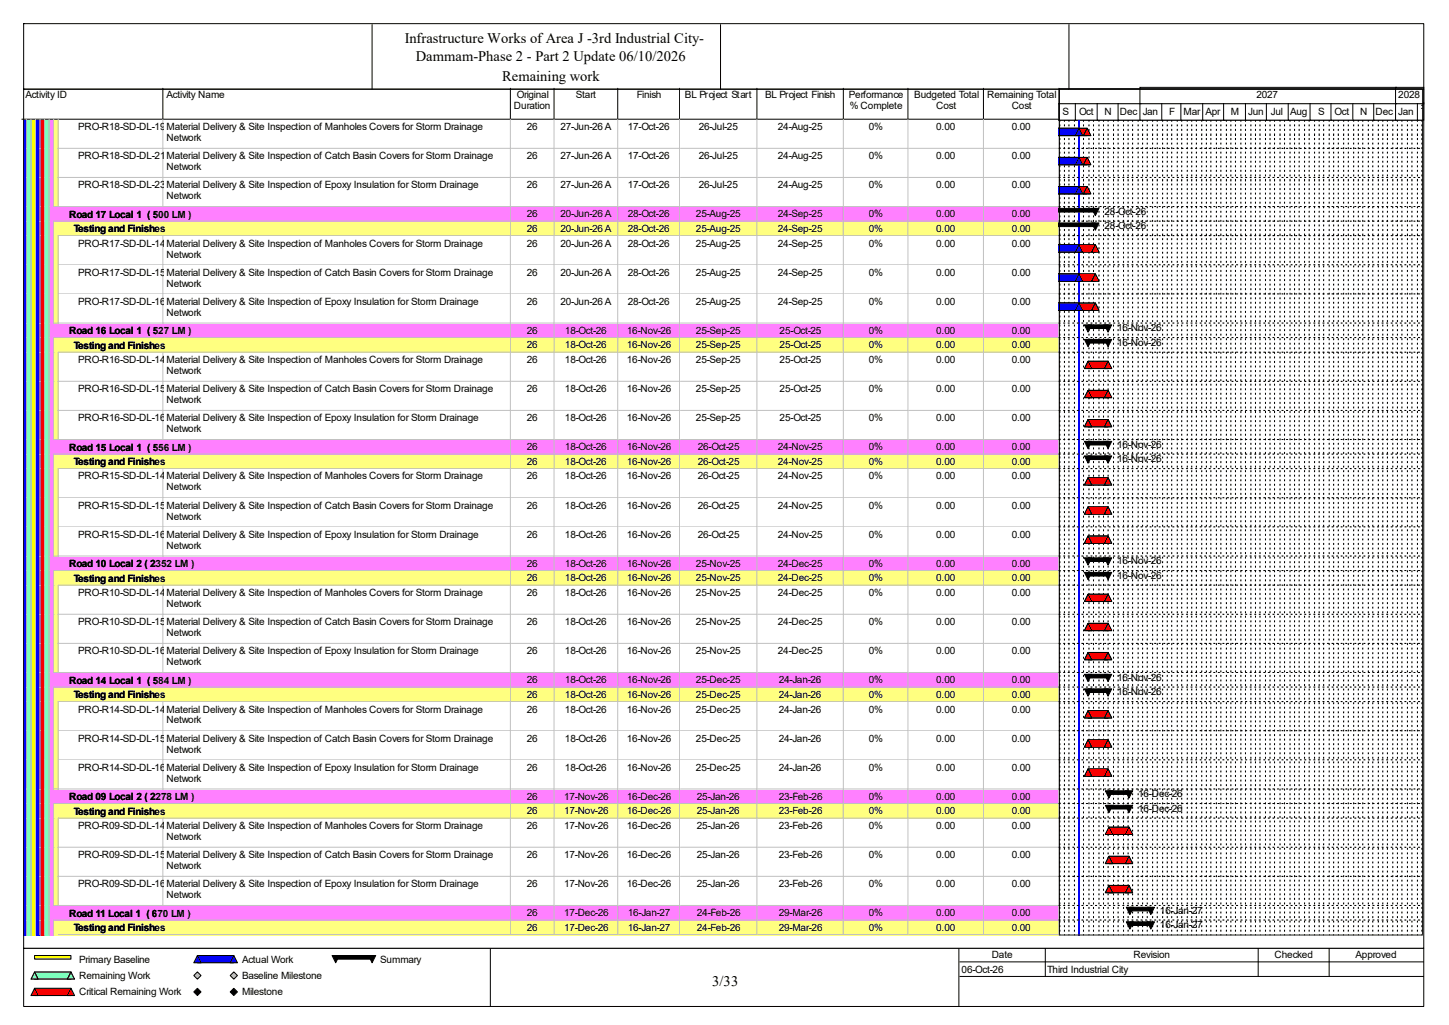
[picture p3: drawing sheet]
<svg xmlns="http://www.w3.org/2000/svg" width="420mm" height="297mm" viewBox="0 0 420 297" stroke-linecap="round" stroke-linejoin="round" font-family="sans-serif">
<defs><g id="words">
<g font-size="4.2">
<text x="117.3" y="12.4">Infrastructure Works of Area J -3rd Industrial City-</text>
<text x="120.5" y="17.7">Dammam-Phase 2 - Part 2 Update 06/10/2026</text>
<text x="145.5" y="23.5">Remaining work</text>
<text x="206.5" y="285.6">3/33</text>
</g>
<g font-size="2.9">
<text x="7.4" y="28.4">Activity ID</text>
<text x="48.3" y="28.4">Activity Name</text>
<text x="149.8" y="28.4">Original</text>
<text x="166.9" y="28.4">Start</text>
<text x="184.6" y="28.4">Finish</text>
<text x="198.5" y="28.4">BL Project Start</text>
<text x="221.8" y="28.4">BL Project Finish</text>
<text x="246" y="28.4">Performance</text>
<text x="265" y="28.4">Budgeted Total</text>
<text x="286.1" y="28.4">Remaining Total</text>
<text x="364.2" y="28.4">2027</text>
<text x="405.3" y="28.4">2028</text>
<text x="149" y="31.6">Duration</text>
<text x="246.3" y="31.6">% Complete</text>
<text x="271.4" y="31.6">Cost</text>
<text x="293.2" y="31.6">Cost</text>
<text x="308" y="33.2">S</text>
<text x="312.8" y="33.2">Oct</text>
<text x="320.1" y="33.2">N</text>
<text x="324.6" y="33.2">Dec</text>
<text x="331.2" y="33.2">Jan</text>
<text x="338.8" y="33.2">F</text>
<text x="343.1" y="33.2">Mar</text>
<text x="349.4" y="33.2">Apr</text>
<text x="356.8" y="33.2">M</text>
<text x="361.8" y="33.2">Jun</text>
<text x="368.4" y="33.2">Jul</text>
<text x="373.9" y="33.2">Aug</text>
<text x="382.1" y="33.2">S</text>
<text x="386.8" y="33.2">Oct</text>
<text x="394.2" y="33.2">N</text>
<text x="398.7" y="33.2">Dec</text>
<text x="405.3" y="33.2">Jan</text>
<text x="410.8" y="32.4">F</text>
<text x="22.7" y="37.7">PRO-R18-SD-DL-190</text>
<text x="48.3" y="37.7">Material Delivery &amp; Site Inspection of Manholes Covers for Storm Drainage</text>
<text x="48.3" y="40.9">Network</text>
<text x="152.7" y="37.7">26</text>
<text x="162.4" y="37.7">27-Jun-26 A</text>
<text x="181.9" y="37.7">17-Oct-26</text>
<text x="202.5" y="37.7">26-Jul-25</text>
<text x="225.5" y="37.7">24-Aug-25</text>
<text x="251.8" y="37.7">0%</text>
<text x="271.4" y="37.7">0.00</text>
<text x="293.2" y="37.7">0.00</text>
<text x="22.7" y="46.1">PRO-R18-SD-DL-210</text>
<text x="48.3" y="46.1">Material Delivery &amp; Site Inspection of Catch Basin Covers for Storm Drainage</text>
<text x="152.7" y="46.1">26</text>
<text x="162.4" y="46.1">27-Jun-26 A</text>
<text x="181.9" y="46.1">17-Oct-26</text>
<text x="202.5" y="46.1">26-Jul-25</text>
<text x="225.5" y="46.1">24-Aug-25</text>
<text x="251.8" y="46.1">0%</text>
<text x="271.4" y="46.1">0.00</text>
<text x="293.2" y="46.1">0.00</text>
<text x="48.3" y="49.3">Network</text>
<text x="22.7" y="54.6">PRO-R18-SD-DL-230</text>
<text x="48.3" y="54.6">Material Delivery &amp; Site Inspection of Epoxy Insulation for Storm Drainage</text>
<text x="48.3" y="57.7">Network</text>
<text x="152.7" y="54.6">26</text>
<text x="162.4" y="54.6">27-Jun-26 A</text>
<text x="181.9" y="54.6">17-Oct-26</text>
<text x="202.5" y="54.6">26-Jul-25</text>
<text x="225.5" y="54.6">24-Aug-25</text>
<text x="251.8" y="54.6">0%</text>
<text x="271.4" y="54.6">0.00</text>
<text x="293.2" y="54.6">0.00</text>
<text x="20" y="63.1">Road 17 Local 1 ( 500 LM )</text>
<text x="152.7" y="63">26</text>
<text x="162.4" y="63">20-Jun-26 A</text>
<text x="181.9" y="63">28-Oct-26</text>
<text x="201.7" y="63">25-Aug-25</text>
<text x="225.5" y="63">24-Sep-25</text>
<text x="251.8" y="63">0%</text>
<text x="271.4" y="63">0.00</text>
<text x="293.2" y="63">0.00</text>
<text x="320.1" y="62.2">28-Oct-26</text>
<text x="21.4" y="67.3">Testing and Finishes</text>
<text x="22.7" y="71.5">PRO-R17-SD-DL-140</text>
<text x="48.3" y="71.5">Material Delivery &amp; Site Inspection of Manholes Covers for Storm Drainage</text>
<text x="152.7" y="67.2">26</text>
<text x="152.7" y="71.5">26</text>
<text x="162.4" y="67.2">20-Jun-26 A</text>
<text x="162.4" y="71.5">20-Jun-26 A</text>
<text x="181.9" y="67.2">28-Oct-26</text>
<text x="181.9" y="71.5">28-Oct-26</text>
<text x="201.7" y="67.2">25-Aug-25</text>
<text x="201.7" y="71.5">25-Aug-25</text>
<text x="225.5" y="67.2">24-Sep-25</text>
<text x="225.5" y="71.5">24-Sep-25</text>
<text x="251.8" y="67.2">0%</text>
<text x="251.8" y="71.5">0%</text>
<text x="271.4" y="67.2">0.00</text>
<text x="271.4" y="71.5">0.00</text>
<text x="293.2" y="67.2">0.00</text>
<text x="293.2" y="71.5">0.00</text>
<text x="320.1" y="66.4">28-Oct-26</text>
<text x="48.3" y="74.6">Network</text>
<text x="22.7" y="79.9">PRO-R17-SD-DL-150</text>
<text x="48.3" y="79.9">Material Delivery &amp; Site Inspection of Catch Basin Covers for Storm Drainage</text>
<text x="48.3" y="83.1">Network</text>
<text x="152.7" y="79.9">26</text>
<text x="162.4" y="79.9">20-Jun-26 A</text>
<text x="181.9" y="79.9">28-Oct-26</text>
<text x="201.7" y="79.9">25-Aug-25</text>
<text x="225.5" y="79.9">24-Sep-25</text>
<text x="251.8" y="79.9">0%</text>
<text x="271.4" y="79.9">0.00</text>
<text x="293.2" y="79.9">0.00</text>
<text x="22.7" y="88.3">PRO-R17-SD-DL-160</text>
<text x="48.3" y="88.3">Material Delivery &amp; Site Inspection of Epoxy Insulation for Storm Drainage</text>
<text x="152.7" y="88.3">26</text>
<text x="162.4" y="88.3">20-Jun-26 A</text>
<text x="181.9" y="88.3">28-Oct-26</text>
<text x="201.7" y="88.3">25-Aug-25</text>
<text x="225.5" y="88.3">24-Sep-25</text>
<text x="251.8" y="88.3">0%</text>
<text x="271.4" y="88.3">0.00</text>
<text x="293.2" y="88.3">0.00</text>
<text x="48.3" y="91.5">Network</text>
<text x="323.8" y="96">16-Nov-26</text>
<text x="20" y="96.9">Road 16 Local 1 ( 527 LM )</text>
<text x="21.4" y="101">Testing and Finishes</text>
<text x="152.7" y="96.8">26</text>
<text x="152.7" y="101">26</text>
<text x="163.7" y="96.8">18-Oct-26</text>
<text x="163.7" y="101">18-Oct-26</text>
<text x="181.7" y="96.8">16-Nov-26</text>
<text x="181.7" y="101">16-Nov-26</text>
<text x="201.7" y="96.8">25-Sep-25</text>
<text x="201.7" y="101">25-Sep-25</text>
<text x="226" y="96.8">25-Oct-25</text>
<text x="226" y="101">25-Oct-25</text>
<text x="251.8" y="96.8">0%</text>
<text x="251.8" y="101">0%</text>
<text x="271.4" y="96.8">0.00</text>
<text x="271.4" y="101">0.00</text>
<text x="293.2" y="96.8">0.00</text>
<text x="293.2" y="101">0.00</text>
<text x="323.8" y="100.2">16-Nov-26</text>
<text x="22.7" y="105.2">PRO-R16-SD-DL-140</text>
<text x="48.3" y="105.2">Material Delivery &amp; Site Inspection of Manholes Covers for Storm Drainage</text>
<text x="152.7" y="105.2">26</text>
<text x="163.7" y="105.2">18-Oct-26</text>
<text x="181.7" y="105.2">16-Nov-26</text>
<text x="201.7" y="105.2">25-Sep-25</text>
<text x="226" y="105.2">25-Oct-25</text>
<text x="251.8" y="105.2">0%</text>
<text x="271.4" y="105.2">0.00</text>
<text x="293.2" y="105.2">0.00</text>
<text x="22.7" y="113.6">PRO-R16-SD-DL-150</text>
<text x="48.3" y="108.4">Network</text>
<text x="48.3" y="113.6">Material Delivery &amp; Site Inspection of Catch Basin Covers for Storm Drainage</text>
<text x="152.7" y="113.6">26</text>
<text x="163.7" y="113.6">18-Oct-26</text>
<text x="181.7" y="113.6">16-Nov-26</text>
<text x="201.7" y="113.6">25-Sep-25</text>
<text x="226" y="113.6">25-Oct-25</text>
<text x="251.8" y="113.6">0%</text>
<text x="271.4" y="113.6">0.00</text>
<text x="293.2" y="113.6">0.00</text>
<text x="48.3" y="116.8">Network</text>
<text x="22.7" y="122.1">PRO-R16-SD-DL-160</text>
<text x="48.3" y="122.1">Material Delivery &amp; Site Inspection of Epoxy Insulation for Storm Drainage</text>
<text x="48.3" y="125.2">Network</text>
<text x="152.7" y="122.1">26</text>
<text x="163.7" y="122.1">18-Oct-26</text>
<text x="181.7" y="122.1">16-Nov-26</text>
<text x="201.7" y="122.1">25-Sep-25</text>
<text x="226" y="122.1">25-Oct-25</text>
<text x="251.8" y="122.1">0%</text>
<text x="271.4" y="122.1">0.00</text>
<text x="293.2" y="122.1">0.00</text>
<text x="20" y="130.6">Road 15 Local 1 ( 556 LM )</text>
<text x="152.7" y="130.5">26</text>
<text x="163.7" y="130.5">18-Oct-26</text>
<text x="181.7" y="130.5">16-Nov-26</text>
<text x="202.3" y="130.5">26-Oct-25</text>
<text x="225.5" y="130.5">24-Nov-25</text>
<text x="251.8" y="130.5">0%</text>
<text x="271.4" y="130.5">0.00</text>
<text x="293.2" y="130.5">0.00</text>
<text x="323.8" y="129.7">16-Nov-26</text>
<text x="21.4" y="134.8">Testing and Finishes</text>
<text x="152.7" y="134.7">26</text>
<text x="163.7" y="134.7">18-Oct-26</text>
<text x="181.7" y="134.7">16-Nov-26</text>
<text x="202.3" y="134.7">26-Oct-25</text>
<text x="225.5" y="134.7">24-Nov-25</text>
<text x="251.8" y="134.7">0%</text>
<text x="271.4" y="134.7">0.00</text>
<text x="293.2" y="134.7">0.00</text>
<text x="323.8" y="133.9">16-Nov-26</text>
<text x="22.7" y="138.9">PRO-R15-SD-DL-140</text>
<text x="48.3" y="138.9">Material Delivery &amp; Site Inspection of Manholes Covers for Storm Drainage</text>
<text x="48.3" y="142.1">Network</text>
<text x="152.7" y="138.9">26</text>
<text x="163.7" y="138.9">18-Oct-26</text>
<text x="181.7" y="138.9">16-Nov-26</text>
<text x="202.3" y="138.9">26-Oct-25</text>
<text x="225.5" y="138.9">24-Nov-25</text>
<text x="251.8" y="138.9">0%</text>
<text x="271.4" y="138.9">0.00</text>
<text x="293.2" y="138.9">0.00</text>
<text x="22.7" y="147.4">PRO-R15-SD-DL-150</text>
<text x="48.3" y="147.4">Material Delivery &amp; Site Inspection of Catch Basin Covers for Storm Drainage</text>
<text x="152.7" y="147.4">26</text>
<text x="163.7" y="147.4">18-Oct-26</text>
<text x="181.7" y="147.4">16-Nov-26</text>
<text x="202.3" y="147.4">26-Oct-25</text>
<text x="225.5" y="147.4">24-Nov-25</text>
<text x="251.8" y="147.4">0%</text>
<text x="271.4" y="147.4">0.00</text>
<text x="293.2" y="147.4">0.00</text>
<text x="22.7" y="155.8">PRO-R15-SD-DL-160</text>
<text x="48.3" y="150.5">Network</text>
<text x="48.3" y="155.8">Material Delivery &amp; Site Inspection of Epoxy Insulation for Storm Drainage</text>
<text x="152.7" y="155.8">26</text>
<text x="163.7" y="155.8">18-Oct-26</text>
<text x="181.7" y="155.8">16-Nov-26</text>
<text x="202.3" y="155.8">26-Oct-25</text>
<text x="225.5" y="155.8">24-Nov-25</text>
<text x="251.8" y="155.8">0%</text>
<text x="271.4" y="155.8">0.00</text>
<text x="293.2" y="155.8">0.00</text>
<text x="48.3" y="159">Network</text>
<text x="20" y="164.3">Road 10 Local 2 ( 2352 LM )</text>
<text x="152.7" y="164.3">26</text>
<text x="163.7" y="164.3">18-Oct-26</text>
<text x="181.7" y="164.3">16-Nov-26</text>
<text x="201.7" y="164.3">25-Nov-25</text>
<text x="225.5" y="164.3">24-Dec-25</text>
<text x="251.8" y="164.3">0%</text>
<text x="271.4" y="164.3">0.00</text>
<text x="293.2" y="164.3">0.00</text>
<text x="323.8" y="163.5">16-Nov-26</text>
<text x="323.8" y="167.7">16-Nov-26</text>
<text x="21.4" y="168.6">Testing and Finishes</text>
<text x="22.7" y="172.7">PRO-R10-SD-DL-140</text>
<text x="48.3" y="172.7">Material Delivery &amp; Site Inspection of Manholes Covers for Storm Drainage</text>
<text x="152.7" y="168.5">26</text>
<text x="152.7" y="172.7">26</text>
<text x="163.7" y="168.5">18-Oct-26</text>
<text x="163.7" y="172.7">18-Oct-26</text>
<text x="181.7" y="168.5">16-Nov-26</text>
<text x="181.7" y="172.7">16-Nov-26</text>
<text x="201.7" y="168.5">25-Nov-25</text>
<text x="201.7" y="172.7">25-Nov-25</text>
<text x="225.5" y="168.5">24-Dec-25</text>
<text x="225.5" y="172.7">24-Dec-25</text>
<text x="251.8" y="168.5">0%</text>
<text x="251.8" y="172.7">0%</text>
<text x="271.4" y="168.5">0.00</text>
<text x="271.4" y="172.7">0.00</text>
<text x="293.2" y="168.5">0.00</text>
<text x="293.2" y="172.7">0.00</text>
<text x="48.3" y="175.9">Network</text>
<text x="22.7" y="181.1">PRO-R10-SD-DL-150</text>
<text x="48.3" y="181.1">Material Delivery &amp; Site Inspection of Catch Basin Covers for Storm Drainage</text>
<text x="48.3" y="184.3">Network</text>
<text x="152.7" y="181.1">26</text>
<text x="163.7" y="181.1">18-Oct-26</text>
<text x="181.7" y="181.1">16-Nov-26</text>
<text x="201.7" y="181.1">25-Nov-25</text>
<text x="225.5" y="181.1">24-Dec-25</text>
<text x="251.8" y="181.1">0%</text>
<text x="271.4" y="181.1">0.00</text>
<text x="293.2" y="181.1">0.00</text>
<text x="22.7" y="189.6">PRO-R10-SD-DL-160</text>
<text x="48.3" y="189.6">Material Delivery &amp; Site Inspection of Epoxy Insulation for Storm Drainage</text>
<text x="152.7" y="189.6">26</text>
<text x="163.7" y="189.6">18-Oct-26</text>
<text x="181.7" y="189.6">16-Nov-26</text>
<text x="201.7" y="189.6">25-Nov-25</text>
<text x="225.5" y="189.6">24-Dec-25</text>
<text x="251.8" y="189.6">0%</text>
<text x="271.4" y="189.6">0.00</text>
<text x="293.2" y="189.6">0.00</text>
<text x="48.3" y="192.7">Network</text>
<text x="323.8" y="197.2">16-Nov-26</text>
<text x="20" y="198.1">Road 14 Local 1 ( 584 LM )</text>
<text x="21.4" y="202.3">Testing and Finishes</text>
<text x="152.7" y="198">26</text>
<text x="152.7" y="202.2">26</text>
<text x="163.7" y="198">18-Oct-26</text>
<text x="163.7" y="202.2">18-Oct-26</text>
<text x="181.7" y="198">16-Nov-26</text>
<text x="181.7" y="202.2">16-Nov-26</text>
<text x="201.7" y="198">25-Dec-25</text>
<text x="201.7" y="202.2">25-Dec-25</text>
<text x="225.7" y="198">24-Jan-26</text>
<text x="225.7" y="202.2">24-Jan-26</text>
<text x="251.8" y="198">0%</text>
<text x="251.8" y="202.2">0%</text>
<text x="271.4" y="198">0.00</text>
<text x="271.4" y="202.2">0.00</text>
<text x="293.2" y="198">0.00</text>
<text x="293.2" y="202.2">0.00</text>
<text x="323.8" y="201.5">16-Nov-26</text>
<text x="22.7" y="206.5">PRO-R14-SD-DL-140</text>
<text x="48.3" y="206.5">Material Delivery &amp; Site Inspection of Manholes Covers for Storm Drainage</text>
<text x="48.3" y="209.6">Network</text>
<text x="152.7" y="206.5">26</text>
<text x="163.7" y="206.5">18-Oct-26</text>
<text x="181.7" y="206.5">16-Nov-26</text>
<text x="201.7" y="206.5">25-Dec-25</text>
<text x="225.7" y="206.5">24-Jan-26</text>
<text x="251.8" y="206.5">0%</text>
<text x="271.4" y="206.5">0.00</text>
<text x="293.2" y="206.5">0.00</text>
<text x="22.7" y="214.9">PRO-R14-SD-DL-150</text>
<text x="48.3" y="214.9">Material Delivery &amp; Site Inspection of Catch Basin Covers for Storm Drainage</text>
<text x="152.7" y="214.9">26</text>
<text x="163.7" y="214.9">18-Oct-26</text>
<text x="181.7" y="214.9">16-Nov-26</text>
<text x="201.7" y="214.9">25-Dec-25</text>
<text x="225.7" y="214.9">24-Jan-26</text>
<text x="251.8" y="214.9">0%</text>
<text x="271.4" y="214.9">0.00</text>
<text x="293.2" y="214.9">0.00</text>
<text x="48.3" y="218.1">Network</text>
<text x="22.7" y="223.4">PRO-R14-SD-DL-160</text>
<text x="48.3" y="223.4">Material Delivery &amp; Site Inspection of Epoxy Insulation for Storm Drainage</text>
<text x="48.3" y="226.5">Network</text>
<text x="152.7" y="223.4">26</text>
<text x="163.7" y="223.4">18-Oct-26</text>
<text x="181.7" y="223.4">16-Nov-26</text>
<text x="201.7" y="223.4">25-Dec-25</text>
<text x="225.7" y="223.4">24-Jan-26</text>
<text x="251.8" y="223.4">0%</text>
<text x="271.4" y="223.4">0.00</text>
<text x="293.2" y="223.4">0.00</text>
<text x="20" y="231.9">Road 09 Local 2 ( 2278 LM )</text>
<text x="152.7" y="231.8">26</text>
<text x="163.5" y="231.8">17-Nov-26</text>
<text x="181.7" y="231.8">16-Dec-26</text>
<text x="202" y="231.8">25-Jan-26</text>
<text x="225.7" y="231.8">23-Feb-26</text>
<text x="251.8" y="231.8">0%</text>
<text x="271.4" y="231.8">0.00</text>
<text x="293.2" y="231.8">0.00</text>
<text x="329.9" y="231">16-Dec-26</text>
<text x="21.4" y="236.1">Testing and Finishes</text>
<text x="152.7" y="236">26</text>
<text x="163.5" y="236">17-Nov-26</text>
<text x="181.7" y="236">16-Dec-26</text>
<text x="202" y="236">25-Jan-26</text>
<text x="225.7" y="236">23-Feb-26</text>
<text x="251.8" y="236">0%</text>
<text x="271.4" y="236">0.00</text>
<text x="293.2" y="236">0.00</text>
<text x="329.9" y="235.2">16-Dec-26</text>
<text x="22.7" y="240.2">PRO-R09-SD-DL-140</text>
<text x="48.3" y="240.2">Material Delivery &amp; Site Inspection of Manholes Covers for Storm Drainage</text>
<text x="48.3" y="243.4">Network</text>
<text x="152.7" y="240.2">26</text>
<text x="163.5" y="240.2">17-Nov-26</text>
<text x="181.7" y="240.2">16-Dec-26</text>
<text x="202" y="240.2">25-Jan-26</text>
<text x="225.7" y="240.2">23-Feb-26</text>
<text x="251.8" y="240.2">0%</text>
<text x="271.4" y="240.2">0.00</text>
<text x="293.2" y="240.2">0.00</text>
<text x="22.7" y="248.7">PRO-R09-SD-DL-150</text>
<text x="48.3" y="248.7">Material Delivery &amp; Site Inspection of Catch Basin Covers for Storm Drainage</text>
<text x="48.3" y="251.8">Network</text>
<text x="152.7" y="248.7">26</text>
<text x="163.5" y="248.7">17-Nov-26</text>
<text x="181.7" y="248.7">16-Dec-26</text>
<text x="202" y="248.7">25-Jan-26</text>
<text x="225.7" y="248.7">23-Feb-26</text>
<text x="251.8" y="248.7">0%</text>
<text x="271.4" y="248.7">0.00</text>
<text x="293.2" y="248.7">0.00</text>
<text x="22.7" y="257.1">PRO-R09-SD-DL-160</text>
<text x="48.3" y="257.1">Material Delivery &amp; Site Inspection of Epoxy Insulation for Storm Drainage</text>
<text x="152.7" y="257.1">26</text>
<text x="163.5" y="257.1">17-Nov-26</text>
<text x="181.7" y="257.1">16-Dec-26</text>
<text x="202" y="257.1">25-Jan-26</text>
<text x="225.7" y="257.1">23-Feb-26</text>
<text x="251.8" y="257.1">0%</text>
<text x="271.4" y="257.1">0.00</text>
<text x="293.2" y="257.1">0.00</text>
<text x="48.3" y="260.3">Network</text>
<text x="20" y="265.6">Road 11 Local 1 ( 670 LM )</text>
<text x="21.4" y="269.8">Testing and Finishes</text>
<text x="152.7" y="265.5">26</text>
<text x="152.7" y="269.7">26</text>
<text x="163.5" y="265.5">17-Dec-26</text>
<text x="163.5" y="269.7">17-Dec-26</text>
<text x="181.9" y="265.5">16-Jan-27</text>
<text x="181.9" y="269.7">16-Jan-27</text>
<text x="202" y="265.5">24-Feb-26</text>
<text x="202" y="269.7">24-Feb-26</text>
<text x="225.7" y="265.5">29-Mar-26</text>
<text x="225.7" y="269.7">29-Mar-26</text>
<text x="251.8" y="265.5">0%</text>
<text x="251.8" y="269.7">0%</text>
<text x="271.4" y="265.5">0.00</text>
<text x="271.4" y="269.7">0.00</text>
<text x="293.2" y="265.5">0.00</text>
<text x="293.2" y="269.7">0.00</text>
<text x="336.2" y="264.8">16-Jan-27</text>
<text x="336.2" y="268.9">16-Jan-27</text>
<text x="22.9" y="279">Primary Baseline</text>
<text x="70.1" y="279">Actual Work</text>
<text x="110.2" y="279">Summary</text>
<text x="278.7" y="281.9">06-Oct-26</text>
<text x="287.4" y="277.7">Date</text>
<text x="303.5" y="281.9">Third Industrial City</text>
<text x="328.5" y="277.7">Revision</text>
<text x="369.4" y="277.7">Checked</text>
<text x="392.9" y="277.7">Approved</text>
<text x="22.9" y="283.7">Remaining Work</text>
<text x="70.1" y="283.7">Baseline Milestone</text>
<text x="22.9" y="288.5">Critical Remaining Work</text>
<text x="70.1" y="288.5">Milestone</text>
</g>
</g></defs>
<path d="M47.2 25.6v8.9h-40.9" fill="none" stroke="#000" stroke-width=".29"/>
<path d="M47.5 25.6h100.7v9.2h-100.7z" fill="#fff"/>
<path d="M147.9 25.6v8.9h-100.7" fill="none" stroke="#000" stroke-width=".29"/>
<path d="M148.2 25.6h12.7v9.2h-12.7z" fill="#fff"/>
<path d="M160.6 25.6v8.9h-12.7" fill="none" stroke="#000" stroke-width=".29"/>
<path d="M160.9 25.6h18.4v9.2h-18.4z" fill="#fff"/>
<path d="M179 25.6v8.9h-18.4" fill="none" stroke="#000" stroke-width=".29"/>
<path d="M179.3 25.6h17.9v9.2h-17.9z" fill="#fff"/>
<path d="M197 25.6v8.9h-18" fill="none" stroke="#000" stroke-width=".29"/>
<path d="M197.2 25.6h22.5v9.2h-22.5z" fill="#fff"/>
<path d="M219.4 25.6v8.9h-22.4" fill="none" stroke="#000" stroke-width=".29"/>
<path d="M219.7 25.6h25v9.2h-25z" fill="#fff"/>
<path d="M244.4 25.6v8.9h-25" fill="none" stroke="#000" stroke-width=".29"/>
<path d="M244.7 25.6h18.7v9.2h-18.7z" fill="#fff"/>
<path d="M263.2 25.6v8.9h-18.8" fill="none" stroke="#000" stroke-width=".29"/>
<path d="M263.4 25.6h21.9v9.2h-21.9z" fill="#fff"/>
<path d="M285 25.6v8.9h-21.8" fill="none" stroke="#000" stroke-width=".29"/>
<path d="M285.3 25.6h21.9v9.2h-21.9z" fill="#fff"/>
<path d="M306.9 25.6v8.9h-21.9" fill="none" stroke="#000" stroke-width=".29"/>
<path d="M6.6 34.8h1.3v8.5h-1.3z" fill="#00f"/>
<path d="M7.6 34.5v8.7" fill="none" stroke="#c0c0c0" stroke-width=".29"/>
<path d="M7.9 34.8h1.3v8.5h-1.3z" fill="#80ff80"/>
<path d="M9 34.5v8.7" fill="none" stroke="#c0c0c0" stroke-width=".29"/>
<path d="M9.2 34.8h1.3v8.5h-1.3z" fill="#ff0"/>
<path d="M10.3 34.5v8.7" fill="none" stroke="#c0c0c0" stroke-width=".29"/>
<path d="M10.5 34.8h1.4v8.5h-1.4z" fill="#00f"/>
<path d="M11.6 34.5v8.7" fill="none" stroke="#c0c0c0" stroke-width=".29"/>
<path d="M11.9 34.8h1.3v8.5h-1.3z" fill="#f00"/>
<path d="M12.9 34.5v8.7" fill="none" stroke="#c0c0c0" stroke-width=".29"/>
<path d="M13.2 34.8h1.3v8.5h-1.3z" fill="#80ffff"/>
<path d="M14.2 34.5v8.7" fill="none" stroke="#c0c0c0" stroke-width=".29"/>
<path d="M14.5 34.8h1.3v8.5h-1.3z" fill="#ff80ff"/>
<path d="M15.6 34.5v8.7" fill="none" stroke="#c0c0c0" stroke-width=".29"/>
<path d="M15.8 34.8h1.3v8.5h-1.3z" fill="#ffff80"/>
<path d="M16.9 34.5v8.7" fill="none" stroke="#c0c0c0" stroke-width=".29"/>
<path d="M17.1 34.8h30.4v8.5h-30.4z" fill="#fff"/>
<path d="M47.2 34.5v8.7M16.9 43h30.6" fill="none" stroke="#c0c0c0" stroke-width=".29"/>
<path d="M47.5 34.8h100.7v8.5h-100.7z" fill="#fff"/>
<path d="M147.9 34.5v8.5h-100.4" fill="none" stroke="#c0c0c0" stroke-width=".29"/>
<path d="M148.2 34.8h12.7v8.5h-12.7z" fill="#fff"/>
<path d="M160.6 34.5v8.5h-12.4" fill="none" stroke="#c0c0c0" stroke-width=".29"/>
<path d="M160.9 34.8h18.4v8.5h-18.4z" fill="#fff"/>
<path d="M179 34.5v8.5h-18.1" fill="none" stroke="#c0c0c0" stroke-width=".29"/>
<path d="M179.3 34.8h17.9v8.5h-17.9z" fill="#fff"/>
<path d="M197 34.5v8.5h-17.7" fill="none" stroke="#c0c0c0" stroke-width=".29"/>
<path d="M197.2 34.8h22.5v8.5h-22.5z" fill="#fff"/>
<path d="M219.4 34.5v8.5h-22.2" fill="none" stroke="#c0c0c0" stroke-width=".29"/>
<path d="M219.7 34.8h25v8.5h-25z" fill="#fff"/>
<path d="M244.4 34.5v8.5h-24.7" fill="none" stroke="#c0c0c0" stroke-width=".29"/>
<path d="M244.7 34.8h18.7v8.5h-18.7z" fill="#fff"/>
<path d="M263.2 34.5v8.5h-18.5" fill="none" stroke="#c0c0c0" stroke-width=".29"/>
<path d="M263.4 34.8h21.9v8.5h-21.9z" fill="#fff"/>
<path d="M285 34.5v8.5h-21.6" fill="none" stroke="#c0c0c0" stroke-width=".29"/>
<path d="M285.3 34.8h21.9v8.5h-21.9z" fill="#fff"/>
<path d="M306.9 34.5v8.5h-21.6" fill="none" stroke="#c0c0c0" stroke-width=".29"/>
<path d="M6.6 43.3h1.3v8.4h-1.3z" fill="#00f"/>
<path d="M7.6 43v8.7" fill="none" stroke="#c0c0c0" stroke-width=".29"/>
<path d="M7.9 43.3h1.3v8.4h-1.3z" fill="#80ff80"/>
<path d="M9 43v8.7" fill="none" stroke="#c0c0c0" stroke-width=".29"/>
<path d="M9.2 43.3h1.3v8.4h-1.3z" fill="#ff0"/>
<path d="M10.3 43v8.7" fill="none" stroke="#c0c0c0" stroke-width=".29"/>
<path d="M10.5 43.3h1.4v8.4h-1.4z" fill="#00f"/>
<path d="M11.6 43v8.7" fill="none" stroke="#c0c0c0" stroke-width=".29"/>
<path d="M11.9 43.3h1.3v8.4h-1.3z" fill="#f00"/>
<path d="M12.9 43v8.7" fill="none" stroke="#c0c0c0" stroke-width=".29"/>
<path d="M13.2 43.3h1.3v8.4h-1.3z" fill="#80ffff"/>
<path d="M14.2 43v8.7" fill="none" stroke="#c0c0c0" stroke-width=".29"/>
<path d="M14.5 43.3h1.3v8.4h-1.3z" fill="#ff80ff"/>
<path d="M15.6 43v8.7" fill="none" stroke="#c0c0c0" stroke-width=".29"/>
<path d="M15.8 43.3h1.3v8.4h-1.3z" fill="#ffff80"/>
<path d="M16.9 43v8.7" fill="none" stroke="#c0c0c0" stroke-width=".29"/>
<path d="M17.1 43.3h30.4v8.4h-30.4z" fill="#fff"/>
<path d="M16.9 51.4h30.6M47.2 43v8.7" fill="none" stroke="#c0c0c0" stroke-width=".29"/>
<path d="M47.5 43.3h100.7v8.4h-100.7z" fill="#fff"/>
<path d="M147.9 43v8.4h-100.4" fill="none" stroke="#c0c0c0" stroke-width=".29"/>
<path d="M148.2 43.3h12.7v8.4h-12.7z" fill="#fff"/>
<path d="M160.6 43v8.4h-12.4" fill="none" stroke="#c0c0c0" stroke-width=".29"/>
<path d="M160.9 43.3h18.4v8.4h-18.4z" fill="#fff"/>
<path d="M179 43v8.4h-18.1" fill="none" stroke="#c0c0c0" stroke-width=".29"/>
<path d="M179.3 43.3h17.9v8.4h-17.9z" fill="#fff"/>
<path d="M197 43v8.4h-17.7" fill="none" stroke="#c0c0c0" stroke-width=".29"/>
<path d="M197.2 43.3h22.5v8.4h-22.5z" fill="#fff"/>
<path d="M219.4 43v8.4h-22.2" fill="none" stroke="#c0c0c0" stroke-width=".29"/>
<path d="M219.7 43.3h25v8.4h-25z" fill="#fff"/>
<path d="M244.4 43v8.4h-24.7" fill="none" stroke="#c0c0c0" stroke-width=".29"/>
<path d="M244.7 43.3h18.7v8.4h-18.7z" fill="#fff"/>
<path d="M263.2 43v8.4h-18.5" fill="none" stroke="#c0c0c0" stroke-width=".29"/>
<path d="M263.4 43.3h21.9v8.4h-21.9z" fill="#fff"/>
<path d="M285 43v8.4h-21.6" fill="none" stroke="#c0c0c0" stroke-width=".29"/>
<path d="M285.3 43.3h21.9v8.4h-21.9z" fill="#fff"/>
<path d="M306.9 43v8.4h-21.6" fill="none" stroke="#c0c0c0" stroke-width=".29"/>
<path d="M6.6 51.7h1.3v8.4h-1.3z" fill="#00f"/>
<path d="M7.6 51.4v8.7" fill="none" stroke="#c0c0c0" stroke-width=".29"/>
<path d="M7.9 51.7h1.3v8.4h-1.3z" fill="#80ff80"/>
<path d="M9 51.4v8.7" fill="none" stroke="#c0c0c0" stroke-width=".29"/>
<path d="M9.2 51.7h1.3v8.4h-1.3z" fill="#ff0"/>
<path d="M10.3 51.4v8.7" fill="none" stroke="#c0c0c0" stroke-width=".29"/>
<path d="M10.5 51.7h1.4v8.4h-1.4z" fill="#00f"/>
<path d="M11.6 51.4v8.7" fill="none" stroke="#c0c0c0" stroke-width=".29"/>
<path d="M11.9 51.7h1.3v8.4h-1.3z" fill="#f00"/>
<path d="M12.9 51.4v8.7" fill="none" stroke="#c0c0c0" stroke-width=".29"/>
<path d="M13.2 51.7h1.3v8.4h-1.3z" fill="#80ffff"/>
<path d="M14.2 51.4v8.7" fill="none" stroke="#c0c0c0" stroke-width=".29"/>
<path d="M14.5 51.7h1.3v8.4h-1.3z" fill="#ff80ff"/>
<path d="M15.6 51.4v8.7" fill="none" stroke="#c0c0c0" stroke-width=".29"/>
<path d="M15.8 51.7h1.3v8.4h-1.3z" fill="#ffff80"/>
<path d="M15.6 59.9h1.5M16.9 51.4v8.7" fill="none" stroke="#c0c0c0" stroke-width=".29"/>
<path d="M17.1 51.7h30.4v8.4h-30.4z" fill="#fff"/>
<path d="M16.9 59.9h30.6M47.2 51.4v8.7" fill="none" stroke="#c0c0c0" stroke-width=".29"/>
<path d="M47.5 51.7h100.7v8.4h-100.7z" fill="#fff"/>
<path d="M147.9 51.4v8.5h-100.4" fill="none" stroke="#c0c0c0" stroke-width=".29"/>
<path d="M148.2 51.7h12.7v8.4h-12.7z" fill="#fff"/>
<path d="M160.6 51.4v8.5h-12.4" fill="none" stroke="#c0c0c0" stroke-width=".29"/>
<path d="M160.9 51.7h18.4v8.4h-18.4z" fill="#fff"/>
<path d="M179 51.4v8.5h-18.1" fill="none" stroke="#c0c0c0" stroke-width=".29"/>
<path d="M179.3 51.7h17.9v8.4h-17.9z" fill="#fff"/>
<path d="M197 51.4v8.5h-17.7" fill="none" stroke="#c0c0c0" stroke-width=".29"/>
<path d="M197.2 51.7h22.5v8.4h-22.5z" fill="#fff"/>
<path d="M219.4 51.4v8.5h-22.2" fill="none" stroke="#c0c0c0" stroke-width=".29"/>
<path d="M219.7 51.7h25v8.4h-25z" fill="#fff"/>
<path d="M244.4 51.4v8.5h-24.7" fill="none" stroke="#c0c0c0" stroke-width=".29"/>
<path d="M244.7 51.7h18.7v8.4h-18.7z" fill="#fff"/>
<path d="M263.2 51.4v8.5h-18.5" fill="none" stroke="#c0c0c0" stroke-width=".29"/>
<path d="M263.4 51.7h21.9v8.4h-21.9z" fill="#fff"/>
<path d="M285 51.4v8.5h-21.6" fill="none" stroke="#c0c0c0" stroke-width=".29"/>
<path d="M285.3 51.7h21.9v8.4h-21.9z" fill="#fff"/>
<path d="M306.9 51.4v8.5h-21.6" fill="none" stroke="#c0c0c0" stroke-width=".29"/>
<path d="M6.6 60.1h1.3v4.2h-1.3z" fill="#00f"/>
<path d="M7.6 59.9v4.4" fill="none" stroke="#c0c0c0" stroke-width=".29"/>
<path d="M7.9 60.1h1.3v4.2h-1.3z" fill="#80ff80"/>
<path d="M9 59.9v4.4" fill="none" stroke="#c0c0c0" stroke-width=".29"/>
<path d="M9.2 60.1h1.3v4.2h-1.3z" fill="#ff0"/>
<path d="M10.3 59.9v4.4" fill="none" stroke="#c0c0c0" stroke-width=".29"/>
<path d="M10.5 60.1h1.4v4.2h-1.4z" fill="#00f"/>
<path d="M11.6 59.9v4.4" fill="none" stroke="#c0c0c0" stroke-width=".29"/>
<path d="M11.9 60.1h1.3v4.2h-1.3z" fill="#f00"/>
<path d="M12.9 59.9v4.4" fill="none" stroke="#c0c0c0" stroke-width=".29"/>
<path d="M13.2 60.1h1.3v4.2h-1.3z" fill="#80ffff"/>
<path d="M14.2 59.9v4.4" fill="none" stroke="#c0c0c0" stroke-width=".29"/>
<path d="M14.5 60.1h33v4.2h-33z" fill="#ff80ff"/>
<path d="M15.6 64.1h31.9" fill="none" stroke="#c0c0c0" stroke-width=".29"/>
<path d="M47.5 60.1h100.7v4.2h-100.7z" fill="#ff80ff"/>
<path d="M147.9 59.9v4.2h-100.4" fill="none" stroke="#c0c0c0" stroke-width=".29"/>
<path d="M148.2 60.1h12.7v4.2h-12.7z" fill="#ff80ff"/>
<path d="M160.6 59.9v4.2h-12.4" fill="none" stroke="#c0c0c0" stroke-width=".29"/>
<path d="M160.9 60.1h18.4v4.2h-18.4z" fill="#ff80ff"/>
<path d="M179 59.9v4.2h-18.1" fill="none" stroke="#c0c0c0" stroke-width=".29"/>
<path d="M179.3 60.1h17.9v4.2h-17.9z" fill="#ff80ff"/>
<path d="M197 59.9v4.2h-17.7" fill="none" stroke="#c0c0c0" stroke-width=".29"/>
<path d="M197.2 60.1h22.5v4.2h-22.5z" fill="#ff80ff"/>
<path d="M219.4 59.9v4.2h-22.2" fill="none" stroke="#c0c0c0" stroke-width=".29"/>
<path d="M219.7 60.1h25v4.2h-25z" fill="#ff80ff"/>
<path d="M244.4 59.9v4.2h-24.7" fill="none" stroke="#c0c0c0" stroke-width=".29"/>
<path d="M244.7 60.1h18.7v4.2h-18.7z" fill="#ff80ff"/>
<path d="M263.2 59.9v4.2h-18.5" fill="none" stroke="#c0c0c0" stroke-width=".29"/>
<path d="M263.4 60.1h21.9v4.2h-21.9z" fill="#ff80ff"/>
<path d="M285 59.9v4.2h-21.6" fill="none" stroke="#c0c0c0" stroke-width=".29"/>
<path d="M285.3 60.1h21.9v4.2h-21.9z" fill="#ff80ff"/>
<path d="M306.9 59.9v4.2h-21.6" fill="none" stroke="#c0c0c0" stroke-width=".29"/>
<path d="M6.6 64.3h1.3v4.3h-1.3z" fill="#00f"/>
<path d="M7.6 64.1v4.5" fill="none" stroke="#c0c0c0" stroke-width=".29"/>
<path d="M7.9 64.3h1.3v4.3h-1.3z" fill="#80ff80"/>
<path d="M9 64.1v4.5" fill="none" stroke="#c0c0c0" stroke-width=".29"/>
<path d="M9.2 64.3h1.3v4.3h-1.3z" fill="#ff0"/>
<path d="M10.3 64.1v4.5" fill="none" stroke="#c0c0c0" stroke-width=".29"/>
<path d="M10.5 64.3h1.4v4.3h-1.4z" fill="#00f"/>
<path d="M11.6 64.1v4.5" fill="none" stroke="#c0c0c0" stroke-width=".29"/>
<path d="M11.9 64.3h1.3v4.3h-1.3z" fill="#f00"/>
<path d="M12.9 64.1v4.5" fill="none" stroke="#c0c0c0" stroke-width=".29"/>
<path d="M13.2 64.3h1.3v4.3h-1.3z" fill="#80ffff"/>
<path d="M14.2 64.1v4.5" fill="none" stroke="#c0c0c0" stroke-width=".29"/>
<path d="M14.5 64.3h1.3v4.3h-1.3z" fill="#ff80ff"/>
<path d="M15.6 64.1v4.5" fill="none" stroke="#c0c0c0" stroke-width=".29"/>
<path d="M15.8 64.3h31.7v4.3h-31.7z" fill="#ffff80"/>
<path d="M16.9 68.3h30.6" fill="none" stroke="#c0c0c0" stroke-width=".29"/>
<path d="M47.5 64.3h100.7v4.3h-100.7z" fill="#ffff80"/>
<path d="M147.9 64.1v4.2h-100.4" fill="none" stroke="#c0c0c0" stroke-width=".29"/>
<path d="M148.2 64.3h12.7v4.3h-12.7z" fill="#ffff80"/>
<path d="M160.6 64.1v4.2h-12.4" fill="none" stroke="#c0c0c0" stroke-width=".29"/>
<path d="M160.9 64.3h18.4v4.3h-18.4z" fill="#ffff80"/>
<path d="M179 64.1v4.2h-18.1" fill="none" stroke="#c0c0c0" stroke-width=".29"/>
<path d="M179.3 64.3h17.9v4.3h-17.9z" fill="#ffff80"/>
<path d="M197 64.1v4.2h-17.7" fill="none" stroke="#c0c0c0" stroke-width=".29"/>
<path d="M197.2 64.3h22.5v4.3h-22.5z" fill="#ffff80"/>
<path d="M219.4 64.1v4.2h-22.2" fill="none" stroke="#c0c0c0" stroke-width=".29"/>
<path d="M219.7 64.3h25v4.3h-25z" fill="#ffff80"/>
<path d="M244.4 64.1v4.2h-24.7" fill="none" stroke="#c0c0c0" stroke-width=".29"/>
<path d="M244.7 64.3h18.7v4.3h-18.7z" fill="#ffff80"/>
<path d="M263.2 64.1v4.2h-18.5" fill="none" stroke="#c0c0c0" stroke-width=".29"/>
<path d="M263.4 64.3h21.9v4.3h-21.9z" fill="#ffff80"/>
<path d="M285 64.1v4.2h-21.6" fill="none" stroke="#c0c0c0" stroke-width=".29"/>
<path d="M285.3 64.3h21.9v4.3h-21.9z" fill="#ffff80"/>
<path d="M306.9 64.1v4.2h-21.6" fill="none" stroke="#c0c0c0" stroke-width=".29"/>
<path d="M6.6 68.6h1.3v8.4h-1.3z" fill="#00f"/>
<path d="M7.6 68.3v8.7" fill="none" stroke="#c0c0c0" stroke-width=".29"/>
<path d="M7.9 68.6h1.3v8.4h-1.3z" fill="#80ff80"/>
<path d="M9 68.3v8.7" fill="none" stroke="#c0c0c0" stroke-width=".29"/>
<path d="M9.2 68.6h1.3v8.4h-1.3z" fill="#ff0"/>
<path d="M10.3 68.3v8.7" fill="none" stroke="#c0c0c0" stroke-width=".29"/>
<path d="M10.5 68.6h1.4v8.4h-1.4z" fill="#00f"/>
<path d="M11.6 68.3v8.7" fill="none" stroke="#c0c0c0" stroke-width=".29"/>
<path d="M11.9 68.6h1.3v8.4h-1.3z" fill="#f00"/>
<path d="M12.9 68.3v8.7" fill="none" stroke="#c0c0c0" stroke-width=".29"/>
<path d="M13.2 68.6h1.3v8.4h-1.3z" fill="#80ffff"/>
<path d="M14.2 68.3v8.7" fill="none" stroke="#c0c0c0" stroke-width=".29"/>
<path d="M14.5 68.6h1.3v8.4h-1.3z" fill="#ff80ff"/>
<path d="M15.6 68.3v8.7" fill="none" stroke="#c0c0c0" stroke-width=".29"/>
<path d="M15.8 68.6h1.3v8.4h-1.3z" fill="#ffff80"/>
<path d="M16.9 68.3v8.7" fill="none" stroke="#c0c0c0" stroke-width=".29"/>
<path d="M17.1 68.6h30.4v8.4h-30.4z" fill="#fff"/>
<path d="M16.9 76.7h30.6M47.2 68.3v8.7" fill="none" stroke="#c0c0c0" stroke-width=".29"/>
<path d="M47.5 68.6h100.7v8.4h-100.7z" fill="#fff"/>
<path d="M147.9 68.3v8.4h-100.4" fill="none" stroke="#c0c0c0" stroke-width=".29"/>
<path d="M148.2 68.6h12.7v8.4h-12.7z" fill="#fff"/>
<path d="M160.6 68.3v8.4h-12.4" fill="none" stroke="#c0c0c0" stroke-width=".29"/>
<path d="M160.9 68.6h18.4v8.4h-18.4z" fill="#fff"/>
<path d="M179 68.3v8.4h-18.1" fill="none" stroke="#c0c0c0" stroke-width=".29"/>
<path d="M179.3 68.6h17.9v8.4h-17.9z" fill="#fff"/>
<path d="M197 68.3v8.4h-17.7" fill="none" stroke="#c0c0c0" stroke-width=".29"/>
<path d="M197.2 68.6h22.5v8.4h-22.5z" fill="#fff"/>
<path d="M219.4 68.3v8.4h-22.2" fill="none" stroke="#c0c0c0" stroke-width=".29"/>
<path d="M219.7 68.6h25v8.4h-25z" fill="#fff"/>
<path d="M244.4 68.3v8.4h-24.7" fill="none" stroke="#c0c0c0" stroke-width=".29"/>
<path d="M244.7 68.6h18.7v8.4h-18.7z" fill="#fff"/>
<path d="M263.2 68.3v8.4h-18.5" fill="none" stroke="#c0c0c0" stroke-width=".29"/>
<path d="M263.4 68.6h21.9v8.4h-21.9z" fill="#fff"/>
<path d="M285 68.3v8.4h-21.6" fill="none" stroke="#c0c0c0" stroke-width=".29"/>
<path d="M285.3 68.6h21.9v8.4h-21.9z" fill="#fff"/>
<path d="M306.9 68.3v8.4h-21.6" fill="none" stroke="#c0c0c0" stroke-width=".29"/>
<path d="M6.6 77h1.3v8.4h-1.3z" fill="#00f"/>
<path d="M7.6 76.7v8.7" fill="none" stroke="#c0c0c0" stroke-width=".29"/>
<path d="M7.9 77h1.3v8.4h-1.3z" fill="#80ff80"/>
<path d="M9 76.7v8.7" fill="none" stroke="#c0c0c0" stroke-width=".29"/>
<path d="M9.2 77h1.3v8.4h-1.3z" fill="#ff0"/>
<path d="M10.3 76.7v8.7" fill="none" stroke="#c0c0c0" stroke-width=".29"/>
<path d="M10.5 77h1.4v8.4h-1.4z" fill="#00f"/>
<path d="M11.6 76.7v8.7" fill="none" stroke="#c0c0c0" stroke-width=".29"/>
<path d="M11.9 77h1.3v8.4h-1.3z" fill="#f00"/>
<path d="M12.9 76.7v8.7" fill="none" stroke="#c0c0c0" stroke-width=".29"/>
<path d="M13.2 77h1.3v8.4h-1.3z" fill="#80ffff"/>
<path d="M14.2 76.7v8.7" fill="none" stroke="#c0c0c0" stroke-width=".29"/>
<path d="M14.5 77h1.3v8.4h-1.3z" fill="#ff80ff"/>
<path d="M15.6 76.7v8.7" fill="none" stroke="#c0c0c0" stroke-width=".29"/>
<path d="M15.8 77h1.3v8.4h-1.3z" fill="#ffff80"/>
<path d="M16.9 76.7v8.7" fill="none" stroke="#c0c0c0" stroke-width=".29"/>
<path d="M17.1 77h30.4v8.4h-30.4z" fill="#fff"/>
<path d="M47.2 76.7v8.7M16.9 85.2h30.6" fill="none" stroke="#c0c0c0" stroke-width=".29"/>
<path d="M47.5 77h100.7v8.4h-100.7z" fill="#fff"/>
<path d="M147.9 76.7v8.5h-100.4" fill="none" stroke="#c0c0c0" stroke-width=".29"/>
<path d="M148.2 77h12.7v8.4h-12.7z" fill="#fff"/>
<path d="M160.6 76.7v8.5h-12.4" fill="none" stroke="#c0c0c0" stroke-width=".29"/>
<path d="M160.9 77h18.4v8.4h-18.4z" fill="#fff"/>
<path d="M179 76.7v8.5h-18.1" fill="none" stroke="#c0c0c0" stroke-width=".29"/>
<path d="M179.3 77h17.9v8.4h-17.9z" fill="#fff"/>
<path d="M197 76.7v8.5h-17.7" fill="none" stroke="#c0c0c0" stroke-width=".29"/>
<path d="M197.2 77h22.5v8.4h-22.5z" fill="#fff"/>
<path d="M219.4 76.7v8.5h-22.2" fill="none" stroke="#c0c0c0" stroke-width=".29"/>
<path d="M219.7 77h25v8.4h-25z" fill="#fff"/>
<path d="M244.4 76.7v8.5h-24.7" fill="none" stroke="#c0c0c0" stroke-width=".29"/>
<path d="M244.7 77h18.7v8.4h-18.7z" fill="#fff"/>
<path d="M263.2 76.7v8.5h-18.5" fill="none" stroke="#c0c0c0" stroke-width=".29"/>
<path d="M263.4 77h21.9v8.4h-21.9z" fill="#fff"/>
<path d="M285 76.7v8.5h-21.6" fill="none" stroke="#c0c0c0" stroke-width=".29"/>
<path d="M285.3 77h21.9v8.4h-21.9z" fill="#fff"/>
<path d="M306.9 76.7v8.5h-21.6" fill="none" stroke="#c0c0c0" stroke-width=".29"/>
<path d="M6.6 85.4h1.3v8.5h-1.3z" fill="#00f"/>
<path d="M7.6 85.2v8.7" fill="none" stroke="#c0c0c0" stroke-width=".29"/>
<path d="M7.9 85.4h1.3v8.5h-1.3z" fill="#80ff80"/>
<path d="M9 85.2v8.7" fill="none" stroke="#c0c0c0" stroke-width=".29"/>
<path d="M9.2 85.4h1.3v8.5h-1.3z" fill="#ff0"/>
<path d="M10.3 85.2v8.7" fill="none" stroke="#c0c0c0" stroke-width=".29"/>
<path d="M10.5 85.4h1.4v8.5h-1.4z" fill="#00f"/>
<path d="M11.6 85.2v8.7" fill="none" stroke="#c0c0c0" stroke-width=".29"/>
<path d="M11.9 85.4h1.3v8.5h-1.3z" fill="#f00"/>
<path d="M12.9 85.2v8.7" fill="none" stroke="#c0c0c0" stroke-width=".29"/>
<path d="M13.2 85.4h1.3v8.5h-1.3z" fill="#80ffff"/>
<path d="M14.2 85.2v8.7" fill="none" stroke="#c0c0c0" stroke-width=".29"/>
<path d="M14.5 85.4h1.3v8.5h-1.3z" fill="#ff80ff"/>
<path d="M15.6 85.2v8.7" fill="none" stroke="#c0c0c0" stroke-width=".29"/>
<path d="M15.8 85.4h1.3v8.5h-1.3z" fill="#ffff80"/>
<path d="M15.6 93.6h1.5M16.9 85.2v8.7" fill="none" stroke="#c0c0c0" stroke-width=".29"/>
<path d="M17.1 85.4h30.4v8.5h-30.4z" fill="#fff"/>
<path d="M16.9 93.6h30.6M47.2 85.2v8.7" fill="none" stroke="#c0c0c0" stroke-width=".29"/>
<path d="M47.5 85.4h100.7v8.5h-100.7z" fill="#fff"/>
<path d="M147.9 85.2v8.4h-100.4" fill="none" stroke="#c0c0c0" stroke-width=".29"/>
<path d="M148.2 85.4h12.7v8.5h-12.7z" fill="#fff"/>
<path d="M160.6 85.2v8.4h-12.4" fill="none" stroke="#c0c0c0" stroke-width=".29"/>
<path d="M160.9 85.4h18.4v8.5h-18.4z" fill="#fff"/>
<path d="M179 85.2v8.4h-18.1" fill="none" stroke="#c0c0c0" stroke-width=".29"/>
<path d="M179.3 85.4h17.9v8.5h-17.9z" fill="#fff"/>
<path d="M197 85.2v8.4h-17.7" fill="none" stroke="#c0c0c0" stroke-width=".29"/>
<path d="M197.2 85.4h22.5v8.5h-22.5z" fill="#fff"/>
<path d="M219.4 85.2v8.4h-22.2" fill="none" stroke="#c0c0c0" stroke-width=".29"/>
<path d="M219.7 85.4h25v8.5h-25z" fill="#fff"/>
<path d="M244.4 85.2v8.4h-24.7" fill="none" stroke="#c0c0c0" stroke-width=".29"/>
<path d="M244.7 85.4h18.7v8.5h-18.7z" fill="#fff"/>
<path d="M263.2 85.2v8.4h-18.5" fill="none" stroke="#c0c0c0" stroke-width=".29"/>
<path d="M263.4 85.4h21.9v8.5h-21.9z" fill="#fff"/>
<path d="M285 85.2v8.4h-21.6" fill="none" stroke="#c0c0c0" stroke-width=".29"/>
<path d="M285.3 85.4h21.9v8.5h-21.9z" fill="#fff"/>
<path d="M306.9 85.2v8.4h-21.6" fill="none" stroke="#c0c0c0" stroke-width=".29"/>
<path d="M6.6 93.9h1.3v4.2h-1.3z" fill="#00f"/>
<path d="M7.6 93.6v4.5" fill="none" stroke="#c0c0c0" stroke-width=".29"/>
<path d="M7.9 93.9h1.3v4.2h-1.3z" fill="#80ff80"/>
<path d="M9 93.6v4.5" fill="none" stroke="#c0c0c0" stroke-width=".29"/>
<path d="M9.2 93.9h1.3v4.2h-1.3z" fill="#ff0"/>
<path d="M10.3 93.6v4.5" fill="none" stroke="#c0c0c0" stroke-width=".29"/>
<path d="M10.5 93.9h1.4v4.2h-1.4z" fill="#00f"/>
<path d="M11.6 93.6v4.5" fill="none" stroke="#c0c0c0" stroke-width=".29"/>
<path d="M11.9 93.9h1.3v4.2h-1.3z" fill="#f00"/>
<path d="M12.9 93.6v4.5" fill="none" stroke="#c0c0c0" stroke-width=".29"/>
<path d="M13.2 93.9h1.3v4.2h-1.3z" fill="#80ffff"/>
<path d="M14.2 93.6v4.5" fill="none" stroke="#c0c0c0" stroke-width=".29"/>
<path d="M14.5 93.9h33v4.2h-33z" fill="#ff80ff"/>
<path d="M15.6 97.8h31.9" fill="none" stroke="#c0c0c0" stroke-width=".29"/>
<path d="M47.5 93.9h100.7v4.2h-100.7z" fill="#ff80ff"/>
<path d="M147.9 93.6v4.2h-100.4" fill="none" stroke="#c0c0c0" stroke-width=".29"/>
<path d="M148.2 93.9h12.7v4.2h-12.7z" fill="#ff80ff"/>
<path d="M160.6 93.6v4.2h-12.4" fill="none" stroke="#c0c0c0" stroke-width=".29"/>
<path d="M160.9 93.9h18.4v4.2h-18.4z" fill="#ff80ff"/>
<path d="M179 93.6v4.2h-18.1" fill="none" stroke="#c0c0c0" stroke-width=".29"/>
<path d="M179.3 93.9h17.9v4.2h-17.9z" fill="#ff80ff"/>
<path d="M197 93.6v4.2h-17.7" fill="none" stroke="#c0c0c0" stroke-width=".29"/>
<path d="M197.2 93.9h22.5v4.2h-22.5z" fill="#ff80ff"/>
<path d="M219.4 93.6v4.2h-22.2" fill="none" stroke="#c0c0c0" stroke-width=".29"/>
<path d="M219.7 93.9h25v4.2h-25z" fill="#ff80ff"/>
<path d="M244.4 93.6v4.2h-24.7" fill="none" stroke="#c0c0c0" stroke-width=".29"/>
<path d="M244.7 93.9h18.7v4.2h-18.7z" fill="#ff80ff"/>
<path d="M263.2 93.6v4.2h-18.5" fill="none" stroke="#c0c0c0" stroke-width=".29"/>
<path d="M263.4 93.9h21.9v4.2h-21.9z" fill="#ff80ff"/>
<path d="M285 93.6v4.2h-21.6" fill="none" stroke="#c0c0c0" stroke-width=".29"/>
<path d="M285.3 93.9h21.9v4.2h-21.9z" fill="#ff80ff"/>
<path d="M306.9 93.6v4.2h-21.6" fill="none" stroke="#c0c0c0" stroke-width=".29"/>
<path d="M6.6 98.1h1.3v4.2h-1.3z" fill="#00f"/>
<path d="M7.6 97.8v4.5" fill="none" stroke="#c0c0c0" stroke-width=".29"/>
<path d="M7.9 98.1h1.3v4.2h-1.3z" fill="#80ff80"/>
<path d="M9 97.8v4.5" fill="none" stroke="#c0c0c0" stroke-width=".29"/>
<path d="M9.2 98.1h1.3v4.2h-1.3z" fill="#ff0"/>
<path d="M10.3 97.8v4.5" fill="none" stroke="#c0c0c0" stroke-width=".29"/>
<path d="M10.5 98.1h1.4v4.2h-1.4z" fill="#00f"/>
<path d="M11.6 97.8v4.5" fill="none" stroke="#c0c0c0" stroke-width=".29"/>
<path d="M11.9 98.1h1.3v4.2h-1.3z" fill="#f00"/>
<path d="M12.9 97.8v4.5" fill="none" stroke="#c0c0c0" stroke-width=".29"/>
<path d="M13.2 98.1h1.3v4.2h-1.3z" fill="#80ffff"/>
<path d="M14.2 97.8v4.5" fill="none" stroke="#c0c0c0" stroke-width=".29"/>
<path d="M14.5 98.1h1.3v4.2h-1.3z" fill="#ff80ff"/>
<path d="M15.6 97.8v4.5" fill="none" stroke="#c0c0c0" stroke-width=".29"/>
<path d="M15.8 98.1h31.7v4.2h-31.7z" fill="#ffff80"/>
<path d="M16.9 102h30.6" fill="none" stroke="#c0c0c0" stroke-width=".29"/>
<path d="M47.5 98.1h100.7v4.2h-100.7z" fill="#ffff80"/>
<path d="M147.9 97.8v4.2h-100.4" fill="none" stroke="#c0c0c0" stroke-width=".29"/>
<path d="M148.2 98.1h12.7v4.2h-12.7z" fill="#ffff80"/>
<path d="M160.6 97.8v4.2h-12.4" fill="none" stroke="#c0c0c0" stroke-width=".29"/>
<path d="M160.9 98.1h18.4v4.2h-18.4z" fill="#ffff80"/>
<path d="M179 97.8v4.2h-18.1" fill="none" stroke="#c0c0c0" stroke-width=".29"/>
<path d="M179.3 98.1h17.9v4.2h-17.9z" fill="#ffff80"/>
<path d="M197 97.8v4.2h-17.7" fill="none" stroke="#c0c0c0" stroke-width=".29"/>
<path d="M197.2 98.1h22.5v4.2h-22.5z" fill="#ffff80"/>
<path d="M219.4 97.8v4.2h-22.2" fill="none" stroke="#c0c0c0" stroke-width=".29"/>
<path d="M219.7 98.1h25v4.2h-25z" fill="#ffff80"/>
<path d="M244.4 97.8v4.2h-24.7" fill="none" stroke="#c0c0c0" stroke-width=".29"/>
<path d="M244.7 98.1h18.7v4.2h-18.7z" fill="#ffff80"/>
<path d="M263.2 97.8v4.2h-18.5" fill="none" stroke="#c0c0c0" stroke-width=".29"/>
<path d="M263.4 98.1h21.9v4.2h-21.9z" fill="#ffff80"/>
<path d="M285 97.8v4.2h-21.6" fill="none" stroke="#c0c0c0" stroke-width=".29"/>
<path d="M285.3 98.1h21.9v4.2h-21.9z" fill="#ffff80"/>
<path d="M306.9 97.8v4.2h-21.6" fill="none" stroke="#c0c0c0" stroke-width=".29"/>
<path d="M6.6 102.3h1.3v8.4h-1.3z" fill="#00f"/>
<path d="M7.6 102v8.7" fill="none" stroke="#c0c0c0" stroke-width=".29"/>
<path d="M7.9 102.3h1.3v8.4h-1.3z" fill="#80ff80"/>
<path d="M9 102v8.7" fill="none" stroke="#c0c0c0" stroke-width=".29"/>
<path d="M9.2 102.3h1.3v8.4h-1.3z" fill="#ff0"/>
<path d="M10.3 102v8.7" fill="none" stroke="#c0c0c0" stroke-width=".29"/>
<path d="M10.5 102.3h1.4v8.4h-1.4z" fill="#00f"/>
<path d="M11.6 102v8.7" fill="none" stroke="#c0c0c0" stroke-width=".29"/>
<path d="M11.9 102.3h1.3v8.4h-1.3z" fill="#f00"/>
<path d="M12.9 102v8.7" fill="none" stroke="#c0c0c0" stroke-width=".29"/>
<path d="M13.2 102.3h1.3v8.4h-1.3z" fill="#80ffff"/>
<path d="M14.2 102v8.7" fill="none" stroke="#c0c0c0" stroke-width=".29"/>
<path d="M14.5 102.3h1.3v8.4h-1.3z" fill="#ff80ff"/>
<path d="M15.6 102v8.7" fill="none" stroke="#c0c0c0" stroke-width=".29"/>
<path d="M15.8 102.3h1.3v8.4h-1.3z" fill="#ffff80"/>
<path d="M16.9 102v8.7" fill="none" stroke="#c0c0c0" stroke-width=".29"/>
<path d="M17.1 102.3h30.4v8.4h-30.4z" fill="#fff"/>
<path d="M16.9 110.5h30.6M47.2 102v8.7" fill="none" stroke="#c0c0c0" stroke-width=".29"/>
<path d="M47.5 102.3h100.7v8.4h-100.7z" fill="#fff"/>
<path d="M147.9 102v8.5h-100.4" fill="none" stroke="#c0c0c0" stroke-width=".29"/>
<path d="M148.2 102.3h12.7v8.4h-12.7z" fill="#fff"/>
<path d="M160.6 102v8.5h-12.4" fill="none" stroke="#c0c0c0" stroke-width=".29"/>
<path d="M160.9 102.3h18.4v8.4h-18.4z" fill="#fff"/>
<path d="M179 102v8.5h-18.1" fill="none" stroke="#c0c0c0" stroke-width=".29"/>
<path d="M179.3 102.3h17.9v8.4h-17.9z" fill="#fff"/>
<path d="M197 102v8.5h-17.7" fill="none" stroke="#c0c0c0" stroke-width=".29"/>
<path d="M197.2 102.3h22.5v8.4h-22.5z" fill="#fff"/>
<path d="M219.4 102v8.5h-22.2" fill="none" stroke="#c0c0c0" stroke-width=".29"/>
<path d="M219.7 102.3h25v8.4h-25z" fill="#fff"/>
<path d="M244.4 102v8.5h-24.7" fill="none" stroke="#c0c0c0" stroke-width=".29"/>
<path d="M244.7 102.3h18.7v8.4h-18.7z" fill="#fff"/>
<path d="M263.2 102v8.5h-18.5" fill="none" stroke="#c0c0c0" stroke-width=".29"/>
<path d="M263.4 102.3h21.9v8.4h-21.9z" fill="#fff"/>
<path d="M285 102v8.5h-21.6" fill="none" stroke="#c0c0c0" stroke-width=".29"/>
<path d="M285.3 102.3h21.9v8.4h-21.9z" fill="#fff"/>
<path d="M306.9 102v8.5h-21.6" fill="none" stroke="#c0c0c0" stroke-width=".29"/>
<path d="M6.6 110.7h1.3v8.5h-1.3z" fill="#00f"/>
<path d="M7.6 110.5v8.7" fill="none" stroke="#c0c0c0" stroke-width=".29"/>
<path d="M7.9 110.7h1.3v8.5h-1.3z" fill="#80ff80"/>
<path d="M9 110.5v8.7" fill="none" stroke="#c0c0c0" stroke-width=".29"/>
<path d="M9.2 110.7h1.3v8.5h-1.3z" fill="#ff0"/>
<path d="M10.3 110.5v8.7" fill="none" stroke="#c0c0c0" stroke-width=".29"/>
<path d="M10.5 110.7h1.4v8.5h-1.4z" fill="#00f"/>
<path d="M11.6 110.5v8.7" fill="none" stroke="#c0c0c0" stroke-width=".29"/>
<path d="M11.9 110.7h1.3v8.5h-1.3z" fill="#f00"/>
<path d="M12.9 110.5v8.7" fill="none" stroke="#c0c0c0" stroke-width=".29"/>
<path d="M13.2 110.7h1.3v8.5h-1.3z" fill="#80ffff"/>
<path d="M14.2 110.5v8.7" fill="none" stroke="#c0c0c0" stroke-width=".29"/>
<path d="M14.5 110.7h1.3v8.5h-1.3z" fill="#ff80ff"/>
<path d="M15.6 110.5v8.7" fill="none" stroke="#c0c0c0" stroke-width=".29"/>
<path d="M15.8 110.7h1.3v8.5h-1.3z" fill="#ffff80"/>
<path d="M16.9 110.5v8.7" fill="none" stroke="#c0c0c0" stroke-width=".29"/>
<path d="M17.1 110.7h30.4v8.5h-30.4z" fill="#fff"/>
<path d="M16.9 118.9h30.6M47.2 110.5v8.7" fill="none" stroke="#c0c0c0" stroke-width=".29"/>
<path d="M47.5 110.7h100.7v8.5h-100.7z" fill="#fff"/>
<path d="M147.9 110.5v8.4h-100.4" fill="none" stroke="#c0c0c0" stroke-width=".29"/>
<path d="M148.2 110.7h12.7v8.5h-12.7z" fill="#fff"/>
<path d="M160.6 110.5v8.4h-12.4" fill="none" stroke="#c0c0c0" stroke-width=".29"/>
<path d="M160.9 110.7h18.4v8.5h-18.4z" fill="#fff"/>
<path d="M179 110.5v8.4h-18.1" fill="none" stroke="#c0c0c0" stroke-width=".29"/>
<path d="M179.3 110.7h17.9v8.5h-17.9z" fill="#fff"/>
<path d="M197 110.5v8.4h-17.7" fill="none" stroke="#c0c0c0" stroke-width=".29"/>
<path d="M197.2 110.7h22.5v8.5h-22.5z" fill="#fff"/>
<path d="M219.4 110.5v8.4h-22.2" fill="none" stroke="#c0c0c0" stroke-width=".29"/>
<path d="M219.7 110.7h25v8.5h-25z" fill="#fff"/>
<path d="M244.4 110.5v8.4h-24.7" fill="none" stroke="#c0c0c0" stroke-width=".29"/>
<path d="M244.7 110.7h18.7v8.5h-18.7z" fill="#fff"/>
<path d="M263.2 110.5v8.4h-18.5" fill="none" stroke="#c0c0c0" stroke-width=".29"/>
<path d="M263.4 110.7h21.9v8.5h-21.9z" fill="#fff"/>
<path d="M285 110.5v8.4h-21.6" fill="none" stroke="#c0c0c0" stroke-width=".29"/>
<path d="M285.3 110.7h21.9v8.5h-21.9z" fill="#fff"/>
<path d="M306.9 110.5v8.4h-21.6" fill="none" stroke="#c0c0c0" stroke-width=".29"/>
<path d="M6.6 119.2h1.3v8.4h-1.3z" fill="#00f"/>
<path d="M7.6 118.9v8.7" fill="none" stroke="#c0c0c0" stroke-width=".29"/>
<path d="M7.9 119.2h1.3v8.4h-1.3z" fill="#80ff80"/>
<path d="M9 118.9v8.7" fill="none" stroke="#c0c0c0" stroke-width=".29"/>
<path d="M9.2 119.2h1.3v8.4h-1.3z" fill="#ff0"/>
<path d="M10.3 118.9v8.7" fill="none" stroke="#c0c0c0" stroke-width=".29"/>
<path d="M10.5 119.2h1.4v8.4h-1.4z" fill="#00f"/>
<path d="M11.6 118.9v8.7" fill="none" stroke="#c0c0c0" stroke-width=".29"/>
<path d="M11.9 119.2h1.3v8.4h-1.3z" fill="#f00"/>
<path d="M12.9 118.9v8.7" fill="none" stroke="#c0c0c0" stroke-width=".29"/>
<path d="M13.2 119.2h1.3v8.4h-1.3z" fill="#80ffff"/>
<path d="M14.2 118.9v8.7" fill="none" stroke="#c0c0c0" stroke-width=".29"/>
<path d="M14.5 119.2h1.3v8.4h-1.3z" fill="#ff80ff"/>
<path d="M15.6 118.9v8.7" fill="none" stroke="#c0c0c0" stroke-width=".29"/>
<path d="M15.8 119.2h1.3v8.4h-1.3z" fill="#ffff80"/>
<path d="M16.9 118.9v8.7M15.6 127.4h1.5" fill="none" stroke="#c0c0c0" stroke-width=".29"/>
<path d="M17.1 119.2h30.4v8.4h-30.4z" fill="#fff"/>
<path d="M47.2 118.9v8.7M16.9 127.4h30.6" fill="none" stroke="#c0c0c0" stroke-width=".29"/>
<path d="M47.5 119.2h100.7v8.4h-100.7z" fill="#fff"/>
<path d="M147.9 118.9v8.5h-100.4" fill="none" stroke="#c0c0c0" stroke-width=".29"/>
<path d="M148.2 119.2h12.7v8.4h-12.7z" fill="#fff"/>
<path d="M160.6 118.9v8.5h-12.4" fill="none" stroke="#c0c0c0" stroke-width=".29"/>
<path d="M160.9 119.2h18.4v8.4h-18.4z" fill="#fff"/>
<path d="M179 118.9v8.5h-18.1" fill="none" stroke="#c0c0c0" stroke-width=".29"/>
<path d="M179.3 119.2h17.9v8.4h-17.9z" fill="#fff"/>
<path d="M197 118.9v8.5h-17.7" fill="none" stroke="#c0c0c0" stroke-width=".29"/>
<path d="M197.2 119.2h22.5v8.4h-22.5z" fill="#fff"/>
<path d="M219.4 118.9v8.5h-22.2" fill="none" stroke="#c0c0c0" stroke-width=".29"/>
<path d="M219.7 119.2h25v8.4h-25z" fill="#fff"/>
<path d="M244.4 118.9v8.5h-24.7" fill="none" stroke="#c0c0c0" stroke-width=".29"/>
<path d="M244.7 119.2h18.7v8.4h-18.7z" fill="#fff"/>
<path d="M263.2 118.9v8.5h-18.5" fill="none" stroke="#c0c0c0" stroke-width=".29"/>
<path d="M263.4 119.2h21.9v8.4h-21.9z" fill="#fff"/>
<path d="M285 118.9v8.5h-21.6" fill="none" stroke="#c0c0c0" stroke-width=".29"/>
<path d="M285.3 119.2h21.9v8.4h-21.9z" fill="#fff"/>
<path d="M306.9 118.9v8.5h-21.6" fill="none" stroke="#c0c0c0" stroke-width=".29"/>
<path d="M6.6 127.6h1.3v4.2h-1.3z" fill="#00f"/>
<path d="M7.6 127.4v4.4" fill="none" stroke="#c0c0c0" stroke-width=".29"/>
<path d="M7.9 127.6h1.3v4.2h-1.3z" fill="#80ff80"/>
<path d="M9 127.4v4.4" fill="none" stroke="#c0c0c0" stroke-width=".29"/>
<path d="M9.2 127.6h1.3v4.2h-1.3z" fill="#ff0"/>
<path d="M10.3 127.4v4.4" fill="none" stroke="#c0c0c0" stroke-width=".29"/>
<path d="M10.5 127.6h1.4v4.2h-1.4z" fill="#00f"/>
<path d="M11.6 127.4v4.4" fill="none" stroke="#c0c0c0" stroke-width=".29"/>
<path d="M11.9 127.6h1.3v4.2h-1.3z" fill="#f00"/>
<path d="M12.9 127.4v4.4" fill="none" stroke="#c0c0c0" stroke-width=".29"/>
<path d="M13.2 127.6h1.3v4.2h-1.3z" fill="#80ffff"/>
<path d="M14.2 127.4v4.4" fill="none" stroke="#c0c0c0" stroke-width=".29"/>
<path d="M14.5 127.6h33v4.2h-33z" fill="#ff80ff"/>
<path d="M15.6 131.6h31.9" fill="none" stroke="#c0c0c0" stroke-width=".29"/>
<path d="M47.5 127.6h100.7v4.2h-100.7z" fill="#ff80ff"/>
<path d="M147.9 127.4v4.2h-100.4" fill="none" stroke="#c0c0c0" stroke-width=".29"/>
<path d="M148.2 127.6h12.7v4.2h-12.7z" fill="#ff80ff"/>
<path d="M160.6 127.4v4.2h-12.4" fill="none" stroke="#c0c0c0" stroke-width=".29"/>
<path d="M160.9 127.6h18.4v4.2h-18.4z" fill="#ff80ff"/>
<path d="M179 127.4v4.2h-18.1" fill="none" stroke="#c0c0c0" stroke-width=".29"/>
<path d="M179.3 127.6h17.9v4.2h-17.9z" fill="#ff80ff"/>
<path d="M197 127.4v4.2h-17.7" fill="none" stroke="#c0c0c0" stroke-width=".29"/>
<path d="M197.2 127.6h22.5v4.2h-22.5z" fill="#ff80ff"/>
<path d="M219.4 127.4v4.2h-22.2" fill="none" stroke="#c0c0c0" stroke-width=".29"/>
<path d="M219.7 127.6h25v4.2h-25z" fill="#ff80ff"/>
<path d="M244.4 127.4v4.2h-24.7" fill="none" stroke="#c0c0c0" stroke-width=".29"/>
<path d="M244.7 127.6h18.7v4.2h-18.7z" fill="#ff80ff"/>
<path d="M263.2 127.4v4.2h-18.5" fill="none" stroke="#c0c0c0" stroke-width=".29"/>
<path d="M263.4 127.6h21.9v4.2h-21.9z" fill="#ff80ff"/>
<path d="M285 127.4v4.2h-21.6" fill="none" stroke="#c0c0c0" stroke-width=".29"/>
<path d="M285.3 127.6h21.9v4.2h-21.9z" fill="#ff80ff"/>
<path d="M306.9 127.4v4.2h-21.6" fill="none" stroke="#c0c0c0" stroke-width=".29"/>
<path d="M6.6 131.8h1.3v4.3h-1.3z" fill="#00f"/>
<path d="M7.6 131.6v4.5" fill="none" stroke="#c0c0c0" stroke-width=".29"/>
<path d="M7.9 131.8h1.3v4.3h-1.3z" fill="#80ff80"/>
<path d="M9 131.6v4.5" fill="none" stroke="#c0c0c0" stroke-width=".29"/>
<path d="M9.2 131.8h1.3v4.3h-1.3z" fill="#ff0"/>
<path d="M10.3 131.6v4.5" fill="none" stroke="#c0c0c0" stroke-width=".29"/>
<path d="M10.5 131.8h1.4v4.3h-1.4z" fill="#00f"/>
<path d="M11.6 131.6v4.5" fill="none" stroke="#c0c0c0" stroke-width=".29"/>
<path d="M11.9 131.8h1.3v4.3h-1.3z" fill="#f00"/>
<path d="M12.9 131.6v4.5" fill="none" stroke="#c0c0c0" stroke-width=".29"/>
<path d="M13.2 131.8h1.3v4.3h-1.3z" fill="#80ffff"/>
<path d="M14.2 131.6v4.5" fill="none" stroke="#c0c0c0" stroke-width=".29"/>
<path d="M14.5 131.8h1.3v4.3h-1.3z" fill="#ff80ff"/>
<path d="M15.6 131.6v4.5" fill="none" stroke="#c0c0c0" stroke-width=".29"/>
<path d="M15.8 131.8h31.7v4.3h-31.7z" fill="#ffff80"/>
<path d="M16.9 135.8h30.6" fill="none" stroke="#c0c0c0" stroke-width=".29"/>
<path d="M47.5 131.8h100.7v4.3h-100.7z" fill="#ffff80"/>
<path d="M147.9 131.6v4.2h-100.4" fill="none" stroke="#c0c0c0" stroke-width=".29"/>
<path d="M148.2 131.8h12.7v4.3h-12.7z" fill="#ffff80"/>
<path d="M160.6 131.6v4.2h-12.4" fill="none" stroke="#c0c0c0" stroke-width=".29"/>
<path d="M160.9 131.8h18.4v4.3h-18.4z" fill="#ffff80"/>
<path d="M179 131.6v4.2h-18.1" fill="none" stroke="#c0c0c0" stroke-width=".29"/>
<path d="M179.3 131.8h17.9v4.3h-17.9z" fill="#ffff80"/>
<path d="M197 131.6v4.2h-17.7" fill="none" stroke="#c0c0c0" stroke-width=".29"/>
<path d="M197.2 131.8h22.5v4.3h-22.5z" fill="#ffff80"/>
<path d="M219.4 131.6v4.2h-22.2" fill="none" stroke="#c0c0c0" stroke-width=".29"/>
<path d="M219.7 131.8h25v4.3h-25z" fill="#ffff80"/>
<path d="M244.4 131.6v4.2h-24.7" fill="none" stroke="#c0c0c0" stroke-width=".29"/>
<path d="M244.7 131.8h18.7v4.3h-18.7z" fill="#ffff80"/>
<path d="M263.2 131.6v4.2h-18.5" fill="none" stroke="#c0c0c0" stroke-width=".29"/>
<path d="M263.4 131.8h21.9v4.3h-21.9z" fill="#ffff80"/>
<path d="M285 131.6v4.2h-21.6" fill="none" stroke="#c0c0c0" stroke-width=".29"/>
<path d="M285.3 131.8h21.9v4.3h-21.9z" fill="#ffff80"/>
<path d="M306.9 131.6v4.2h-21.6" fill="none" stroke="#c0c0c0" stroke-width=".29"/>
<path d="M6.6 136.1h1.3v8.4h-1.3z" fill="#00f"/>
<path d="M7.6 135.8v8.7" fill="none" stroke="#c0c0c0" stroke-width=".29"/>
<path d="M7.9 136.1h1.3v8.4h-1.3z" fill="#80ff80"/>
<path d="M9 135.8v8.7" fill="none" stroke="#c0c0c0" stroke-width=".29"/>
<path d="M9.2 136.1h1.3v8.4h-1.3z" fill="#ff0"/>
<path d="M10.3 135.8v8.7" fill="none" stroke="#c0c0c0" stroke-width=".29"/>
<path d="M10.5 136.1h1.4v8.4h-1.4z" fill="#00f"/>
<path d="M11.6 135.8v8.7" fill="none" stroke="#c0c0c0" stroke-width=".29"/>
<path d="M11.9 136.1h1.3v8.4h-1.3z" fill="#f00"/>
<path d="M12.9 135.8v8.7" fill="none" stroke="#c0c0c0" stroke-width=".29"/>
<path d="M13.2 136.1h1.3v8.4h-1.3z" fill="#80ffff"/>
<path d="M14.2 135.8v8.7" fill="none" stroke="#c0c0c0" stroke-width=".29"/>
<path d="M14.5 136.1h1.3v8.4h-1.3z" fill="#ff80ff"/>
<path d="M15.6 135.8v8.7" fill="none" stroke="#c0c0c0" stroke-width=".29"/>
<path d="M15.8 136.1h1.3v8.4h-1.3z" fill="#ffff80"/>
<path d="M16.9 135.8v8.7" fill="none" stroke="#c0c0c0" stroke-width=".29"/>
<path d="M17.1 136.1h30.4v8.4h-30.4z" fill="#fff"/>
<path d="M47.2 135.8v8.7M16.9 144.2h30.6" fill="none" stroke="#c0c0c0" stroke-width=".29"/>
<path d="M47.5 136.1h100.7v8.4h-100.7z" fill="#fff"/>
<path d="M147.9 135.8v8.4h-100.4" fill="none" stroke="#c0c0c0" stroke-width=".29"/>
<path d="M148.2 136.1h12.7v8.4h-12.7z" fill="#fff"/>
<path d="M160.6 135.8v8.4h-12.4" fill="none" stroke="#c0c0c0" stroke-width=".29"/>
<path d="M160.9 136.1h18.4v8.4h-18.4z" fill="#fff"/>
<path d="M179 135.8v8.4h-18.1" fill="none" stroke="#c0c0c0" stroke-width=".29"/>
<path d="M179.3 136.1h17.9v8.4h-17.9z" fill="#fff"/>
<path d="M197 135.8v8.4h-17.7" fill="none" stroke="#c0c0c0" stroke-width=".29"/>
<path d="M197.2 136.1h22.5v8.4h-22.5z" fill="#fff"/>
<path d="M219.4 135.8v8.4h-22.2" fill="none" stroke="#c0c0c0" stroke-width=".29"/>
<path d="M219.7 136.1h25v8.4h-25z" fill="#fff"/>
<path d="M244.4 135.8v8.4h-24.7" fill="none" stroke="#c0c0c0" stroke-width=".29"/>
<path d="M244.7 136.1h18.7v8.4h-18.7z" fill="#fff"/>
<path d="M263.2 135.8v8.4h-18.5" fill="none" stroke="#c0c0c0" stroke-width=".29"/>
<path d="M263.4 136.1h21.9v8.4h-21.9z" fill="#fff"/>
<path d="M285 135.8v8.4h-21.6" fill="none" stroke="#c0c0c0" stroke-width=".29"/>
<path d="M285.3 136.1h21.9v8.4h-21.9z" fill="#fff"/>
<path d="M306.9 135.8v8.4h-21.6" fill="none" stroke="#c0c0c0" stroke-width=".29"/>
<path d="M6.6 144.5h1.3v8.5h-1.3z" fill="#00f"/>
<path d="M7.6 144.2v8.7" fill="none" stroke="#c0c0c0" stroke-width=".29"/>
<path d="M7.9 144.5h1.3v8.5h-1.3z" fill="#80ff80"/>
<path d="M9 144.2v8.7" fill="none" stroke="#c0c0c0" stroke-width=".29"/>
<path d="M9.2 144.5h1.3v8.5h-1.3z" fill="#ff0"/>
<path d="M10.3 144.2v8.7" fill="none" stroke="#c0c0c0" stroke-width=".29"/>
<path d="M10.5 144.5h1.4v8.5h-1.4z" fill="#00f"/>
<path d="M11.6 144.2v8.7" fill="none" stroke="#c0c0c0" stroke-width=".29"/>
<path d="M11.9 144.5h1.3v8.5h-1.3z" fill="#f00"/>
<path d="M12.9 144.2v8.7" fill="none" stroke="#c0c0c0" stroke-width=".29"/>
<path d="M13.2 144.5h1.3v8.5h-1.3z" fill="#80ffff"/>
<path d="M14.2 144.2v8.7" fill="none" stroke="#c0c0c0" stroke-width=".29"/>
<path d="M14.5 144.5h1.3v8.5h-1.3z" fill="#ff80ff"/>
<path d="M15.6 144.2v8.7" fill="none" stroke="#c0c0c0" stroke-width=".29"/>
<path d="M15.8 144.5h1.3v8.5h-1.3z" fill="#ffff80"/>
<path d="M16.9 144.2v8.7" fill="none" stroke="#c0c0c0" stroke-width=".29"/>
<path d="M17.1 144.5h30.4v8.5h-30.4z" fill="#fff"/>
<path d="M16.9 152.7h30.6M47.2 144.2v8.7" fill="none" stroke="#c0c0c0" stroke-width=".29"/>
<path d="M47.5 144.5h100.7v8.5h-100.7z" fill="#fff"/>
<path d="M147.9 144.2v8.5h-100.4" fill="none" stroke="#c0c0c0" stroke-width=".29"/>
<path d="M148.2 144.5h12.7v8.5h-12.7z" fill="#fff"/>
<path d="M160.6 144.2v8.5h-12.4" fill="none" stroke="#c0c0c0" stroke-width=".29"/>
<path d="M160.9 144.5h18.4v8.5h-18.4z" fill="#fff"/>
<path d="M179 144.2v8.5h-18.1" fill="none" stroke="#c0c0c0" stroke-width=".29"/>
<path d="M179.3 144.5h17.9v8.5h-17.9z" fill="#fff"/>
<path d="M197 144.2v8.5h-17.7" fill="none" stroke="#c0c0c0" stroke-width=".29"/>
<path d="M197.2 144.5h22.5v8.5h-22.5z" fill="#fff"/>
<path d="M219.4 144.2v8.5h-22.2" fill="none" stroke="#c0c0c0" stroke-width=".29"/>
<path d="M219.7 144.5h25v8.5h-25z" fill="#fff"/>
<path d="M244.4 144.2v8.5h-24.7" fill="none" stroke="#c0c0c0" stroke-width=".29"/>
<path d="M244.7 144.5h18.7v8.5h-18.7z" fill="#fff"/>
<path d="M263.2 144.2v8.5h-18.5" fill="none" stroke="#c0c0c0" stroke-width=".29"/>
<path d="M263.4 144.5h21.9v8.5h-21.9z" fill="#fff"/>
<path d="M285 144.2v8.5h-21.6" fill="none" stroke="#c0c0c0" stroke-width=".29"/>
<path d="M285.3 144.5h21.9v8.5h-21.9z" fill="#fff"/>
<path d="M306.9 144.2v8.5h-21.6" fill="none" stroke="#c0c0c0" stroke-width=".29"/>
<path d="M6.6 153h1.3v8.4h-1.3z" fill="#00f"/>
<path d="M7.6 152.7v8.7" fill="none" stroke="#c0c0c0" stroke-width=".29"/>
<path d="M7.9 153h1.3v8.4h-1.3z" fill="#80ff80"/>
<path d="M9 152.7v8.7" fill="none" stroke="#c0c0c0" stroke-width=".29"/>
<path d="M9.2 153h1.3v8.4h-1.3z" fill="#ff0"/>
<path d="M10.3 152.7v8.7" fill="none" stroke="#c0c0c0" stroke-width=".29"/>
<path d="M10.5 153h1.4v8.4h-1.4z" fill="#00f"/>
<path d="M11.6 152.7v8.7" fill="none" stroke="#c0c0c0" stroke-width=".29"/>
<path d="M11.9 153h1.3v8.4h-1.3z" fill="#f00"/>
<path d="M12.9 152.7v8.7" fill="none" stroke="#c0c0c0" stroke-width=".29"/>
<path d="M13.2 153h1.3v8.4h-1.3z" fill="#80ffff"/>
<path d="M14.2 152.7v8.7" fill="none" stroke="#c0c0c0" stroke-width=".29"/>
<path d="M14.5 153h1.3v8.4h-1.3z" fill="#ff80ff"/>
<path d="M15.6 152.7v8.7" fill="none" stroke="#c0c0c0" stroke-width=".29"/>
<path d="M15.8 153h1.3v8.4h-1.3z" fill="#ffff80"/>
<path d="M16.9 152.7v8.7M15.6 161.1h1.5" fill="none" stroke="#c0c0c0" stroke-width=".29"/>
<path d="M17.1 153h30.4v8.4h-30.4z" fill="#fff"/>
<path d="M47.2 152.7v8.7M16.9 161.1h30.6" fill="none" stroke="#c0c0c0" stroke-width=".29"/>
<path d="M47.5 153h100.7v8.4h-100.7z" fill="#fff"/>
<path d="M147.9 152.7v8.4h-100.4" fill="none" stroke="#c0c0c0" stroke-width=".29"/>
<path d="M148.2 153h12.7v8.4h-12.7z" fill="#fff"/>
<path d="M160.6 152.7v8.4h-12.4" fill="none" stroke="#c0c0c0" stroke-width=".29"/>
<path d="M160.9 153h18.4v8.4h-18.4z" fill="#fff"/>
<path d="M179 152.7v8.4h-18.1" fill="none" stroke="#c0c0c0" stroke-width=".29"/>
<path d="M179.3 153h17.9v8.4h-17.9z" fill="#fff"/>
<path d="M197 152.7v8.4h-17.7" fill="none" stroke="#c0c0c0" stroke-width=".29"/>
<path d="M197.2 153h22.5v8.4h-22.5z" fill="#fff"/>
<path d="M219.4 152.7v8.4h-22.2" fill="none" stroke="#c0c0c0" stroke-width=".29"/>
<path d="M219.7 153h25v8.4h-25z" fill="#fff"/>
<path d="M244.4 152.7v8.4h-24.7" fill="none" stroke="#c0c0c0" stroke-width=".29"/>
<path d="M244.7 153h18.7v8.4h-18.7z" fill="#fff"/>
<path d="M263.2 152.7v8.4h-18.5" fill="none" stroke="#c0c0c0" stroke-width=".29"/>
<path d="M263.4 153h21.9v8.4h-21.9z" fill="#fff"/>
<path d="M285 152.7v8.4h-21.6" fill="none" stroke="#c0c0c0" stroke-width=".29"/>
<path d="M285.3 153h21.9v8.4h-21.9z" fill="#fff"/>
<path d="M306.9 152.7v8.4h-21.6" fill="none" stroke="#c0c0c0" stroke-width=".29"/>
<path d="M6.6 161.4h1.3v4.2h-1.3z" fill="#00f"/>
<path d="M7.6 161.1v4.5" fill="none" stroke="#c0c0c0" stroke-width=".29"/>
<path d="M7.9 161.4h1.3v4.2h-1.3z" fill="#80ff80"/>
<path d="M9 161.1v4.5" fill="none" stroke="#c0c0c0" stroke-width=".29"/>
<path d="M9.2 161.4h1.3v4.2h-1.3z" fill="#ff0"/>
<path d="M10.3 161.1v4.5" fill="none" stroke="#c0c0c0" stroke-width=".29"/>
<path d="M10.5 161.4h1.4v4.2h-1.4z" fill="#00f"/>
<path d="M11.6 161.1v4.5" fill="none" stroke="#c0c0c0" stroke-width=".29"/>
<path d="M11.9 161.4h1.3v4.2h-1.3z" fill="#f00"/>
<path d="M12.9 161.1v4.5" fill="none" stroke="#c0c0c0" stroke-width=".29"/>
<path d="M13.2 161.4h1.3v4.2h-1.3z" fill="#80ffff"/>
<path d="M14.2 161.1v4.5" fill="none" stroke="#c0c0c0" stroke-width=".29"/>
<path d="M14.5 161.4h33v4.2h-33z" fill="#ff80ff"/>
<path d="M15.6 165.3h31.9" fill="none" stroke="#c0c0c0" stroke-width=".29"/>
<path d="M47.5 161.4h100.7v4.2h-100.7z" fill="#ff80ff"/>
<path d="M147.9 161.1v4.2h-100.4" fill="none" stroke="#c0c0c0" stroke-width=".29"/>
<path d="M148.2 161.4h12.7v4.2h-12.7z" fill="#ff80ff"/>
<path d="M160.6 161.1v4.2h-12.4" fill="none" stroke="#c0c0c0" stroke-width=".29"/>
<path d="M160.9 161.4h18.4v4.2h-18.4z" fill="#ff80ff"/>
<path d="M179 161.1v4.2h-18.1" fill="none" stroke="#c0c0c0" stroke-width=".29"/>
<path d="M179.3 161.4h17.9v4.2h-17.9z" fill="#ff80ff"/>
<path d="M197 161.1v4.2h-17.7" fill="none" stroke="#c0c0c0" stroke-width=".29"/>
<path d="M197.2 161.4h22.5v4.2h-22.5z" fill="#ff80ff"/>
<path d="M219.4 161.1v4.2h-22.2" fill="none" stroke="#c0c0c0" stroke-width=".29"/>
<path d="M219.7 161.4h25v4.2h-25z" fill="#ff80ff"/>
<path d="M244.4 161.1v4.2h-24.7" fill="none" stroke="#c0c0c0" stroke-width=".29"/>
<path d="M244.7 161.4h18.7v4.2h-18.7z" fill="#ff80ff"/>
<path d="M263.2 161.1v4.2h-18.5" fill="none" stroke="#c0c0c0" stroke-width=".29"/>
<path d="M263.4 161.4h21.9v4.2h-21.9z" fill="#ff80ff"/>
<path d="M285 161.1v4.2h-21.6" fill="none" stroke="#c0c0c0" stroke-width=".29"/>
<path d="M285.3 161.4h21.9v4.2h-21.9z" fill="#ff80ff"/>
<path d="M306.9 161.1v4.2h-21.6" fill="none" stroke="#c0c0c0" stroke-width=".29"/>
<path d="M6.6 165.6h1.3v4.2h-1.3z" fill="#00f"/>
<path d="M7.6 165.3v4.5" fill="none" stroke="#c0c0c0" stroke-width=".29"/>
<path d="M7.9 165.6h1.3v4.2h-1.3z" fill="#80ff80"/>
<path d="M9 165.3v4.5" fill="none" stroke="#c0c0c0" stroke-width=".29"/>
<path d="M9.2 165.6h1.3v4.2h-1.3z" fill="#ff0"/>
<path d="M10.3 165.3v4.5" fill="none" stroke="#c0c0c0" stroke-width=".29"/>
<path d="M10.5 165.6h1.4v4.2h-1.4z" fill="#00f"/>
<path d="M11.6 165.3v4.5" fill="none" stroke="#c0c0c0" stroke-width=".29"/>
<path d="M11.9 165.6h1.3v4.2h-1.3z" fill="#f00"/>
<path d="M12.9 165.3v4.5" fill="none" stroke="#c0c0c0" stroke-width=".29"/>
<path d="M13.2 165.6h1.3v4.2h-1.3z" fill="#80ffff"/>
<path d="M14.2 165.3v4.5" fill="none" stroke="#c0c0c0" stroke-width=".29"/>
<path d="M14.5 165.6h1.3v4.2h-1.3z" fill="#ff80ff"/>
<path d="M15.6 165.3v4.5" fill="none" stroke="#c0c0c0" stroke-width=".29"/>
<path d="M15.8 165.6h31.7v4.2h-31.7z" fill="#ffff80"/>
<path d="M16.9 169.6h30.6" fill="none" stroke="#c0c0c0" stroke-width=".29"/>
<path d="M47.5 165.6h100.7v4.2h-100.7z" fill="#ffff80"/>
<path d="M147.9 165.3v4.3h-100.4" fill="none" stroke="#c0c0c0" stroke-width=".29"/>
<path d="M148.2 165.6h12.7v4.2h-12.7z" fill="#ffff80"/>
<path d="M160.6 165.3v4.3h-12.4" fill="none" stroke="#c0c0c0" stroke-width=".29"/>
<path d="M160.9 165.6h18.4v4.2h-18.4z" fill="#ffff80"/>
<path d="M179 165.3v4.3h-18.1" fill="none" stroke="#c0c0c0" stroke-width=".29"/>
<path d="M179.3 165.6h17.9v4.2h-17.9z" fill="#ffff80"/>
<path d="M197 165.3v4.3h-17.7" fill="none" stroke="#c0c0c0" stroke-width=".29"/>
<path d="M197.2 165.6h22.5v4.2h-22.5z" fill="#ffff80"/>
<path d="M219.4 165.3v4.3h-22.2" fill="none" stroke="#c0c0c0" stroke-width=".29"/>
<path d="M219.7 165.6h25v4.2h-25z" fill="#ffff80"/>
<path d="M244.4 165.3v4.3h-24.7" fill="none" stroke="#c0c0c0" stroke-width=".29"/>
<path d="M244.7 165.6h18.7v4.2h-18.7z" fill="#ffff80"/>
<path d="M263.2 165.3v4.3h-18.5" fill="none" stroke="#c0c0c0" stroke-width=".29"/>
<path d="M263.4 165.6h21.9v4.2h-21.9z" fill="#ffff80"/>
<path d="M285 165.3v4.3h-21.6" fill="none" stroke="#c0c0c0" stroke-width=".29"/>
<path d="M285.3 165.6h21.9v4.2h-21.9z" fill="#ffff80"/>
<path d="M306.9 165.3v4.3h-21.6" fill="none" stroke="#c0c0c0" stroke-width=".29"/>
<path d="M6.6 169.8h1.3v8.5h-1.3z" fill="#00f"/>
<path d="M7.6 169.6v8.7" fill="none" stroke="#c0c0c0" stroke-width=".29"/>
<path d="M7.9 169.8h1.3v8.5h-1.3z" fill="#80ff80"/>
<path d="M9 169.6v8.7" fill="none" stroke="#c0c0c0" stroke-width=".29"/>
<path d="M9.2 169.8h1.3v8.5h-1.3z" fill="#ff0"/>
<path d="M10.3 169.6v8.7" fill="none" stroke="#c0c0c0" stroke-width=".29"/>
<path d="M10.5 169.8h1.4v8.5h-1.4z" fill="#00f"/>
<path d="M11.6 169.6v8.7" fill="none" stroke="#c0c0c0" stroke-width=".29"/>
<path d="M11.9 169.8h1.3v8.5h-1.3z" fill="#f00"/>
<path d="M12.9 169.6v8.7" fill="none" stroke="#c0c0c0" stroke-width=".29"/>
<path d="M13.2 169.8h1.3v8.5h-1.3z" fill="#80ffff"/>
<path d="M14.2 169.6v8.7" fill="none" stroke="#c0c0c0" stroke-width=".29"/>
<path d="M14.5 169.8h1.3v8.5h-1.3z" fill="#ff80ff"/>
<path d="M15.6 169.6v8.7" fill="none" stroke="#c0c0c0" stroke-width=".29"/>
<path d="M15.8 169.8h1.3v8.5h-1.3z" fill="#ffff80"/>
<path d="M16.9 169.6v8.7" fill="none" stroke="#c0c0c0" stroke-width=".29"/>
<path d="M17.1 169.8h30.4v8.5h-30.4z" fill="#fff"/>
<path d="M16.9 178h30.6M47.2 169.6v8.7" fill="none" stroke="#c0c0c0" stroke-width=".29"/>
<path d="M47.5 169.8h100.7v8.5h-100.7z" fill="#fff"/>
<path d="M147.9 169.6v8.4h-100.4" fill="none" stroke="#c0c0c0" stroke-width=".29"/>
<path d="M148.2 169.8h12.7v8.5h-12.7z" fill="#fff"/>
<path d="M160.6 169.6v8.4h-12.4" fill="none" stroke="#c0c0c0" stroke-width=".29"/>
<path d="M160.9 169.8h18.4v8.5h-18.4z" fill="#fff"/>
<path d="M179 169.6v8.4h-18.1" fill="none" stroke="#c0c0c0" stroke-width=".29"/>
<path d="M179.3 169.8h17.9v8.5h-17.9z" fill="#fff"/>
<path d="M197 169.6v8.4h-17.7" fill="none" stroke="#c0c0c0" stroke-width=".29"/>
<path d="M197.2 169.8h22.5v8.5h-22.5z" fill="#fff"/>
<path d="M219.4 169.6v8.4h-22.2" fill="none" stroke="#c0c0c0" stroke-width=".29"/>
<path d="M219.7 169.8h25v8.5h-25z" fill="#fff"/>
<path d="M244.4 169.6v8.4h-24.7" fill="none" stroke="#c0c0c0" stroke-width=".29"/>
<path d="M244.7 169.8h18.7v8.5h-18.7z" fill="#fff"/>
<path d="M263.2 169.6v8.4h-18.5" fill="none" stroke="#c0c0c0" stroke-width=".29"/>
<path d="M263.4 169.8h21.9v8.5h-21.9z" fill="#fff"/>
<path d="M285 169.6v8.4h-21.6" fill="none" stroke="#c0c0c0" stroke-width=".29"/>
<path d="M285.3 169.8h21.9v8.5h-21.9z" fill="#fff"/>
<path d="M306.9 169.6v8.4h-21.6" fill="none" stroke="#c0c0c0" stroke-width=".29"/>
<path d="M6.6 178.3h1.3v8.4h-1.3z" fill="#00f"/>
<path d="M7.6 178v8.7" fill="none" stroke="#c0c0c0" stroke-width=".29"/>
<path d="M7.9 178.3h1.3v8.4h-1.3z" fill="#80ff80"/>
<path d="M9 178v8.7" fill="none" stroke="#c0c0c0" stroke-width=".29"/>
<path d="M9.2 178.3h1.3v8.4h-1.3z" fill="#ff0"/>
<path d="M10.3 178v8.7" fill="none" stroke="#c0c0c0" stroke-width=".29"/>
<path d="M10.5 178.3h1.4v8.4h-1.4z" fill="#00f"/>
<path d="M11.6 178v8.7" fill="none" stroke="#c0c0c0" stroke-width=".29"/>
<path d="M11.9 178.3h1.3v8.4h-1.3z" fill="#f00"/>
<path d="M12.9 178v8.7" fill="none" stroke="#c0c0c0" stroke-width=".29"/>
<path d="M13.2 178.3h1.3v8.4h-1.3z" fill="#80ffff"/>
<path d="M14.2 178v8.7" fill="none" stroke="#c0c0c0" stroke-width=".29"/>
<path d="M14.5 178.3h1.3v8.4h-1.3z" fill="#ff80ff"/>
<path d="M15.6 178v8.7" fill="none" stroke="#c0c0c0" stroke-width=".29"/>
<path d="M15.8 178.3h1.3v8.4h-1.3z" fill="#ffff80"/>
<path d="M16.9 178v8.7" fill="none" stroke="#c0c0c0" stroke-width=".29"/>
<path d="M17.1 178.3h30.4v8.4h-30.4z" fill="#fff"/>
<path d="M47.2 178v8.7M16.9 186.4h30.6" fill="none" stroke="#c0c0c0" stroke-width=".29"/>
<path d="M47.5 178.3h100.7v8.4h-100.7z" fill="#fff"/>
<path d="M147.9 178v8.4h-100.4" fill="none" stroke="#c0c0c0" stroke-width=".29"/>
<path d="M148.2 178.3h12.7v8.4h-12.7z" fill="#fff"/>
<path d="M160.6 178v8.4h-12.4" fill="none" stroke="#c0c0c0" stroke-width=".29"/>
<path d="M160.9 178.3h18.4v8.4h-18.4z" fill="#fff"/>
<path d="M179 178v8.4h-18.1" fill="none" stroke="#c0c0c0" stroke-width=".29"/>
<path d="M179.3 178.3h17.9v8.4h-17.9z" fill="#fff"/>
<path d="M197 178v8.4h-17.7" fill="none" stroke="#c0c0c0" stroke-width=".29"/>
<path d="M197.2 178.3h22.5v8.4h-22.5z" fill="#fff"/>
<path d="M219.4 178v8.4h-22.2" fill="none" stroke="#c0c0c0" stroke-width=".29"/>
<path d="M219.7 178.3h25v8.4h-25z" fill="#fff"/>
<path d="M244.4 178v8.4h-24.7" fill="none" stroke="#c0c0c0" stroke-width=".29"/>
<path d="M244.7 178.3h18.7v8.4h-18.7z" fill="#fff"/>
<path d="M263.2 178v8.4h-18.5" fill="none" stroke="#c0c0c0" stroke-width=".29"/>
<path d="M263.4 178.3h21.9v8.4h-21.9z" fill="#fff"/>
<path d="M285 178v8.4h-21.6" fill="none" stroke="#c0c0c0" stroke-width=".29"/>
<path d="M285.3 178.3h21.9v8.4h-21.9z" fill="#fff"/>
<path d="M306.9 178v8.4h-21.6" fill="none" stroke="#c0c0c0" stroke-width=".29"/>
<path d="M6.6 186.7h1.3v8.4h-1.3z" fill="#00f"/>
<path d="M7.6 186.4v8.7" fill="none" stroke="#c0c0c0" stroke-width=".29"/>
<path d="M7.9 186.7h1.3v8.4h-1.3z" fill="#80ff80"/>
<path d="M9 186.4v8.7" fill="none" stroke="#c0c0c0" stroke-width=".29"/>
<path d="M9.2 186.7h1.3v8.4h-1.3z" fill="#ff0"/>
<path d="M10.3 186.4v8.7" fill="none" stroke="#c0c0c0" stroke-width=".29"/>
<path d="M10.5 186.7h1.4v8.4h-1.4z" fill="#00f"/>
<path d="M11.6 186.4v8.7" fill="none" stroke="#c0c0c0" stroke-width=".29"/>
<path d="M11.9 186.7h1.3v8.4h-1.3z" fill="#f00"/>
<path d="M12.9 186.4v8.7" fill="none" stroke="#c0c0c0" stroke-width=".29"/>
<path d="M13.2 186.7h1.3v8.4h-1.3z" fill="#80ffff"/>
<path d="M14.2 186.4v8.7" fill="none" stroke="#c0c0c0" stroke-width=".29"/>
<path d="M14.5 186.7h1.3v8.4h-1.3z" fill="#ff80ff"/>
<path d="M15.6 186.4v8.7" fill="none" stroke="#c0c0c0" stroke-width=".29"/>
<path d="M15.8 186.7h1.3v8.4h-1.3z" fill="#ffff80"/>
<path d="M15.6 194.9h1.5M16.9 186.4v8.7" fill="none" stroke="#c0c0c0" stroke-width=".29"/>
<path d="M17.1 186.7h30.4v8.4h-30.4z" fill="#fff"/>
<path d="M16.9 194.9h30.6M47.2 186.4v8.7" fill="none" stroke="#c0c0c0" stroke-width=".29"/>
<path d="M47.5 186.7h100.7v8.4h-100.7z" fill="#fff"/>
<path d="M147.9 186.4v8.5h-100.4" fill="none" stroke="#c0c0c0" stroke-width=".29"/>
<path d="M148.2 186.7h12.7v8.4h-12.7z" fill="#fff"/>
<path d="M160.6 186.4v8.5h-12.4" fill="none" stroke="#c0c0c0" stroke-width=".29"/>
<path d="M160.9 186.7h18.4v8.4h-18.4z" fill="#fff"/>
<path d="M179 186.4v8.5h-18.1" fill="none" stroke="#c0c0c0" stroke-width=".29"/>
<path d="M179.3 186.7h17.9v8.4h-17.9z" fill="#fff"/>
<path d="M197 186.4v8.5h-17.7" fill="none" stroke="#c0c0c0" stroke-width=".29"/>
<path d="M197.2 186.7h22.5v8.4h-22.5z" fill="#fff"/>
<path d="M219.4 186.4v8.5h-22.2" fill="none" stroke="#c0c0c0" stroke-width=".29"/>
<path d="M219.7 186.7h25v8.4h-25z" fill="#fff"/>
<path d="M244.4 186.4v8.5h-24.7" fill="none" stroke="#c0c0c0" stroke-width=".29"/>
<path d="M244.7 186.7h18.7v8.4h-18.7z" fill="#fff"/>
<path d="M263.2 186.4v8.5h-18.5" fill="none" stroke="#c0c0c0" stroke-width=".29"/>
<path d="M263.4 186.7h21.9v8.4h-21.9z" fill="#fff"/>
<path d="M285 186.4v8.5h-21.6" fill="none" stroke="#c0c0c0" stroke-width=".29"/>
<path d="M285.3 186.7h21.9v8.4h-21.9z" fill="#fff"/>
<path d="M306.9 186.4v8.5h-21.6" fill="none" stroke="#c0c0c0" stroke-width=".29"/>
<path d="M6.6 195.1h1.3v4.2h-1.3z" fill="#00f"/>
<path d="M7.6 194.9v4.5" fill="none" stroke="#c0c0c0" stroke-width=".29"/>
<path d="M7.9 195.1h1.3v4.2h-1.3z" fill="#80ff80"/>
<path d="M9 194.9v4.5" fill="none" stroke="#c0c0c0" stroke-width=".29"/>
<path d="M9.2 195.1h1.3v4.2h-1.3z" fill="#ff0"/>
<path d="M10.3 194.9v4.5" fill="none" stroke="#c0c0c0" stroke-width=".29"/>
<path d="M10.5 195.1h1.4v4.2h-1.4z" fill="#00f"/>
<path d="M11.6 194.9v4.5" fill="none" stroke="#c0c0c0" stroke-width=".29"/>
<path d="M11.9 195.1h1.3v4.2h-1.3z" fill="#f00"/>
<path d="M12.9 194.9v4.5" fill="none" stroke="#c0c0c0" stroke-width=".29"/>
<path d="M13.2 195.1h1.3v4.2h-1.3z" fill="#80ffff"/>
<path d="M14.2 194.9v4.5" fill="none" stroke="#c0c0c0" stroke-width=".29"/>
<path d="M14.5 195.1h33v4.2h-33z" fill="#ff80ff"/>
<path d="M15.6 199.1h31.9" fill="none" stroke="#c0c0c0" stroke-width=".29"/>
<path d="M47.5 195.1h100.7v4.2h-100.7z" fill="#ff80ff"/>
<path d="M147.9 194.9v4.2h-100.4" fill="none" stroke="#c0c0c0" stroke-width=".29"/>
<path d="M148.2 195.1h12.7v4.2h-12.7z" fill="#ff80ff"/>
<path d="M160.6 194.9v4.2h-12.4" fill="none" stroke="#c0c0c0" stroke-width=".29"/>
<path d="M160.9 195.1h18.4v4.2h-18.4z" fill="#ff80ff"/>
<path d="M179 194.9v4.2h-18.1" fill="none" stroke="#c0c0c0" stroke-width=".29"/>
<path d="M179.3 195.1h17.9v4.2h-17.9z" fill="#ff80ff"/>
<path d="M197 194.9v4.2h-17.7" fill="none" stroke="#c0c0c0" stroke-width=".29"/>
<path d="M197.2 195.1h22.5v4.2h-22.5z" fill="#ff80ff"/>
<path d="M219.4 194.9v4.2h-22.2" fill="none" stroke="#c0c0c0" stroke-width=".29"/>
<path d="M219.7 195.1h25v4.2h-25z" fill="#ff80ff"/>
<path d="M244.4 194.9v4.2h-24.7" fill="none" stroke="#c0c0c0" stroke-width=".29"/>
<path d="M244.7 195.1h18.7v4.2h-18.7z" fill="#ff80ff"/>
<path d="M263.2 194.9v4.2h-18.5" fill="none" stroke="#c0c0c0" stroke-width=".29"/>
<path d="M263.4 195.1h21.9v4.2h-21.9z" fill="#ff80ff"/>
<path d="M285 194.9v4.2h-21.6" fill="none" stroke="#c0c0c0" stroke-width=".29"/>
<path d="M285.3 195.1h21.9v4.2h-21.9z" fill="#ff80ff"/>
<path d="M306.9 194.9v4.2h-21.6" fill="none" stroke="#c0c0c0" stroke-width=".29"/>
<path d="M6.6 199.3h1.3v4.3h-1.3z" fill="#00f"/>
<path d="M7.6 199.1v4.5" fill="none" stroke="#c0c0c0" stroke-width=".29"/>
<path d="M7.9 199.3h1.3v4.3h-1.3z" fill="#80ff80"/>
<path d="M9 199.1v4.5" fill="none" stroke="#c0c0c0" stroke-width=".29"/>
<path d="M9.2 199.3h1.3v4.3h-1.3z" fill="#ff0"/>
<path d="M10.3 199.1v4.5" fill="none" stroke="#c0c0c0" stroke-width=".29"/>
<path d="M10.5 199.3h1.4v4.3h-1.4z" fill="#00f"/>
<path d="M11.6 199.1v4.5" fill="none" stroke="#c0c0c0" stroke-width=".29"/>
<path d="M11.9 199.3h1.3v4.3h-1.3z" fill="#f00"/>
<path d="M12.9 199.1v4.5" fill="none" stroke="#c0c0c0" stroke-width=".29"/>
<path d="M13.2 199.3h1.3v4.3h-1.3z" fill="#80ffff"/>
<path d="M14.2 199.1v4.5" fill="none" stroke="#c0c0c0" stroke-width=".29"/>
<path d="M14.5 199.3h1.3v4.3h-1.3z" fill="#ff80ff"/>
<path d="M15.6 199.1v4.5" fill="none" stroke="#c0c0c0" stroke-width=".29"/>
<path d="M15.8 199.3h31.7v4.3h-31.7z" fill="#ffff80"/>
<path d="M16.9 203.3h30.6" fill="none" stroke="#c0c0c0" stroke-width=".29"/>
<path d="M47.5 199.3h100.7v4.3h-100.7z" fill="#ffff80"/>
<path d="M147.9 199.1v4.2h-100.4" fill="none" stroke="#c0c0c0" stroke-width=".29"/>
<path d="M148.2 199.3h12.7v4.3h-12.7z" fill="#ffff80"/>
<path d="M160.6 199.1v4.2h-12.4" fill="none" stroke="#c0c0c0" stroke-width=".29"/>
<path d="M160.9 199.3h18.4v4.3h-18.4z" fill="#ffff80"/>
<path d="M179 199.1v4.2h-18.1" fill="none" stroke="#c0c0c0" stroke-width=".29"/>
<path d="M179.3 199.3h17.9v4.3h-17.9z" fill="#ffff80"/>
<path d="M197 199.1v4.2h-17.7" fill="none" stroke="#c0c0c0" stroke-width=".29"/>
<path d="M197.2 199.3h22.5v4.3h-22.5z" fill="#ffff80"/>
<path d="M219.4 199.1v4.2h-22.2" fill="none" stroke="#c0c0c0" stroke-width=".29"/>
<path d="M219.7 199.3h25v4.3h-25z" fill="#ffff80"/>
<path d="M244.4 199.1v4.2h-24.7" fill="none" stroke="#c0c0c0" stroke-width=".29"/>
<path d="M244.7 199.3h18.7v4.3h-18.7z" fill="#ffff80"/>
<path d="M263.2 199.1v4.2h-18.5" fill="none" stroke="#c0c0c0" stroke-width=".29"/>
<path d="M263.4 199.3h21.9v4.3h-21.9z" fill="#ffff80"/>
<path d="M285 199.1v4.2h-21.6" fill="none" stroke="#c0c0c0" stroke-width=".29"/>
<path d="M285.3 199.3h21.9v4.3h-21.9z" fill="#ffff80"/>
<path d="M306.9 199.1v4.2h-21.6" fill="none" stroke="#c0c0c0" stroke-width=".29"/>
<path d="M6.6 203.6h1.3v8.4h-1.3z" fill="#00f"/>
<path d="M7.6 203.3v8.7" fill="none" stroke="#c0c0c0" stroke-width=".29"/>
<path d="M7.9 203.6h1.3v8.4h-1.3z" fill="#80ff80"/>
<path d="M9 203.3v8.7" fill="none" stroke="#c0c0c0" stroke-width=".29"/>
<path d="M9.2 203.6h1.3v8.4h-1.3z" fill="#ff0"/>
<path d="M10.3 203.3v8.7" fill="none" stroke="#c0c0c0" stroke-width=".29"/>
<path d="M10.5 203.6h1.4v8.4h-1.4z" fill="#00f"/>
<path d="M11.6 203.3v8.7" fill="none" stroke="#c0c0c0" stroke-width=".29"/>
<path d="M11.9 203.6h1.3v8.4h-1.3z" fill="#f00"/>
<path d="M12.9 203.3v8.7" fill="none" stroke="#c0c0c0" stroke-width=".29"/>
<path d="M13.2 203.6h1.3v8.4h-1.3z" fill="#80ffff"/>
<path d="M14.2 203.3v8.7" fill="none" stroke="#c0c0c0" stroke-width=".29"/>
<path d="M14.5 203.6h1.3v8.4h-1.3z" fill="#ff80ff"/>
<path d="M15.6 203.3v8.7" fill="none" stroke="#c0c0c0" stroke-width=".29"/>
<path d="M15.8 203.6h1.3v8.4h-1.3z" fill="#ffff80"/>
<path d="M16.9 203.3v8.7" fill="none" stroke="#c0c0c0" stroke-width=".29"/>
<path d="M17.1 203.6h30.4v8.4h-30.4z" fill="#fff"/>
<path d="M16.9 211.7h30.6M47.2 203.3v8.7" fill="none" stroke="#c0c0c0" stroke-width=".29"/>
<path d="M47.5 203.6h100.7v8.4h-100.7z" fill="#fff"/>
<path d="M147.9 203.3v8.4h-100.4" fill="none" stroke="#c0c0c0" stroke-width=".29"/>
<path d="M148.2 203.6h12.7v8.4h-12.7z" fill="#fff"/>
<path d="M160.6 203.3v8.4h-12.4" fill="none" stroke="#c0c0c0" stroke-width=".29"/>
<path d="M160.9 203.6h18.4v8.4h-18.4z" fill="#fff"/>
<path d="M179 203.3v8.4h-18.1" fill="none" stroke="#c0c0c0" stroke-width=".29"/>
<path d="M179.3 203.6h17.9v8.4h-17.9z" fill="#fff"/>
<path d="M197 203.3v8.4h-17.7" fill="none" stroke="#c0c0c0" stroke-width=".29"/>
<path d="M197.2 203.6h22.5v8.4h-22.5z" fill="#fff"/>
<path d="M219.4 203.3v8.4h-22.2" fill="none" stroke="#c0c0c0" stroke-width=".29"/>
<path d="M219.7 203.6h25v8.4h-25z" fill="#fff"/>
<path d="M244.4 203.3v8.4h-24.7" fill="none" stroke="#c0c0c0" stroke-width=".29"/>
<path d="M244.7 203.6h18.7v8.4h-18.7z" fill="#fff"/>
<path d="M263.2 203.3v8.4h-18.5" fill="none" stroke="#c0c0c0" stroke-width=".29"/>
<path d="M263.4 203.6h21.9v8.4h-21.9z" fill="#fff"/>
<path d="M285 203.3v8.4h-21.6" fill="none" stroke="#c0c0c0" stroke-width=".29"/>
<path d="M285.3 203.6h21.9v8.4h-21.9z" fill="#fff"/>
<path d="M306.9 203.3v8.4h-21.6" fill="none" stroke="#c0c0c0" stroke-width=".29"/>
<path d="M6.6 212h1.3v8.4h-1.3z" fill="#00f"/>
<path d="M7.6 211.7v8.7" fill="none" stroke="#c0c0c0" stroke-width=".29"/>
<path d="M7.9 212h1.3v8.4h-1.3z" fill="#80ff80"/>
<path d="M9 211.7v8.7" fill="none" stroke="#c0c0c0" stroke-width=".29"/>
<path d="M9.2 212h1.3v8.4h-1.3z" fill="#ff0"/>
<path d="M10.3 211.7v8.7" fill="none" stroke="#c0c0c0" stroke-width=".29"/>
<path d="M10.5 212h1.4v8.4h-1.4z" fill="#00f"/>
<path d="M11.6 211.7v8.7" fill="none" stroke="#c0c0c0" stroke-width=".29"/>
<path d="M11.9 212h1.3v8.4h-1.3z" fill="#f00"/>
<path d="M12.9 211.7v8.7" fill="none" stroke="#c0c0c0" stroke-width=".29"/>
<path d="M13.2 212h1.3v8.4h-1.3z" fill="#80ffff"/>
<path d="M14.2 211.7v8.7" fill="none" stroke="#c0c0c0" stroke-width=".29"/>
<path d="M14.5 212h1.3v8.4h-1.3z" fill="#ff80ff"/>
<path d="M15.6 211.7v8.7" fill="none" stroke="#c0c0c0" stroke-width=".29"/>
<path d="M15.8 212h1.3v8.4h-1.3z" fill="#ffff80"/>
<path d="M16.9 211.7v8.7" fill="none" stroke="#c0c0c0" stroke-width=".29"/>
<path d="M17.1 212h30.4v8.4h-30.4z" fill="#fff"/>
<path d="M47.2 211.7v8.7M16.9 220.2h30.6" fill="none" stroke="#c0c0c0" stroke-width=".29"/>
<path d="M47.5 212h100.7v8.4h-100.7z" fill="#fff"/>
<path d="M147.9 211.7v8.5h-100.4" fill="none" stroke="#c0c0c0" stroke-width=".29"/>
<path d="M148.2 212h12.7v8.4h-12.7z" fill="#fff"/>
<path d="M160.6 211.7v8.5h-12.4" fill="none" stroke="#c0c0c0" stroke-width=".29"/>
<path d="M160.9 212h18.4v8.4h-18.4z" fill="#fff"/>
<path d="M179 211.7v8.5h-18.1" fill="none" stroke="#c0c0c0" stroke-width=".29"/>
<path d="M179.3 212h17.9v8.4h-17.9z" fill="#fff"/>
<path d="M197 211.7v8.5h-17.7" fill="none" stroke="#c0c0c0" stroke-width=".29"/>
<path d="M197.2 212h22.5v8.4h-22.5z" fill="#fff"/>
<path d="M219.4 211.7v8.5h-22.2" fill="none" stroke="#c0c0c0" stroke-width=".29"/>
<path d="M219.7 212h25v8.4h-25z" fill="#fff"/>
<path d="M244.4 211.7v8.5h-24.7" fill="none" stroke="#c0c0c0" stroke-width=".29"/>
<path d="M244.7 212h18.7v8.4h-18.7z" fill="#fff"/>
<path d="M263.2 211.7v8.5h-18.5" fill="none" stroke="#c0c0c0" stroke-width=".29"/>
<path d="M263.4 212h21.9v8.4h-21.9z" fill="#fff"/>
<path d="M285 211.7v8.5h-21.6" fill="none" stroke="#c0c0c0" stroke-width=".29"/>
<path d="M285.3 212h21.9v8.4h-21.9z" fill="#fff"/>
<path d="M306.9 211.7v8.5h-21.6" fill="none" stroke="#c0c0c0" stroke-width=".29"/>
<path d="M6.6 220.4h1.3v8.5h-1.3z" fill="#00f"/>
<path d="M7.6 220.2v8.7" fill="none" stroke="#c0c0c0" stroke-width=".29"/>
<path d="M7.9 220.4h1.3v8.5h-1.3z" fill="#80ff80"/>
<path d="M9 220.2v8.7" fill="none" stroke="#c0c0c0" stroke-width=".29"/>
<path d="M9.2 220.4h1.3v8.5h-1.3z" fill="#ff0"/>
<path d="M10.3 220.2v8.7" fill="none" stroke="#c0c0c0" stroke-width=".29"/>
<path d="M10.5 220.4h1.4v8.5h-1.4z" fill="#00f"/>
<path d="M11.6 220.2v8.7" fill="none" stroke="#c0c0c0" stroke-width=".29"/>
<path d="M11.9 220.4h1.3v8.5h-1.3z" fill="#f00"/>
<path d="M12.9 220.2v8.7" fill="none" stroke="#c0c0c0" stroke-width=".29"/>
<path d="M13.2 220.4h1.3v8.5h-1.3z" fill="#80ffff"/>
<path d="M14.2 220.2v8.7" fill="none" stroke="#c0c0c0" stroke-width=".29"/>
<path d="M14.5 220.4h1.3v8.5h-1.3z" fill="#ff80ff"/>
<path d="M15.6 220.2v8.7" fill="none" stroke="#c0c0c0" stroke-width=".29"/>
<path d="M15.8 220.4h1.3v8.5h-1.3z" fill="#ffff80"/>
<path d="M15.6 228.6h1.5M16.9 220.2v8.7" fill="none" stroke="#c0c0c0" stroke-width=".29"/>
<path d="M17.1 220.4h30.4v8.5h-30.4z" fill="#fff"/>
<path d="M16.9 228.6h30.6M47.2 220.2v8.7" fill="none" stroke="#c0c0c0" stroke-width=".29"/>
<path d="M47.5 220.4h100.7v8.5h-100.7z" fill="#fff"/>
<path d="M147.9 220.2v8.4h-100.4" fill="none" stroke="#c0c0c0" stroke-width=".29"/>
<path d="M148.2 220.4h12.7v8.5h-12.7z" fill="#fff"/>
<path d="M160.6 220.2v8.4h-12.4" fill="none" stroke="#c0c0c0" stroke-width=".29"/>
<path d="M160.9 220.4h18.4v8.5h-18.4z" fill="#fff"/>
<path d="M179 220.2v8.4h-18.1" fill="none" stroke="#c0c0c0" stroke-width=".29"/>
<path d="M179.3 220.4h17.9v8.5h-17.9z" fill="#fff"/>
<path d="M197 220.2v8.4h-17.7" fill="none" stroke="#c0c0c0" stroke-width=".29"/>
<path d="M197.2 220.4h22.5v8.5h-22.5z" fill="#fff"/>
<path d="M219.4 220.2v8.4h-22.2" fill="none" stroke="#c0c0c0" stroke-width=".29"/>
<path d="M219.7 220.4h25v8.5h-25z" fill="#fff"/>
<path d="M244.4 220.2v8.4h-24.7" fill="none" stroke="#c0c0c0" stroke-width=".29"/>
<path d="M244.7 220.4h18.7v8.5h-18.7z" fill="#fff"/>
<path d="M263.2 220.2v8.4h-18.5" fill="none" stroke="#c0c0c0" stroke-width=".29"/>
<path d="M263.4 220.4h21.9v8.5h-21.9z" fill="#fff"/>
<path d="M285 220.2v8.4h-21.6" fill="none" stroke="#c0c0c0" stroke-width=".29"/>
<path d="M285.3 220.4h21.9v8.5h-21.9z" fill="#fff"/>
<path d="M306.9 220.2v8.4h-21.6" fill="none" stroke="#c0c0c0" stroke-width=".29"/>
<path d="M6.6 228.9h1.3v4.2h-1.3z" fill="#00f"/>
<path d="M7.6 228.6v4.5" fill="none" stroke="#c0c0c0" stroke-width=".29"/>
<path d="M7.9 228.9h1.3v4.2h-1.3z" fill="#80ff80"/>
<path d="M9 228.6v4.5" fill="none" stroke="#c0c0c0" stroke-width=".29"/>
<path d="M9.2 228.9h1.3v4.2h-1.3z" fill="#ff0"/>
<path d="M10.3 228.6v4.5" fill="none" stroke="#c0c0c0" stroke-width=".29"/>
<path d="M10.5 228.9h1.4v4.2h-1.4z" fill="#00f"/>
<path d="M11.6 228.6v4.5" fill="none" stroke="#c0c0c0" stroke-width=".29"/>
<path d="M11.9 228.9h1.3v4.2h-1.3z" fill="#f00"/>
<path d="M12.9 228.6v4.5" fill="none" stroke="#c0c0c0" stroke-width=".29"/>
<path d="M13.2 228.9h1.3v4.2h-1.3z" fill="#80ffff"/>
<path d="M14.2 228.6v4.5" fill="none" stroke="#c0c0c0" stroke-width=".29"/>
<path d="M14.5 228.9h33v4.2h-33z" fill="#ff80ff"/>
<path d="M15.6 232.8h31.9" fill="none" stroke="#c0c0c0" stroke-width=".29"/>
<path d="M47.5 228.9h100.7v4.2h-100.7z" fill="#ff80ff"/>
<path d="M147.9 228.6v4.2h-100.4" fill="none" stroke="#c0c0c0" stroke-width=".29"/>
<path d="M148.2 228.9h12.7v4.2h-12.7z" fill="#ff80ff"/>
<path d="M160.6 228.6v4.2h-12.4" fill="none" stroke="#c0c0c0" stroke-width=".29"/>
<path d="M160.9 228.9h18.4v4.2h-18.4z" fill="#ff80ff"/>
<path d="M179 228.6v4.2h-18.1" fill="none" stroke="#c0c0c0" stroke-width=".29"/>
<path d="M179.3 228.9h17.9v4.2h-17.9z" fill="#ff80ff"/>
<path d="M197 228.6v4.2h-17.7" fill="none" stroke="#c0c0c0" stroke-width=".29"/>
<path d="M197.2 228.9h22.5v4.2h-22.5z" fill="#ff80ff"/>
<path d="M219.4 228.6v4.2h-22.2" fill="none" stroke="#c0c0c0" stroke-width=".29"/>
<path d="M219.7 228.9h25v4.2h-25z" fill="#ff80ff"/>
<path d="M244.4 228.6v4.2h-24.7" fill="none" stroke="#c0c0c0" stroke-width=".29"/>
<path d="M244.7 228.9h18.7v4.2h-18.7z" fill="#ff80ff"/>
<path d="M263.2 228.6v4.2h-18.5" fill="none" stroke="#c0c0c0" stroke-width=".29"/>
<path d="M263.4 228.9h21.9v4.2h-21.9z" fill="#ff80ff"/>
<path d="M285 228.6v4.2h-21.6" fill="none" stroke="#c0c0c0" stroke-width=".29"/>
<path d="M285.3 228.9h21.9v4.2h-21.9z" fill="#ff80ff"/>
<path d="M306.9 228.6v4.2h-21.6" fill="none" stroke="#c0c0c0" stroke-width=".29"/>
<path d="M6.6 233.1h1.3v4.2h-1.3z" fill="#00f"/>
<path d="M7.6 232.8v4.5" fill="none" stroke="#c0c0c0" stroke-width=".29"/>
<path d="M7.9 233.1h1.3v4.2h-1.3z" fill="#80ff80"/>
<path d="M9 232.8v4.5" fill="none" stroke="#c0c0c0" stroke-width=".29"/>
<path d="M9.2 233.1h1.3v4.2h-1.3z" fill="#ff0"/>
<path d="M10.3 232.8v4.5" fill="none" stroke="#c0c0c0" stroke-width=".29"/>
<path d="M10.5 233.1h1.4v4.2h-1.4z" fill="#00f"/>
<path d="M11.6 232.8v4.5" fill="none" stroke="#c0c0c0" stroke-width=".29"/>
<path d="M11.9 233.1h1.3v4.2h-1.3z" fill="#f00"/>
<path d="M12.9 232.8v4.5" fill="none" stroke="#c0c0c0" stroke-width=".29"/>
<path d="M13.2 233.1h1.3v4.2h-1.3z" fill="#80ffff"/>
<path d="M14.2 232.8v4.5" fill="none" stroke="#c0c0c0" stroke-width=".29"/>
<path d="M14.5 233.1h1.3v4.2h-1.3z" fill="#ff80ff"/>
<path d="M15.6 232.8v4.5" fill="none" stroke="#c0c0c0" stroke-width=".29"/>
<path d="M15.8 233.1h31.7v4.2h-31.7z" fill="#ffff80"/>
<path d="M16.9 237.1h30.6" fill="none" stroke="#c0c0c0" stroke-width=".29"/>
<path d="M47.5 233.1h100.7v4.2h-100.7z" fill="#ffff80"/>
<path d="M147.9 232.8v4.3h-100.4" fill="none" stroke="#c0c0c0" stroke-width=".29"/>
<path d="M148.2 233.1h12.7v4.2h-12.7z" fill="#ffff80"/>
<path d="M160.6 232.8v4.3h-12.4" fill="none" stroke="#c0c0c0" stroke-width=".29"/>
<path d="M160.9 233.1h18.4v4.2h-18.4z" fill="#ffff80"/>
<path d="M179 232.8v4.3h-18.1" fill="none" stroke="#c0c0c0" stroke-width=".29"/>
<path d="M179.3 233.1h17.9v4.2h-17.9z" fill="#ffff80"/>
<path d="M197 232.8v4.3h-17.7" fill="none" stroke="#c0c0c0" stroke-width=".29"/>
<path d="M197.2 233.1h22.5v4.2h-22.5z" fill="#ffff80"/>
<path d="M219.4 232.8v4.3h-22.2" fill="none" stroke="#c0c0c0" stroke-width=".29"/>
<path d="M219.7 233.1h25v4.2h-25z" fill="#ffff80"/>
<path d="M244.4 232.8v4.3h-24.7" fill="none" stroke="#c0c0c0" stroke-width=".29"/>
<path d="M244.7 233.1h18.7v4.2h-18.7z" fill="#ffff80"/>
<path d="M263.2 232.8v4.3h-18.5" fill="none" stroke="#c0c0c0" stroke-width=".29"/>
<path d="M263.4 233.1h21.9v4.2h-21.9z" fill="#ffff80"/>
<path d="M285 232.8v4.3h-21.6" fill="none" stroke="#c0c0c0" stroke-width=".29"/>
<path d="M285.3 233.1h21.9v4.2h-21.9z" fill="#ffff80"/>
<path d="M306.9 232.8v4.3h-21.6" fill="none" stroke="#c0c0c0" stroke-width=".29"/>
<path d="M6.6 237.3h1.3v8.4h-1.3z" fill="#00f"/>
<path d="M7.6 237.1v8.7" fill="none" stroke="#c0c0c0" stroke-width=".29"/>
<path d="M7.9 237.3h1.3v8.4h-1.3z" fill="#80ff80"/>
<path d="M9 237.1v8.7" fill="none" stroke="#c0c0c0" stroke-width=".29"/>
<path d="M9.2 237.3h1.3v8.4h-1.3z" fill="#ff0"/>
<path d="M10.3 237.1v8.7" fill="none" stroke="#c0c0c0" stroke-width=".29"/>
<path d="M10.5 237.3h1.4v8.4h-1.4z" fill="#00f"/>
<path d="M11.6 237.1v8.7" fill="none" stroke="#c0c0c0" stroke-width=".29"/>
<path d="M11.9 237.3h1.3v8.4h-1.3z" fill="#f00"/>
<path d="M12.9 237.1v8.7" fill="none" stroke="#c0c0c0" stroke-width=".29"/>
<path d="M13.2 237.3h1.3v8.4h-1.3z" fill="#80ffff"/>
<path d="M14.2 237.1v8.7" fill="none" stroke="#c0c0c0" stroke-width=".29"/>
<path d="M14.5 237.3h1.3v8.4h-1.3z" fill="#ff80ff"/>
<path d="M15.6 237.1v8.7" fill="none" stroke="#c0c0c0" stroke-width=".29"/>
<path d="M15.8 237.3h1.3v8.4h-1.3z" fill="#ffff80"/>
<path d="M16.9 237.1v8.7" fill="none" stroke="#c0c0c0" stroke-width=".29"/>
<path d="M17.1 237.3h30.4v8.4h-30.4z" fill="#fff"/>
<path d="M47.2 237.1v8.7M16.9 245.5h30.6" fill="none" stroke="#c0c0c0" stroke-width=".29"/>
<path d="M47.5 237.3h100.7v8.4h-100.7z" fill="#fff"/>
<path d="M147.9 237.1v8.4h-100.4" fill="none" stroke="#c0c0c0" stroke-width=".29"/>
<path d="M148.2 237.3h12.7v8.4h-12.7z" fill="#fff"/>
<path d="M160.6 237.1v8.4h-12.4" fill="none" stroke="#c0c0c0" stroke-width=".29"/>
<path d="M160.9 237.3h18.4v8.4h-18.4z" fill="#fff"/>
<path d="M179 237.1v8.4h-18.1" fill="none" stroke="#c0c0c0" stroke-width=".29"/>
<path d="M179.3 237.3h17.9v8.4h-17.9z" fill="#fff"/>
<path d="M197 237.1v8.4h-17.7" fill="none" stroke="#c0c0c0" stroke-width=".29"/>
<path d="M197.2 237.3h22.5v8.4h-22.5z" fill="#fff"/>
<path d="M219.4 237.1v8.4h-22.2" fill="none" stroke="#c0c0c0" stroke-width=".29"/>
<path d="M219.7 237.3h25v8.4h-25z" fill="#fff"/>
<path d="M244.4 237.1v8.4h-24.7" fill="none" stroke="#c0c0c0" stroke-width=".29"/>
<path d="M244.7 237.3h18.7v8.4h-18.7z" fill="#fff"/>
<path d="M263.2 237.1v8.4h-18.5" fill="none" stroke="#c0c0c0" stroke-width=".29"/>
<path d="M263.4 237.3h21.9v8.4h-21.9z" fill="#fff"/>
<path d="M285 237.1v8.4h-21.6" fill="none" stroke="#c0c0c0" stroke-width=".29"/>
<path d="M285.3 237.3h21.9v8.4h-21.9z" fill="#fff"/>
<path d="M306.9 237.1v8.4h-21.6" fill="none" stroke="#c0c0c0" stroke-width=".29"/>
<path d="M6.6 245.7h1.3v8.5h-1.3z" fill="#00f"/>
<path d="M7.6 245.5v8.7" fill="none" stroke="#c0c0c0" stroke-width=".29"/>
<path d="M7.9 245.7h1.3v8.5h-1.3z" fill="#80ff80"/>
<path d="M9 245.5v8.7" fill="none" stroke="#c0c0c0" stroke-width=".29"/>
<path d="M9.2 245.7h1.3v8.5h-1.3z" fill="#ff0"/>
<path d="M10.3 245.5v8.7" fill="none" stroke="#c0c0c0" stroke-width=".29"/>
<path d="M10.5 245.7h1.4v8.5h-1.4z" fill="#00f"/>
<path d="M11.6 245.5v8.7" fill="none" stroke="#c0c0c0" stroke-width=".29"/>
<path d="M11.9 245.7h1.3v8.5h-1.3z" fill="#f00"/>
<path d="M12.9 245.5v8.7" fill="none" stroke="#c0c0c0" stroke-width=".29"/>
<path d="M13.2 245.7h1.3v8.5h-1.3z" fill="#80ffff"/>
<path d="M14.2 245.5v8.7" fill="none" stroke="#c0c0c0" stroke-width=".29"/>
<path d="M14.5 245.7h1.3v8.5h-1.3z" fill="#ff80ff"/>
<path d="M15.6 245.5v8.7" fill="none" stroke="#c0c0c0" stroke-width=".29"/>
<path d="M15.8 245.7h1.3v8.5h-1.3z" fill="#ffff80"/>
<path d="M16.9 245.5v8.7" fill="none" stroke="#c0c0c0" stroke-width=".29"/>
<path d="M17.1 245.7h30.4v8.5h-30.4z" fill="#fff"/>
<path d="M16.9 253.9h30.6M47.2 245.5v8.7" fill="none" stroke="#c0c0c0" stroke-width=".29"/>
<path d="M47.5 245.7h100.7v8.5h-100.7z" fill="#fff"/>
<path d="M147.9 245.5v8.4h-100.4" fill="none" stroke="#c0c0c0" stroke-width=".29"/>
<path d="M148.2 245.7h12.7v8.5h-12.7z" fill="#fff"/>
<path d="M160.6 245.5v8.4h-12.4" fill="none" stroke="#c0c0c0" stroke-width=".29"/>
<path d="M160.9 245.7h18.4v8.5h-18.4z" fill="#fff"/>
<path d="M179 245.5v8.4h-18.1" fill="none" stroke="#c0c0c0" stroke-width=".29"/>
<path d="M179.3 245.7h17.9v8.5h-17.9z" fill="#fff"/>
<path d="M197 245.5v8.4h-17.7" fill="none" stroke="#c0c0c0" stroke-width=".29"/>
<path d="M197.2 245.7h22.5v8.5h-22.5z" fill="#fff"/>
<path d="M219.4 245.5v8.4h-22.2" fill="none" stroke="#c0c0c0" stroke-width=".29"/>
<path d="M219.7 245.7h25v8.5h-25z" fill="#fff"/>
<path d="M244.4 245.5v8.4h-24.7" fill="none" stroke="#c0c0c0" stroke-width=".29"/>
<path d="M244.7 245.7h18.7v8.5h-18.7z" fill="#fff"/>
<path d="M263.2 245.5v8.4h-18.5" fill="none" stroke="#c0c0c0" stroke-width=".29"/>
<path d="M263.4 245.7h21.9v8.5h-21.9z" fill="#fff"/>
<path d="M285 245.5v8.4h-21.6" fill="none" stroke="#c0c0c0" stroke-width=".29"/>
<path d="M285.3 245.7h21.9v8.5h-21.9z" fill="#fff"/>
<path d="M306.9 245.5v8.4h-21.6" fill="none" stroke="#c0c0c0" stroke-width=".29"/>
<path d="M6.6 254.2h1.3v8.4h-1.3z" fill="#00f"/>
<path d="M7.6 253.9v8.7" fill="none" stroke="#c0c0c0" stroke-width=".29"/>
<path d="M7.9 254.2h1.3v8.4h-1.3z" fill="#80ff80"/>
<path d="M9 253.9v8.7" fill="none" stroke="#c0c0c0" stroke-width=".29"/>
<path d="M9.2 254.2h1.3v8.4h-1.3z" fill="#ff0"/>
<path d="M10.3 253.9v8.7" fill="none" stroke="#c0c0c0" stroke-width=".29"/>
<path d="M10.5 254.2h1.4v8.4h-1.4z" fill="#00f"/>
<path d="M11.6 253.9v8.7" fill="none" stroke="#c0c0c0" stroke-width=".29"/>
<path d="M11.9 254.2h1.3v8.4h-1.3z" fill="#f00"/>
<path d="M12.9 253.9v8.7" fill="none" stroke="#c0c0c0" stroke-width=".29"/>
<path d="M13.2 254.2h1.3v8.4h-1.3z" fill="#80ffff"/>
<path d="M14.2 253.9v8.7" fill="none" stroke="#c0c0c0" stroke-width=".29"/>
<path d="M14.5 254.2h1.3v8.4h-1.3z" fill="#ff80ff"/>
<path d="M15.6 253.9v8.7" fill="none" stroke="#c0c0c0" stroke-width=".29"/>
<path d="M15.8 254.2h1.3v8.4h-1.3z" fill="#ffff80"/>
<path d="M16.9 253.9v8.7M15.6 262.4h1.5" fill="none" stroke="#c0c0c0" stroke-width=".29"/>
<path d="M17.1 254.2h30.4v8.4h-30.4z" fill="#fff"/>
<path d="M47.2 253.9v8.7M16.9 262.4h30.6" fill="none" stroke="#c0c0c0" stroke-width=".29"/>
<path d="M47.5 254.2h100.7v8.4h-100.7z" fill="#fff"/>
<path d="M147.9 253.9v8.5h-100.4" fill="none" stroke="#c0c0c0" stroke-width=".29"/>
<path d="M148.2 254.2h12.7v8.4h-12.7z" fill="#fff"/>
<path d="M160.6 253.9v8.5h-12.4" fill="none" stroke="#c0c0c0" stroke-width=".29"/>
<path d="M160.9 254.2h18.4v8.4h-18.4z" fill="#fff"/>
<path d="M179 253.9v8.5h-18.1" fill="none" stroke="#c0c0c0" stroke-width=".29"/>
<path d="M179.3 254.2h17.9v8.4h-17.9z" fill="#fff"/>
<path d="M197 253.9v8.5h-17.7" fill="none" stroke="#c0c0c0" stroke-width=".29"/>
<path d="M197.2 254.2h22.5v8.4h-22.5z" fill="#fff"/>
<path d="M219.4 253.9v8.5h-22.2" fill="none" stroke="#c0c0c0" stroke-width=".29"/>
<path d="M219.7 254.2h25v8.4h-25z" fill="#fff"/>
<path d="M244.4 253.9v8.5h-24.7" fill="none" stroke="#c0c0c0" stroke-width=".29"/>
<path d="M244.7 254.2h18.7v8.4h-18.7z" fill="#fff"/>
<path d="M263.2 253.9v8.5h-18.5" fill="none" stroke="#c0c0c0" stroke-width=".29"/>
<path d="M263.4 254.2h21.9v8.4h-21.9z" fill="#fff"/>
<path d="M285 253.9v8.5h-21.6" fill="none" stroke="#c0c0c0" stroke-width=".29"/>
<path d="M285.3 254.2h21.9v8.4h-21.9z" fill="#fff"/>
<path d="M306.9 253.9v8.5h-21.6" fill="none" stroke="#c0c0c0" stroke-width=".29"/>
<path d="M6.6 262.6h1.3v4.3h-1.3z" fill="#00f"/>
<path d="M7.6 262.4v4.5" fill="none" stroke="#c0c0c0" stroke-width=".29"/>
<path d="M7.9 262.6h1.3v4.3h-1.3z" fill="#80ff80"/>
<path d="M9 262.4v4.5" fill="none" stroke="#c0c0c0" stroke-width=".29"/>
<path d="M9.2 262.6h1.3v4.3h-1.3z" fill="#ff0"/>
<path d="M10.3 262.4v4.5" fill="none" stroke="#c0c0c0" stroke-width=".29"/>
<path d="M10.5 262.6h1.4v4.3h-1.4z" fill="#00f"/>
<path d="M11.6 262.4v4.5" fill="none" stroke="#c0c0c0" stroke-width=".29"/>
<path d="M11.9 262.6h1.3v4.3h-1.3z" fill="#f00"/>
<path d="M12.9 262.4v4.5" fill="none" stroke="#c0c0c0" stroke-width=".29"/>
<path d="M13.2 262.6h1.3v4.3h-1.3z" fill="#80ffff"/>
<path d="M14.2 262.4v4.5" fill="none" stroke="#c0c0c0" stroke-width=".29"/>
<path d="M14.5 262.6h33v4.3h-33z" fill="#ff80ff"/>
<path d="M15.6 266.6h31.9" fill="none" stroke="#c0c0c0" stroke-width=".29"/>
<path d="M47.5 262.6h100.7v4.3h-100.7z" fill="#ff80ff"/>
<path d="M147.9 262.4v4.2h-100.4" fill="none" stroke="#c0c0c0" stroke-width=".29"/>
<path d="M148.2 262.6h12.7v4.3h-12.7z" fill="#ff80ff"/>
<path d="M160.6 262.4v4.2h-12.4" fill="none" stroke="#c0c0c0" stroke-width=".29"/>
<path d="M160.9 262.6h18.4v4.3h-18.4z" fill="#ff80ff"/>
<path d="M179 262.4v4.2h-18.1" fill="none" stroke="#c0c0c0" stroke-width=".29"/>
<path d="M179.3 262.6h17.9v4.3h-17.9z" fill="#ff80ff"/>
<path d="M197 262.4v4.2h-17.7" fill="none" stroke="#c0c0c0" stroke-width=".29"/>
<path d="M197.2 262.6h22.5v4.3h-22.5z" fill="#ff80ff"/>
<path d="M219.4 262.4v4.2h-22.2" fill="none" stroke="#c0c0c0" stroke-width=".29"/>
<path d="M219.7 262.6h25v4.3h-25z" fill="#ff80ff"/>
<path d="M244.4 262.4v4.2h-24.7" fill="none" stroke="#c0c0c0" stroke-width=".29"/>
<path d="M244.7 262.6h18.7v4.3h-18.7z" fill="#ff80ff"/>
<path d="M263.2 262.4v4.2h-18.5" fill="none" stroke="#c0c0c0" stroke-width=".29"/>
<path d="M263.4 262.6h21.9v4.3h-21.9z" fill="#ff80ff"/>
<path d="M285 262.4v4.2h-21.6" fill="none" stroke="#c0c0c0" stroke-width=".29"/>
<path d="M285.3 262.6h21.9v4.3h-21.9z" fill="#ff80ff"/>
<path d="M306.9 262.4v4.2h-21.6" fill="none" stroke="#c0c0c0" stroke-width=".29"/>
<path d="M6.6 266.9h1.3v4.2h-1.3z" fill="#00f"/>
<path d="M7.6 266.6v4.5" fill="none" stroke="#c0c0c0" stroke-width=".29"/>
<path d="M7.9 266.9h1.3v4.2h-1.3z" fill="#80ff80"/>
<path d="M9 266.6v4.5" fill="none" stroke="#c0c0c0" stroke-width=".29"/>
<path d="M9.2 266.9h1.3v4.2h-1.3z" fill="#ff0"/>
<path d="M10.3 266.6v4.5" fill="none" stroke="#c0c0c0" stroke-width=".29"/>
<path d="M10.5 266.9h1.4v4.2h-1.4z" fill="#00f"/>
<path d="M11.6 266.6v4.5" fill="none" stroke="#c0c0c0" stroke-width=".29"/>
<path d="M11.9 266.9h1.3v4.2h-1.3z" fill="#f00"/>
<path d="M12.9 266.6v4.5" fill="none" stroke="#c0c0c0" stroke-width=".29"/>
<path d="M13.2 266.9h1.3v4.2h-1.3z" fill="#80ffff"/>
<path d="M14.2 266.6v4.5" fill="none" stroke="#c0c0c0" stroke-width=".29"/>
<path d="M14.5 266.9h1.3v4.2h-1.3z" fill="#ff80ff"/>
<path d="M15.6 266.6v4.5" fill="none" stroke="#c0c0c0" stroke-width=".29"/>
<path d="M15.8 266.9h31.7v4.2h-31.7z" fill="#ffff80"/>
<path d="M16.9 270.8h30.6" fill="none" stroke="#c0c0c0" stroke-width=".29"/>
<path d="M47.5 266.9h100.7v4.2h-100.7z" fill="#ffff80"/>
<path d="M147.9 266.6v4.2h-100.4" fill="none" stroke="#c0c0c0" stroke-width=".29"/>
<path d="M148.2 266.9h12.7v4.2h-12.7z" fill="#ffff80"/>
<path d="M160.6 266.6v4.2h-12.4" fill="none" stroke="#c0c0c0" stroke-width=".29"/>
<path d="M160.9 266.9h18.4v4.2h-18.4z" fill="#ffff80"/>
<path d="M179 266.6v4.2h-18.1" fill="none" stroke="#c0c0c0" stroke-width=".29"/>
<path d="M179.3 266.9h17.9v4.2h-17.9z" fill="#ffff80"/>
<path d="M197 266.6v4.2h-17.7" fill="none" stroke="#c0c0c0" stroke-width=".29"/>
<path d="M197.2 266.9h22.5v4.2h-22.5z" fill="#ffff80"/>
<path d="M219.4 266.6v4.2h-22.2" fill="none" stroke="#c0c0c0" stroke-width=".29"/>
<path d="M219.7 266.9h25v4.2h-25z" fill="#ffff80"/>
<path d="M244.4 266.6v4.2h-24.7" fill="none" stroke="#c0c0c0" stroke-width=".29"/>
<path d="M244.7 266.9h18.7v4.2h-18.7z" fill="#ffff80"/>
<path d="M263.2 266.6v4.2h-18.5" fill="none" stroke="#c0c0c0" stroke-width=".29"/>
<path d="M263.4 266.9h21.9v4.2h-21.9z" fill="#ffff80"/>
<path d="M285 266.6v4.2h-21.6" fill="none" stroke="#c0c0c0" stroke-width=".29"/>
<path d="M285.3 266.9h21.9v4.2h-21.9z" fill="#ffff80"/>
<path d="M306.9 266.6v4.2h-21.6" fill="none" stroke="#c0c0c0" stroke-width=".29"/>
<path d="M306.9 25.6h105.5v245.5h-105.5z" fill="#fff"/>
<path d="M306.9 25.5h105.2v9.3h-105.2z" fill-rule="evenodd" fill="#fff" stroke="#000" stroke-width=".29"/>
<g fill="none" stroke="#000" stroke-width=".29">
<path d="M307.2 34.8v.5M307.2 36.1v.6M307.2 37.4v.6M307.2 38.8v.5M308.5 34.8v.5M308.5 36.1v.6M308.5 37.4v.6M308.5 38.8v.5M309.8 34.8v.5M309.8 36.1v.6M309.8 37.4v.6M309.8 38.8v.5"/>
<path d="M311.4 34.8v.5M311.4 36.1v.6M311.4 37.4v.6M311.4 38.8v.5M312.7 34.8v.5M312.7 36.1v.6M312.7 37.4v.6M312.7 38.8v.5M314.1 34.8v.5M314.1 36.1v.6M314.1 37.4v.6M314.1 38.8v.5"/>
<path d="M315.6 34.8v.5M315.6 36.1v.6M315.6 37.4v.6M315.6 38.8v.5M317 34.8v.5M317 36.1v.6M317 37.4v.6M317 38.8v.5M318.5 34.8v.5M318.5 36.1v.6M318.5 37.4v.6M318.5 38.8v.5"/>
<path d="M319.9 34.8v.5M319.9 36.1v.6M319.9 37.4v.6M319.9 38.8v.5M321.2 34.8v.5M321.2 36.1v.6M321.2 37.4v.6M321.2 38.8v.5M322.8 34.8v.5M322.8 36.1v.6M322.8 37.4v.6M322.8 38.8v.5"/>
<path d="M324.1 34.8v.5M324.1 36.1v.6M324.1 37.4v.6M324.1 38.8v.5M325.7 34.8v.5M325.7 36.1v.6M325.7 37.4v.6M325.7 38.8v.5M327 34.8v.5M327 36.1v.6M327 37.4v.6M327 38.8v.5"/>
<path d="M328.3 34.8v.5M328.3 36.1v.6M328.3 37.4v.6M328.3 38.8v.5M329.9 34.8v.5M329.9 36.1v.6M329.9 37.4v.6M329.9 38.8v.5M331.2 34.8v.5M331.2 36.1v.6M331.2 37.4v.6M331.2 38.8v.5"/>
<path d="M332.5 34.8v.5M332.5 36.1v.6M332.5 37.4v.6M332.5 38.8v.5M334.1 34.8v.5M334.1 36.1v.6M334.1 37.4v.6M334.1 38.8v.5M335.4 34.8v.5M335.4 36.1v.6M335.4 37.4v.6M335.4 38.8v.5"/>
<path d="M337 34.8v.5M337 36.1v.6M337 37.4v.6M337 38.8v.5M338.3 34.8v.5M338.3 36.1v.6M338.3 37.4v.6M338.3 38.8v.5M339.6 34.8v.5M339.6 36.1v.6M339.6 37.4v.6M339.6 38.8v.5"/>
<path d="M341.2 34.8v.5M341.2 36.1v.6M341.2 37.4v.6M341.2 38.8v.5M342.5 34.8v.5M342.5 36.1v.6M342.5 37.4v.6M342.5 38.8v.5M344.1 34.8v.5M344.1 36.1v.6M344.1 37.4v.6M344.1 38.8v.5"/>
<path d="M345.4 34.8v.5M345.4 36.1v.6M345.4 37.4v.6M345.4 38.8v.5M346.8 34.8v.5M346.8 36.1v.6M346.8 37.4v.6M346.8 38.8v.5M348.3 34.8v.5M348.3 36.1v.6M348.3 37.4v.6M348.3 38.8v.5"/>
<path d="M349.7 34.8v.5M349.7 36.1v.6M349.7 37.4v.6M349.7 38.8v.5M351 34.8v.5M351 36.1v.6M351 37.4v.6M351 38.8v.5M352.6 34.8v.5M352.6 36.1v.6M352.6 37.4v.6M352.6 38.8v.5"/>
<path d="M353.9 34.8v.5M353.9 36.1v.6M353.9 37.4v.6M353.9 38.8v.5M355.5 34.8v.5M355.5 36.1v.6M355.5 37.4v.6M355.5 38.8v.5M356.8 34.8v.5M356.8 36.1v.6M356.8 37.4v.6M356.8 38.8v.5"/>
<path d="M358.1 34.8v.5M358.1 36.1v.6M358.1 37.4v.6M358.1 38.8v.5M359.7 34.8v.5M359.7 36.1v.6M359.7 37.4v.6M359.7 38.8v.5M361 34.8v.5M361 36.1v.6M361 37.4v.6M361 38.8v.5"/>
<path d="M362.6 34.8v.5M362.6 36.1v.6M362.6 37.4v.6M362.6 38.8v.5M363.9 34.8v.5M363.9 36.1v.6M363.9 37.4v.6M363.9 38.8v.5M365.2 34.8v.5M365.2 36.1v.6M365.2 37.4v.6M365.2 38.8v.5"/>
<path d="M366.8 34.8v.5M366.8 36.1v.6M366.8 37.4v.6M366.8 38.8v.5M368.1 34.8v.5M368.1 36.1v.6M368.1 37.4v.6M368.1 38.8v.5M369.4 34.8v.5M369.4 36.1v.6M369.4 37.4v.6M369.4 38.8v.5"/>
<path d="M371 34.8v.5M371 36.1v.6M371 37.4v.6M371 38.8v.5M372.3 34.8v.5M372.3 36.1v.6M372.3 37.4v.6M372.3 38.8v.5M373.9 34.8v.5M373.9 36.1v.6M373.9 37.4v.6M373.9 38.8v.5"/>
<path d="M375.2 34.8v.5M375.2 36.1v.6M375.2 37.4v.6M375.2 38.8v.5M376.5 34.8v.5M376.5 36.1v.6M376.5 37.4v.6M376.5 38.8v.5M378.1 34.8v.5M378.1 36.1v.6M378.1 37.4v.6M378.1 38.8v.5"/>
<path d="M379.4 34.8v.5M379.4 36.1v.6M379.4 37.4v.6M379.4 38.8v.5M381 34.8v.5M381 36.1v.6M381 37.4v.6M381 38.8v.5M382.3 34.8v.5M382.3 36.1v.6M382.3 37.4v.6M382.3 38.8v.5"/>
<path d="M383.7 34.8v.5M383.7 36.1v.6M383.7 37.4v.6M383.7 38.8v.5M385.3 34.8v.5M385.3 36.1v.6M385.3 37.4v.6M385.3 38.8v.5M386.6 34.8v.5M386.6 36.1v.6M386.6 37.4v.6M386.6 38.8v.5"/>
<path d="M387.9 34.8v.5M387.9 36.1v.6M387.9 37.4v.6M387.9 38.8v.5M389.5 34.8v.5M389.5 36.1v.6M389.5 37.4v.6M389.5 38.8v.5M390.8 34.8v.5M390.8 36.1v.6M390.8 37.4v.6M390.8 38.8v.5"/>
<path d="M392.4 34.8v.5M392.4 36.1v.6M392.4 37.4v.6M392.4 38.8v.5M393.7 34.8v.5M393.7 36.1v.6M393.7 37.4v.6M393.7 38.8v.5M395 34.8v.5M395 36.1v.6M395 37.4v.6M395 38.8v.5"/>
<path d="M396.6 34.8v.5M396.6 36.1v.6M396.6 37.4v.6M396.6 38.8v.5M397.9 34.8v.5M397.9 36.1v.6M397.9 37.4v.6M397.9 38.8v.5M399.5 34.8v.5M399.5 36.1v.6M399.5 37.4v.6M399.5 38.8v.5"/>
<path d="M400.8 34.8v.5M400.8 36.1v.6M400.8 37.4v.6M400.8 38.8v.5M402.1 34.8v.5M402.1 36.1v.6M402.1 37.4v.6M402.1 38.8v.5M403.7 34.8v.5M403.7 36.1v.6M403.7 37.4v.6M403.7 38.8v.5"/>
<path d="M405 34.8v.5M405 36.1v.6M405 37.4v.6M405 38.8v.5M406.3 34.8v.5M406.3 36.1v.6M406.3 37.4v.6M406.3 38.8v.5M407.9 34.8v.5M407.9 36.1v.6M407.9 37.4v.6M407.9 38.8v.5"/>
<path d="M409.2 34.8v.5M409.2 36.1v.6M409.2 37.4v.6M409.2 38.8v.5M410.8 34.8v.5M410.8 36.1v.6M410.8 37.4v.6M410.8 38.8v.5M412.1 34.8v.5M412.1 36.1v.6M412.1 37.4v.6M412.1 38.8v.5"/>
<path d="M307.2 40.1v.5M307.2 41.4v.5M307.2 42.7v.5M307.2 44v.6M307.2 45.4v.5M307.2 46.7v.5M307.2 48v.5M307.2 49.3v.5M307.2 50.6v.6M307.2 51.9v.6M307.2 53.3v.5M307.2 54.6v.5"/>
<path d="M307.2 55.9v.5M307.2 57.2v.5M307.2 58.5v.6M307.2 59.9v.5M308.5 40.1v.5M308.5 41.4v.5M308.5 42.7v.5M308.5 44v.6M308.5 45.4v.5M308.5 46.7v.5M308.5 48v.5M308.5 49.3v.5"/>
<path d="M308.5 50.6v.6M308.5 51.9v.6M308.5 53.3v.5M308.5 54.6v.5M308.5 55.9v.5M308.5 57.2v.5M308.5 58.5v.6M308.5 59.9v.5M309.8 40.1v.5M309.8 41.4v.5M309.8 42.7v.5M309.8 44v.6"/>
<path d="M309.8 45.4v.5M309.8 46.7v.5M309.8 48v.5M309.8 49.3v.5M309.8 50.6v.6M309.8 51.9v.6M309.8 53.3v.5M309.8 54.6v.5M309.8 55.9v.5M309.8 57.2v.5M309.8 58.5v.6M309.8 59.9v.5"/>
<path d="M311.4 40.1v.5M311.4 41.4v.5M311.4 42.7v.5M311.4 44v.6M311.4 45.4v.5M311.4 46.7v.5M311.4 48v.5M311.4 49.3v.5M311.4 50.6v.6M311.4 51.9v.6M311.4 53.3v.5M311.4 54.6v.5"/>
<path d="M311.4 55.9v.5M311.4 57.2v.5M311.4 58.5v.6M311.4 59.9v.5M312.7 40.1v.5M312.7 41.4v.5M312.7 42.7v.5M312.7 44v.6M312.7 45.4v.5M312.7 46.7v.5M312.7 48v.5M312.7 49.3v.5"/>
<path d="M312.7 50.6v.6M312.7 51.9v.6M312.7 53.3v.5M312.7 54.6v.5M312.7 55.9v.5M312.7 57.2v.5M312.7 58.5v.6M312.7 59.9v.5M314.1 40.1v.5M314.1 41.4v.5M314.1 42.7v.5M314.1 44v.6"/>
<path d="M314.1 45.4v.5M314.1 46.7v.5M314.1 48v.5M314.1 49.3v.5M314.1 50.6v.6M314.1 51.9v.6M314.1 53.3v.5M314.1 54.6v.5M314.1 55.9v.5M314.1 57.2v.5M314.1 58.5v.6M314.1 59.9v.5"/>
<path d="M315.6 40.1v.5M315.6 41.4v.5M315.6 42.7v.5M315.6 44v.6M315.6 45.4v.5M315.6 46.7v.5M315.6 48v.5M315.6 49.3v.5M315.6 50.6v.6M315.6 51.9v.6M315.6 53.3v.5M315.6 54.6v.5"/>
<path d="M315.6 55.9v.5M315.6 57.2v.5M315.6 58.5v.6M315.6 59.9v.5M317 40.1v.5M317 41.4v.5M317 42.7v.5M317 44v.6M317 45.4v.5M317 46.7v.5M317 48v.5M317 49.3v.5"/>
<path d="M317 50.6v.6M317 51.9v.6M317 53.3v.5M317 54.6v.5M317 55.9v.5M317 57.2v.5M317 58.5v.6M317 59.9v.5M318.5 40.1v.5M318.5 41.4v.5M318.5 42.7v.5M318.5 44v.6"/>
<path d="M318.5 45.4v.5M318.5 46.7v.5M318.5 48v.5M318.5 49.3v.5M318.5 50.6v.6M318.5 51.9v.6M318.5 53.3v.5M318.5 54.6v.5M318.5 55.9v.5M318.5 57.2v.5M318.5 58.5v.6M318.5 59.9v.5"/>
<path d="M319.9 40.1v.5M319.9 41.4v.5M319.9 42.7v.5M319.9 44v.6M319.9 45.4v.5M319.9 46.7v.5M319.9 48v.5M319.9 49.3v.5M319.9 50.6v.6M319.9 51.9v.6M319.9 53.3v.5M319.9 54.6v.5"/>
<path d="M319.9 55.9v.5M319.9 57.2v.5M319.9 58.5v.6M319.9 59.9v.5M321.2 40.1v.5M321.2 41.4v.5M321.2 42.7v.5M321.2 44v.6M321.2 45.4v.5M321.2 46.7v.5M321.2 48v.5M321.2 49.3v.5"/>
<path d="M321.2 50.6v.6M321.2 51.9v.6M321.2 53.3v.5M321.2 54.6v.5M321.2 55.9v.5M321.2 57.2v.5M321.2 58.5v.6M321.2 59.9v.5M322.8 40.1v.5M322.8 41.4v.5M322.8 42.7v.5M322.8 44v.6"/>
<path d="M322.8 45.4v.5M322.8 46.7v.5M322.8 48v.5M322.8 49.3v.5M322.8 50.6v.6M322.8 51.9v.6M322.8 53.3v.5M322.8 54.6v.5M322.8 55.9v.5M322.8 57.2v.5M322.8 58.5v.6M322.8 59.9v.5"/>
<path d="M324.1 40.1v.5M324.1 41.4v.5M324.1 42.7v.5M324.1 44v.6M324.1 45.4v.5M324.1 46.7v.5M324.1 48v.5M324.1 49.3v.5M324.1 50.6v.6M324.1 51.9v.6M324.1 53.3v.5M324.1 54.6v.5"/>
<path d="M324.1 55.9v.5M324.1 57.2v.5M324.1 58.5v.6M324.1 59.9v.5M325.7 40.1v.5M325.7 41.4v.5M325.7 42.7v.5M325.7 44v.6M325.7 45.4v.5M325.7 46.7v.5M325.7 48v.5M325.7 49.3v.5"/>
<path d="M325.7 50.6v.6M325.7 51.9v.6M325.7 53.3v.5M325.7 54.6v.5M325.7 55.9v.5M325.7 57.2v.5M325.7 58.5v.6M325.7 59.9v.5M327 40.1v.5M327 41.4v.5M327 42.7v.5M327 44v.6"/>
<path d="M327 45.4v.5M327 46.7v.5M327 48v.5M327 49.3v.5M327 50.6v.6M327 51.9v.6M327 53.3v.5M327 54.6v.5M327 55.9v.5M327 57.2v.5M327 58.5v.6M327 59.9v.5"/>
<path d="M328.3 40.1v.5M328.3 41.4v.5M328.3 42.7v.5M328.3 44v.6M328.3 45.4v.5M328.3 46.7v.5M328.3 48v.5M328.3 49.3v.5M328.3 50.6v.6M328.3 51.9v.6M328.3 53.3v.5M328.3 54.6v.5"/>
<path d="M328.3 55.9v.5M328.3 57.2v.5M328.3 58.5v.6M328.3 59.9v.5M329.9 40.1v.5M329.9 41.4v.5M329.9 42.7v.5M329.9 44v.6M329.9 45.4v.5M329.9 46.7v.5M329.9 48v.5M329.9 49.3v.5"/>
<path d="M329.9 50.6v.6M329.9 51.9v.6M329.9 53.3v.5M329.9 54.6v.5M329.9 55.9v.5M329.9 57.2v.5M329.9 58.5v.6M329.9 59.9v.5M331.2 40.1v.5M331.2 41.4v.5M331.2 42.7v.5M331.2 44v.6"/>
<path d="M331.2 45.4v.5M331.2 46.7v.5M331.2 48v.5M331.2 49.3v.5M331.2 50.6v.6M331.2 51.9v.6M331.2 53.3v.5M331.2 54.6v.5M331.2 55.9v.5M331.2 57.2v.5M331.2 58.5v.6M331.2 59.9v.5"/>
<path d="M332.5 40.1v.5M332.5 41.4v.5M332.5 42.7v.5M332.5 44v.6M332.5 45.4v.5M332.5 46.7v.5M332.5 48v.5M332.5 49.3v.5M332.5 50.6v.6M332.5 51.9v.6M332.5 53.3v.5M332.5 54.6v.5"/>
<path d="M332.5 55.9v.5M332.5 57.2v.5M332.5 58.5v.6M332.5 59.9v.5M334.1 40.1v.5M334.1 41.4v.5M334.1 42.7v.5M334.1 44v.6M334.1 45.4v.5M334.1 46.7v.5M334.1 48v.5M334.1 49.3v.5"/>
<path d="M334.1 50.6v.6M334.1 51.9v.6M334.1 53.3v.5M334.1 54.6v.5M334.1 55.9v.5M334.1 57.2v.5M334.1 58.5v.6M334.1 59.9v.5M335.4 40.1v.5M335.4 41.4v.5M335.4 42.7v.5M335.4 44v.6"/>
<path d="M335.4 45.4v.5M335.4 46.7v.5M335.4 48v.5M335.4 49.3v.5M335.4 50.6v.6M335.4 51.9v.6M335.4 53.3v.5M335.4 54.6v.5M335.4 55.9v.5M335.4 57.2v.5M335.4 58.5v.6M335.4 59.9v.5"/>
<path d="M337 40.1v.5M337 41.4v.5M337 42.7v.5M337 44v.6M337 45.4v.5M337 46.7v.5M337 48v.5M337 49.3v.5M337 50.6v.6M337 51.9v.6M337 53.3v.5M337 54.6v.5"/>
<path d="M337 55.9v.5M337 57.2v.5M337 58.5v.6M337 59.9v.5M338.3 40.1v.5M338.3 41.4v.5M338.3 42.7v.5M338.3 44v.6M338.3 45.4v.5M338.3 46.7v.5M338.3 48v.5M338.3 49.3v.5"/>
<path d="M338.3 50.6v.6M338.3 51.9v.6M338.3 53.3v.5M338.3 54.6v.5M338.3 55.9v.5M338.3 57.2v.5M338.3 58.5v.6M338.3 59.9v.5M339.6 40.1v.5M339.6 41.4v.5M339.6 42.7v.5M339.6 44v.6"/>
<path d="M339.6 45.4v.5M339.6 46.7v.5M339.6 48v.5M339.6 49.3v.5M339.6 50.6v.6M339.6 51.9v.6M339.6 53.3v.5M339.6 54.6v.5M339.6 55.9v.5M339.6 57.2v.5M339.6 58.5v.6M339.6 59.9v.5"/>
<path d="M341.2 40.1v.5M341.2 41.4v.5M341.2 42.7v.5M341.2 44v.6M341.2 45.4v.5M341.2 46.7v.5M341.2 48v.5M341.2 49.3v.5M341.2 50.6v.6M341.2 51.9v.6M341.2 53.3v.5M341.2 54.6v.5"/>
<path d="M341.2 55.9v.5M341.2 57.2v.5M341.2 58.5v.6M341.2 59.9v.5M342.5 40.1v.5M342.5 41.4v.5M342.5 42.7v.5M342.5 44v.6M342.5 45.4v.5M342.5 46.7v.5M342.5 48v.5M342.5 49.3v.5"/>
<path d="M342.5 50.6v.6M342.5 51.9v.6M342.5 53.3v.5M342.5 54.6v.5M342.5 55.9v.5M342.5 57.2v.5M342.5 58.5v.6M342.5 59.9v.5M344.1 40.1v.5M344.1 41.4v.5M344.1 42.7v.5M344.1 44v.6"/>
<path d="M344.1 45.4v.5M344.1 46.7v.5M344.1 48v.5M344.1 49.3v.5M344.1 50.6v.6M344.1 51.9v.6M344.1 53.3v.5M344.1 54.6v.5M344.1 55.9v.5M344.1 57.2v.5M344.1 58.5v.6M344.1 59.9v.5"/>
<path d="M345.4 40.1v.5M345.4 41.4v.5M345.4 42.7v.5M345.4 44v.6M345.4 45.4v.5M345.4 46.7v.5M345.4 48v.5M345.4 49.3v.5M345.4 50.6v.6M345.4 51.9v.6M345.4 53.3v.5M345.4 54.6v.5"/>
<path d="M345.4 55.9v.5M345.4 57.2v.5M345.4 58.5v.6M345.4 59.9v.5M346.8 40.1v.5M346.8 41.4v.5M346.8 42.7v.5M346.8 44v.6M346.8 45.4v.5M346.8 46.7v.5M346.8 48v.5M346.8 49.3v.5"/>
<path d="M346.8 50.6v.6M346.8 51.9v.6M346.8 53.3v.5M346.8 54.6v.5M346.8 55.9v.5M346.8 57.2v.5M346.8 58.5v.6M346.8 59.9v.5M348.3 40.1v.5M348.3 41.4v.5M348.3 42.7v.5M348.3 44v.6"/>
<path d="M348.3 45.4v.5M348.3 46.7v.5M348.3 48v.5M348.3 49.3v.5M348.3 50.6v.6M348.3 51.9v.6M348.3 53.3v.5M348.3 54.6v.5M348.3 55.9v.5M348.3 57.2v.5M348.3 58.5v.6M348.3 59.9v.5"/>
<path d="M349.7 40.1v.5M349.7 41.4v.5M349.7 42.7v.5M349.7 44v.6M349.7 45.4v.5M349.7 46.7v.5M349.7 48v.5M349.7 49.3v.5M349.7 50.6v.6M349.7 51.9v.6M349.7 53.3v.5M349.7 54.6v.5"/>
<path d="M349.7 55.9v.5M349.7 57.2v.5M349.7 58.5v.6M349.7 59.9v.5M351 40.1v.5M351 41.4v.5M351 42.7v.5M351 44v.6M351 45.4v.5M351 46.7v.5M351 48v.5M351 49.3v.5"/>
<path d="M351 50.6v.6M351 51.9v.6M351 53.3v.5M351 54.6v.5M351 55.9v.5M351 57.2v.5M351 58.5v.6M351 59.9v.5M352.6 40.1v.5M352.6 41.4v.5M352.6 42.7v.5M352.6 44v.6"/>
<path d="M352.6 45.4v.5M352.6 46.7v.5M352.6 48v.5M352.6 49.3v.5M352.6 50.6v.6M352.6 51.9v.6M352.6 53.3v.5M352.6 54.6v.5M352.6 55.9v.5M352.6 57.2v.5M352.6 58.5v.6M352.6 59.9v.5"/>
<path d="M353.9 40.1v.5M353.9 41.4v.5M353.9 42.7v.5M353.9 44v.6M353.9 45.4v.5M353.9 46.7v.5M353.9 48v.5M353.9 49.3v.5M353.9 50.6v.6M353.9 51.9v.6M353.9 53.3v.5M353.9 54.6v.5"/>
<path d="M353.9 55.9v.5M353.9 57.2v.5M353.9 58.5v.6M353.9 59.9v.5M355.5 40.1v.5M355.5 41.4v.5M355.5 42.7v.5M355.5 44v.6M355.5 45.4v.5M355.5 46.7v.5M355.5 48v.5M355.5 49.3v.5"/>
<path d="M355.5 50.6v.6M355.5 51.9v.6M355.5 53.3v.5M355.5 54.6v.5M355.5 55.9v.5M355.5 57.2v.5M355.5 58.5v.6M355.5 59.9v.5M356.8 40.1v.5M356.8 41.4v.5M356.8 42.7v.5M356.8 44v.6"/>
<path d="M356.8 45.4v.5M356.8 46.7v.5M356.8 48v.5M356.8 49.3v.5M356.8 50.6v.6M356.8 51.9v.6M356.8 53.3v.5M356.8 54.6v.5M356.8 55.9v.5M356.8 57.2v.5M356.8 58.5v.6M356.8 59.9v.5"/>
<path d="M358.1 40.1v.5M358.1 41.4v.5M358.1 42.7v.5M358.1 44v.6M358.1 45.4v.5M358.1 46.7v.5M358.1 48v.5M358.1 49.3v.5M358.1 50.6v.6M358.1 51.9v.6M358.1 53.3v.5M358.1 54.6v.5"/>
<path d="M358.1 55.9v.5M358.1 57.2v.5M358.1 58.5v.6M358.1 59.9v.5M359.7 40.1v.5M359.7 41.4v.5M359.7 42.7v.5M359.7 44v.6M359.7 45.4v.5M359.7 46.7v.5M359.7 48v.5M359.7 49.3v.5"/>
<path d="M359.7 50.6v.6M359.7 51.9v.6M359.7 53.3v.5M359.7 54.6v.5M359.7 55.9v.5M359.7 57.2v.5M359.7 58.5v.6M359.7 59.9v.5M361 40.1v.5M361 41.4v.5M361 42.7v.5M361 44v.6"/>
<path d="M361 45.4v.5M361 46.7v.5M361 48v.5M361 49.3v.5M361 50.6v.6M361 51.9v.6M361 53.3v.5M361 54.6v.5M361 55.9v.5M361 57.2v.5M361 58.5v.6M361 59.9v.5"/>
<path d="M362.6 40.1v.5M362.6 41.4v.5M362.6 42.7v.5M362.6 44v.6M362.6 45.4v.5M362.6 46.7v.5M362.6 48v.5M362.6 49.3v.5M362.6 50.6v.6M362.6 51.9v.6M362.6 53.3v.5M362.6 54.6v.5"/>
<path d="M362.6 55.9v.5M362.6 57.2v.5M362.6 58.5v.6M362.6 59.9v.5M363.9 40.1v.5M363.9 41.4v.5M363.9 42.7v.5M363.9 44v.6M363.9 45.4v.5M363.9 46.7v.5M363.9 48v.5M363.9 49.3v.5"/>
<path d="M363.9 50.6v.6M363.9 51.9v.6M363.9 53.3v.5M363.9 54.6v.5M363.9 55.9v.5M363.9 57.2v.5M363.9 58.5v.6M363.9 59.9v.5M365.2 40.1v.5M365.2 41.4v.5M365.2 42.7v.5M365.2 44v.6"/>
<path d="M365.2 45.4v.5M365.2 46.7v.5M365.2 48v.5M365.2 49.3v.5M365.2 50.6v.6M365.2 51.9v.6M365.2 53.3v.5M365.2 54.6v.5M365.2 55.9v.5M365.2 57.2v.5M365.2 58.5v.6M365.2 59.9v.5"/>
<path d="M366.8 40.1v.5M366.8 41.4v.5M366.8 42.7v.5M366.8 44v.6M366.8 45.4v.5M366.8 46.7v.5M366.8 48v.5M366.8 49.3v.5M366.8 50.6v.6M366.8 51.9v.6M366.8 53.3v.5M366.8 54.6v.5"/>
<path d="M366.8 55.9v.5M366.8 57.2v.5M366.8 58.5v.6M366.8 59.9v.5M368.1 40.1v.5M368.1 41.4v.5M368.1 42.7v.5M368.1 44v.6M368.1 45.4v.5M368.1 46.7v.5M368.1 48v.5M368.1 49.3v.5"/>
<path d="M368.1 50.6v.6M368.1 51.9v.6M368.1 53.3v.5M368.1 54.6v.5M368.1 55.9v.5M368.1 57.2v.5M368.1 58.5v.6M368.1 59.9v.5M369.4 40.1v.5M369.4 41.4v.5M369.4 42.7v.5M369.4 44v.6"/>
<path d="M369.4 45.4v.5M369.4 46.7v.5M369.4 48v.5M369.4 49.3v.5M369.4 50.6v.6M369.4 51.9v.6M369.4 53.3v.5M369.4 54.6v.5M369.4 55.9v.5M369.4 57.2v.5M369.4 58.5v.6M369.4 59.9v.5"/>
<path d="M371 40.1v.5M371 41.4v.5M371 42.7v.5M371 44v.6M371 45.4v.5M371 46.7v.5M371 48v.5M371 49.3v.5M371 50.6v.6M371 51.9v.6M371 53.3v.5M371 54.6v.5"/>
<path d="M371 55.9v.5M371 57.2v.5M371 58.5v.6M371 59.9v.5M372.3 40.1v.5M372.3 41.4v.5M372.3 42.7v.5M372.3 44v.6M372.3 45.4v.5M372.3 46.7v.5M372.3 48v.5M372.3 49.3v.5"/>
<path d="M372.3 50.6v.6M372.3 51.9v.6M372.3 53.3v.5M372.3 54.6v.5M372.3 55.9v.5M372.3 57.2v.5M372.3 58.5v.6M372.3 59.9v.5M373.9 40.1v.5M373.9 41.4v.5M373.9 42.7v.5M373.9 44v.6"/>
<path d="M373.9 45.4v.5M373.9 46.7v.5M373.9 48v.5M373.9 49.3v.5M373.9 50.6v.6M373.9 51.9v.6M373.9 53.3v.5M373.9 54.6v.5M373.9 55.9v.5M373.9 57.2v.5M373.9 58.5v.6M373.9 59.9v.5"/>
<path d="M375.2 40.1v.5M375.2 41.4v.5M375.2 42.7v.5M375.2 44v.6M375.2 45.4v.5M375.2 46.7v.5M375.2 48v.5M375.2 49.3v.5M375.2 50.6v.6M375.2 51.9v.6M375.2 53.3v.5M375.2 54.6v.5"/>
<path d="M375.2 55.9v.5M375.2 57.2v.5M375.2 58.5v.6M375.2 59.9v.5M376.5 40.1v.5M376.5 41.4v.5M376.5 42.7v.5M376.5 44v.6M376.5 45.4v.5M376.5 46.7v.5M376.5 48v.5M376.5 49.3v.5"/>
<path d="M376.5 50.6v.6M376.5 51.9v.6M376.5 53.3v.5M376.5 54.6v.5M376.5 55.9v.5M376.5 57.2v.5M376.5 58.5v.6M376.5 59.9v.5M378.1 40.1v.5M378.1 41.4v.5M378.1 42.7v.5M378.1 44v.6"/>
<path d="M378.1 45.4v.5M378.1 46.7v.5M378.1 48v.5M378.1 49.3v.5M378.1 50.6v.6M378.1 51.9v.6M378.1 53.3v.5M378.1 54.6v.5M378.1 55.9v.5M378.1 57.2v.5M378.1 58.5v.6M378.1 59.9v.5"/>
<path d="M379.4 40.1v.5M379.4 41.4v.5M379.4 42.7v.5M379.4 44v.6M379.4 45.4v.5M379.4 46.7v.5M379.4 48v.5M379.4 49.3v.5M379.4 50.6v.6M379.4 51.9v.6M379.4 53.3v.5M379.4 54.6v.5"/>
<path d="M379.4 55.9v.5M379.4 57.2v.5M379.4 58.5v.6M379.4 59.9v.5M381 40.1v.5M381 41.4v.5M381 42.7v.5M381 44v.6M381 45.4v.5M381 46.7v.5M381 48v.5M381 49.3v.5"/>
<path d="M381 50.6v.6M381 51.9v.6M381 53.3v.5M381 54.6v.5M381 55.9v.5M381 57.2v.5M381 58.5v.6M381 59.9v.5M382.3 40.1v.5M382.3 41.4v.5M382.3 42.7v.5M382.3 44v.6"/>
<path d="M382.3 45.4v.5M382.3 46.7v.5M382.3 48v.5M382.3 49.3v.5M382.3 50.6v.6M382.3 51.9v.6M382.3 53.3v.5M382.3 54.6v.5M382.3 55.9v.5M382.3 57.2v.5M382.3 58.5v.6M382.3 59.9v.5"/>
<path d="M383.7 40.1v.5M383.7 41.4v.5M383.7 42.7v.5M383.7 44v.6M383.7 45.4v.5M383.7 46.7v.5M383.7 48v.5M383.7 49.3v.5M383.7 50.6v.6M383.7 51.9v.6M383.7 53.3v.5M383.7 54.6v.5"/>
<path d="M383.7 55.9v.5M383.7 57.2v.5M383.7 58.5v.6M383.7 59.9v.5M385.3 40.1v.5M385.3 41.4v.5M385.3 42.7v.5M385.3 44v.6M385.3 45.4v.5M385.3 46.7v.5M385.3 48v.5M385.3 49.3v.5"/>
<path d="M385.3 50.6v.6M385.3 51.9v.6M385.3 53.3v.5M385.3 54.6v.5M385.3 55.9v.5M385.3 57.2v.5M385.3 58.5v.6M385.3 59.9v.5M386.6 40.1v.5M386.6 41.4v.5M386.6 42.7v.5M386.6 44v.6"/>
<path d="M386.6 45.4v.5M386.6 46.7v.5M386.6 48v.5M386.6 49.3v.5M386.6 50.6v.6M386.6 51.9v.6M386.6 53.3v.5M386.6 54.6v.5M386.6 55.9v.5M386.6 57.2v.5M386.6 58.5v.6M386.6 59.9v.5"/>
<path d="M387.9 40.1v.5M387.9 41.4v.5M387.9 42.7v.5M387.9 44v.6M387.9 45.4v.5M387.9 46.7v.5M387.9 48v.5M387.9 49.3v.5M387.9 50.6v.6M387.9 51.9v.6M387.9 53.3v.5M387.9 54.6v.5"/>
<path d="M387.9 55.9v.5M387.9 57.2v.5M387.9 58.5v.6M387.9 59.9v.5M389.5 40.1v.5M389.5 41.4v.5M389.5 42.7v.5M389.5 44v.6M389.5 45.4v.5M389.5 46.7v.5M389.5 48v.5M389.5 49.3v.5"/>
<path d="M389.5 50.6v.6M389.5 51.9v.6M389.5 53.3v.5M389.5 54.6v.5M389.5 55.9v.5M389.5 57.2v.5M389.5 58.5v.6M389.5 59.9v.5M390.8 40.1v.5M390.8 41.4v.5M390.8 42.7v.5M390.8 44v.6"/>
<path d="M390.8 45.4v.5M390.8 46.7v.5M390.8 48v.5M390.8 49.3v.5M390.8 50.6v.6M390.8 51.9v.6M390.8 53.3v.5M390.8 54.6v.5M390.8 55.9v.5M390.8 57.2v.5M390.8 58.5v.6M390.8 59.9v.5"/>
<path d="M392.4 40.1v.5M392.4 41.4v.5M392.4 42.7v.5M392.4 44v.6M392.4 45.4v.5M392.4 46.7v.5M392.4 48v.5M392.4 49.3v.5M392.4 50.6v.6M392.4 51.9v.6M392.4 53.3v.5M392.4 54.6v.5"/>
<path d="M392.4 55.9v.5M392.4 57.2v.5M392.4 58.5v.6M392.4 59.9v.5M393.7 40.1v.5M393.7 41.4v.5M393.7 42.7v.5M393.7 44v.6M393.7 45.4v.5M393.7 46.7v.5M393.7 48v.5M393.7 49.3v.5"/>
<path d="M393.7 50.6v.6M393.7 51.9v.6M393.7 53.3v.5M393.7 54.6v.5M393.7 55.9v.5M393.7 57.2v.5M393.7 58.5v.6M393.7 59.9v.5M395 40.1v.5M395 41.4v.5M395 42.7v.5M395 44v.6"/>
<path d="M395 45.4v.5M395 46.7v.5M395 48v.5M395 49.3v.5M395 50.6v.6M395 51.9v.6M395 53.3v.5M395 54.6v.5M395 55.9v.5M395 57.2v.5M395 58.5v.6M395 59.9v.5"/>
<path d="M396.6 40.1v.5M396.6 41.4v.5M396.6 42.7v.5M396.6 44v.6M396.6 45.4v.5M396.6 46.7v.5M396.6 48v.5M396.6 49.3v.5M396.6 50.6v.6M396.6 51.9v.6M396.6 53.3v.5M396.6 54.6v.5"/>
<path d="M396.6 55.9v.5M396.6 57.2v.5M396.6 58.5v.6M396.6 59.9v.5M397.9 40.1v.5M397.9 41.4v.5M397.9 42.7v.5M397.9 44v.6M397.9 45.4v.5M397.9 46.7v.5M397.9 48v.5M397.9 49.3v.5"/>
<path d="M397.9 50.6v.6M397.9 51.9v.6M397.9 53.3v.5M397.9 54.6v.5M397.9 55.9v.5M397.9 57.2v.5M397.9 58.5v.6M397.9 59.9v.5M399.5 40.1v.5M399.5 41.4v.5M399.5 42.7v.5M399.5 44v.6"/>
<path d="M399.5 45.4v.5M399.5 46.7v.5M399.5 48v.5M399.5 49.3v.5M399.5 50.6v.6M399.5 51.9v.6M399.5 53.3v.5M399.5 54.6v.5M399.5 55.9v.5M399.5 57.2v.5M399.5 58.5v.6M399.5 59.9v.5"/>
<path d="M400.8 40.1v.5M400.8 41.4v.5M400.8 42.7v.5M400.8 44v.6M400.8 45.4v.5M400.8 46.7v.5M400.8 48v.5M400.8 49.3v.5M400.8 50.6v.6M400.8 51.9v.6M400.8 53.3v.5M400.8 54.6v.5"/>
<path d="M400.8 55.9v.5M400.8 57.2v.5M400.8 58.5v.6M400.8 59.9v.5M402.1 40.1v.5M402.1 41.4v.5M402.1 42.7v.5M402.1 44v.6M402.1 45.4v.5M402.1 46.7v.5M402.1 48v.5M402.1 49.3v.5"/>
<path d="M402.1 50.6v.6M402.1 51.9v.6M402.1 53.3v.5M402.1 54.6v.5M402.1 55.9v.5M402.1 57.2v.5M402.1 58.5v.6M402.1 59.9v.5M403.7 40.1v.5M403.7 41.4v.5M403.7 42.7v.5M403.7 44v.6"/>
<path d="M403.7 45.4v.5M403.7 46.7v.5M403.7 48v.5M403.7 49.3v.5M403.7 50.6v.6M403.7 51.9v.6M403.7 53.3v.5M403.7 54.6v.5M403.7 55.9v.5M403.7 57.2v.5M403.7 58.5v.6M403.7 59.9v.5"/>
<path d="M405 40.1v.5M405 41.4v.5M405 42.7v.5M405 44v.6M405 45.4v.5M405 46.7v.5M405 48v.5M405 49.3v.5M405 50.6v.6M405 51.9v.6M405 53.3v.5M405 54.6v.5"/>
<path d="M405 55.9v.5M405 57.2v.5M405 58.5v.6M405 59.9v.5M406.3 40.1v.5M406.3 41.4v.5M406.3 42.7v.5M406.3 44v.6M406.3 45.4v.5M406.3 46.7v.5M406.3 48v.5M406.3 49.3v.5"/>
<path d="M406.3 50.6v.6M406.3 51.9v.6M406.3 53.3v.5M406.3 54.6v.5M406.3 55.9v.5M406.3 57.2v.5M406.3 58.5v.6M406.3 59.9v.5M407.9 40.1v.5M407.9 41.4v.5M407.9 42.7v.5M407.9 44v.6"/>
<path d="M407.9 45.4v.5M407.9 46.7v.5M407.9 48v.5M407.9 49.3v.5M407.9 50.6v.6M407.9 51.9v.6M407.9 53.3v.5M407.9 54.6v.5M407.9 55.9v.5M407.9 57.2v.5M407.9 58.5v.6M407.9 59.9v.5"/>
<path d="M409.2 40.1v.5M409.2 41.4v.5M409.2 42.7v.5M409.2 44v.6M409.2 45.4v.5M409.2 46.7v.5M409.2 48v.5M409.2 49.3v.5M409.2 50.6v.6M409.2 51.9v.6M409.2 53.3v.5M409.2 54.6v.5"/>
<path d="M409.2 55.9v.5M409.2 57.2v.5M409.2 58.5v.6M409.2 59.9v.5M410.8 40.1v.5M410.8 41.4v.5M410.8 42.7v.5M410.8 44v.6M410.8 45.4v.5M410.8 46.7v.5M410.8 48v.5M410.8 49.3v.5"/>
<path d="M410.8 50.6v.6M410.8 51.9v.6M410.8 53.3v.5M410.8 54.6v.5M410.8 55.9v.5M410.8 57.2v.5M410.8 58.5v.6M410.8 59.9v.5M412.1 40.1v.5M412.1 41.4v.5M412.1 42.7v.5M412.1 44v.6"/>
<path d="M412.1 45.4v.5M412.1 46.7v.5M412.1 48v.5M412.1 49.3v.5M412.1 50.6v.6M412.1 51.9v.6M412.1 53.3v.5M412.1 54.6v.5M412.1 55.9v.5M412.1 57.2v.5M412.1 58.5v.6M412.1 59.9v.5"/>
<path d="M307.2 61.2v.5M307.2 62.5v.5M307.2 63.8v.5M307.2 65.1v.6M307.2 66.5v.5M307.2 67.8v.5M307.2 69.1v.5M307.2 70.4v.5M307.2 71.7v.5M307.2 73v.6M307.2 74.4v.5M307.2 75.7v.5"/>
<path d="M307.2 77v.5M307.2 78.3v.5M307.2 79.6v.6M308.5 61.2v.5M308.5 62.5v.5M308.5 63.8v.5M308.5 65.1v.6M308.5 66.5v.5M308.5 67.8v.5M308.5 69.1v.5M308.5 70.4v.5M308.5 71.7v.5"/>
<path d="M308.5 73v.6M308.5 74.4v.5M308.5 75.7v.5M308.5 77v.5M308.5 78.3v.5M308.5 79.6v.6M309.8 61.2v.5M309.8 62.5v.5M309.8 63.8v.5M309.8 65.1v.6M309.8 66.5v.5M309.8 67.8v.5"/>
<path d="M309.8 69.1v.5M309.8 70.4v.5M309.8 71.7v.5M309.8 73v.6M309.8 74.4v.5M309.8 75.7v.5M309.8 77v.5M309.8 78.3v.5M309.8 79.6v.6M311.4 61.2v.5M311.4 62.5v.5M311.4 63.8v.5"/>
<path d="M311.4 65.1v.6M311.4 66.5v.5M311.4 67.8v.5M311.4 69.1v.5M311.4 70.4v.5M311.4 71.7v.5M311.4 73v.6M311.4 74.4v.5M311.4 75.7v.5M311.4 77v.5M311.4 78.3v.5M311.4 79.6v.6"/>
<path d="M312.7 61.2v.5M312.7 62.5v.5M312.7 63.8v.5M312.7 65.1v.6M312.7 66.5v.5M312.7 67.8v.5M312.7 69.1v.5M312.7 70.4v.5M312.7 71.7v.5M312.7 73v.6M312.7 74.4v.5M312.7 75.7v.5"/>
<path d="M312.7 77v.5M312.7 78.3v.5M312.7 79.6v.6M314.1 61.2v.5M314.1 62.5v.5M314.1 63.8v.5M314.1 65.1v.6M314.1 66.5v.5M314.1 67.8v.5M314.1 69.1v.5M314.1 70.4v.5M314.1 71.7v.5"/>
<path d="M314.1 73v.6M314.1 74.4v.5M314.1 75.7v.5M314.1 77v.5M314.1 78.3v.5M314.1 79.6v.6M315.6 61.2v.5M315.6 62.5v.5M315.6 63.8v.5M315.6 65.1v.6M315.6 66.5v.5M315.6 67.8v.5"/>
<path d="M315.6 69.1v.5M315.6 70.4v.5M315.6 71.7v.5M315.6 73v.6M315.6 74.4v.5M315.6 75.7v.5M315.6 77v.5M315.6 78.3v.5M315.6 79.6v.6M317 61.2v.5M317 62.5v.5M317 63.8v.5"/>
<path d="M317 65.1v.6M317 66.5v.5M317 67.8v.5M317 69.1v.5M317 70.4v.5M317 71.7v.5M317 73v.6M317 74.4v.5M317 75.7v.5M317 77v.5M317 78.3v.5M317 79.6v.6"/>
<path d="M318.5 61.2v.5M318.5 62.5v.5M318.5 63.8v.5M318.5 65.1v.6M318.5 66.5v.5M318.5 67.8v.5M318.5 69.1v.5M318.5 70.4v.5M318.5 71.7v.5M318.5 73v.6M318.5 74.4v.5M318.5 75.7v.5"/>
<path d="M318.5 77v.5M318.5 78.3v.5M318.5 79.6v.6M319.9 61.2v.5M319.9 62.5v.5M319.9 63.8v.5M319.9 65.1v.6M319.9 66.5v.5M319.9 67.8v.5M319.9 69.1v.5M319.9 70.4v.5M319.9 71.7v.5"/>
<path d="M319.9 73v.6M319.9 74.4v.5M319.9 75.7v.5M319.9 77v.5M319.9 78.3v.5M319.9 79.6v.6M321.2 61.2v.5M321.2 62.5v.5M321.2 63.8v.5M321.2 65.1v.6M321.2 66.5v.5M321.2 67.8v.5"/>
<path d="M321.2 69.1v.5M321.2 70.4v.5M321.2 71.7v.5M321.2 73v.6M321.2 74.4v.5M321.2 75.7v.5M321.2 77v.5M321.2 78.3v.5M321.2 79.6v.6M322.8 61.2v.5M322.8 62.5v.5M322.8 63.8v.5"/>
<path d="M322.8 65.1v.6M322.8 66.5v.5M322.8 67.8v.5M322.8 69.1v.5M322.8 70.4v.5M322.8 71.7v.5M322.8 73v.6M322.8 74.4v.5M322.8 75.7v.5M322.8 77v.5M322.8 78.3v.5M322.8 79.6v.6"/>
<path d="M324.1 61.2v.5M324.1 62.5v.5M324.1 63.8v.5M324.1 65.1v.6M324.1 66.5v.5M324.1 67.8v.5M324.1 69.1v.5M324.1 70.4v.5M324.1 71.7v.5M324.1 73v.6M324.1 74.4v.5M324.1 75.7v.5"/>
<path d="M324.1 77v.5M324.1 78.3v.5M324.1 79.6v.6M325.7 61.2v.5M325.7 62.5v.5M325.7 63.8v.5M325.7 65.1v.6M325.7 66.5v.5M325.7 67.8v.5M325.7 69.1v.5M325.7 70.4v.5M325.7 71.7v.5"/>
<path d="M325.7 73v.6M325.7 74.4v.5M325.7 75.7v.5M325.7 77v.5M325.7 78.3v.5M325.7 79.6v.6M327 61.2v.5M327 62.5v.5M327 63.8v.5M327 65.1v.6M327 66.5v.5M327 67.8v.5"/>
<path d="M327 69.1v.5M327 70.4v.5M327 71.7v.5M327 73v.6M327 74.4v.5M327 75.7v.5M327 77v.5M327 78.3v.5M327 79.6v.6M328.3 61.2v.5M328.3 62.5v.5M328.3 63.8v.5"/>
<path d="M328.3 65.1v.6M328.3 66.5v.5M328.3 67.8v.5M328.3 69.1v.5M328.3 70.4v.5M328.3 71.7v.5M328.3 73v.6M328.3 74.4v.5M328.3 75.7v.5M328.3 77v.5M328.3 78.3v.5M328.3 79.6v.6"/>
<path d="M329.9 61.2v.5M329.9 62.5v.5M329.9 63.8v.5M329.9 65.1v.6M329.9 66.5v.5M329.9 67.8v.5M329.9 69.1v.5M329.9 70.4v.5M329.9 71.7v.5M329.9 73v.6M329.9 74.4v.5M329.9 75.7v.5"/>
<path d="M329.9 77v.5M329.9 78.3v.5M329.9 79.6v.6M331.2 61.2v.5M331.2 62.5v.5M331.2 63.8v.5M331.2 65.1v.6M331.2 66.5v.5M331.2 67.8v.5M331.2 69.1v.5M331.2 70.4v.5M331.2 71.7v.5"/>
<path d="M331.2 73v.6M331.2 74.4v.5M331.2 75.7v.5M331.2 77v.5M331.2 78.3v.5M331.2 79.6v.6M332.5 61.2v.5M332.5 62.5v.5M332.5 63.8v.5M332.5 65.1v.6M332.5 66.5v.5M332.5 67.8v.5"/>
<path d="M332.5 69.1v.5M332.5 70.4v.5M332.5 71.7v.5M332.5 73v.6M332.5 74.4v.5M332.5 75.7v.5M332.5 77v.5M332.5 78.3v.5M332.5 79.6v.6M334.1 61.2v.5M334.1 62.5v.5M334.1 63.8v.5"/>
<path d="M334.1 65.1v.6M334.1 66.5v.5M334.1 67.8v.5M334.1 69.1v.5M334.1 70.4v.5M334.1 71.7v.5M334.1 73v.6M334.1 74.4v.5M334.1 75.7v.5M334.1 77v.5M334.1 78.3v.5M334.1 79.6v.6"/>
<path d="M335.4 61.2v.5M335.4 62.5v.5M335.4 63.8v.5M335.4 65.1v.6M335.4 66.5v.5M335.4 67.8v.5M335.4 69.1v.5M335.4 70.4v.5M335.4 71.7v.5M335.4 73v.6M335.4 74.4v.5M335.4 75.7v.5"/>
<path d="M335.4 77v.5M335.4 78.3v.5M335.4 79.6v.6M337 61.2v.5M337 62.5v.5M337 63.8v.5M337 65.1v.6M337 66.5v.5M337 67.8v.5M337 69.1v.5M337 70.4v.5M337 71.7v.5"/>
<path d="M337 73v.6M337 74.4v.5M337 75.7v.5M337 77v.5M337 78.3v.5M337 79.6v.6M338.3 61.2v.5M338.3 62.5v.5M338.3 63.8v.5M338.3 65.1v.6M338.3 66.5v.5M338.3 67.8v.5"/>
<path d="M338.3 69.1v.5M338.3 70.4v.5M338.3 71.7v.5M338.3 73v.6M338.3 74.4v.5M338.3 75.7v.5M338.3 77v.5M338.3 78.3v.5M338.3 79.6v.6M339.6 61.2v.5M339.6 62.5v.5M339.6 63.8v.5"/>
<path d="M339.6 65.1v.6M339.6 66.5v.5M339.6 67.8v.5M339.6 69.1v.5M339.6 70.4v.5M339.6 71.7v.5M339.6 73v.6M339.6 74.4v.5M339.6 75.7v.5M339.6 77v.5M339.6 78.3v.5M339.6 79.6v.6"/>
<path d="M341.2 61.2v.5M341.2 62.5v.5M341.2 63.8v.5M341.2 65.1v.6M341.2 66.5v.5M341.2 67.8v.5M341.2 69.1v.5M341.2 70.4v.5M341.2 71.7v.5M341.2 73v.6M341.2 74.4v.5M341.2 75.7v.5"/>
<path d="M341.2 77v.5M341.2 78.3v.5M341.2 79.6v.6M342.5 61.2v.5M342.5 62.5v.5M342.5 63.8v.5M342.5 65.1v.6M342.5 66.5v.5M342.5 67.8v.5M342.5 69.1v.5M342.5 70.4v.5M342.5 71.7v.5"/>
<path d="M342.5 73v.6M342.5 74.4v.5M342.5 75.7v.5M342.5 77v.5M342.5 78.3v.5M342.5 79.6v.6M344.1 61.2v.5M344.1 62.5v.5M344.1 63.8v.5M344.1 65.1v.6M344.1 66.5v.5M344.1 67.8v.5"/>
<path d="M344.1 69.1v.5M344.1 70.4v.5M344.1 71.7v.5M344.1 73v.6M344.1 74.4v.5M344.1 75.7v.5M344.1 77v.5M344.1 78.3v.5M344.1 79.6v.6M345.4 61.2v.5M345.4 62.5v.5M345.4 63.8v.5"/>
<path d="M345.4 65.1v.6M345.4 66.5v.5M345.4 67.8v.5M345.4 69.1v.5M345.4 70.4v.5M345.4 71.7v.5M345.4 73v.6M345.4 74.4v.5M345.4 75.7v.5M345.4 77v.5M345.4 78.3v.5M345.4 79.6v.6"/>
<path d="M346.8 61.2v.5M346.8 62.5v.5M346.8 63.8v.5M346.8 65.1v.6M346.8 66.5v.5M346.8 67.8v.5M346.8 69.1v.5M346.8 70.4v.5M346.8 71.7v.5M346.8 73v.6M346.8 74.4v.5M346.8 75.7v.5"/>
<path d="M346.8 77v.5M346.8 78.3v.5M346.8 79.6v.6M348.3 61.2v.5M348.3 62.5v.5M348.3 63.8v.5M348.3 65.1v.6M348.3 66.5v.5M348.3 67.8v.5M348.3 69.1v.5M348.3 70.4v.5M348.3 71.7v.5"/>
<path d="M348.3 73v.6M348.3 74.4v.5M348.3 75.7v.5M348.3 77v.5M348.3 78.3v.5M348.3 79.6v.6M349.7 61.2v.5M349.7 62.5v.5M349.7 63.8v.5M349.7 65.1v.6M349.7 66.5v.5M349.7 67.8v.5"/>
<path d="M349.7 69.1v.5M349.7 70.4v.5M349.7 71.7v.5M349.7 73v.6M349.7 74.4v.5M349.7 75.7v.5M349.7 77v.5M349.7 78.3v.5M349.7 79.6v.6M351 61.2v.5M351 62.5v.5M351 63.8v.5"/>
<path d="M351 65.1v.6M351 66.5v.5M351 67.8v.5M351 69.1v.5M351 70.4v.5M351 71.7v.5M351 73v.6M351 74.4v.5M351 75.7v.5M351 77v.5M351 78.3v.5M351 79.6v.6"/>
<path d="M352.6 61.2v.5M352.6 62.5v.5M352.6 63.8v.5M352.6 65.1v.6M352.6 66.5v.5M352.6 67.8v.5M352.6 69.1v.5M352.6 70.4v.5M352.6 71.7v.5M352.6 73v.6M352.6 74.4v.5M352.6 75.7v.5"/>
<path d="M352.6 77v.5M352.6 78.3v.5M352.6 79.6v.6M353.9 61.2v.5M353.9 62.5v.5M353.9 63.8v.5M353.9 65.1v.6M353.9 66.5v.5M353.9 67.8v.5M353.9 69.1v.5M353.9 70.4v.5M353.9 71.7v.5"/>
<path d="M353.9 73v.6M353.9 74.4v.5M353.9 75.7v.5M353.9 77v.5M353.9 78.3v.5M353.9 79.6v.6M355.5 61.2v.5M355.5 62.5v.5M355.5 63.8v.5M355.5 65.1v.6M355.5 66.5v.5M355.5 67.8v.5"/>
<path d="M355.5 69.1v.5M355.5 70.4v.5M355.5 71.7v.5M355.5 73v.6M355.5 74.4v.5M355.5 75.7v.5M355.5 77v.5M355.5 78.3v.5M355.5 79.6v.6M356.8 61.2v.5M356.8 62.5v.5M356.8 63.8v.5"/>
<path d="M356.8 65.1v.6M356.8 66.5v.5M356.8 67.8v.5M356.8 69.1v.5M356.8 70.4v.5M356.8 71.7v.5M356.8 73v.6M356.8 74.4v.5M356.8 75.7v.5M356.8 77v.5M356.8 78.3v.5M356.8 79.6v.6"/>
<path d="M358.1 61.2v.5M358.1 62.5v.5M358.1 63.8v.5M358.1 65.1v.6M358.1 66.5v.5M358.1 67.8v.5M358.1 69.1v.5M358.1 70.4v.5M358.1 71.7v.5M358.1 73v.6M358.1 74.4v.5M358.1 75.7v.5"/>
<path d="M358.1 77v.5M358.1 78.3v.5M358.1 79.6v.6M359.7 61.2v.5M359.7 62.5v.5M359.7 63.8v.5M359.7 65.1v.6M359.7 66.5v.5M359.7 67.8v.5M359.7 69.1v.5M359.7 70.4v.5M359.7 71.7v.5"/>
<path d="M359.7 73v.6M359.7 74.4v.5M359.7 75.7v.5M359.7 77v.5M359.7 78.3v.5M359.7 79.6v.6M361 61.2v.5M361 62.5v.5M361 63.8v.5M361 65.1v.6M361 66.5v.5M361 67.8v.5"/>
<path d="M361 69.1v.5M361 70.4v.5M361 71.7v.5M361 73v.6M361 74.4v.5M361 75.7v.5M361 77v.5M361 78.3v.5M361 79.6v.6M362.6 61.2v.5M362.6 62.5v.5M362.6 63.8v.5"/>
<path d="M362.6 65.1v.6M362.6 66.5v.5M362.6 67.8v.5M362.6 69.1v.5M362.6 70.4v.5M362.6 71.7v.5M362.6 73v.6M362.6 74.4v.5M362.6 75.7v.5M362.6 77v.5M362.6 78.3v.5M362.6 79.6v.6"/>
<path d="M363.9 61.2v.5M363.9 62.5v.5M363.9 63.8v.5M363.9 65.1v.6M363.9 66.5v.5M363.9 67.8v.5M363.9 69.1v.5M363.9 70.4v.5M363.9 71.7v.5M363.9 73v.6M363.9 74.4v.5M363.9 75.7v.5"/>
<path d="M363.9 77v.5M363.9 78.3v.5M363.9 79.6v.6M365.2 61.2v.5M365.2 62.5v.5M365.2 63.8v.5M365.2 65.1v.6M365.2 66.5v.5M365.2 67.8v.5M365.2 69.1v.5M365.2 70.4v.5M365.2 71.7v.5"/>
<path d="M365.2 73v.6M365.2 74.4v.5M365.2 75.7v.5M365.2 77v.5M365.2 78.3v.5M365.2 79.6v.6M366.8 61.2v.5M366.8 62.5v.5M366.8 63.8v.5M366.8 65.1v.6M366.8 66.5v.5M366.8 67.8v.5"/>
<path d="M366.8 69.1v.5M366.8 70.4v.5M366.8 71.7v.5M366.8 73v.6M366.8 74.4v.5M366.8 75.7v.5M366.8 77v.5M366.8 78.3v.5M366.8 79.6v.6M368.1 61.2v.5M368.1 62.5v.5M368.1 63.8v.5"/>
<path d="M368.1 65.1v.6M368.1 66.5v.5M368.1 67.8v.5M368.1 69.1v.5M368.1 70.4v.5M368.1 71.7v.5M368.1 73v.6M368.1 74.4v.5M368.1 75.7v.5M368.1 77v.5M368.1 78.3v.5M368.1 79.6v.6"/>
<path d="M369.4 61.2v.5M369.4 62.5v.5M369.4 63.8v.5M369.4 65.1v.6M369.4 66.5v.5M369.4 67.8v.5M369.4 69.1v.5M369.4 70.4v.5M369.4 71.7v.5M369.4 73v.6M369.4 74.4v.5M369.4 75.7v.5"/>
<path d="M369.4 77v.5M369.4 78.3v.5M369.4 79.6v.6M371 61.2v.5M371 62.5v.5M371 63.8v.5M371 65.1v.6M371 66.5v.5M371 67.8v.5M371 69.1v.5M371 70.4v.5M371 71.7v.5"/>
<path d="M371 73v.6M371 74.4v.5M371 75.7v.5M371 77v.5M371 78.3v.5M371 79.6v.6M372.3 61.2v.5M372.3 62.5v.5M372.3 63.8v.5M372.3 65.1v.6M372.3 66.5v.5M372.3 67.8v.5"/>
<path d="M372.3 69.1v.5M372.3 70.4v.5M372.3 71.7v.5M372.3 73v.6M372.3 74.4v.5M372.3 75.7v.5M372.3 77v.5M372.3 78.3v.5M372.3 79.6v.6M373.9 61.2v.5M373.9 62.5v.5M373.9 63.8v.5"/>
<path d="M373.9 65.1v.6M373.9 66.5v.5M373.9 67.8v.5M373.9 69.1v.5M373.9 70.4v.5M373.9 71.7v.5M373.9 73v.6M373.9 74.4v.5M373.9 75.7v.5M373.9 77v.5M373.9 78.3v.5M373.9 79.6v.6"/>
<path d="M375.2 61.2v.5M375.2 62.5v.5M375.2 63.8v.5M375.2 65.1v.6M375.2 66.5v.5M375.2 67.8v.5M375.2 69.1v.5M375.2 70.4v.5M375.2 71.7v.5M375.2 73v.6M375.2 74.4v.5M375.2 75.7v.5"/>
<path d="M375.2 77v.5M375.2 78.3v.5M375.2 79.6v.6M376.5 61.2v.5M376.5 62.5v.5M376.5 63.8v.5M376.5 65.1v.6M376.5 66.5v.5M376.5 67.8v.5M376.5 69.1v.5M376.5 70.4v.5M376.5 71.7v.5"/>
<path d="M376.5 73v.6M376.5 74.4v.5M376.5 75.7v.5M376.5 77v.5M376.5 78.3v.5M376.5 79.6v.6M378.1 61.2v.5M378.1 62.5v.5M378.1 63.8v.5M378.1 65.1v.6M378.1 66.5v.5M378.1 67.8v.5"/>
<path d="M378.1 69.1v.5M378.1 70.4v.5M378.1 71.7v.5M378.1 73v.6M378.1 74.4v.5M378.1 75.7v.5M378.1 77v.5M378.1 78.3v.5M378.1 79.6v.6M379.4 61.2v.5M379.4 62.5v.5M379.4 63.8v.5"/>
<path d="M379.4 65.1v.6M379.4 66.5v.5M379.4 67.8v.5M379.4 69.1v.5M379.4 70.4v.5M379.4 71.7v.5M379.4 73v.6M379.4 74.4v.5M379.4 75.7v.5M379.4 77v.5M379.4 78.3v.5M379.4 79.6v.6"/>
<path d="M381 61.2v.5M381 62.5v.5M381 63.8v.5M381 65.1v.6M381 66.5v.5M381 67.8v.5M381 69.1v.5M381 70.4v.5M381 71.7v.5M381 73v.6M381 74.4v.5M381 75.7v.5"/>
<path d="M381 77v.5M381 78.3v.5M381 79.6v.6M382.3 61.2v.5M382.3 62.5v.5M382.3 63.8v.5M382.3 65.1v.6M382.3 66.5v.5M382.3 67.8v.5M382.3 69.1v.5M382.3 70.4v.5M382.3 71.7v.5"/>
<path d="M382.3 73v.6M382.3 74.4v.5M382.3 75.7v.5M382.3 77v.5M382.3 78.3v.5M382.3 79.6v.6M383.7 61.2v.5M383.7 62.5v.5M383.7 63.8v.5M383.7 65.1v.6M383.7 66.5v.5M383.7 67.8v.5"/>
<path d="M383.7 69.1v.5M383.7 70.4v.5M383.7 71.7v.5M383.7 73v.6M383.7 74.4v.5M383.7 75.7v.5M383.7 77v.5M383.7 78.3v.5M383.7 79.6v.6M385.3 61.2v.5M385.3 62.5v.5M385.3 63.8v.5"/>
<path d="M385.3 65.1v.6M385.3 66.5v.5M385.3 67.8v.5M385.3 69.1v.5M385.3 70.4v.5M385.3 71.7v.5M385.3 73v.6M385.3 74.4v.5M385.3 75.7v.5M385.3 77v.5M385.3 78.3v.5M385.3 79.6v.6"/>
<path d="M386.6 61.2v.5M386.6 62.5v.5M386.6 63.8v.5M386.6 65.1v.6M386.6 66.5v.5M386.6 67.8v.5M386.6 69.1v.5M386.6 70.4v.5M386.6 71.7v.5M386.6 73v.6M386.6 74.4v.5M386.6 75.7v.5"/>
<path d="M386.6 77v.5M386.6 78.3v.5M386.6 79.6v.6M387.9 61.2v.5M387.9 62.5v.5M387.9 63.8v.5M387.9 65.1v.6M387.9 66.5v.5M387.9 67.8v.5M387.9 69.1v.5M387.9 70.4v.5M387.9 71.7v.5"/>
<path d="M387.9 73v.6M387.9 74.4v.5M387.9 75.7v.5M387.9 77v.5M387.9 78.3v.5M387.9 79.6v.6M389.5 61.2v.5M389.5 62.5v.5M389.5 63.8v.5M389.5 65.1v.6M389.5 66.5v.5M389.5 67.8v.5"/>
<path d="M389.5 69.1v.5M389.5 70.4v.5M389.5 71.7v.5M389.5 73v.6M389.5 74.4v.5M389.5 75.7v.5M389.5 77v.5M389.5 78.3v.5M389.5 79.6v.6M390.8 61.2v.5M390.8 62.5v.5M390.8 63.8v.5"/>
<path d="M390.8 65.1v.6M390.8 66.5v.5M390.8 67.8v.5M390.8 69.1v.5M390.8 70.4v.5M390.8 71.7v.5M390.8 73v.6M390.8 74.4v.5M390.8 75.7v.5M390.8 77v.5M390.8 78.3v.5M390.8 79.6v.6"/>
<path d="M392.4 61.2v.5M392.4 62.5v.5M392.4 63.8v.5M392.4 65.1v.6M392.4 66.5v.5M392.4 67.8v.5M392.4 69.1v.5M392.4 70.4v.5M392.4 71.7v.5M392.4 73v.6M392.4 74.4v.5M392.4 75.7v.5"/>
<path d="M392.4 77v.5M392.4 78.3v.5M392.4 79.6v.6M393.7 61.2v.5M393.7 62.5v.5M393.7 63.8v.5M393.7 65.1v.6M393.7 66.5v.5M393.7 67.8v.5M393.7 69.1v.5M393.7 70.4v.5M393.7 71.7v.5"/>
<path d="M393.7 73v.6M393.7 74.4v.5M393.7 75.7v.5M393.7 77v.5M393.7 78.3v.5M393.7 79.6v.6M395 61.2v.5M395 62.5v.5M395 63.8v.5M395 65.1v.6M395 66.5v.5M395 67.8v.5"/>
<path d="M395 69.1v.5M395 70.4v.5M395 71.7v.5M395 73v.6M395 74.4v.5M395 75.7v.5M395 77v.5M395 78.3v.5M395 79.6v.6M396.6 61.2v.5M396.6 62.5v.5M396.6 63.8v.5"/>
<path d="M396.6 65.1v.6M396.6 66.5v.5M396.6 67.8v.5M396.6 69.1v.5M396.6 70.4v.5M396.6 71.7v.5M396.6 73v.6M396.6 74.4v.5M396.6 75.7v.5M396.6 77v.5M396.6 78.3v.5M396.6 79.6v.6"/>
<path d="M397.9 61.2v.5M397.9 62.5v.5M397.9 63.8v.5M397.9 65.1v.6M397.9 66.5v.5M397.9 67.8v.5M397.9 69.1v.5M397.9 70.4v.5M397.9 71.7v.5M397.9 73v.6M397.9 74.4v.5M397.9 75.7v.5"/>
<path d="M397.9 77v.5M397.9 78.3v.5M397.9 79.6v.6M399.5 61.2v.5M399.5 62.5v.5M399.5 63.8v.5M399.5 65.1v.6M399.5 66.5v.5M399.5 67.8v.5M399.5 69.1v.5M399.5 70.4v.5M399.5 71.7v.5"/>
<path d="M399.5 73v.6M399.5 74.4v.5M399.5 75.7v.5M399.5 77v.5M399.5 78.3v.5M399.5 79.6v.6M400.8 61.2v.5M400.8 62.5v.5M400.8 63.8v.5M400.8 65.1v.6M400.8 66.5v.5M400.8 67.8v.5"/>
<path d="M400.8 69.1v.5M400.8 70.4v.5M400.8 71.7v.5M400.8 73v.6M400.8 74.4v.5M400.8 75.7v.5M400.8 77v.5M400.8 78.3v.5M400.8 79.6v.6M402.1 61.2v.5M402.1 62.5v.5M402.1 63.8v.5"/>
<path d="M402.1 65.1v.6M402.1 66.5v.5M402.1 67.8v.5M402.1 69.1v.5M402.1 70.4v.5M402.1 71.7v.5M402.1 73v.6M402.1 74.4v.5M402.1 75.7v.5M402.1 77v.5M402.1 78.3v.5M402.1 79.6v.6"/>
<path d="M403.7 61.2v.5M403.7 62.5v.5M403.7 63.8v.5M403.7 65.1v.6M403.7 66.5v.5M403.7 67.8v.5M403.7 69.1v.5M403.7 70.4v.5M403.7 71.7v.5M403.7 73v.6M403.7 74.4v.5M403.7 75.7v.5"/>
<path d="M403.7 77v.5M403.7 78.3v.5M403.7 79.6v.6M405 61.2v.5M405 62.5v.5M405 63.8v.5M405 65.1v.6M405 66.5v.5M405 67.8v.5M405 69.1v.5M405 70.4v.5M405 71.7v.5"/>
<path d="M405 73v.6M405 74.4v.5M405 75.7v.5M405 77v.5M405 78.3v.5M405 79.6v.6M406.3 61.2v.5M406.3 62.5v.5M406.3 63.8v.5M406.3 65.1v.6M406.3 66.5v.5M406.3 67.8v.5"/>
<path d="M406.3 69.1v.5M406.3 70.4v.5M406.3 71.7v.5M406.3 73v.6M406.3 74.4v.5M406.3 75.7v.5M406.3 77v.5M406.3 78.3v.5M406.3 79.6v.6M407.9 61.2v.5M407.9 62.5v.5M407.9 63.8v.5"/>
<path d="M407.9 65.1v.6M407.9 66.5v.5M407.9 67.8v.5M407.9 69.1v.5M407.9 70.4v.5M407.9 71.7v.5M407.9 73v.6M407.9 74.4v.5M407.9 75.7v.5M407.9 77v.5M407.9 78.3v.5M407.9 79.6v.6"/>
<path d="M409.2 61.2v.5M409.2 62.5v.5M409.2 63.8v.5M409.2 65.1v.6M409.2 66.5v.5M409.2 67.8v.5M409.2 69.1v.5M409.2 70.4v.5M409.2 71.7v.5M409.2 73v.6M409.2 74.4v.5M409.2 75.7v.5"/>
<path d="M409.2 77v.5M409.2 78.3v.5M409.2 79.6v.6M410.8 61.2v.5M410.8 62.5v.5M410.8 63.8v.5M410.8 65.1v.6M410.8 66.5v.5M410.8 67.8v.5M410.8 69.1v.5M410.8 70.4v.5M410.8 71.7v.5"/>
<path d="M410.8 73v.6M410.8 74.4v.5M410.8 75.7v.5M410.8 77v.5M410.8 78.3v.5M410.8 79.6v.6M412.1 61.2v.5M412.1 62.5v.5M412.1 63.8v.5M412.1 65.1v.6M412.1 66.5v.5M412.1 67.8v.5"/>
<path d="M412.1 69.1v.5M412.1 70.4v.5M412.1 71.7v.5M412.1 73v.6M412.1 74.4v.5M412.1 75.7v.5M412.1 77v.5M412.1 78.3v.5M412.1 79.6v.6M307.2 81v.5M307.2 82.3v.5M307.2 83.6v.5"/>
<path d="M307.2 84.9v.5M307.2 86.2v.6M307.2 87.5v.6M307.2 88.9v.5M307.2 90.2v.5M307.2 91.5v.5M307.2 92.8v.5M307.2 94.1v.6M307.2 95.5v.5M307.2 96.8v.5M307.2 98.1v.5M307.2 99.4v.5"/>
<path d="M308.5 81v.5M308.5 82.3v.5M308.5 83.6v.5M308.5 84.9v.5M308.5 86.2v.6M308.5 87.5v.6M308.5 88.9v.5M308.5 90.2v.5M308.5 91.5v.5M308.5 92.8v.5M308.5 94.1v.6M308.5 95.5v.5"/>
<path d="M308.5 96.8v.5M308.5 98.1v.5M308.5 99.4v.5M309.8 81v.5M309.8 82.3v.5M309.8 83.6v.5M309.8 84.9v.5M309.8 86.2v.6M309.8 87.5v.6M309.8 88.9v.5M309.8 90.2v.5M309.8 91.5v.5"/>
<path d="M309.8 92.8v.5M309.8 94.1v.6M309.8 95.5v.5M309.8 96.8v.5M309.8 98.1v.5M309.8 99.4v.5M311.4 81v.5M311.4 82.3v.5M311.4 83.6v.5M311.4 84.9v.5M311.4 86.2v.6M311.4 87.5v.6"/>
<path d="M311.4 88.9v.5M311.4 90.2v.5M311.4 91.5v.5M311.4 92.8v.5M311.4 94.1v.6M311.4 95.5v.5M311.4 96.8v.5M311.4 98.1v.5M311.4 99.4v.5M312.7 81v.5M312.7 82.3v.5M312.7 83.6v.5"/>
<path d="M312.7 84.9v.5M312.7 86.2v.6M312.7 87.5v.6M312.7 88.9v.5M312.7 90.2v.5M312.7 91.5v.5M312.7 92.8v.5M312.7 94.1v.6M312.7 95.5v.5M312.7 96.8v.5M312.7 98.1v.5M312.7 99.4v.5"/>
<path d="M314.1 81v.5M314.1 82.3v.5M314.1 83.6v.5M314.1 84.9v.5M314.1 86.2v.6M314.1 87.5v.6M314.1 88.9v.5M314.1 90.2v.5M314.1 91.5v.5M314.1 92.8v.5M314.1 94.1v.6M314.1 95.5v.5"/>
<path d="M314.1 96.8v.5M314.1 98.1v.5M314.1 99.4v.5M315.6 81v.5M315.6 82.3v.5M315.6 83.6v.5M315.6 84.9v.5M315.6 86.2v.6M315.6 87.5v.6M315.6 88.9v.5M315.6 90.2v.5M315.6 91.5v.5"/>
<path d="M315.6 92.8v.5M315.6 94.1v.6M315.6 95.5v.5M315.6 96.8v.5M315.6 98.1v.5M315.6 99.4v.5M317 81v.5M317 82.3v.5M317 83.6v.5M317 84.9v.5M317 86.2v.6M317 87.5v.6"/>
<path d="M317 88.9v.5M317 90.2v.5M317 91.5v.5M317 92.8v.5M317 94.1v.6M317 95.5v.5M317 96.8v.5M317 98.1v.5M317 99.4v.5M318.5 81v.5M318.5 82.3v.5M318.5 83.6v.5"/>
<path d="M318.5 84.9v.5M318.5 86.2v.6M318.5 87.5v.6M318.5 88.9v.5M318.5 90.2v.5M318.5 91.5v.5M318.5 92.8v.5M318.5 94.1v.6M318.5 95.5v.5M318.5 96.8v.5M318.5 98.1v.5M318.5 99.4v.5"/>
<path d="M319.9 81v.5M319.9 82.3v.5M319.9 83.6v.5M319.9 84.9v.5M319.9 86.2v.6M319.9 87.5v.6M319.9 88.9v.5M319.9 90.2v.5M319.9 91.5v.5M319.9 92.8v.5M319.9 94.1v.6M319.9 95.5v.5"/>
<path d="M319.9 96.8v.5M319.9 98.1v.5M319.9 99.4v.5M321.2 81v.5M321.2 82.3v.5M321.2 83.6v.5M321.2 84.9v.5M321.2 86.2v.6M321.2 87.5v.6M321.2 88.9v.5M321.2 90.2v.5M321.2 91.5v.5"/>
<path d="M321.2 92.8v.5M321.2 94.1v.6M321.2 95.5v.5M321.2 96.8v.5M321.2 98.1v.5M321.2 99.4v.5M322.8 81v.5M322.8 82.3v.5M322.8 83.6v.5M322.8 84.9v.5M322.8 86.2v.6M322.8 87.5v.6"/>
<path d="M322.8 88.9v.5M322.8 90.2v.5M322.8 91.5v.5M322.8 92.8v.5M322.8 94.1v.6M322.8 95.5v.5M322.8 96.8v.5M322.8 98.1v.5M322.8 99.4v.5M324.1 81v.5M324.1 82.3v.5M324.1 83.6v.5"/>
<path d="M324.1 84.9v.5M324.1 86.2v.6M324.1 87.5v.6M324.1 88.9v.5M324.1 90.2v.5M324.1 91.5v.5M324.1 92.8v.5M324.1 94.1v.6M324.1 95.5v.5M324.1 96.8v.5M324.1 98.1v.5M324.1 99.4v.5"/>
<path d="M325.7 81v.5M325.7 82.3v.5M325.7 83.6v.5M325.7 84.9v.5M325.7 86.2v.6M325.7 87.5v.6M325.7 88.9v.5M325.7 90.2v.5M325.7 91.5v.5M325.7 92.8v.5M325.7 94.1v.6M325.7 95.5v.5"/>
<path d="M325.7 96.8v.5M325.7 98.1v.5M325.7 99.4v.5M327 81v.5M327 82.3v.5M327 83.6v.5M327 84.9v.5M327 86.2v.6M327 87.5v.6M327 88.9v.5M327 90.2v.5M327 91.5v.5"/>
<path d="M327 92.8v.5M327 94.1v.6M327 95.5v.5M327 96.8v.5M327 98.1v.5M327 99.4v.5M328.3 81v.5M328.3 82.3v.5M328.3 83.6v.5M328.3 84.9v.5M328.3 86.2v.6M328.3 87.5v.6"/>
<path d="M328.3 88.9v.5M328.3 90.2v.5M328.3 91.5v.5M328.3 92.8v.5M328.3 94.1v.6M328.3 95.5v.5M328.3 96.8v.5M328.3 98.1v.5M328.3 99.4v.5M329.9 81v.5M329.9 82.3v.5M329.9 83.6v.5"/>
<path d="M329.9 84.9v.5M329.9 86.2v.6M329.9 87.5v.6M329.9 88.9v.5M329.9 90.2v.5M329.9 91.5v.5M329.9 92.8v.5M329.9 94.1v.6M329.9 95.5v.5M329.9 96.8v.5M329.9 98.1v.5M329.9 99.4v.5"/>
<path d="M331.2 81v.5M331.2 82.3v.5M331.2 83.6v.5M331.2 84.9v.5M331.2 86.2v.6M331.2 87.5v.6M331.2 88.9v.5M331.2 90.2v.5M331.2 91.5v.5M331.2 92.8v.5M331.2 94.1v.6M331.2 95.5v.5"/>
<path d="M331.2 96.8v.5M331.2 98.1v.5M331.2 99.4v.5M332.5 81v.5M332.5 82.3v.5M332.5 83.6v.5M332.5 84.9v.5M332.5 86.2v.6M332.5 87.5v.6M332.5 88.9v.5M332.5 90.2v.5M332.5 91.5v.5"/>
<path d="M332.5 92.8v.5M332.5 94.1v.6M332.5 95.5v.5M332.5 96.8v.5M332.5 98.1v.5M332.5 99.4v.5M334.1 81v.5M334.1 82.3v.5M334.1 83.6v.5M334.1 84.9v.5M334.1 86.2v.6M334.1 87.5v.6"/>
<path d="M334.1 88.9v.5M334.1 90.2v.5M334.1 91.5v.5M334.1 92.8v.5M334.1 94.1v.6M334.1 95.5v.5M334.1 96.8v.5M334.1 98.1v.5M334.1 99.4v.5M335.4 81v.5M335.4 82.3v.5M335.4 83.6v.5"/>
<path d="M335.4 84.9v.5M335.4 86.2v.6M335.4 87.5v.6M335.4 88.9v.5M335.4 90.2v.5M335.4 91.5v.5M335.4 92.8v.5M335.4 94.1v.6M335.4 95.5v.5M335.4 96.8v.5M335.4 98.1v.5M335.4 99.4v.5"/>
<path d="M337 81v.5M337 82.3v.5M337 83.6v.5M337 84.9v.5M337 86.2v.6M337 87.5v.6M337 88.9v.5M337 90.2v.5M337 91.5v.5M337 92.8v.5M337 94.1v.6M337 95.5v.5"/>
<path d="M337 96.8v.5M337 98.1v.5M337 99.4v.5M338.3 81v.5M338.3 82.3v.5M338.3 83.6v.5M338.3 84.9v.5M338.3 86.2v.6M338.3 87.5v.6M338.3 88.9v.5M338.3 90.2v.5M338.3 91.5v.5"/>
<path d="M338.3 92.8v.5M338.3 94.1v.6M338.3 95.5v.5M338.3 96.8v.5M338.3 98.1v.5M338.3 99.4v.5M339.6 81v.5M339.6 82.3v.5M339.6 83.6v.5M339.6 84.9v.5M339.6 86.2v.6M339.6 87.5v.6"/>
<path d="M339.6 88.9v.5M339.6 90.2v.5M339.6 91.5v.5M339.6 92.8v.5M339.6 94.1v.6M339.6 95.5v.5M339.6 96.8v.5M339.6 98.1v.5M339.6 99.4v.5M341.2 81v.5M341.2 82.3v.5M341.2 83.6v.5"/>
<path d="M341.2 84.9v.5M341.2 86.2v.6M341.2 87.5v.6M341.2 88.9v.5M341.2 90.2v.5M341.2 91.5v.5M341.2 92.8v.5M341.2 94.1v.6M341.2 95.5v.5M341.2 96.8v.5M341.2 98.1v.5M341.2 99.4v.5"/>
<path d="M342.5 81v.5M342.5 82.3v.5M342.5 83.6v.5M342.5 84.9v.5M342.5 86.2v.6M342.5 87.5v.6M342.5 88.9v.5M342.5 90.2v.5M342.5 91.5v.5M342.5 92.8v.5M342.5 94.1v.6M342.5 95.5v.5"/>
<path d="M342.5 96.8v.5M342.5 98.1v.5M342.5 99.4v.5M344.1 81v.5M344.1 82.3v.5M344.1 83.6v.5M344.1 84.9v.5M344.1 86.2v.6M344.1 87.5v.6M344.1 88.9v.5M344.1 90.2v.5M344.1 91.5v.5"/>
<path d="M344.1 92.8v.5M344.1 94.1v.6M344.1 95.5v.5M344.1 96.8v.5M344.1 98.1v.5M344.1 99.4v.5M345.4 81v.5M345.4 82.3v.5M345.4 83.6v.5M345.4 84.9v.5M345.4 86.2v.6M345.4 87.5v.6"/>
<path d="M345.4 88.9v.5M345.4 90.2v.5M345.4 91.5v.5M345.4 92.8v.5M345.4 94.1v.6M345.4 95.5v.5M345.4 96.8v.5M345.4 98.1v.5M345.4 99.4v.5M346.8 81v.5M346.8 82.3v.5M346.8 83.6v.5"/>
<path d="M346.8 84.9v.5M346.8 86.2v.6M346.8 87.5v.6M346.8 88.9v.5M346.8 90.2v.5M346.8 91.5v.5M346.8 92.8v.5M346.8 94.1v.6M346.8 95.5v.5M346.8 96.8v.5M346.8 98.1v.5M346.8 99.4v.5"/>
<path d="M348.3 81v.5M348.3 82.3v.5M348.3 83.6v.5M348.3 84.9v.5M348.3 86.2v.6M348.3 87.5v.6M348.3 88.9v.5M348.3 90.2v.5M348.3 91.5v.5M348.3 92.8v.5M348.3 94.1v.6M348.3 95.5v.5"/>
<path d="M348.3 96.8v.5M348.3 98.1v.5M348.3 99.4v.5M349.7 81v.5M349.7 82.3v.5M349.7 83.6v.5M349.7 84.9v.5M349.7 86.2v.6M349.7 87.5v.6M349.7 88.9v.5M349.7 90.2v.5M349.7 91.5v.5"/>
<path d="M349.7 92.8v.5M349.7 94.1v.6M349.7 95.5v.5M349.7 96.8v.5M349.7 98.1v.5M349.7 99.4v.5M351 81v.5M351 82.3v.5M351 83.6v.5M351 84.9v.5M351 86.2v.6M351 87.5v.6"/>
<path d="M351 88.9v.5M351 90.2v.5M351 91.5v.5M351 92.8v.5M351 94.1v.6M351 95.5v.5M351 96.8v.5M351 98.1v.5M351 99.4v.5M352.6 81v.5M352.6 82.3v.5M352.6 83.6v.5"/>
<path d="M352.6 84.9v.5M352.6 86.2v.6M352.6 87.5v.6M352.6 88.9v.5M352.6 90.2v.5M352.6 91.5v.5M352.6 92.8v.5M352.6 94.1v.6M352.6 95.5v.5M352.6 96.8v.5M352.6 98.1v.5M352.6 99.4v.5"/>
<path d="M353.9 81v.5M353.9 82.3v.5M353.9 83.6v.5M353.9 84.9v.5M353.9 86.2v.6M353.9 87.5v.6M353.9 88.9v.5M353.9 90.2v.5M353.9 91.5v.5M353.9 92.8v.5M353.9 94.1v.6M353.9 95.5v.5"/>
<path d="M353.9 96.8v.5M353.9 98.1v.5M353.9 99.4v.5M355.5 81v.5M355.5 82.3v.5M355.5 83.6v.5M355.5 84.9v.5M355.5 86.2v.6M355.5 87.5v.6M355.5 88.9v.5M355.5 90.2v.5M355.5 91.5v.5"/>
<path d="M355.5 92.8v.5M355.5 94.1v.6M355.5 95.5v.5M355.5 96.8v.5M355.5 98.1v.5M355.5 99.4v.5M356.8 81v.5M356.8 82.3v.5M356.8 83.6v.5M356.8 84.9v.5M356.8 86.2v.6M356.8 87.5v.6"/>
<path d="M356.8 88.9v.5M356.8 90.2v.5M356.8 91.5v.5M356.8 92.8v.5M356.8 94.1v.6M356.8 95.5v.5M356.8 96.8v.5M356.8 98.1v.5M356.8 99.4v.5M358.1 81v.5M358.1 82.3v.5M358.1 83.6v.5"/>
<path d="M358.1 84.9v.5M358.1 86.2v.6M358.1 87.5v.6M358.1 88.9v.5M358.1 90.2v.5M358.1 91.5v.5M358.1 92.8v.5M358.1 94.1v.6M358.1 95.5v.5M358.1 96.8v.5M358.1 98.1v.5M358.1 99.4v.5"/>
<path d="M359.7 81v.5M359.7 82.3v.5M359.7 83.6v.5M359.7 84.9v.5M359.7 86.2v.6M359.7 87.5v.6M359.7 88.9v.5M359.7 90.2v.5M359.7 91.5v.5M359.7 92.8v.5M359.7 94.1v.6M359.7 95.5v.5"/>
<path d="M359.7 96.8v.5M359.7 98.1v.5M359.7 99.4v.5M361 81v.5M361 82.3v.5M361 83.6v.5M361 84.9v.5M361 86.2v.6M361 87.5v.6M361 88.9v.5M361 90.2v.5M361 91.5v.5"/>
<path d="M361 92.8v.5M361 94.1v.6M361 95.5v.5M361 96.8v.5M361 98.1v.5M361 99.4v.5M362.6 81v.5M362.6 82.3v.5M362.6 83.6v.5M362.6 84.9v.5M362.6 86.2v.6M362.6 87.5v.6"/>
<path d="M362.6 88.9v.5M362.6 90.2v.5M362.6 91.5v.5M362.6 92.8v.5M362.6 94.1v.6M362.6 95.5v.5M362.6 96.8v.5M362.6 98.1v.5M362.6 99.4v.5M363.9 81v.5M363.9 82.3v.5M363.9 83.6v.5"/>
<path d="M363.9 84.9v.5M363.9 86.2v.6M363.9 87.5v.6M363.9 88.9v.5M363.9 90.2v.5M363.9 91.5v.5M363.9 92.8v.5M363.9 94.1v.6M363.9 95.5v.5M363.9 96.8v.5M363.9 98.1v.5M363.9 99.4v.5"/>
<path d="M365.2 81v.5M365.2 82.3v.5M365.2 83.6v.5M365.2 84.9v.5M365.2 86.2v.6M365.2 87.5v.6M365.2 88.9v.5M365.2 90.2v.5M365.2 91.5v.5M365.2 92.8v.5M365.2 94.1v.6M365.2 95.5v.5"/>
<path d="M365.2 96.8v.5M365.2 98.1v.5M365.2 99.4v.5M366.8 81v.5M366.8 82.3v.5M366.8 83.6v.5M366.8 84.9v.5M366.8 86.2v.6M366.8 87.5v.6M366.8 88.9v.5M366.8 90.2v.5M366.8 91.5v.5"/>
<path d="M366.8 92.8v.5M366.8 94.1v.6M366.8 95.5v.5M366.8 96.8v.5M366.8 98.1v.5M366.8 99.4v.5M368.1 81v.5M368.1 82.3v.5M368.1 83.6v.5M368.1 84.9v.5M368.1 86.2v.6M368.1 87.5v.6"/>
<path d="M368.1 88.9v.5M368.1 90.2v.5M368.1 91.5v.5M368.1 92.8v.5M368.1 94.1v.6M368.1 95.5v.5M368.1 96.8v.5M368.1 98.1v.5M368.1 99.4v.5M369.4 81v.5M369.4 82.3v.5M369.4 83.6v.5"/>
<path d="M369.4 84.9v.5M369.4 86.2v.6M369.4 87.5v.6M369.4 88.9v.5M369.4 90.2v.5M369.4 91.5v.5M369.4 92.8v.5M369.4 94.1v.6M369.4 95.5v.5M369.4 96.8v.5M369.4 98.1v.5M369.4 99.4v.5"/>
<path d="M371 81v.5M371 82.3v.5M371 83.6v.5M371 84.9v.5M371 86.2v.6M371 87.5v.6M371 88.9v.5M371 90.2v.5M371 91.5v.5M371 92.8v.5M371 94.1v.6M371 95.5v.5"/>
<path d="M371 96.8v.5M371 98.1v.5M371 99.4v.5M372.3 81v.5M372.3 82.3v.5M372.3 83.6v.5M372.3 84.9v.5M372.3 86.2v.6M372.3 87.5v.6M372.3 88.9v.5M372.3 90.2v.5M372.3 91.5v.5"/>
<path d="M372.3 92.8v.5M372.3 94.1v.6M372.3 95.5v.5M372.3 96.8v.5M372.3 98.1v.5M372.3 99.4v.5M373.9 81v.5M373.9 82.3v.5M373.9 83.6v.5M373.9 84.9v.5M373.9 86.2v.6M373.9 87.5v.6"/>
<path d="M373.9 88.9v.5M373.9 90.2v.5M373.9 91.5v.5M373.9 92.8v.5M373.9 94.1v.6M373.9 95.5v.5M373.9 96.8v.5M373.9 98.1v.5M373.9 99.4v.5M375.2 81v.5M375.2 82.3v.5M375.2 83.6v.5"/>
<path d="M375.2 84.9v.5M375.2 86.2v.6M375.2 87.5v.6M375.2 88.9v.5M375.2 90.2v.5M375.2 91.5v.5M375.2 92.8v.5M375.2 94.1v.6M375.2 95.5v.5M375.2 96.8v.5M375.2 98.1v.5M375.2 99.4v.5"/>
<path d="M376.5 81v.5M376.5 82.3v.5M376.5 83.6v.5M376.5 84.9v.5M376.5 86.2v.6M376.5 87.5v.6M376.5 88.9v.5M376.5 90.2v.5M376.5 91.5v.5M376.5 92.8v.5M376.5 94.1v.6M376.5 95.5v.5"/>
<path d="M376.5 96.8v.5M376.5 98.1v.5M376.5 99.4v.5M378.1 81v.5M378.1 82.3v.5M378.1 83.6v.5M378.1 84.9v.5M378.1 86.2v.6M378.1 87.5v.6M378.1 88.9v.5M378.1 90.2v.5M378.1 91.5v.5"/>
<path d="M378.1 92.8v.5M378.1 94.1v.6M378.1 95.5v.5M378.1 96.8v.5M378.1 98.1v.5M378.1 99.4v.5M379.4 81v.5M379.4 82.3v.5M379.4 83.6v.5M379.4 84.9v.5M379.4 86.2v.6M379.4 87.5v.6"/>
<path d="M379.4 88.9v.5M379.4 90.2v.5M379.4 91.5v.5M379.4 92.8v.5M379.4 94.1v.6M379.4 95.5v.5M379.4 96.8v.5M379.4 98.1v.5M379.4 99.4v.5M381 81v.5M381 82.3v.5M381 83.6v.5"/>
<path d="M381 84.9v.5M381 86.2v.6M381 87.5v.6M381 88.9v.5M381 90.2v.5M381 91.5v.5M381 92.8v.5M381 94.1v.6M381 95.5v.5M381 96.8v.5M381 98.1v.5M381 99.4v.5"/>
<path d="M382.3 81v.5M382.3 82.3v.5M382.3 83.6v.5M382.3 84.9v.5M382.3 86.2v.6M382.3 87.5v.6M382.3 88.9v.5M382.3 90.2v.5M382.3 91.5v.5M382.3 92.8v.5M382.3 94.1v.6M382.3 95.5v.5"/>
<path d="M382.3 96.8v.5M382.3 98.1v.5M382.3 99.4v.5M383.7 81v.5M383.7 82.3v.5M383.7 83.6v.5M383.7 84.9v.5M383.7 86.2v.6M383.7 87.5v.6M383.7 88.9v.5M383.7 90.2v.5M383.7 91.5v.5"/>
<path d="M383.7 92.8v.5M383.7 94.1v.6M383.7 95.5v.5M383.7 96.8v.5M383.7 98.1v.5M383.7 99.4v.5M385.3 81v.5M385.3 82.3v.5M385.3 83.6v.5M385.3 84.9v.5M385.3 86.2v.6M385.3 87.5v.6"/>
<path d="M385.3 88.9v.5M385.3 90.2v.5M385.3 91.5v.5M385.3 92.8v.5M385.3 94.1v.6M385.3 95.5v.5M385.3 96.8v.5M385.3 98.1v.5M385.3 99.4v.5M386.6 81v.5M386.6 82.3v.5M386.6 83.6v.5"/>
<path d="M386.6 84.9v.5M386.6 86.2v.6M386.6 87.5v.6M386.6 88.9v.5M386.6 90.2v.5M386.6 91.5v.5M386.6 92.8v.5M386.6 94.1v.6M386.6 95.5v.5M386.6 96.8v.5M386.6 98.1v.5M386.6 99.4v.5"/>
<path d="M387.9 81v.5M387.9 82.3v.5M387.9 83.6v.5M387.9 84.9v.5M387.9 86.2v.6M387.9 87.5v.6M387.9 88.9v.5M387.9 90.2v.5M387.9 91.5v.5M387.9 92.8v.5M387.9 94.1v.6M387.9 95.5v.5"/>
<path d="M387.9 96.8v.5M387.9 98.1v.5M387.9 99.4v.5M389.5 81v.5M389.5 82.3v.5M389.5 83.6v.5M389.5 84.9v.5M389.5 86.2v.6M389.5 87.5v.6M389.5 88.9v.5M389.5 90.2v.5M389.5 91.5v.5"/>
<path d="M389.5 92.8v.5M389.5 94.1v.6M389.5 95.5v.5M389.5 96.8v.5M389.5 98.1v.5M389.5 99.4v.5M390.8 81v.5M390.8 82.3v.5M390.8 83.6v.5M390.8 84.9v.5M390.8 86.2v.6M390.8 87.5v.6"/>
<path d="M390.8 88.9v.5M390.8 90.2v.5M390.8 91.5v.5M390.8 92.8v.5M390.8 94.1v.6M390.8 95.5v.5M390.8 96.8v.5M390.8 98.1v.5M390.8 99.4v.5M392.4 81v.5M392.4 82.3v.5M392.4 83.6v.5"/>
<path d="M392.4 84.9v.5M392.4 86.2v.6M392.4 87.5v.6M392.4 88.9v.5M392.4 90.2v.5M392.4 91.5v.5M392.4 92.8v.5M392.4 94.1v.6M392.4 95.5v.5M392.4 96.8v.5M392.4 98.1v.5M392.4 99.4v.5"/>
<path d="M393.7 81v.5M393.7 82.3v.5M393.7 83.6v.5M393.7 84.9v.5M393.7 86.2v.6M393.7 87.5v.6M393.7 88.9v.5M393.7 90.2v.5M393.7 91.5v.5M393.7 92.8v.5M393.7 94.1v.6M393.7 95.5v.5"/>
<path d="M393.7 96.8v.5M393.7 98.1v.5M393.7 99.4v.5M395 81v.5M395 82.3v.5M395 83.6v.5M395 84.9v.5M395 86.2v.6M395 87.5v.6M395 88.9v.5M395 90.2v.5M395 91.5v.5"/>
<path d="M395 92.8v.5M395 94.1v.6M395 95.5v.5M395 96.8v.5M395 98.1v.5M395 99.4v.5M396.6 81v.5M396.6 82.3v.5M396.6 83.6v.5M396.6 84.9v.5M396.6 86.2v.6M396.6 87.5v.6"/>
<path d="M396.6 88.9v.5M396.6 90.2v.5M396.6 91.5v.5M396.6 92.8v.5M396.6 94.1v.6M396.6 95.5v.5M396.6 96.8v.5M396.6 98.1v.5M396.6 99.4v.5M397.9 81v.5M397.9 82.3v.5M397.9 83.6v.5"/>
<path d="M397.9 84.9v.5M397.9 86.2v.6M397.9 87.5v.6M397.9 88.9v.5M397.9 90.2v.5M397.9 91.5v.5M397.9 92.8v.5M397.9 94.1v.6M397.9 95.5v.5M397.9 96.8v.5M397.9 98.1v.5M397.9 99.4v.5"/>
<path d="M399.5 81v.5M399.5 82.3v.5M399.5 83.6v.5M399.5 84.9v.5M399.5 86.2v.6M399.5 87.5v.6M399.5 88.9v.5M399.5 90.2v.5M399.5 91.5v.5M399.5 92.8v.5M399.5 94.1v.6M399.5 95.5v.5"/>
<path d="M399.5 96.8v.5M399.5 98.1v.5M399.5 99.4v.5M400.8 81v.5M400.8 82.3v.5M400.8 83.6v.5M400.8 84.9v.5M400.8 86.2v.6M400.8 87.5v.6M400.8 88.9v.5M400.8 90.2v.5M400.8 91.5v.5"/>
<path d="M400.8 92.8v.5M400.8 94.1v.6M400.8 95.5v.5M400.8 96.8v.5M400.8 98.1v.5M400.8 99.4v.5M402.1 81v.5M402.1 82.3v.5M402.1 83.6v.5M402.1 84.9v.5M402.1 86.2v.6M402.1 87.5v.6"/>
<path d="M402.1 88.9v.5M402.1 90.2v.5M402.1 91.5v.5M402.1 92.8v.5M402.1 94.1v.6M402.1 95.5v.5M402.1 96.8v.5M402.1 98.1v.5M402.1 99.4v.5M403.7 81v.5M403.7 82.3v.5M403.7 83.6v.5"/>
<path d="M403.7 84.9v.5M403.7 86.2v.6M403.7 87.5v.6M403.7 88.9v.5M403.7 90.2v.5M403.7 91.5v.5M403.7 92.8v.5M403.7 94.1v.6M403.7 95.5v.5M403.7 96.8v.5M403.7 98.1v.5M403.7 99.4v.5"/>
<path d="M405 81v.5M405 82.3v.5M405 83.6v.5M405 84.9v.5M405 86.2v.6M405 87.5v.6M405 88.9v.5M405 90.2v.5M405 91.5v.5M405 92.8v.5M405 94.1v.6M405 95.5v.5"/>
<path d="M405 96.8v.5M405 98.1v.5M405 99.4v.5M406.3 81v.5M406.3 82.3v.5M406.3 83.6v.5M406.3 84.9v.5M406.3 86.2v.6M406.3 87.5v.6M406.3 88.9v.5M406.3 90.2v.5M406.3 91.5v.5"/>
<path d="M406.3 92.8v.5M406.3 94.1v.6M406.3 95.5v.5M406.3 96.8v.5M406.3 98.1v.5M406.3 99.4v.5M407.9 81v.5M407.9 82.3v.5M407.9 83.6v.5M407.9 84.9v.5M407.9 86.2v.6M407.9 87.5v.6"/>
<path d="M407.9 88.9v.5M407.9 90.2v.5M407.9 91.5v.5M407.9 92.8v.5M407.9 94.1v.6M407.9 95.5v.5M407.9 96.8v.5M407.9 98.1v.5M407.9 99.4v.5M409.2 81v.5M409.2 82.3v.5M409.2 83.6v.5"/>
<path d="M409.2 84.9v.5M409.2 86.2v.6M409.2 87.5v.6M409.2 88.9v.5M409.2 90.2v.5M409.2 91.5v.5M409.2 92.8v.5M409.2 94.1v.6M409.2 95.5v.5M409.2 96.8v.5M409.2 98.1v.5M409.2 99.4v.5"/>
<path d="M410.8 81v.5M410.8 82.3v.5M410.8 83.6v.5M410.8 84.9v.5M410.8 86.2v.6M410.8 87.5v.6M410.8 88.9v.5M410.8 90.2v.5M410.8 91.5v.5M410.8 92.8v.5M410.8 94.1v.6M410.8 95.5v.5"/>
<path d="M410.8 96.8v.5M410.8 98.1v.5M410.8 99.4v.5M412.1 81v.5M412.1 82.3v.5M412.1 83.6v.5M412.1 84.9v.5M412.1 86.2v.6M412.1 87.5v.6M412.1 88.9v.5M412.1 90.2v.5M412.1 91.5v.5"/>
<path d="M412.1 92.8v.5M412.1 94.1v.6M412.1 95.5v.5M412.1 96.8v.5M412.1 98.1v.5M412.1 99.4v.5M307.2 100.7v.6M307.2 102v.6M307.2 103.4v.5M307.2 104.7v.5M307.2 106v.5M307.2 107.3v.5"/>
<path d="M307.2 108.6v.6M307.2 110v.5M307.2 111.3v.5M307.2 112.6v.5M307.2 113.9v.5M307.2 115.2v.6M307.2 116.6v.5M307.2 117.9v.5M307.2 119.2v.5M308.5 100.7v.6M308.5 102v.6M308.5 103.4v.5"/>
<path d="M308.5 104.7v.5M308.5 106v.5M308.5 107.3v.5M308.5 108.6v.6M308.5 110v.5M308.5 111.3v.5M308.5 112.6v.5M308.5 113.9v.5M308.5 115.2v.6M308.5 116.6v.5M308.5 117.9v.5M308.5 119.2v.5"/>
<path d="M309.8 100.7v.6M309.8 102v.6M309.8 103.4v.5M309.8 104.7v.5M309.8 106v.5M309.8 107.3v.5M309.8 108.6v.6M309.8 110v.5M309.8 111.3v.5M309.8 112.6v.5M309.8 113.9v.5M309.8 115.2v.6"/>
<path d="M309.8 116.6v.5M309.8 117.9v.5M309.8 119.2v.5M311.4 100.7v.6M311.4 102v.6M311.4 103.4v.5M311.4 104.7v.5M311.4 106v.5M311.4 107.3v.5M311.4 108.6v.6M311.4 110v.5M311.4 111.3v.5"/>
<path d="M311.4 112.6v.5M311.4 113.9v.5M311.4 115.2v.6M311.4 116.6v.5M311.4 117.9v.5M311.4 119.2v.5M312.7 100.7v.6M312.7 102v.6M312.7 103.4v.5M312.7 104.7v.5M312.7 106v.5M312.7 107.3v.5"/>
<path d="M312.7 108.6v.6M312.7 110v.5M312.7 111.3v.5M312.7 112.6v.5M312.7 113.9v.5M312.7 115.2v.6M312.7 116.6v.5M312.7 117.9v.5M312.7 119.2v.5M314.1 100.7v.6M314.1 102v.6M314.1 103.4v.5"/>
<path d="M314.1 104.7v.5M314.1 106v.5M314.1 107.3v.5M314.1 108.6v.6M314.1 110v.5M314.1 111.3v.5M314.1 112.6v.5M314.1 113.9v.5M314.1 115.2v.6M314.1 116.6v.5M314.1 117.9v.5M314.1 119.2v.5"/>
<path d="M315.6 100.7v.6M315.6 102v.6M315.6 103.4v.5M315.6 104.7v.5M315.6 106v.5M315.6 107.3v.5M315.6 108.6v.6M315.6 110v.5M315.6 111.3v.5M315.6 112.6v.5M315.6 113.9v.5M315.6 115.2v.6"/>
<path d="M315.6 116.6v.5M315.6 117.9v.5M315.6 119.2v.5M317 100.7v.6M317 102v.6M317 103.4v.5M317 104.7v.5M317 106v.5M317 107.3v.5M317 108.6v.6M317 110v.5M317 111.3v.5"/>
<path d="M317 112.6v.5M317 113.9v.5M317 115.2v.6M317 116.6v.5M317 117.9v.5M317 119.2v.5M318.5 100.7v.6M318.5 102v.6M318.5 103.4v.5M318.5 104.7v.5M318.5 106v.5M318.5 107.3v.5"/>
<path d="M318.5 108.6v.6M318.5 110v.5M318.5 111.3v.5M318.5 112.6v.5M318.5 113.9v.5M318.5 115.2v.6M318.5 116.6v.5M318.5 117.9v.5M318.5 119.2v.5M319.9 100.7v.6M319.9 102v.6M319.9 103.4v.5"/>
<path d="M319.9 104.7v.5M319.9 106v.5M319.9 107.3v.5M319.9 108.6v.6M319.9 110v.5M319.9 111.3v.5M319.9 112.6v.5M319.9 113.9v.5M319.9 115.2v.6M319.9 116.6v.5M319.9 117.9v.5M319.9 119.2v.5"/>
<path d="M321.2 100.7v.6M321.2 102v.6M321.2 103.4v.5M321.2 104.7v.5M321.2 106v.5M321.2 107.3v.5M321.2 108.6v.6M321.2 110v.5M321.2 111.3v.5M321.2 112.6v.5M321.2 113.9v.5M321.2 115.2v.6"/>
<path d="M321.2 116.6v.5M321.2 117.9v.5M321.2 119.2v.5M322.8 100.7v.6M322.8 102v.6M322.8 103.4v.5M322.8 104.7v.5M322.8 106v.5M322.8 107.3v.5M322.8 108.6v.6M322.8 110v.5M322.8 111.3v.5"/>
<path d="M322.8 112.6v.5M322.8 113.9v.5M322.8 115.2v.6M322.8 116.6v.5M322.8 117.9v.5M322.8 119.2v.5M324.1 100.7v.6M324.1 102v.6M324.1 103.4v.5M324.1 104.7v.5M324.1 106v.5M324.1 107.3v.5"/>
<path d="M324.1 108.6v.6M324.1 110v.5M324.1 111.3v.5M324.1 112.6v.5M324.1 113.9v.5M324.1 115.2v.6M324.1 116.6v.5M324.1 117.9v.5M324.1 119.2v.5M325.7 100.7v.6M325.7 102v.6M325.7 103.4v.5"/>
<path d="M325.7 104.7v.5M325.7 106v.5M325.7 107.3v.5M325.7 108.6v.6M325.7 110v.5M325.7 111.3v.5M325.7 112.6v.5M325.7 113.9v.5M325.7 115.2v.6M325.7 116.6v.5M325.7 117.9v.5M325.7 119.2v.5"/>
<path d="M327 100.7v.6M327 102v.6M327 103.4v.5M327 104.7v.5M327 106v.5M327 107.3v.5M327 108.6v.6M327 110v.5M327 111.3v.5M327 112.6v.5M327 113.9v.5M327 115.2v.6"/>
<path d="M327 116.6v.5M327 117.9v.5M327 119.2v.5M328.3 100.7v.6M328.3 102v.6M328.3 103.4v.5M328.3 104.7v.5M328.3 106v.5M328.3 107.3v.5M328.3 108.6v.6M328.3 110v.5M328.3 111.3v.5"/>
<path d="M328.3 112.6v.5M328.3 113.9v.5M328.3 115.2v.6M328.3 116.6v.5M328.3 117.9v.5M328.3 119.2v.5M329.9 100.7v.6M329.9 102v.6M329.9 103.4v.5M329.9 104.7v.5M329.9 106v.5M329.9 107.3v.5"/>
<path d="M329.9 108.6v.6M329.9 110v.5M329.9 111.3v.5M329.9 112.6v.5M329.9 113.9v.5M329.9 115.2v.6M329.9 116.6v.5M329.9 117.9v.5M329.9 119.2v.5M331.2 100.7v.6M331.2 102v.6M331.2 103.4v.5"/>
<path d="M331.2 104.7v.5M331.2 106v.5M331.2 107.3v.5M331.2 108.6v.6M331.2 110v.5M331.2 111.3v.5M331.2 112.6v.5M331.2 113.9v.5M331.2 115.2v.6M331.2 116.6v.5M331.2 117.9v.5M331.2 119.2v.5"/>
<path d="M332.5 100.7v.6M332.5 102v.6M332.5 103.4v.5M332.5 104.7v.5M332.5 106v.5M332.5 107.3v.5M332.5 108.6v.6M332.5 110v.5M332.5 111.3v.5M332.5 112.6v.5M332.5 113.9v.5M332.5 115.2v.6"/>
<path d="M332.5 116.6v.5M332.5 117.9v.5M332.5 119.2v.5M334.1 100.7v.6M334.1 102v.6M334.1 103.4v.5M334.1 104.7v.5M334.1 106v.5M334.1 107.3v.5M334.1 108.6v.6M334.1 110v.5M334.1 111.3v.5"/>
<path d="M334.1 112.6v.5M334.1 113.9v.5M334.1 115.2v.6M334.1 116.6v.5M334.1 117.9v.5M334.1 119.2v.5M335.4 100.7v.6M335.4 102v.6M335.4 103.4v.5M335.4 104.7v.5M335.4 106v.5M335.4 107.3v.5"/>
<path d="M335.4 108.6v.6M335.4 110v.5M335.4 111.3v.5M335.4 112.6v.5M335.4 113.9v.5M335.4 115.2v.6M335.4 116.6v.5M335.4 117.9v.5M335.4 119.2v.5M337 100.7v.6M337 102v.6M337 103.4v.5"/>
<path d="M337 104.7v.5M337 106v.5M337 107.3v.5M337 108.6v.6M337 110v.5M337 111.3v.5M337 112.6v.5M337 113.9v.5M337 115.2v.6M337 116.6v.5M337 117.9v.5M337 119.2v.5"/>
<path d="M338.3 100.7v.6M338.3 102v.6M338.3 103.4v.5M338.3 104.7v.5M338.3 106v.5M338.3 107.3v.5M338.3 108.6v.6M338.3 110v.5M338.3 111.3v.5M338.3 112.6v.5M338.3 113.9v.5M338.3 115.2v.6"/>
<path d="M338.3 116.6v.5M338.3 117.9v.5M338.3 119.2v.5M339.6 100.7v.6M339.6 102v.6M339.6 103.4v.5M339.6 104.7v.5M339.6 106v.5M339.6 107.3v.5M339.6 108.6v.6M339.6 110v.5M339.6 111.3v.5"/>
<path d="M339.6 112.6v.5M339.6 113.9v.5M339.6 115.2v.6M339.6 116.6v.5M339.6 117.9v.5M339.6 119.2v.5M341.2 100.7v.6M341.2 102v.6M341.2 103.4v.5M341.2 104.7v.5M341.2 106v.5M341.2 107.3v.5"/>
<path d="M341.2 108.6v.6M341.2 110v.5M341.2 111.3v.5M341.2 112.6v.5M341.2 113.9v.5M341.2 115.2v.6M341.2 116.6v.5M341.2 117.9v.5M341.2 119.2v.5M342.5 100.7v.6M342.5 102v.6M342.5 103.4v.5"/>
<path d="M342.5 104.7v.5M342.5 106v.5M342.5 107.3v.5M342.5 108.6v.6M342.5 110v.5M342.5 111.3v.5M342.5 112.6v.5M342.5 113.9v.5M342.5 115.2v.6M342.5 116.6v.5M342.5 117.9v.5M342.5 119.2v.5"/>
<path d="M344.1 100.7v.6M344.1 102v.6M344.1 103.4v.5M344.1 104.7v.5M344.1 106v.5M344.1 107.3v.5M344.1 108.6v.6M344.1 110v.5M344.1 111.3v.5M344.1 112.6v.5M344.1 113.9v.5M344.1 115.2v.6"/>
<path d="M344.1 116.6v.5M344.1 117.9v.5M344.1 119.2v.5M345.4 100.7v.6M345.4 102v.6M345.4 103.4v.5M345.4 104.7v.5M345.4 106v.5M345.4 107.3v.5M345.4 108.6v.6M345.4 110v.5M345.4 111.3v.5"/>
<path d="M345.4 112.6v.5M345.4 113.9v.5M345.4 115.2v.6M345.4 116.6v.5M345.4 117.9v.5M345.4 119.2v.5M346.8 100.7v.6M346.8 102v.6M346.8 103.4v.5M346.8 104.7v.5M346.8 106v.5M346.8 107.3v.5"/>
<path d="M346.8 108.6v.6M346.8 110v.5M346.8 111.3v.5M346.8 112.6v.5M346.8 113.9v.5M346.8 115.2v.6M346.8 116.6v.5M346.8 117.9v.5M346.8 119.2v.5M348.3 100.7v.6M348.3 102v.6M348.3 103.4v.5"/>
<path d="M348.3 104.7v.5M348.3 106v.5M348.3 107.3v.5M348.3 108.6v.6M348.3 110v.5M348.3 111.3v.5M348.3 112.6v.5M348.3 113.9v.5M348.3 115.2v.6M348.3 116.6v.5M348.3 117.9v.5M348.3 119.2v.5"/>
<path d="M349.7 100.7v.6M349.7 102v.6M349.7 103.4v.5M349.7 104.7v.5M349.7 106v.5M349.7 107.3v.5M349.7 108.6v.6M349.7 110v.5M349.7 111.3v.5M349.7 112.6v.5M349.7 113.9v.5M349.7 115.2v.6"/>
<path d="M349.7 116.6v.5M349.7 117.9v.5M349.7 119.2v.5M351 100.7v.6M351 102v.6M351 103.4v.5M351 104.7v.5M351 106v.5M351 107.3v.5M351 108.6v.6M351 110v.5M351 111.3v.5"/>
<path d="M351 112.6v.5M351 113.9v.5M351 115.2v.6M351 116.6v.5M351 117.9v.5M351 119.2v.5M352.6 100.7v.6M352.6 102v.6M352.6 103.4v.5M352.6 104.7v.5M352.6 106v.5M352.6 107.3v.5"/>
<path d="M352.6 108.6v.6M352.6 110v.5M352.6 111.3v.5M352.6 112.6v.5M352.6 113.9v.5M352.6 115.2v.6M352.6 116.6v.5M352.6 117.9v.5M352.6 119.2v.5M353.9 100.7v.6M353.9 102v.6M353.9 103.4v.5"/>
<path d="M353.9 104.7v.5M353.9 106v.5M353.9 107.3v.5M353.9 108.6v.6M353.9 110v.5M353.9 111.3v.5M353.9 112.6v.5M353.9 113.9v.5M353.9 115.2v.6M353.9 116.6v.5M353.9 117.9v.5M353.9 119.2v.5"/>
<path d="M355.5 100.7v.6M355.5 102v.6M355.5 103.4v.5M355.5 104.7v.5M355.5 106v.5M355.5 107.3v.5M355.5 108.6v.6M355.5 110v.5M355.5 111.3v.5M355.5 112.6v.5M355.5 113.9v.5M355.5 115.2v.6"/>
<path d="M355.5 116.6v.5M355.5 117.9v.5M355.5 119.2v.5M356.8 100.7v.6M356.8 102v.6M356.8 103.4v.5M356.8 104.7v.5M356.8 106v.5M356.8 107.3v.5M356.8 108.6v.6M356.8 110v.5M356.8 111.3v.5"/>
<path d="M356.8 112.6v.5M356.8 113.9v.5M356.8 115.2v.6M356.8 116.6v.5M356.8 117.9v.5M356.8 119.2v.5M358.1 100.7v.6M358.1 102v.6M358.1 103.4v.5M358.1 104.7v.5M358.1 106v.5M358.1 107.3v.5"/>
<path d="M358.1 108.6v.6M358.1 110v.5M358.1 111.3v.5M358.1 112.6v.5M358.1 113.9v.5M358.1 115.2v.6M358.1 116.6v.5M358.1 117.9v.5M358.1 119.2v.5M359.7 100.7v.6M359.7 102v.6M359.7 103.4v.5"/>
<path d="M359.7 104.7v.5M359.7 106v.5M359.7 107.3v.5M359.7 108.6v.6M359.7 110v.5M359.7 111.3v.5M359.7 112.6v.5M359.7 113.9v.5M359.7 115.2v.6M359.7 116.6v.5M359.7 117.9v.5M359.7 119.2v.5"/>
<path d="M361 100.7v.6M361 102v.6M361 103.4v.5M361 104.7v.5M361 106v.5M361 107.3v.5M361 108.6v.6M361 110v.5M361 111.3v.5M361 112.6v.5M361 113.9v.5M361 115.2v.6"/>
<path d="M361 116.6v.5M361 117.9v.5M361 119.2v.5M362.6 100.7v.6M362.6 102v.6M362.6 103.4v.5M362.6 104.7v.5M362.6 106v.5M362.6 107.3v.5M362.6 108.6v.6M362.6 110v.5M362.6 111.3v.5"/>
<path d="M362.6 112.6v.5M362.6 113.9v.5M362.6 115.2v.6M362.6 116.6v.5M362.6 117.9v.5M362.6 119.2v.5M363.9 100.7v.6M363.9 102v.6M363.9 103.4v.5M363.9 104.7v.5M363.9 106v.5M363.9 107.3v.5"/>
<path d="M363.9 108.6v.6M363.9 110v.5M363.9 111.3v.5M363.9 112.6v.5M363.9 113.9v.5M363.9 115.2v.6M363.9 116.6v.5M363.9 117.9v.5M363.9 119.2v.5M365.2 100.7v.6M365.2 102v.6M365.2 103.4v.5"/>
<path d="M365.2 104.7v.5M365.2 106v.5M365.2 107.3v.5M365.2 108.6v.6M365.2 110v.5M365.2 111.3v.5M365.2 112.6v.5M365.2 113.9v.5M365.2 115.2v.6M365.2 116.6v.5M365.2 117.9v.5M365.2 119.2v.5"/>
<path d="M366.8 100.7v.6M366.8 102v.6M366.8 103.4v.5M366.8 104.7v.5M366.8 106v.5M366.8 107.3v.5M366.8 108.6v.6M366.8 110v.5M366.8 111.3v.5M366.8 112.6v.5M366.8 113.9v.5M366.8 115.2v.6"/>
<path d="M366.8 116.6v.5M366.8 117.9v.5M366.8 119.2v.5M368.1 100.7v.6M368.1 102v.6M368.1 103.4v.5M368.1 104.7v.5M368.1 106v.5M368.1 107.3v.5M368.1 108.6v.6M368.1 110v.5M368.1 111.3v.5"/>
<path d="M368.1 112.6v.5M368.1 113.9v.5M368.1 115.2v.6M368.1 116.6v.5M368.1 117.9v.5M368.1 119.2v.5M369.4 100.7v.6M369.4 102v.6M369.4 103.4v.5M369.4 104.7v.5M369.4 106v.5M369.4 107.3v.5"/>
<path d="M369.4 108.6v.6M369.4 110v.5M369.4 111.3v.5M369.4 112.6v.5M369.4 113.9v.5M369.4 115.2v.6M369.4 116.6v.5M369.4 117.9v.5M369.4 119.2v.5M371 100.7v.6M371 102v.6M371 103.4v.5"/>
<path d="M371 104.7v.5M371 106v.5M371 107.3v.5M371 108.6v.6M371 110v.5M371 111.3v.5M371 112.6v.5M371 113.9v.5M371 115.2v.6M371 116.6v.5M371 117.9v.5M371 119.2v.5"/>
<path d="M372.3 100.7v.6M372.3 102v.6M372.3 103.4v.5M372.3 104.7v.5M372.3 106v.5M372.3 107.3v.5M372.3 108.6v.6M372.3 110v.5M372.3 111.3v.5M372.3 112.6v.5M372.3 113.9v.5M372.3 115.2v.6"/>
<path d="M372.3 116.6v.5M372.3 117.9v.5M372.3 119.2v.5M373.9 100.7v.6M373.9 102v.6M373.9 103.4v.5M373.9 104.7v.5M373.9 106v.5M373.9 107.3v.5M373.9 108.6v.6M373.9 110v.5M373.9 111.3v.5"/>
<path d="M373.9 112.6v.5M373.9 113.9v.5M373.9 115.2v.6M373.9 116.6v.5M373.9 117.9v.5M373.9 119.2v.5M375.2 100.7v.6M375.2 102v.6M375.2 103.4v.5M375.2 104.7v.5M375.2 106v.5M375.2 107.3v.5"/>
<path d="M375.2 108.6v.6M375.2 110v.5M375.2 111.3v.5M375.2 112.6v.5M375.2 113.9v.5M375.2 115.2v.6M375.2 116.6v.5M375.2 117.9v.5M375.2 119.2v.5M376.5 100.7v.6M376.5 102v.6M376.5 103.4v.5"/>
<path d="M376.5 104.7v.5M376.5 106v.5M376.5 107.3v.5M376.5 108.6v.6M376.5 110v.5M376.5 111.3v.5M376.5 112.6v.5M376.5 113.9v.5M376.5 115.2v.6M376.5 116.6v.5M376.5 117.9v.5M376.5 119.2v.5"/>
<path d="M378.1 100.7v.6M378.1 102v.6M378.1 103.4v.5M378.1 104.7v.5M378.1 106v.5M378.1 107.3v.5M378.1 108.6v.6M378.1 110v.5M378.1 111.3v.5M378.1 112.6v.5M378.1 113.9v.5M378.1 115.2v.6"/>
<path d="M378.1 116.6v.5M378.1 117.9v.5M378.1 119.2v.5M379.4 100.7v.6M379.4 102v.6M379.4 103.4v.5M379.4 104.7v.5M379.4 106v.5M379.4 107.3v.5M379.4 108.6v.6M379.4 110v.5M379.4 111.3v.5"/>
<path d="M379.4 112.6v.5M379.4 113.9v.5M379.4 115.2v.6M379.4 116.6v.5M379.4 117.9v.5M379.4 119.2v.5M381 100.7v.6M381 102v.6M381 103.4v.5M381 104.7v.5M381 106v.5M381 107.3v.5"/>
<path d="M381 108.6v.6M381 110v.5M381 111.3v.5M381 112.6v.5M381 113.9v.5M381 115.2v.6M381 116.6v.5M381 117.9v.5M381 119.2v.5M382.3 100.7v.6M382.3 102v.6M382.3 103.4v.5"/>
<path d="M382.3 104.7v.5M382.3 106v.5M382.3 107.3v.5M382.3 108.6v.6M382.3 110v.5M382.3 111.3v.5M382.3 112.6v.5M382.3 113.9v.5M382.3 115.2v.6M382.3 116.6v.5M382.3 117.9v.5M382.3 119.2v.5"/>
<path d="M383.7 100.7v.6M383.7 102v.6M383.7 103.4v.5M383.7 104.7v.5M383.7 106v.5M383.7 107.3v.5M383.7 108.6v.6M383.7 110v.5M383.7 111.3v.5M383.7 112.6v.5M383.7 113.9v.5M383.7 115.2v.6"/>
<path d="M383.7 116.6v.5M383.7 117.9v.5M383.7 119.2v.5M385.3 100.7v.6M385.3 102v.6M385.3 103.4v.5M385.3 104.7v.5M385.3 106v.5M385.3 107.3v.5M385.3 108.6v.6M385.3 110v.5M385.3 111.3v.5"/>
<path d="M385.3 112.6v.5M385.3 113.9v.5M385.3 115.2v.6M385.3 116.6v.5M385.3 117.9v.5M385.3 119.2v.5M386.6 100.7v.6M386.6 102v.6M386.6 103.4v.5M386.6 104.7v.5M386.6 106v.5M386.6 107.3v.5"/>
<path d="M386.6 108.6v.6M386.6 110v.5M386.6 111.3v.5M386.6 112.6v.5M386.6 113.9v.5M386.6 115.2v.6M386.6 116.6v.5M386.6 117.9v.5M386.6 119.2v.5M387.9 100.7v.6M387.9 102v.6M387.9 103.4v.5"/>
<path d="M387.9 104.7v.5M387.9 106v.5M387.9 107.3v.5M387.9 108.6v.6M387.9 110v.5M387.9 111.3v.5M387.9 112.6v.5M387.9 113.9v.5M387.9 115.2v.6M387.9 116.6v.5M387.9 117.9v.5M387.9 119.2v.5"/>
<path d="M389.5 100.7v.6M389.5 102v.6M389.5 103.4v.5M389.5 104.7v.5M389.5 106v.5M389.5 107.3v.5M389.5 108.6v.6M389.5 110v.5M389.5 111.3v.5M389.5 112.6v.5M389.5 113.9v.5M389.5 115.2v.6"/>
<path d="M389.5 116.6v.5M389.5 117.9v.5M389.5 119.2v.5M390.8 100.7v.6M390.8 102v.6M390.8 103.4v.5M390.8 104.7v.5M390.8 106v.5M390.8 107.3v.5M390.8 108.6v.6M390.8 110v.5M390.8 111.3v.5"/>
<path d="M390.8 112.6v.5M390.8 113.9v.5M390.8 115.2v.6M390.8 116.6v.5M390.8 117.9v.5M390.8 119.2v.5M392.4 100.7v.6M392.4 102v.6M392.4 103.4v.5M392.4 104.7v.5M392.4 106v.5M392.4 107.3v.5"/>
<path d="M392.4 108.6v.6M392.4 110v.5M392.4 111.3v.5M392.4 112.6v.5M392.4 113.9v.5M392.4 115.2v.6M392.4 116.6v.5M392.4 117.9v.5M392.4 119.2v.5M393.7 100.7v.6M393.7 102v.6M393.7 103.4v.5"/>
<path d="M393.7 104.7v.5M393.7 106v.5M393.7 107.3v.5M393.7 108.6v.6M393.7 110v.5M393.7 111.3v.5M393.7 112.6v.5M393.7 113.9v.5M393.7 115.2v.6M393.7 116.6v.5M393.7 117.9v.5M393.7 119.2v.5"/>
<path d="M395 100.7v.6M395 102v.6M395 103.4v.5M395 104.7v.5M395 106v.5M395 107.3v.5M395 108.6v.6M395 110v.5M395 111.3v.5M395 112.6v.5M395 113.9v.5M395 115.2v.6"/>
<path d="M395 116.6v.5M395 117.9v.5M395 119.2v.5M396.6 100.7v.6M396.6 102v.6M396.6 103.4v.5M396.6 104.7v.5M396.6 106v.5M396.6 107.3v.5M396.6 108.6v.6M396.6 110v.5M396.6 111.3v.5"/>
<path d="M396.6 112.6v.5M396.6 113.9v.5M396.6 115.2v.6M396.6 116.6v.5M396.6 117.9v.5M396.6 119.2v.5M397.9 100.7v.6M397.9 102v.6M397.9 103.4v.5M397.9 104.7v.5M397.9 106v.5M397.9 107.3v.5"/>
<path d="M397.9 108.6v.6M397.9 110v.5M397.9 111.3v.5M397.9 112.6v.5M397.9 113.9v.5M397.9 115.2v.6M397.9 116.6v.5M397.9 117.9v.5M397.9 119.2v.5M399.5 100.7v.6M399.5 102v.6M399.5 103.4v.5"/>
<path d="M399.5 104.7v.5M399.5 106v.5M399.5 107.3v.5M399.5 108.6v.6M399.5 110v.5M399.5 111.3v.5M399.5 112.6v.5M399.5 113.9v.5M399.5 115.2v.6M399.5 116.6v.5M399.5 117.9v.5M399.5 119.2v.5"/>
<path d="M400.8 100.7v.6M400.8 102v.6M400.8 103.4v.5M400.8 104.7v.5M400.8 106v.5M400.8 107.3v.5M400.8 108.6v.6M400.8 110v.5M400.8 111.3v.5M400.8 112.6v.5M400.8 113.9v.5M400.8 115.2v.6"/>
<path d="M400.8 116.6v.5M400.8 117.9v.5M400.8 119.2v.5M402.1 100.7v.6M402.1 102v.6M402.1 103.4v.5M402.1 104.7v.5M402.1 106v.5M402.1 107.3v.5M402.1 108.6v.6M402.1 110v.5M402.1 111.3v.5"/>
<path d="M402.1 112.6v.5M402.1 113.9v.5M402.1 115.2v.6M402.1 116.6v.5M402.1 117.9v.5M402.1 119.2v.5M403.7 100.7v.6M403.7 102v.6M403.7 103.4v.5M403.7 104.7v.5M403.7 106v.5M403.7 107.3v.5"/>
<path d="M403.7 108.6v.6M403.7 110v.5M403.7 111.3v.5M403.7 112.6v.5M403.7 113.9v.5M403.7 115.2v.6M403.7 116.6v.5M403.7 117.9v.5M403.7 119.2v.5M405 100.7v.6M405 102v.6M405 103.4v.5"/>
<path d="M405 104.7v.5M405 106v.5M405 107.3v.5M405 108.6v.6M405 110v.5M405 111.3v.5M405 112.6v.5M405 113.9v.5M405 115.2v.6M405 116.6v.5M405 117.9v.5M405 119.2v.5"/>
<path d="M406.3 100.7v.6M406.3 102v.6M406.3 103.4v.5M406.3 104.7v.5M406.3 106v.5M406.3 107.3v.5M406.3 108.6v.6M406.3 110v.5M406.3 111.3v.5M406.3 112.6v.5M406.3 113.9v.5M406.3 115.2v.6"/>
<path d="M406.3 116.6v.5M406.3 117.9v.5M406.3 119.2v.5M407.9 100.7v.6M407.9 102v.6M407.9 103.4v.5M407.9 104.7v.5M407.9 106v.5M407.9 107.3v.5M407.9 108.6v.6M407.9 110v.5M407.9 111.3v.5"/>
<path d="M407.9 112.6v.5M407.9 113.9v.5M407.9 115.2v.6M407.9 116.6v.5M407.9 117.9v.5M407.9 119.2v.5M409.2 100.7v.6M409.2 102v.6M409.2 103.4v.5M409.2 104.7v.5M409.2 106v.5M409.2 107.3v.5"/>
<path d="M409.2 108.6v.6M409.2 110v.5M409.2 111.3v.5M409.2 112.6v.5M409.2 113.9v.5M409.2 115.2v.6M409.2 116.6v.5M409.2 117.9v.5M409.2 119.2v.5M410.8 100.7v.6M410.8 102v.6M410.8 103.4v.5"/>
<path d="M410.8 104.7v.5M410.8 106v.5M410.8 107.3v.5M410.8 108.6v.6M410.8 110v.5M410.8 111.3v.5M410.8 112.6v.5M410.8 113.9v.5M410.8 115.2v.6M410.8 116.6v.5M410.8 117.9v.5M410.8 119.2v.5"/>
<path d="M412.1 100.7v.6M412.1 102v.6M412.1 103.4v.5M412.1 104.7v.5M412.1 106v.5M412.1 107.3v.5M412.1 108.6v.6M412.1 110v.5M412.1 111.3v.5M412.1 112.6v.5M412.1 113.9v.5M412.1 115.2v.6"/>
<path d="M412.1 116.6v.5M412.1 117.9v.5M412.1 119.2v.5M307.2 120.5v.5M307.2 121.8v.6M307.2 123.1v.6M307.2 124.5v.5M307.2 125.8v.5M307.2 127.1v.5M307.2 128.4v.5M307.2 129.7v.6M307.2 131.1v.5"/>
<path d="M307.2 132.4v.5M307.2 133.7v.5M307.2 135v.5M307.2 136.3v.6M307.2 137.6v.6M307.2 139v.5M308.5 120.5v.5M308.5 121.8v.6M308.5 123.1v.6M308.5 124.5v.5M308.5 125.8v.5M308.5 127.1v.5"/>
<path d="M308.5 128.4v.5M308.5 129.7v.6M308.5 131.1v.5M308.5 132.4v.5M308.5 133.7v.5M308.5 135v.5M308.5 136.3v.6M308.5 137.6v.6M308.5 139v.5M309.8 120.5v.5M309.8 121.8v.6M309.8 123.1v.6"/>
<path d="M309.8 124.5v.5M309.8 125.8v.5M309.8 127.1v.5M309.8 128.4v.5M309.8 129.7v.6M309.8 131.1v.5M309.8 132.4v.5M309.8 133.7v.5M309.8 135v.5M309.8 136.3v.6M309.8 137.6v.6M309.8 139v.5"/>
<path d="M311.4 120.5v.5M311.4 121.8v.6M311.4 123.1v.6M311.4 124.5v.5M311.4 125.8v.5M311.4 127.1v.5M311.4 128.4v.5M311.4 129.7v.6M311.4 131.1v.5M311.4 132.4v.5M311.4 133.7v.5M311.4 135v.5"/>
<path d="M311.4 136.3v.6M311.4 137.6v.6M311.4 139v.5M312.7 120.5v.5M312.7 121.8v.6M312.7 123.1v.6M312.7 124.5v.5M312.7 125.8v.5M312.7 127.1v.5M312.7 128.4v.5M312.7 129.7v.6M312.7 131.1v.5"/>
<path d="M312.7 132.4v.5M312.7 133.7v.5M312.7 135v.5M312.7 136.3v.6M312.7 137.6v.6M312.7 139v.5M314.1 120.5v.5M314.1 121.8v.6M314.1 123.1v.6M314.1 124.5v.5M314.1 125.8v.5M314.1 127.1v.5"/>
<path d="M314.1 128.4v.5M314.1 129.7v.6M314.1 131.1v.5M314.1 132.4v.5M314.1 133.7v.5M314.1 135v.5M314.1 136.3v.6M314.1 137.6v.6M314.1 139v.5M315.6 120.5v.5M315.6 121.8v.6M315.6 123.1v.6"/>
<path d="M315.6 124.5v.5M315.6 125.8v.5M315.6 127.1v.5M315.6 128.4v.5M315.6 129.7v.6M315.6 131.1v.5M315.6 132.4v.5M315.6 133.7v.5M315.6 135v.5M315.6 136.3v.6M315.6 137.6v.6M315.6 139v.5"/>
<path d="M317 120.5v.5M317 121.8v.6M317 123.1v.6M317 124.5v.5M317 125.8v.5M317 127.1v.5M317 128.4v.5M317 129.7v.6M317 131.1v.5M317 132.4v.5M317 133.7v.5M317 135v.5"/>
<path d="M317 136.3v.6M317 137.6v.6M317 139v.5M318.5 120.5v.5M318.5 121.8v.6M318.5 123.1v.6M318.5 124.5v.5M318.5 125.8v.5M318.5 127.1v.5M318.5 128.4v.5M318.5 129.7v.6M318.5 131.1v.5"/>
<path d="M318.5 132.4v.5M318.5 133.7v.5M318.5 135v.5M318.5 136.3v.6M318.5 137.6v.6M318.5 139v.5M319.9 120.5v.5M319.9 121.8v.6M319.9 123.1v.6M319.9 124.5v.5M319.9 125.8v.5M319.9 127.1v.5"/>
<path d="M319.9 128.4v.5M319.9 129.7v.6M319.9 131.1v.5M319.9 132.4v.5M319.9 133.7v.5M319.9 135v.5M319.9 136.3v.6M319.9 137.6v.6M319.9 139v.5M321.2 120.5v.5M321.2 121.8v.6M321.2 123.1v.6"/>
<path d="M321.2 124.5v.5M321.2 125.8v.5M321.2 127.1v.5M321.2 128.4v.5M321.2 129.7v.6M321.2 131.1v.5M321.2 132.4v.5M321.2 133.7v.5M321.2 135v.5M321.2 136.3v.6M321.2 137.6v.6M321.2 139v.5"/>
<path d="M322.8 120.5v.5M322.8 121.8v.6M322.8 123.1v.6M322.8 124.5v.5M322.8 125.8v.5M322.8 127.1v.5M322.8 128.4v.5M322.8 129.7v.6M322.8 131.1v.5M322.8 132.4v.5M322.8 133.7v.5M322.8 135v.5"/>
<path d="M322.8 136.3v.6M322.8 137.6v.6M322.8 139v.5M324.1 120.5v.5M324.1 121.8v.6M324.1 123.1v.6M324.1 124.5v.5M324.1 125.8v.5M324.1 127.1v.5M324.1 128.4v.5M324.1 129.7v.6M324.1 131.1v.5"/>
<path d="M324.1 132.4v.5M324.1 133.7v.5M324.1 135v.5M324.1 136.3v.6M324.1 137.6v.6M324.1 139v.5M325.7 120.5v.5M325.7 121.8v.6M325.7 123.1v.6M325.7 124.5v.5M325.7 125.8v.5M325.7 127.1v.5"/>
<path d="M325.7 128.4v.5M325.7 129.7v.6M325.7 131.1v.5M325.7 132.4v.5M325.7 133.7v.5M325.7 135v.5M325.7 136.3v.6M325.7 137.6v.6M325.7 139v.5M327 120.5v.5M327 121.8v.6M327 123.1v.6"/>
<path d="M327 124.5v.5M327 125.8v.5M327 127.1v.5M327 128.4v.5M327 129.7v.6M327 131.1v.5M327 132.4v.5M327 133.7v.5M327 135v.5M327 136.3v.6M327 137.6v.6M327 139v.5"/>
<path d="M328.3 120.5v.5M328.3 121.8v.6M328.3 123.1v.6M328.3 124.5v.5M328.3 125.8v.5M328.3 127.1v.5M328.3 128.4v.5M328.3 129.7v.6M328.3 131.1v.5M328.3 132.4v.5M328.3 133.7v.5M328.3 135v.5"/>
<path d="M328.3 136.3v.6M328.3 137.6v.6M328.3 139v.5M329.9 120.5v.5M329.9 121.8v.6M329.9 123.1v.6M329.9 124.5v.5M329.9 125.8v.5M329.9 127.1v.5M329.9 128.4v.5M329.9 129.7v.6M329.9 131.1v.5"/>
<path d="M329.9 132.4v.5M329.9 133.7v.5M329.9 135v.5M329.9 136.3v.6M329.9 137.6v.6M329.9 139v.5M331.2 120.5v.5M331.2 121.8v.6M331.2 123.1v.6M331.2 124.5v.5M331.2 125.8v.5M331.2 127.1v.5"/>
<path d="M331.2 128.4v.5M331.2 129.7v.6M331.2 131.1v.5M331.2 132.4v.5M331.2 133.7v.5M331.2 135v.5M331.2 136.3v.6M331.2 137.6v.6M331.2 139v.5M332.5 120.5v.5M332.5 121.8v.6M332.5 123.1v.6"/>
<path d="M332.5 124.5v.5M332.5 125.8v.5M332.5 127.1v.5M332.5 128.4v.5M332.5 129.7v.6M332.5 131.1v.5M332.5 132.4v.5M332.5 133.7v.5M332.5 135v.5M332.5 136.3v.6M332.5 137.6v.6M332.5 139v.5"/>
<path d="M334.1 120.5v.5M334.1 121.8v.6M334.1 123.1v.6M334.1 124.5v.5M334.1 125.8v.5M334.1 127.1v.5M334.1 128.4v.5M334.1 129.7v.6M334.1 131.1v.5M334.1 132.4v.5M334.1 133.7v.5M334.1 135v.5"/>
<path d="M334.1 136.3v.6M334.1 137.6v.6M334.1 139v.5M335.4 120.5v.5M335.4 121.8v.6M335.4 123.1v.6M335.4 124.5v.5M335.4 125.8v.5M335.4 127.1v.5M335.4 128.4v.5M335.4 129.7v.6M335.4 131.1v.5"/>
<path d="M335.4 132.4v.5M335.4 133.7v.5M335.4 135v.5M335.4 136.3v.6M335.4 137.6v.6M335.4 139v.5M337 120.5v.5M337 121.8v.6M337 123.1v.6M337 124.5v.5M337 125.8v.5M337 127.1v.5"/>
<path d="M337 128.4v.5M337 129.7v.6M337 131.1v.5M337 132.4v.5M337 133.7v.5M337 135v.5M337 136.3v.6M337 137.6v.6M337 139v.5M338.3 120.5v.5M338.3 121.8v.6M338.3 123.1v.6"/>
<path d="M338.3 124.5v.5M338.3 125.8v.5M338.3 127.1v.5M338.3 128.4v.5M338.3 129.7v.6M338.3 131.1v.5M338.3 132.4v.5M338.3 133.7v.5M338.3 135v.5M338.3 136.3v.6M338.3 137.6v.6M338.3 139v.5"/>
<path d="M339.6 120.5v.5M339.6 121.8v.6M339.6 123.1v.6M339.6 124.5v.5M339.6 125.8v.5M339.6 127.1v.5M339.6 128.4v.5M339.6 129.7v.6M339.6 131.1v.5M339.6 132.4v.5M339.6 133.7v.5M339.6 135v.5"/>
<path d="M339.6 136.3v.6M339.6 137.6v.6M339.6 139v.5M341.2 120.5v.5M341.2 121.8v.6M341.2 123.1v.6M341.2 124.5v.5M341.2 125.8v.5M341.2 127.1v.5M341.2 128.4v.5M341.2 129.7v.6M341.2 131.1v.5"/>
<path d="M341.2 132.4v.5M341.2 133.7v.5M341.2 135v.5M341.2 136.3v.6M341.2 137.6v.6M341.2 139v.5M342.5 120.5v.5M342.5 121.8v.6M342.5 123.1v.6M342.5 124.5v.5M342.5 125.8v.5M342.5 127.1v.5"/>
<path d="M342.5 128.4v.5M342.5 129.7v.6M342.5 131.1v.5M342.5 132.4v.5M342.5 133.7v.5M342.5 135v.5M342.5 136.3v.6M342.5 137.6v.6M342.5 139v.5M344.1 120.5v.5M344.1 121.8v.6M344.1 123.1v.6"/>
<path d="M344.1 124.5v.5M344.1 125.8v.5M344.1 127.1v.5M344.1 128.4v.5M344.1 129.7v.6M344.1 131.1v.5M344.1 132.4v.5M344.1 133.7v.5M344.1 135v.5M344.1 136.3v.6M344.1 137.6v.6M344.1 139v.5"/>
<path d="M345.4 120.5v.5M345.4 121.8v.6M345.4 123.1v.6M345.4 124.5v.5M345.4 125.8v.5M345.4 127.1v.5M345.4 128.4v.5M345.4 129.7v.6M345.4 131.1v.5M345.4 132.4v.5M345.4 133.7v.5M345.4 135v.5"/>
<path d="M345.4 136.3v.6M345.4 137.6v.6M345.4 139v.5M346.8 120.5v.5M346.8 121.8v.6M346.8 123.1v.6M346.8 124.5v.5M346.8 125.8v.5M346.8 127.1v.5M346.8 128.4v.5M346.8 129.7v.6M346.8 131.1v.5"/>
<path d="M346.8 132.4v.5M346.8 133.7v.5M346.8 135v.5M346.8 136.3v.6M346.8 137.6v.6M346.8 139v.5M348.3 120.5v.5M348.3 121.8v.6M348.3 123.1v.6M348.3 124.5v.5M348.3 125.8v.5M348.3 127.1v.5"/>
<path d="M348.3 128.4v.5M348.3 129.7v.6M348.3 131.1v.5M348.3 132.4v.5M348.3 133.7v.5M348.3 135v.5M348.3 136.3v.6M348.3 137.6v.6M348.3 139v.5M349.7 120.5v.5M349.7 121.8v.6M349.7 123.1v.6"/>
<path d="M349.7 124.5v.5M349.7 125.8v.5M349.7 127.1v.5M349.7 128.4v.5M349.7 129.7v.6M349.7 131.1v.5M349.7 132.4v.5M349.7 133.7v.5M349.7 135v.5M349.7 136.3v.6M349.7 137.6v.6M349.7 139v.5"/>
<path d="M351 120.5v.5M351 121.8v.6M351 123.1v.6M351 124.5v.5M351 125.8v.5M351 127.1v.5M351 128.4v.5M351 129.7v.6M351 131.1v.5M351 132.4v.5M351 133.7v.5M351 135v.5"/>
<path d="M351 136.3v.6M351 137.6v.6M351 139v.5M352.6 120.5v.5M352.6 121.8v.6M352.6 123.1v.6M352.6 124.5v.5M352.6 125.8v.5M352.6 127.1v.5M352.6 128.4v.5M352.6 129.7v.6M352.6 131.1v.5"/>
<path d="M352.6 132.4v.5M352.6 133.7v.5M352.6 135v.5M352.6 136.3v.6M352.6 137.6v.6M352.6 139v.5M353.9 120.5v.5M353.9 121.8v.6M353.9 123.1v.6M353.9 124.5v.5M353.9 125.8v.5M353.9 127.1v.5"/>
<path d="M353.9 128.4v.5M353.9 129.7v.6M353.9 131.1v.5M353.9 132.4v.5M353.9 133.7v.5M353.9 135v.5M353.9 136.3v.6M353.9 137.6v.6M353.9 139v.5M355.5 120.5v.5M355.5 121.8v.6M355.5 123.1v.6"/>
<path d="M355.5 124.5v.5M355.5 125.8v.5M355.5 127.1v.5M355.5 128.4v.5M355.5 129.7v.6M355.5 131.1v.5M355.5 132.4v.5M355.5 133.7v.5M355.5 135v.5M355.5 136.3v.6M355.5 137.6v.6M355.5 139v.5"/>
<path d="M356.8 120.5v.5M356.8 121.8v.6M356.8 123.1v.6M356.8 124.5v.5M356.8 125.8v.5M356.8 127.1v.5M356.8 128.4v.5M356.8 129.7v.6M356.8 131.1v.5M356.8 132.4v.5M356.8 133.7v.5M356.8 135v.5"/>
<path d="M356.8 136.3v.6M356.8 137.6v.6M356.8 139v.5M358.1 120.5v.5M358.1 121.8v.6M358.1 123.1v.6M358.1 124.5v.5M358.1 125.8v.5M358.1 127.1v.5M358.1 128.4v.5M358.1 129.7v.6M358.1 131.1v.5"/>
<path d="M358.1 132.4v.5M358.1 133.7v.5M358.1 135v.5M358.1 136.3v.6M358.1 137.6v.6M358.1 139v.5M359.7 120.5v.5M359.7 121.8v.6M359.7 123.1v.6M359.7 124.5v.5M359.7 125.8v.5M359.7 127.1v.5"/>
<path d="M359.7 128.4v.5M359.7 129.7v.6M359.7 131.1v.5M359.7 132.4v.5M359.7 133.7v.5M359.7 135v.5M359.7 136.3v.6M359.7 137.6v.6M359.7 139v.5M361 120.5v.5M361 121.8v.6M361 123.1v.6"/>
<path d="M361 124.5v.5M361 125.8v.5M361 127.1v.5M361 128.4v.5M361 129.7v.6M361 131.1v.5M361 132.4v.5M361 133.7v.5M361 135v.5M361 136.3v.6M361 137.6v.6M361 139v.5"/>
<path d="M362.6 120.5v.5M362.6 121.8v.6M362.6 123.1v.6M362.6 124.5v.5M362.6 125.8v.5M362.6 127.1v.5M362.6 128.4v.5M362.6 129.7v.6M362.6 131.1v.5M362.6 132.4v.5M362.6 133.7v.5M362.6 135v.5"/>
<path d="M362.6 136.3v.6M362.6 137.6v.6M362.6 139v.5M363.9 120.5v.5M363.9 121.8v.6M363.9 123.1v.6M363.9 124.5v.5M363.9 125.8v.5M363.9 127.1v.5M363.9 128.4v.5M363.9 129.7v.6M363.9 131.1v.5"/>
<path d="M363.9 132.4v.5M363.9 133.7v.5M363.9 135v.5M363.9 136.3v.6M363.9 137.6v.6M363.9 139v.5M365.2 120.5v.5M365.2 121.8v.6M365.2 123.1v.6M365.2 124.5v.5M365.2 125.8v.5M365.2 127.1v.5"/>
<path d="M365.2 128.4v.5M365.2 129.7v.6M365.2 131.1v.5M365.2 132.4v.5M365.2 133.7v.5M365.2 135v.5M365.2 136.3v.6M365.2 137.6v.6M365.2 139v.5M366.8 120.5v.5M366.8 121.8v.6M366.8 123.1v.6"/>
<path d="M366.8 124.5v.5M366.8 125.8v.5M366.8 127.1v.5M366.8 128.4v.5M366.8 129.7v.6M366.8 131.1v.5M366.8 132.4v.5M366.8 133.7v.5M366.8 135v.5M366.8 136.3v.6M366.8 137.6v.6M366.8 139v.5"/>
<path d="M368.1 120.5v.5M368.1 121.8v.6M368.1 123.1v.6M368.1 124.5v.5M368.1 125.8v.5M368.1 127.1v.5M368.1 128.4v.5M368.1 129.7v.6M368.1 131.1v.5M368.1 132.4v.5M368.1 133.7v.5M368.1 135v.5"/>
<path d="M368.1 136.3v.6M368.1 137.6v.6M368.1 139v.5M369.4 120.5v.5M369.4 121.8v.6M369.4 123.1v.6M369.4 124.5v.5M369.4 125.8v.5M369.4 127.1v.5M369.4 128.4v.5M369.4 129.7v.6M369.4 131.1v.5"/>
<path d="M369.4 132.4v.5M369.4 133.7v.5M369.4 135v.5M369.4 136.3v.6M369.4 137.6v.6M369.4 139v.5M371 120.5v.5M371 121.8v.6M371 123.1v.6M371 124.5v.5M371 125.8v.5M371 127.1v.5"/>
<path d="M371 128.4v.5M371 129.7v.6M371 131.1v.5M371 132.4v.5M371 133.7v.5M371 135v.5M371 136.3v.6M371 137.6v.6M371 139v.5M372.3 120.5v.5M372.3 121.8v.6M372.3 123.1v.6"/>
<path d="M372.3 124.5v.5M372.3 125.8v.5M372.3 127.1v.5M372.3 128.4v.5M372.3 129.7v.6M372.3 131.1v.5M372.3 132.4v.5M372.3 133.7v.5M372.3 135v.5M372.3 136.3v.6M372.3 137.6v.6M372.3 139v.5"/>
<path d="M373.9 120.5v.5M373.9 121.8v.6M373.9 123.1v.6M373.9 124.5v.5M373.9 125.8v.5M373.9 127.1v.5M373.9 128.4v.5M373.9 129.7v.6M373.9 131.1v.5M373.9 132.4v.5M373.9 133.7v.5M373.9 135v.5"/>
<path d="M373.9 136.3v.6M373.9 137.6v.6M373.9 139v.5M375.2 120.5v.5M375.2 121.8v.6M375.2 123.1v.6M375.2 124.5v.5M375.2 125.8v.5M375.2 127.1v.5M375.2 128.4v.5M375.2 129.7v.6M375.2 131.1v.5"/>
<path d="M375.2 132.4v.5M375.2 133.7v.5M375.2 135v.5M375.2 136.3v.6M375.2 137.6v.6M375.2 139v.5M376.5 120.5v.5M376.5 121.8v.6M376.5 123.1v.6M376.5 124.5v.5M376.5 125.8v.5M376.5 127.1v.5"/>
<path d="M376.5 128.4v.5M376.5 129.7v.6M376.5 131.1v.5M376.5 132.4v.5M376.5 133.7v.5M376.5 135v.5M376.5 136.3v.6M376.5 137.6v.6M376.5 139v.5M378.1 120.5v.5M378.1 121.8v.6M378.1 123.1v.6"/>
<path d="M378.1 124.5v.5M378.1 125.8v.5M378.1 127.1v.5M378.1 128.4v.5M378.1 129.7v.6M378.1 131.1v.5M378.1 132.4v.5M378.1 133.7v.5M378.1 135v.5M378.1 136.3v.6M378.1 137.6v.6M378.1 139v.5"/>
<path d="M379.4 120.5v.5M379.4 121.8v.6M379.4 123.1v.6M379.4 124.5v.5M379.4 125.8v.5M379.4 127.1v.5M379.4 128.4v.5M379.4 129.7v.6M379.4 131.1v.5M379.4 132.4v.5M379.4 133.7v.5M379.4 135v.5"/>
<path d="M379.4 136.3v.6M379.4 137.6v.6M379.4 139v.5M381 120.5v.5M381 121.8v.6M381 123.1v.6M381 124.5v.5M381 125.8v.5M381 127.1v.5M381 128.4v.5M381 129.7v.6M381 131.1v.5"/>
<path d="M381 132.4v.5M381 133.7v.5M381 135v.5M381 136.3v.6M381 137.6v.6M381 139v.5M382.3 120.5v.5M382.3 121.8v.6M382.3 123.1v.6M382.3 124.5v.5M382.3 125.8v.5M382.3 127.1v.5"/>
<path d="M382.3 128.4v.5M382.3 129.7v.6M382.3 131.1v.5M382.3 132.4v.5M382.3 133.7v.5M382.3 135v.5M382.3 136.3v.6M382.3 137.6v.6M382.3 139v.5M383.7 120.5v.5M383.7 121.8v.6M383.7 123.1v.6"/>
<path d="M383.7 124.5v.5M383.7 125.8v.5M383.7 127.1v.5M383.7 128.4v.5M383.7 129.7v.6M383.7 131.1v.5M383.7 132.4v.5M383.7 133.7v.5M383.7 135v.5M383.7 136.3v.6M383.7 137.6v.6M383.7 139v.5"/>
<path d="M385.3 120.5v.5M385.3 121.8v.6M385.3 123.1v.6M385.3 124.5v.5M385.3 125.8v.5M385.3 127.1v.5M385.3 128.4v.5M385.3 129.7v.6M385.3 131.1v.5M385.3 132.4v.5M385.3 133.7v.5M385.3 135v.5"/>
<path d="M385.3 136.3v.6M385.3 137.6v.6M385.3 139v.5M386.6 120.5v.5M386.6 121.8v.6M386.6 123.1v.6M386.6 124.5v.5M386.6 125.8v.5M386.6 127.1v.5M386.6 128.4v.5M386.6 129.7v.6M386.6 131.1v.5"/>
<path d="M386.6 132.4v.5M386.6 133.7v.5M386.6 135v.5M386.6 136.3v.6M386.6 137.6v.6M386.6 139v.5M387.9 120.5v.5M387.9 121.8v.6M387.9 123.1v.6M387.9 124.5v.5M387.9 125.8v.5M387.9 127.1v.5"/>
<path d="M387.9 128.4v.5M387.9 129.7v.6M387.9 131.1v.5M387.9 132.4v.5M387.9 133.7v.5M387.9 135v.5M387.9 136.3v.6M387.9 137.6v.6M387.9 139v.5M389.5 120.5v.5M389.5 121.8v.6M389.5 123.1v.6"/>
<path d="M389.5 124.5v.5M389.5 125.8v.5M389.5 127.1v.5M389.5 128.4v.5M389.5 129.7v.6M389.5 131.1v.5M389.5 132.4v.5M389.5 133.7v.5M389.5 135v.5M389.5 136.3v.6M389.5 137.6v.6M389.5 139v.5"/>
<path d="M390.8 120.5v.5M390.8 121.8v.6M390.8 123.1v.6M390.8 124.5v.5M390.8 125.8v.5M390.8 127.1v.5M390.8 128.4v.5M390.8 129.7v.6M390.8 131.1v.5M390.8 132.4v.5M390.8 133.7v.5M390.8 135v.5"/>
<path d="M390.8 136.3v.6M390.8 137.6v.6M390.8 139v.5M392.4 120.5v.5M392.4 121.8v.6M392.4 123.1v.6M392.4 124.5v.5M392.4 125.8v.5M392.4 127.1v.5M392.4 128.4v.5M392.4 129.7v.6M392.4 131.1v.5"/>
<path d="M392.4 132.4v.5M392.4 133.7v.5M392.4 135v.5M392.4 136.3v.6M392.4 137.6v.6M392.4 139v.5M393.7 120.5v.5M393.7 121.8v.6M393.7 123.1v.6M393.7 124.5v.5M393.7 125.8v.5M393.7 127.1v.5"/>
<path d="M393.7 128.4v.5M393.7 129.7v.6M393.7 131.1v.5M393.7 132.4v.5M393.7 133.7v.5M393.7 135v.5M393.7 136.3v.6M393.7 137.6v.6M393.7 139v.5M395 120.5v.5M395 121.8v.6M395 123.1v.6"/>
<path d="M395 124.5v.5M395 125.8v.5M395 127.1v.5M395 128.4v.5M395 129.7v.6M395 131.1v.5M395 132.4v.5M395 133.7v.5M395 135v.5M395 136.3v.6M395 137.6v.6M395 139v.5"/>
<path d="M396.6 120.5v.5M396.6 121.8v.6M396.6 123.1v.6M396.6 124.5v.5M396.6 125.8v.5M396.6 127.1v.5M396.6 128.4v.5M396.6 129.7v.6M396.6 131.1v.5M396.6 132.4v.5M396.6 133.7v.5M396.6 135v.5"/>
<path d="M396.6 136.3v.6M396.6 137.6v.6M396.6 139v.5M397.9 120.5v.5M397.9 121.8v.6M397.9 123.1v.6M397.9 124.5v.5M397.9 125.8v.5M397.9 127.1v.5M397.9 128.4v.5M397.9 129.7v.6M397.9 131.1v.5"/>
<path d="M397.9 132.4v.5M397.9 133.7v.5M397.9 135v.5M397.9 136.3v.6M397.9 137.6v.6M397.9 139v.5M399.5 120.5v.5M399.5 121.8v.6M399.5 123.1v.6M399.5 124.5v.5M399.5 125.8v.5M399.5 127.1v.5"/>
<path d="M399.5 128.4v.5M399.5 129.7v.6M399.5 131.1v.5M399.5 132.4v.5M399.5 133.7v.5M399.5 135v.5M399.5 136.3v.6M399.5 137.6v.6M399.5 139v.5M400.8 120.5v.5M400.8 121.8v.6M400.8 123.1v.6"/>
<path d="M400.8 124.5v.5M400.8 125.8v.5M400.8 127.1v.5M400.8 128.4v.5M400.8 129.7v.6M400.8 131.1v.5M400.8 132.4v.5M400.8 133.7v.5M400.8 135v.5M400.8 136.3v.6M400.8 137.6v.6M400.8 139v.5"/>
<path d="M402.1 120.5v.5M402.1 121.8v.6M402.1 123.1v.6M402.1 124.5v.5M402.1 125.8v.5M402.1 127.1v.5M402.1 128.4v.5M402.1 129.7v.6M402.1 131.1v.5M402.1 132.4v.5M402.1 133.7v.5M402.1 135v.5"/>
<path d="M402.1 136.3v.6M402.1 137.6v.6M402.1 139v.5M403.7 120.5v.5M403.7 121.8v.6M403.7 123.1v.6M403.7 124.5v.5M403.7 125.8v.5M403.7 127.1v.5M403.7 128.4v.5M403.7 129.7v.6M403.7 131.1v.5"/>
<path d="M403.7 132.4v.5M403.7 133.7v.5M403.7 135v.5M403.7 136.3v.6M403.7 137.6v.6M403.7 139v.5M405 120.5v.5M405 121.8v.6M405 123.1v.6M405 124.5v.5M405 125.8v.5M405 127.1v.5"/>
<path d="M405 128.4v.5M405 129.7v.6M405 131.1v.5M405 132.4v.5M405 133.7v.5M405 135v.5M405 136.3v.6M405 137.6v.6M405 139v.5M406.3 120.5v.5M406.3 121.8v.6M406.3 123.1v.6"/>
<path d="M406.3 124.5v.5M406.3 125.8v.5M406.3 127.1v.5M406.3 128.4v.5M406.3 129.7v.6M406.3 131.1v.5M406.3 132.4v.5M406.3 133.7v.5M406.3 135v.5M406.3 136.3v.6M406.3 137.6v.6M406.3 139v.5"/>
<path d="M407.9 120.5v.5M407.9 121.8v.6M407.9 123.1v.6M407.9 124.5v.5M407.9 125.8v.5M407.9 127.1v.5M407.9 128.4v.5M407.9 129.7v.6M407.9 131.1v.5M407.9 132.4v.5M407.9 133.7v.5M407.9 135v.5"/>
<path d="M407.9 136.3v.6M407.9 137.6v.6M407.9 139v.5M409.2 120.5v.5M409.2 121.8v.6M409.2 123.1v.6M409.2 124.5v.5M409.2 125.8v.5M409.2 127.1v.5M409.2 128.4v.5M409.2 129.7v.6M409.2 131.1v.5"/>
<path d="M409.2 132.4v.5M409.2 133.7v.5M409.2 135v.5M409.2 136.3v.6M409.2 137.6v.6M409.2 139v.5M410.8 120.5v.5M410.8 121.8v.6M410.8 123.1v.6M410.8 124.5v.5M410.8 125.8v.5M410.8 127.1v.5"/>
<path d="M410.8 128.4v.5M410.8 129.7v.6M410.8 131.1v.5M410.8 132.4v.5M410.8 133.7v.5M410.8 135v.5M410.8 136.3v.6M410.8 137.6v.6M410.8 139v.5M412.1 120.5v.5M412.1 121.8v.6M412.1 123.1v.6"/>
<path d="M412.1 124.5v.5M412.1 125.8v.5M412.1 127.1v.5M412.1 128.4v.5M412.1 129.7v.6M412.1 131.1v.5M412.1 132.4v.5M412.1 133.7v.5M412.1 135v.5M412.1 136.3v.6M412.1 137.6v.6M412.1 139v.5"/>
<path d="M307.2 140.3v.5M307.2 141.6v.5M307.2 142.9v.5M307.2 144.2v.6M307.2 145.6v.5M307.2 146.9v.5M307.2 148.2v.5M307.2 149.5v.5M307.2 150.8v.6M307.2 152.1v.6M307.2 153.5v.5M307.2 154.8v.5"/>
<path d="M307.2 156.1v.5M307.2 157.4v.6M307.2 158.7v.6M308.5 140.3v.5M308.5 141.6v.5M308.5 142.9v.5M308.5 144.2v.6M308.5 145.6v.5M308.5 146.9v.5M308.5 148.2v.5M308.5 149.5v.5M308.5 150.8v.6"/>
<path d="M308.5 152.1v.6M308.5 153.5v.5M308.5 154.8v.5M308.5 156.1v.5M308.5 157.4v.6M308.5 158.7v.6M309.8 140.3v.5M309.8 141.6v.5M309.8 142.9v.5M309.8 144.2v.6M309.8 145.6v.5M309.8 146.9v.5"/>
<path d="M309.8 148.2v.5M309.8 149.5v.5M309.8 150.8v.6M309.8 152.1v.6M309.8 153.5v.5M309.8 154.8v.5M309.8 156.1v.5M309.8 157.4v.6M309.8 158.7v.6M311.4 140.3v.5M311.4 141.6v.5M311.4 142.9v.5"/>
<path d="M311.4 144.2v.6M311.4 145.6v.5M311.4 146.9v.5M311.4 148.2v.5M311.4 149.5v.5M311.4 150.8v.6M311.4 152.1v.6M311.4 153.5v.5M311.4 154.8v.5M311.4 156.1v.5M311.4 157.4v.6M311.4 158.7v.6"/>
<path d="M312.7 140.3v.5M312.7 141.6v.5M312.7 142.9v.5M312.7 144.2v.6M312.7 145.6v.5M312.7 146.9v.5M312.7 148.2v.5M312.7 149.5v.5M312.7 150.8v.6M312.7 152.1v.6M312.7 153.5v.5M312.7 154.8v.5"/>
<path d="M312.7 156.1v.5M312.7 157.4v.6M312.7 158.7v.6M314.1 140.3v.5M314.1 141.6v.5M314.1 142.9v.5M314.1 144.2v.6M314.1 145.6v.5M314.1 146.9v.5M314.1 148.2v.5M314.1 149.5v.5M314.1 150.8v.6"/>
<path d="M314.1 152.1v.6M314.1 153.5v.5M314.1 154.8v.5M314.1 156.1v.5M314.1 157.4v.6M314.1 158.7v.6M315.6 140.3v.5M315.6 141.6v.5M315.6 142.9v.5M315.6 144.2v.6M315.6 145.6v.5M315.6 146.9v.5"/>
<path d="M315.6 148.2v.5M315.6 149.5v.5M315.6 150.8v.6M315.6 152.1v.6M315.6 153.5v.5M315.6 154.8v.5M315.6 156.1v.5M315.6 157.4v.6M315.6 158.7v.6M317 140.3v.5M317 141.6v.5M317 142.9v.5"/>
<path d="M317 144.2v.6M317 145.6v.5M317 146.9v.5M317 148.2v.5M317 149.5v.5M317 150.8v.6M317 152.1v.6M317 153.5v.5M317 154.8v.5M317 156.1v.5M317 157.4v.6M317 158.7v.6"/>
<path d="M318.5 140.3v.5M318.5 141.6v.5M318.5 142.9v.5M318.5 144.2v.6M318.5 145.6v.5M318.5 146.9v.5M318.5 148.2v.5M318.5 149.5v.5M318.5 150.8v.6M318.5 152.1v.6M318.5 153.5v.5M318.5 154.8v.5"/>
<path d="M318.5 156.1v.5M318.5 157.4v.6M318.5 158.7v.6M319.9 140.3v.5M319.9 141.6v.5M319.9 142.9v.5M319.9 144.2v.6M319.9 145.6v.5M319.9 146.9v.5M319.9 148.2v.5M319.9 149.5v.5M319.9 150.8v.6"/>
<path d="M319.9 152.1v.6M319.9 153.5v.5M319.9 154.8v.5M319.9 156.1v.5M319.9 157.4v.6M319.9 158.7v.6M321.2 140.3v.5M321.2 141.6v.5M321.2 142.9v.5M321.2 144.2v.6M321.2 145.6v.5M321.2 146.9v.5"/>
<path d="M321.2 148.2v.5M321.2 149.5v.5M321.2 150.8v.6M321.2 152.1v.6M321.2 153.5v.5M321.2 154.8v.5M321.2 156.1v.5M321.2 157.4v.6M321.2 158.7v.6M322.8 140.3v.5M322.8 141.6v.5M322.8 142.9v.5"/>
<path d="M322.8 144.2v.6M322.8 145.6v.5M322.8 146.9v.5M322.8 148.2v.5M322.8 149.5v.5M322.8 150.8v.6M322.8 152.1v.6M322.8 153.5v.5M322.8 154.8v.5M322.8 156.1v.5M322.8 157.4v.6M322.8 158.7v.6"/>
<path d="M324.1 140.3v.5M324.1 141.6v.5M324.1 142.9v.5M324.1 144.2v.6M324.1 145.6v.5M324.1 146.9v.5M324.1 148.2v.5M324.1 149.5v.5M324.1 150.8v.6M324.1 152.1v.6M324.1 153.5v.5M324.1 154.8v.5"/>
<path d="M324.1 156.1v.5M324.1 157.4v.6M324.1 158.7v.6M325.7 140.3v.5M325.7 141.6v.5M325.7 142.9v.5M325.7 144.2v.6M325.7 145.6v.5M325.7 146.9v.5M325.7 148.2v.5M325.7 149.5v.5M325.7 150.8v.6"/>
<path d="M325.7 152.1v.6M325.7 153.5v.5M325.7 154.8v.5M325.7 156.1v.5M325.7 157.4v.6M325.7 158.7v.6M327 140.3v.5M327 141.6v.5M327 142.9v.5M327 144.2v.6M327 145.6v.5M327 146.9v.5"/>
<path d="M327 148.2v.5M327 149.5v.5M327 150.8v.6M327 152.1v.6M327 153.5v.5M327 154.8v.5M327 156.1v.5M327 157.4v.6M327 158.7v.6M328.3 140.3v.5M328.3 141.6v.5M328.3 142.9v.5"/>
<path d="M328.3 144.2v.6M328.3 145.6v.5M328.3 146.9v.5M328.3 148.2v.5M328.3 149.5v.5M328.3 150.8v.6M328.3 152.1v.6M328.3 153.5v.5M328.3 154.8v.5M328.3 156.1v.5M328.3 157.4v.6M328.3 158.7v.6"/>
<path d="M329.9 140.3v.5M329.9 141.6v.5M329.9 142.9v.5M329.9 144.2v.6M329.9 145.6v.5M329.9 146.9v.5M329.9 148.2v.5M329.9 149.5v.5M329.9 150.8v.6M329.9 152.1v.6M329.9 153.5v.5M329.9 154.8v.5"/>
<path d="M329.9 156.1v.5M329.9 157.4v.6M329.9 158.7v.6M331.2 140.3v.5M331.2 141.6v.5M331.2 142.9v.5M331.2 144.2v.6M331.2 145.6v.5M331.2 146.9v.5M331.2 148.2v.5M331.2 149.5v.5M331.2 150.8v.6"/>
<path d="M331.2 152.1v.6M331.2 153.5v.5M331.2 154.8v.5M331.2 156.1v.5M331.2 157.4v.6M331.2 158.7v.6M332.5 140.3v.5M332.5 141.6v.5M332.5 142.9v.5M332.5 144.2v.6M332.5 145.6v.5M332.5 146.9v.5"/>
<path d="M332.5 148.2v.5M332.5 149.5v.5M332.5 150.8v.6M332.5 152.1v.6M332.5 153.5v.5M332.5 154.8v.5M332.5 156.1v.5M332.5 157.4v.6M332.5 158.7v.6M334.1 140.3v.5M334.1 141.6v.5M334.1 142.9v.5"/>
<path d="M334.1 144.2v.6M334.1 145.6v.5M334.1 146.9v.5M334.1 148.2v.5M334.1 149.5v.5M334.1 150.8v.6M334.1 152.1v.6M334.1 153.5v.5M334.1 154.8v.5M334.1 156.1v.5M334.1 157.4v.6M334.1 158.7v.6"/>
<path d="M335.4 140.3v.5M335.4 141.6v.5M335.4 142.9v.5M335.4 144.2v.6M335.4 145.6v.5M335.4 146.9v.5M335.4 148.2v.5M335.4 149.5v.5M335.4 150.8v.6M335.4 152.1v.6M335.4 153.5v.5M335.4 154.8v.5"/>
<path d="M335.4 156.1v.5M335.4 157.4v.6M335.4 158.7v.6M337 140.3v.5M337 141.6v.5M337 142.9v.5M337 144.2v.6M337 145.6v.5M337 146.9v.5M337 148.2v.5M337 149.5v.5M337 150.8v.6"/>
<path d="M337 152.1v.6M337 153.5v.5M337 154.8v.5M337 156.1v.5M337 157.4v.6M337 158.7v.6M338.3 140.3v.5M338.3 141.6v.5M338.3 142.9v.5M338.3 144.2v.6M338.3 145.6v.5M338.3 146.9v.5"/>
<path d="M338.3 148.2v.5M338.3 149.5v.5M338.3 150.8v.6M338.3 152.1v.6M338.3 153.5v.5M338.3 154.8v.5M338.3 156.1v.5M338.3 157.4v.6M338.3 158.7v.6M339.6 140.3v.5M339.6 141.6v.5M339.6 142.9v.5"/>
<path d="M339.6 144.2v.6M339.6 145.6v.5M339.6 146.9v.5M339.6 148.2v.5M339.6 149.5v.5M339.6 150.8v.6M339.6 152.1v.6M339.6 153.5v.5M339.6 154.8v.5M339.6 156.1v.5M339.6 157.4v.6M339.6 158.7v.6"/>
<path d="M341.2 140.3v.5M341.2 141.6v.5M341.2 142.9v.5M341.2 144.2v.6M341.2 145.6v.5M341.2 146.9v.5M341.2 148.2v.5M341.2 149.5v.5M341.2 150.8v.6M341.2 152.1v.6M341.2 153.5v.5M341.2 154.8v.5"/>
<path d="M341.2 156.1v.5M341.2 157.4v.6M341.2 158.7v.6M342.5 140.3v.5M342.5 141.6v.5M342.5 142.9v.5M342.5 144.2v.6M342.5 145.6v.5M342.5 146.9v.5M342.5 148.2v.5M342.5 149.5v.5M342.5 150.8v.6"/>
<path d="M342.5 152.1v.6M342.5 153.5v.5M342.5 154.8v.5M342.5 156.1v.5M342.5 157.4v.6M342.5 158.7v.6M344.1 140.3v.5M344.1 141.6v.5M344.1 142.9v.5M344.1 144.2v.6M344.1 145.6v.5M344.1 146.9v.5"/>
<path d="M344.1 148.2v.5M344.1 149.5v.5M344.1 150.8v.6M344.1 152.1v.6M344.1 153.5v.5M344.1 154.8v.5M344.1 156.1v.5M344.1 157.4v.6M344.1 158.7v.6M345.4 140.3v.5M345.4 141.6v.5M345.4 142.9v.5"/>
<path d="M345.4 144.2v.6M345.4 145.6v.5M345.4 146.9v.5M345.4 148.2v.5M345.4 149.5v.5M345.4 150.8v.6M345.4 152.1v.6M345.4 153.5v.5M345.4 154.8v.5M345.4 156.1v.5M345.4 157.4v.6M345.4 158.7v.6"/>
<path d="M346.8 140.3v.5M346.8 141.6v.5M346.8 142.9v.5M346.8 144.2v.6M346.8 145.6v.5M346.8 146.9v.5M346.8 148.2v.5M346.8 149.5v.5M346.8 150.8v.6M346.8 152.1v.6M346.8 153.5v.5M346.8 154.8v.5"/>
<path d="M346.8 156.1v.5M346.8 157.4v.6M346.8 158.7v.6M348.3 140.3v.5M348.3 141.6v.5M348.3 142.9v.5M348.3 144.2v.6M348.3 145.6v.5M348.3 146.9v.5M348.3 148.2v.5M348.3 149.5v.5M348.3 150.8v.6"/>
<path d="M348.3 152.1v.6M348.3 153.5v.5M348.3 154.8v.5M348.3 156.1v.5M348.3 157.4v.6M348.3 158.7v.6M349.7 140.3v.5M349.7 141.6v.5M349.7 142.9v.5M349.7 144.2v.6M349.7 145.6v.5M349.7 146.9v.5"/>
<path d="M349.7 148.2v.5M349.7 149.5v.5M349.7 150.8v.6M349.7 152.1v.6M349.7 153.5v.5M349.7 154.8v.5M349.7 156.1v.5M349.7 157.4v.6M349.7 158.7v.6M351 140.3v.5M351 141.6v.5M351 142.9v.5"/>
<path d="M351 144.2v.6M351 145.6v.5M351 146.9v.5M351 148.2v.5M351 149.5v.5M351 150.8v.6M351 152.1v.6M351 153.5v.5M351 154.8v.5M351 156.1v.5M351 157.4v.6M351 158.7v.6"/>
<path d="M352.6 140.3v.5M352.6 141.6v.5M352.6 142.9v.5M352.6 144.2v.6M352.6 145.6v.5M352.6 146.9v.5M352.6 148.2v.5M352.6 149.5v.5M352.6 150.8v.6M352.6 152.1v.6M352.6 153.5v.5M352.6 154.8v.5"/>
<path d="M352.6 156.1v.5M352.6 157.4v.6M352.6 158.7v.6M353.9 140.3v.5M353.9 141.6v.5M353.9 142.9v.5M353.9 144.2v.6M353.9 145.6v.5M353.9 146.9v.5M353.9 148.2v.5M353.9 149.5v.5M353.9 150.8v.6"/>
<path d="M353.9 152.1v.6M353.9 153.5v.5M353.9 154.8v.5M353.9 156.1v.5M353.9 157.4v.6M353.9 158.7v.6M355.5 140.3v.5M355.5 141.6v.5M355.5 142.9v.5M355.5 144.2v.6M355.5 145.6v.5M355.5 146.9v.5"/>
<path d="M355.5 148.2v.5M355.5 149.5v.5M355.5 150.8v.6M355.5 152.1v.6M355.5 153.5v.5M355.5 154.8v.5M355.5 156.1v.5M355.5 157.4v.6M355.5 158.7v.6M356.8 140.3v.5M356.8 141.6v.5M356.8 142.9v.5"/>
<path d="M356.8 144.2v.6M356.8 145.6v.5M356.8 146.9v.5M356.8 148.2v.5M356.8 149.5v.5M356.8 150.8v.6M356.8 152.1v.6M356.8 153.5v.5M356.8 154.8v.5M356.8 156.1v.5M356.8 157.4v.6M356.8 158.7v.6"/>
<path d="M358.1 140.3v.5M358.1 141.6v.5M358.1 142.9v.5M358.1 144.2v.6M358.1 145.6v.5M358.1 146.9v.5M358.1 148.2v.5M358.1 149.5v.5M358.1 150.8v.6M358.1 152.1v.6M358.1 153.5v.5M358.1 154.8v.5"/>
<path d="M358.1 156.1v.5M358.1 157.4v.6M358.1 158.7v.6M359.7 140.3v.5M359.7 141.6v.5M359.7 142.9v.5M359.7 144.2v.6M359.7 145.6v.5M359.7 146.9v.5M359.7 148.2v.5M359.7 149.5v.5M359.7 150.8v.6"/>
<path d="M359.7 152.1v.6M359.7 153.5v.5M359.7 154.8v.5M359.7 156.1v.5M359.7 157.4v.6M359.7 158.7v.6M361 140.3v.5M361 141.6v.5M361 142.9v.5M361 144.2v.6M361 145.6v.5M361 146.9v.5"/>
<path d="M361 148.2v.5M361 149.5v.5M361 150.8v.6M361 152.1v.6M361 153.5v.5M361 154.8v.5M361 156.1v.5M361 157.4v.6M361 158.7v.6M362.6 140.3v.5M362.6 141.6v.5M362.6 142.9v.5"/>
<path d="M362.6 144.2v.6M362.6 145.6v.5M362.6 146.9v.5M362.6 148.2v.5M362.6 149.5v.5M362.6 150.8v.6M362.6 152.1v.6M362.6 153.5v.5M362.6 154.8v.5M362.6 156.1v.5M362.6 157.4v.6M362.6 158.7v.6"/>
<path d="M363.9 140.3v.5M363.9 141.6v.5M363.9 142.9v.5M363.9 144.2v.6M363.9 145.6v.5M363.9 146.9v.5M363.9 148.2v.5M363.9 149.5v.5M363.9 150.8v.6M363.9 152.1v.6M363.9 153.5v.5M363.9 154.8v.5"/>
<path d="M363.9 156.1v.5M363.9 157.4v.6M363.9 158.7v.6M365.2 140.3v.5M365.2 141.6v.5M365.2 142.9v.5M365.2 144.2v.6M365.2 145.6v.5M365.2 146.9v.5M365.2 148.2v.5M365.2 149.5v.5M365.2 150.8v.6"/>
<path d="M365.2 152.1v.6M365.2 153.5v.5M365.2 154.8v.5M365.2 156.1v.5M365.2 157.4v.6M365.2 158.7v.6M366.8 140.3v.5M366.8 141.6v.5M366.8 142.9v.5M366.8 144.2v.6M366.8 145.6v.5M366.8 146.9v.5"/>
<path d="M366.8 148.2v.5M366.8 149.5v.5M366.8 150.8v.6M366.8 152.1v.6M366.8 153.5v.5M366.8 154.8v.5M366.8 156.1v.5M366.8 157.4v.6M366.8 158.7v.6M368.1 140.3v.5M368.1 141.6v.5M368.1 142.9v.5"/>
<path d="M368.1 144.2v.6M368.1 145.6v.5M368.1 146.9v.5M368.1 148.2v.5M368.1 149.5v.5M368.1 150.8v.6M368.1 152.1v.6M368.1 153.5v.5M368.1 154.8v.5M368.1 156.1v.5M368.1 157.4v.6M368.1 158.7v.6"/>
<path d="M369.4 140.3v.5M369.4 141.6v.5M369.4 142.9v.5M369.4 144.2v.6M369.4 145.6v.5M369.4 146.9v.5M369.4 148.2v.5M369.4 149.5v.5M369.4 150.8v.6M369.4 152.1v.6M369.4 153.5v.5M369.4 154.8v.5"/>
<path d="M369.4 156.1v.5M369.4 157.4v.6M369.4 158.7v.6M371 140.3v.5M371 141.6v.5M371 142.9v.5M371 144.2v.6M371 145.6v.5M371 146.9v.5M371 148.2v.5M371 149.5v.5M371 150.8v.6"/>
<path d="M371 152.1v.6M371 153.5v.5M371 154.8v.5M371 156.1v.5M371 157.4v.6M371 158.7v.6M372.3 140.3v.5M372.3 141.6v.5M372.3 142.9v.5M372.3 144.2v.6M372.3 145.6v.5M372.3 146.9v.5"/>
<path d="M372.3 148.2v.5M372.3 149.5v.5M372.3 150.8v.6M372.3 152.1v.6M372.3 153.5v.5M372.3 154.8v.5M372.3 156.1v.5M372.3 157.4v.6M372.3 158.7v.6M373.9 140.3v.5M373.9 141.6v.5M373.9 142.9v.5"/>
<path d="M373.9 144.2v.6M373.9 145.6v.5M373.9 146.9v.5M373.9 148.2v.5M373.9 149.5v.5M373.9 150.8v.6M373.9 152.1v.6M373.9 153.5v.5M373.9 154.8v.5M373.9 156.1v.5M373.9 157.4v.6M373.9 158.7v.6"/>
<path d="M375.2 140.3v.5M375.2 141.6v.5M375.2 142.9v.5M375.2 144.2v.6M375.2 145.6v.5M375.2 146.9v.5M375.2 148.2v.5M375.2 149.5v.5M375.2 150.8v.6M375.2 152.1v.6M375.2 153.5v.5M375.2 154.8v.5"/>
<path d="M375.2 156.1v.5M375.2 157.4v.6M375.2 158.7v.6M376.5 140.3v.5M376.5 141.6v.5M376.5 142.9v.5M376.5 144.2v.6M376.5 145.6v.5M376.5 146.9v.5M376.5 148.2v.5M376.5 149.5v.5M376.5 150.8v.6"/>
<path d="M376.5 152.1v.6M376.5 153.5v.5M376.5 154.8v.5M376.5 156.1v.5M376.5 157.4v.6M376.5 158.7v.6M378.1 140.3v.5M378.1 141.6v.5M378.1 142.9v.5M378.1 144.2v.6M378.1 145.6v.5M378.1 146.9v.5"/>
<path d="M378.1 148.2v.5M378.1 149.5v.5M378.1 150.8v.6M378.1 152.1v.6M378.1 153.5v.5M378.1 154.8v.5M378.1 156.1v.5M378.1 157.4v.6M378.1 158.7v.6M379.4 140.3v.5M379.4 141.6v.5M379.4 142.9v.5"/>
<path d="M379.4 144.2v.6M379.4 145.6v.5M379.4 146.9v.5M379.4 148.2v.5M379.4 149.5v.5M379.4 150.8v.6M379.4 152.1v.6M379.4 153.5v.5M379.4 154.8v.5M379.4 156.1v.5M379.4 157.4v.6M379.4 158.7v.6"/>
<path d="M381 140.3v.5M381 141.6v.5M381 142.9v.5M381 144.2v.6M381 145.6v.5M381 146.9v.5M381 148.2v.5M381 149.5v.5M381 150.8v.6M381 152.1v.6M381 153.5v.5M381 154.8v.5"/>
<path d="M381 156.1v.5M381 157.4v.6M381 158.7v.6M382.3 140.3v.5M382.3 141.6v.5M382.3 142.9v.5M382.3 144.2v.6M382.3 145.6v.5M382.3 146.9v.5M382.3 148.2v.5M382.3 149.5v.5M382.3 150.8v.6"/>
<path d="M382.3 152.1v.6M382.3 153.5v.5M382.3 154.8v.5M382.3 156.1v.5M382.3 157.4v.6M382.3 158.7v.6M383.7 140.3v.5M383.7 141.6v.5M383.7 142.9v.5M383.7 144.2v.6M383.7 145.6v.5M383.7 146.9v.5"/>
<path d="M383.7 148.2v.5M383.7 149.5v.5M383.7 150.8v.6M383.7 152.1v.6M383.7 153.5v.5M383.7 154.8v.5M383.7 156.1v.5M383.7 157.4v.6M383.7 158.7v.6M385.3 140.3v.5M385.3 141.6v.5M385.3 142.9v.5"/>
<path d="M385.3 144.2v.6M385.3 145.6v.5M385.3 146.9v.5M385.3 148.2v.5M385.3 149.5v.5M385.3 150.8v.6M385.3 152.1v.6M385.3 153.5v.5M385.3 154.8v.5M385.3 156.1v.5M385.3 157.4v.6M385.3 158.7v.6"/>
<path d="M386.6 140.3v.5M386.6 141.6v.5M386.6 142.9v.5M386.6 144.2v.6M386.6 145.6v.5M386.6 146.9v.5M386.6 148.2v.5M386.6 149.5v.5M386.6 150.8v.6M386.6 152.1v.6M386.6 153.5v.5M386.6 154.8v.5"/>
<path d="M386.6 156.1v.5M386.6 157.4v.6M386.6 158.7v.6M387.9 140.3v.5M387.9 141.6v.5M387.9 142.9v.5M387.9 144.2v.6M387.9 145.6v.5M387.9 146.9v.5M387.9 148.2v.5M387.9 149.5v.5M387.9 150.8v.6"/>
<path d="M387.9 152.1v.6M387.9 153.5v.5M387.9 154.8v.5M387.9 156.1v.5M387.9 157.4v.6M387.9 158.7v.6M389.5 140.3v.5M389.5 141.6v.5M389.5 142.9v.5M389.5 144.2v.6M389.5 145.6v.5M389.5 146.9v.5"/>
<path d="M389.5 148.2v.5M389.5 149.5v.5M389.5 150.8v.6M389.5 152.1v.6M389.5 153.5v.5M389.5 154.8v.5M389.5 156.1v.5M389.5 157.4v.6M389.5 158.7v.6M390.8 140.3v.5M390.8 141.6v.5M390.8 142.9v.5"/>
<path d="M390.8 144.2v.6M390.8 145.6v.5M390.8 146.9v.5M390.8 148.2v.5M390.8 149.5v.5M390.8 150.8v.6M390.8 152.1v.6M390.8 153.5v.5M390.8 154.8v.5M390.8 156.1v.5M390.8 157.4v.6M390.8 158.7v.6"/>
<path d="M392.4 140.3v.5M392.4 141.6v.5M392.4 142.9v.5M392.4 144.2v.6M392.4 145.6v.5M392.4 146.9v.5M392.4 148.2v.5M392.4 149.5v.5M392.4 150.8v.6M392.4 152.1v.6M392.4 153.5v.5M392.4 154.8v.5"/>
<path d="M392.4 156.1v.5M392.4 157.4v.6M392.4 158.7v.6M393.7 140.3v.5M393.7 141.6v.5M393.7 142.9v.5M393.7 144.2v.6M393.7 145.6v.5M393.7 146.9v.5M393.7 148.2v.5M393.7 149.5v.5M393.7 150.8v.6"/>
<path d="M393.7 152.1v.6M393.7 153.5v.5M393.7 154.8v.5M393.7 156.1v.5M393.7 157.4v.6M393.7 158.7v.6M395 140.3v.5M395 141.6v.5M395 142.9v.5M395 144.2v.6M395 145.6v.5M395 146.9v.5"/>
<path d="M395 148.2v.5M395 149.5v.5M395 150.8v.6M395 152.1v.6M395 153.5v.5M395 154.8v.5M395 156.1v.5M395 157.4v.6M395 158.7v.6M396.6 140.3v.5M396.6 141.6v.5M396.6 142.9v.5"/>
<path d="M396.6 144.2v.6M396.6 145.6v.5M396.6 146.9v.5M396.6 148.2v.5M396.6 149.5v.5M396.6 150.8v.6M396.6 152.1v.6M396.6 153.5v.5M396.6 154.8v.5M396.6 156.1v.5M396.6 157.4v.6M396.6 158.7v.6"/>
<path d="M397.9 140.3v.5M397.9 141.6v.5M397.9 142.9v.5M397.9 144.2v.6M397.9 145.6v.5M397.9 146.9v.5M397.9 148.2v.5M397.9 149.5v.5M397.9 150.8v.6M397.9 152.1v.6M397.9 153.5v.5M397.9 154.8v.5"/>
<path d="M397.9 156.1v.5M397.9 157.4v.6M397.9 158.7v.6M399.5 140.3v.5M399.5 141.6v.5M399.5 142.9v.5M399.5 144.2v.6M399.5 145.6v.5M399.5 146.9v.5M399.5 148.2v.5M399.5 149.5v.5M399.5 150.8v.6"/>
<path d="M399.5 152.1v.6M399.5 153.5v.5M399.5 154.8v.5M399.5 156.1v.5M399.5 157.4v.6M399.5 158.7v.6M400.8 140.3v.5M400.8 141.6v.5M400.8 142.9v.5M400.8 144.2v.6M400.8 145.6v.5M400.8 146.9v.5"/>
<path d="M400.8 148.2v.5M400.8 149.5v.5M400.8 150.8v.6M400.8 152.1v.6M400.8 153.5v.5M400.8 154.8v.5M400.8 156.1v.5M400.8 157.4v.6M400.8 158.7v.6M402.1 140.3v.5M402.1 141.6v.5M402.1 142.9v.5"/>
<path d="M402.1 144.2v.6M402.1 145.6v.5M402.1 146.9v.5M402.1 148.2v.5M402.1 149.5v.5M402.1 150.8v.6M402.1 152.1v.6M402.1 153.5v.5M402.1 154.8v.5M402.1 156.1v.5M402.1 157.4v.6M402.1 158.7v.6"/>
<path d="M403.7 140.3v.5M403.7 141.6v.5M403.7 142.9v.5M403.7 144.2v.6M403.7 145.6v.5M403.7 146.9v.5M403.7 148.2v.5M403.7 149.5v.5M403.7 150.8v.6M403.7 152.1v.6M403.7 153.5v.5M403.7 154.8v.5"/>
<path d="M403.7 156.1v.5M403.7 157.4v.6M403.7 158.7v.6M405 140.3v.5M405 141.6v.5M405 142.9v.5M405 144.2v.6M405 145.6v.5M405 146.9v.5M405 148.2v.5M405 149.5v.5M405 150.8v.6"/>
<path d="M405 152.1v.6M405 153.5v.5M405 154.8v.5M405 156.1v.5M405 157.4v.6M405 158.7v.6M406.3 140.3v.5M406.3 141.6v.5M406.3 142.9v.5M406.3 144.2v.6M406.3 145.6v.5M406.3 146.9v.5"/>
<path d="M406.3 148.2v.5M406.3 149.5v.5M406.3 150.8v.6M406.3 152.1v.6M406.3 153.5v.5M406.3 154.8v.5M406.3 156.1v.5M406.3 157.4v.6M406.3 158.7v.6M407.9 140.3v.5M407.9 141.6v.5M407.9 142.9v.5"/>
<path d="M407.9 144.2v.6M407.9 145.6v.5M407.9 146.9v.5M407.9 148.2v.5M407.9 149.5v.5M407.9 150.8v.6M407.9 152.1v.6M407.9 153.5v.5M407.9 154.8v.5M407.9 156.1v.5M407.9 157.4v.6M407.9 158.7v.6"/>
<path d="M409.2 140.3v.5M409.2 141.6v.5M409.2 142.9v.5M409.2 144.2v.6M409.2 145.6v.5M409.2 146.9v.5M409.2 148.2v.5M409.2 149.5v.5M409.2 150.8v.6M409.2 152.1v.6M409.2 153.5v.5M409.2 154.8v.5"/>
<path d="M409.2 156.1v.5M409.2 157.4v.6M409.2 158.7v.6M410.8 140.3v.5M410.8 141.6v.5M410.8 142.9v.5M410.8 144.2v.6M410.8 145.6v.5M410.8 146.9v.5M410.8 148.2v.5M410.8 149.5v.5M410.8 150.8v.6"/>
<path d="M410.8 152.1v.6M410.8 153.5v.5M410.8 154.8v.5M410.8 156.1v.5M410.8 157.4v.6M410.8 158.7v.6M412.1 140.3v.5M412.1 141.6v.5M412.1 142.9v.5M412.1 144.2v.6M412.1 145.6v.5M412.1 146.9v.5"/>
<path d="M412.1 148.2v.5M412.1 149.5v.5M412.1 150.8v.6M412.1 152.1v.6M412.1 153.5v.5M412.1 154.8v.5M412.1 156.1v.5M412.1 157.4v.6M412.1 158.7v.6M307.2 160.1v.5M307.2 161.4v.5M307.2 162.7v.5"/>
<path d="M307.2 164v.5M307.2 165.3v.6M307.2 166.7v.5M307.2 168v.5M307.2 169.3v.5M307.2 170.6v.5M307.2 171.9v.6M307.2 173.2v.6M307.2 174.6v.5M307.2 175.9v.5M307.2 177.2v.5M307.2 178.5v.5"/>
<path d="M307.2 179.8v.6M308.5 160.1v.5M308.5 161.4v.5M308.5 162.7v.5M308.5 164v.5M308.5 165.3v.6M308.5 166.7v.5M308.5 168v.5M308.5 169.3v.5M308.5 170.6v.5M308.5 171.9v.6M308.5 173.2v.6"/>
<path d="M308.5 174.6v.5M308.5 175.9v.5M308.5 177.2v.5M308.5 178.5v.5M308.5 179.8v.6M309.8 160.1v.5M309.8 161.4v.5M309.8 162.7v.5M309.8 164v.5M309.8 165.3v.6M309.8 166.7v.5M309.8 168v.5"/>
<path d="M309.8 169.3v.5M309.8 170.6v.5M309.8 171.9v.6M309.8 173.2v.6M309.8 174.6v.5M309.8 175.9v.5M309.8 177.2v.5M309.8 178.5v.5M309.8 179.8v.6M311.4 160.1v.5M311.4 161.4v.5M311.4 162.7v.5"/>
<path d="M311.4 164v.5M311.4 165.3v.6M311.4 166.7v.5M311.4 168v.5M311.4 169.3v.5M311.4 170.6v.5M311.4 171.9v.6M311.4 173.2v.6M311.4 174.6v.5M311.4 175.9v.5M311.4 177.2v.5M311.4 178.5v.5"/>
<path d="M311.4 179.8v.6M312.7 160.1v.5M312.7 161.4v.5M312.7 162.7v.5M312.7 164v.5M312.7 165.3v.6M312.7 166.7v.5M312.7 168v.5M312.7 169.3v.5M312.7 170.6v.5M312.7 171.9v.6M312.7 173.2v.6"/>
<path d="M312.7 174.6v.5M312.7 175.9v.5M312.7 177.2v.5M312.7 178.5v.5M312.7 179.8v.6M314.1 160.1v.5M314.1 161.4v.5M314.1 162.7v.5M314.1 164v.5M314.1 165.3v.6M314.1 166.7v.5M314.1 168v.5"/>
<path d="M314.1 169.3v.5M314.1 170.6v.5M314.1 171.9v.6M314.1 173.2v.6M314.1 174.6v.5M314.1 175.9v.5M314.1 177.2v.5M314.1 178.5v.5M314.1 179.8v.6M315.6 160.1v.5M315.6 161.4v.5M315.6 162.7v.5"/>
<path d="M315.6 164v.5M315.6 165.3v.6M315.6 166.7v.5M315.6 168v.5M315.6 169.3v.5M315.6 170.6v.5M315.6 171.9v.6M315.6 173.2v.6M315.6 174.6v.5M315.6 175.9v.5M315.6 177.2v.5M315.6 178.5v.5"/>
<path d="M315.6 179.8v.6M317 160.1v.5M317 161.4v.5M317 162.7v.5M317 164v.5M317 165.3v.6M317 166.7v.5M317 168v.5M317 169.3v.5M317 170.6v.5M317 171.9v.6M317 173.2v.6"/>
<path d="M317 174.6v.5M317 175.9v.5M317 177.2v.5M317 178.5v.5M317 179.8v.6M318.5 160.1v.5M318.5 161.4v.5M318.5 162.7v.5M318.5 164v.5M318.5 165.3v.6M318.5 166.7v.5M318.5 168v.5"/>
<path d="M318.5 169.3v.5M318.5 170.6v.5M318.5 171.9v.6M318.5 173.2v.6M318.5 174.6v.5M318.5 175.9v.5M318.5 177.2v.5M318.5 178.5v.5M318.5 179.8v.6M319.9 160.1v.5M319.9 161.4v.5M319.9 162.7v.5"/>
<path d="M319.9 164v.5M319.9 165.3v.6M319.9 166.7v.5M319.9 168v.5M319.9 169.3v.5M319.9 170.6v.5M319.9 171.9v.6M319.9 173.2v.6M319.9 174.6v.5M319.9 175.9v.5M319.9 177.2v.5M319.9 178.5v.5"/>
<path d="M319.9 179.8v.6M321.2 160.1v.5M321.2 161.4v.5M321.2 162.7v.5M321.2 164v.5M321.2 165.3v.6M321.2 166.7v.5M321.2 168v.5M321.2 169.3v.5M321.2 170.6v.5M321.2 171.9v.6M321.2 173.2v.6"/>
<path d="M321.2 174.6v.5M321.2 175.9v.5M321.2 177.2v.5M321.2 178.5v.5M321.2 179.8v.6M322.8 160.1v.5M322.8 161.4v.5M322.8 162.7v.5M322.8 164v.5M322.8 165.3v.6M322.8 166.7v.5M322.8 168v.5"/>
<path d="M322.8 169.3v.5M322.8 170.6v.5M322.8 171.9v.6M322.8 173.2v.6M322.8 174.6v.5M322.8 175.9v.5M322.8 177.2v.5M322.8 178.5v.5M322.8 179.8v.6M324.1 160.1v.5M324.1 161.4v.5M324.1 162.7v.5"/>
<path d="M324.1 164v.5M324.1 165.3v.6M324.1 166.7v.5M324.1 168v.5M324.1 169.3v.5M324.1 170.6v.5M324.1 171.9v.6M324.1 173.2v.6M324.1 174.6v.5M324.1 175.9v.5M324.1 177.2v.5M324.1 178.5v.5"/>
<path d="M324.1 179.8v.6M325.7 160.1v.5M325.7 161.4v.5M325.7 162.7v.5M325.7 164v.5M325.7 165.3v.6M325.7 166.7v.5M325.7 168v.5M325.7 169.3v.5M325.7 170.6v.5M325.7 171.9v.6M325.7 173.2v.6"/>
<path d="M325.7 174.6v.5M325.7 175.9v.5M325.7 177.2v.5M325.7 178.5v.5M325.7 179.8v.6M327 160.1v.5M327 161.4v.5M327 162.7v.5M327 164v.5M327 165.3v.6M327 166.7v.5M327 168v.5"/>
<path d="M327 169.3v.5M327 170.6v.5M327 171.9v.6M327 173.2v.6M327 174.6v.5M327 175.9v.5M327 177.2v.5M327 178.5v.5M327 179.8v.6M328.3 160.1v.5M328.3 161.4v.5M328.3 162.7v.5"/>
<path d="M328.3 164v.5M328.3 165.3v.6M328.3 166.7v.5M328.3 168v.5M328.3 169.3v.5M328.3 170.6v.5M328.3 171.9v.6M328.3 173.2v.6M328.3 174.6v.5M328.3 175.9v.5M328.3 177.2v.5M328.3 178.5v.5"/>
<path d="M328.3 179.8v.6M329.9 160.1v.5M329.9 161.4v.5M329.9 162.7v.5M329.9 164v.5M329.9 165.3v.6M329.9 166.7v.5M329.9 168v.5M329.9 169.3v.5M329.9 170.6v.5M329.9 171.9v.6M329.9 173.2v.6"/>
<path d="M329.9 174.6v.5M329.9 175.9v.5M329.9 177.2v.5M329.9 178.5v.5M329.9 179.8v.6M331.2 160.1v.5M331.2 161.4v.5M331.2 162.7v.5M331.2 164v.5M331.2 165.3v.6M331.2 166.7v.5M331.2 168v.5"/>
<path d="M331.2 169.3v.5M331.2 170.6v.5M331.2 171.9v.6M331.2 173.2v.6M331.2 174.6v.5M331.2 175.9v.5M331.2 177.2v.5M331.2 178.5v.5M331.2 179.8v.6M332.5 160.1v.5M332.5 161.4v.5M332.5 162.7v.5"/>
<path d="M332.5 164v.5M332.5 165.3v.6M332.5 166.7v.5M332.5 168v.5M332.5 169.3v.5M332.5 170.6v.5M332.5 171.9v.6M332.5 173.2v.6M332.5 174.6v.5M332.5 175.9v.5M332.5 177.2v.5M332.5 178.5v.5"/>
<path d="M332.5 179.8v.6M334.1 160.1v.5M334.1 161.4v.5M334.1 162.7v.5M334.1 164v.5M334.1 165.3v.6M334.1 166.7v.5M334.1 168v.5M334.1 169.3v.5M334.1 170.6v.5M334.1 171.9v.6M334.1 173.2v.6"/>
<path d="M334.1 174.6v.5M334.1 175.9v.5M334.1 177.2v.5M334.1 178.5v.5M334.1 179.8v.6M335.4 160.1v.5M335.4 161.4v.5M335.4 162.7v.5M335.4 164v.5M335.4 165.3v.6M335.4 166.7v.5M335.4 168v.5"/>
<path d="M335.4 169.3v.5M335.4 170.6v.5M335.4 171.9v.6M335.4 173.2v.6M335.4 174.6v.5M335.4 175.9v.5M335.4 177.2v.5M335.4 178.5v.5M335.4 179.8v.6M337 160.1v.5M337 161.4v.5M337 162.7v.5"/>
<path d="M337 164v.5M337 165.3v.6M337 166.7v.5M337 168v.5M337 169.3v.5M337 170.6v.5M337 171.9v.6M337 173.2v.6M337 174.6v.5M337 175.9v.5M337 177.2v.5M337 178.5v.5"/>
<path d="M337 179.8v.6M338.3 160.1v.5M338.3 161.4v.5M338.3 162.7v.5M338.3 164v.5M338.3 165.3v.6M338.3 166.7v.5M338.3 168v.5M338.3 169.3v.5M338.3 170.6v.5M338.3 171.9v.6M338.3 173.2v.6"/>
<path d="M338.3 174.6v.5M338.3 175.9v.5M338.3 177.2v.5M338.3 178.5v.5M338.3 179.8v.6M339.6 160.1v.5M339.6 161.4v.5M339.6 162.7v.5M339.6 164v.5M339.6 165.3v.6M339.6 166.7v.5M339.6 168v.5"/>
<path d="M339.6 169.3v.5M339.6 170.6v.5M339.6 171.9v.6M339.6 173.2v.6M339.6 174.6v.5M339.6 175.9v.5M339.6 177.2v.5M339.6 178.5v.5M339.6 179.8v.6M341.2 160.1v.5M341.2 161.4v.5M341.2 162.7v.5"/>
<path d="M341.2 164v.5M341.2 165.3v.6M341.2 166.7v.5M341.2 168v.5M341.2 169.3v.5M341.2 170.6v.5M341.2 171.9v.6M341.2 173.2v.6M341.2 174.6v.5M341.2 175.9v.5M341.2 177.2v.5M341.2 178.5v.5"/>
<path d="M341.2 179.8v.6M342.5 160.1v.5M342.5 161.4v.5M342.5 162.7v.5M342.5 164v.5M342.5 165.3v.6M342.5 166.7v.5M342.5 168v.5M342.5 169.3v.5M342.5 170.6v.5M342.5 171.9v.6M342.5 173.2v.6"/>
<path d="M342.5 174.6v.5M342.5 175.9v.5M342.5 177.2v.5M342.5 178.5v.5M342.5 179.8v.6M344.1 160.1v.5M344.1 161.4v.5M344.1 162.7v.5M344.1 164v.5M344.1 165.3v.6M344.1 166.7v.5M344.1 168v.5"/>
<path d="M344.1 169.3v.5M344.1 170.6v.5M344.1 171.9v.6M344.1 173.2v.6M344.1 174.6v.5M344.1 175.9v.5M344.1 177.2v.5M344.1 178.5v.5M344.1 179.8v.6M345.4 160.1v.5M345.4 161.4v.5M345.4 162.7v.5"/>
<path d="M345.4 164v.5M345.4 165.3v.6M345.4 166.7v.5M345.4 168v.5M345.4 169.3v.5M345.4 170.6v.5M345.4 171.9v.6M345.4 173.2v.6M345.4 174.6v.5M345.4 175.9v.5M345.4 177.2v.5M345.4 178.5v.5"/>
<path d="M345.4 179.8v.6M346.8 160.1v.5M346.8 161.4v.5M346.8 162.7v.5M346.8 164v.5M346.8 165.3v.6M346.8 166.7v.5M346.8 168v.5M346.8 169.3v.5M346.8 170.6v.5M346.8 171.9v.6M346.8 173.2v.6"/>
<path d="M346.8 174.6v.5M346.8 175.9v.5M346.8 177.2v.5M346.8 178.5v.5M346.8 179.8v.6M348.3 160.1v.5M348.3 161.4v.5M348.3 162.7v.5M348.3 164v.5M348.3 165.3v.6M348.3 166.7v.5M348.3 168v.5"/>
<path d="M348.3 169.3v.5M348.3 170.6v.5M348.3 171.9v.6M348.3 173.2v.6M348.3 174.6v.5M348.3 175.9v.5M348.3 177.2v.5M348.3 178.5v.5M348.3 179.8v.6M349.7 160.1v.5M349.7 161.4v.5M349.7 162.7v.5"/>
<path d="M349.7 164v.5M349.7 165.3v.6M349.7 166.7v.5M349.7 168v.5M349.7 169.3v.5M349.7 170.6v.5M349.7 171.9v.6M349.7 173.2v.6M349.7 174.6v.5M349.7 175.9v.5M349.7 177.2v.5M349.7 178.5v.5"/>
<path d="M349.7 179.8v.6M351 160.1v.5M351 161.4v.5M351 162.7v.5M351 164v.5M351 165.3v.6M351 166.7v.5M351 168v.5M351 169.3v.5M351 170.6v.5M351 171.9v.6M351 173.2v.6"/>
<path d="M351 174.6v.5M351 175.9v.5M351 177.2v.5M351 178.5v.5M351 179.8v.6M352.6 160.1v.5M352.6 161.4v.5M352.6 162.7v.5M352.6 164v.5M352.6 165.3v.6M352.6 166.7v.5M352.6 168v.5"/>
<path d="M352.6 169.3v.5M352.6 170.6v.5M352.6 171.9v.6M352.6 173.2v.6M352.6 174.6v.5M352.6 175.9v.5M352.6 177.2v.5M352.6 178.5v.5M352.6 179.8v.6M353.9 160.1v.5M353.9 161.4v.5M353.9 162.7v.5"/>
<path d="M353.9 164v.5M353.9 165.3v.6M353.9 166.7v.5M353.9 168v.5M353.9 169.3v.5M353.9 170.6v.5M353.9 171.9v.6M353.9 173.2v.6M353.9 174.6v.5M353.9 175.9v.5M353.9 177.2v.5M353.9 178.5v.5"/>
<path d="M353.9 179.8v.6M355.5 160.1v.5M355.5 161.4v.5M355.5 162.7v.5M355.5 164v.5M355.5 165.3v.6M355.5 166.7v.5M355.5 168v.5M355.5 169.3v.5M355.5 170.6v.5M355.5 171.9v.6M355.5 173.2v.6"/>
<path d="M355.5 174.6v.5M355.5 175.9v.5M355.5 177.2v.5M355.5 178.5v.5M355.5 179.8v.6M356.8 160.1v.5M356.8 161.4v.5M356.8 162.7v.5M356.8 164v.5M356.8 165.3v.6M356.8 166.7v.5M356.8 168v.5"/>
<path d="M356.8 169.3v.5M356.8 170.6v.5M356.8 171.9v.6M356.8 173.2v.6M356.8 174.6v.5M356.8 175.9v.5M356.8 177.2v.5M356.8 178.5v.5M356.8 179.8v.6M358.1 160.1v.5M358.1 161.4v.5M358.1 162.7v.5"/>
<path d="M358.1 164v.5M358.1 165.3v.6M358.1 166.7v.5M358.1 168v.5M358.1 169.3v.5M358.1 170.6v.5M358.1 171.9v.6M358.1 173.2v.6M358.1 174.6v.5M358.1 175.9v.5M358.1 177.2v.5M358.1 178.5v.5"/>
<path d="M358.1 179.8v.6M359.7 160.1v.5M359.7 161.4v.5M359.7 162.7v.5M359.7 164v.5M359.7 165.3v.6M359.7 166.7v.5M359.7 168v.5M359.7 169.3v.5M359.7 170.6v.5M359.7 171.9v.6M359.7 173.2v.6"/>
<path d="M359.7 174.6v.5M359.7 175.9v.5M359.7 177.2v.5M359.7 178.5v.5M359.7 179.8v.6M361 160.1v.5M361 161.4v.5M361 162.7v.5M361 164v.5M361 165.3v.6M361 166.7v.5M361 168v.5"/>
<path d="M361 169.3v.5M361 170.6v.5M361 171.9v.6M361 173.2v.6M361 174.6v.5M361 175.9v.5M361 177.2v.5M361 178.5v.5M361 179.8v.6M362.6 160.1v.5M362.6 161.4v.5M362.6 162.7v.5"/>
<path d="M362.6 164v.5M362.6 165.3v.6M362.6 166.7v.5M362.6 168v.5M362.6 169.3v.5M362.6 170.6v.5M362.6 171.9v.6M362.6 173.2v.6M362.6 174.6v.5M362.6 175.9v.5M362.6 177.2v.5M362.6 178.5v.5"/>
<path d="M362.6 179.8v.6M363.9 160.1v.5M363.9 161.4v.5M363.9 162.7v.5M363.9 164v.5M363.9 165.3v.6M363.9 166.7v.5M363.9 168v.5M363.9 169.3v.5M363.9 170.6v.5M363.9 171.9v.6M363.9 173.2v.6"/>
<path d="M363.9 174.6v.5M363.9 175.9v.5M363.9 177.2v.5M363.9 178.5v.5M363.9 179.8v.6M365.2 160.1v.5M365.2 161.4v.5M365.2 162.7v.5M365.2 164v.5M365.2 165.3v.6M365.2 166.7v.5M365.2 168v.5"/>
<path d="M365.2 169.3v.5M365.2 170.6v.5M365.2 171.9v.6M365.2 173.2v.6M365.2 174.6v.5M365.2 175.9v.5M365.2 177.2v.5M365.2 178.5v.5M365.2 179.8v.6M366.8 160.1v.5M366.8 161.4v.5M366.8 162.7v.5"/>
<path d="M366.8 164v.5M366.8 165.3v.6M366.8 166.7v.5M366.8 168v.5M366.8 169.3v.5M366.8 170.6v.5M366.8 171.9v.6M366.8 173.2v.6M366.8 174.6v.5M366.8 175.9v.5M366.8 177.2v.5M366.8 178.5v.5"/>
<path d="M366.8 179.8v.6M368.1 160.1v.5M368.1 161.4v.5M368.1 162.7v.5M368.1 164v.5M368.1 165.3v.6M368.1 166.7v.5M368.1 168v.5M368.1 169.3v.5M368.1 170.6v.5M368.1 171.9v.6M368.1 173.2v.6"/>
<path d="M368.1 174.6v.5M368.1 175.9v.5M368.1 177.2v.5M368.1 178.5v.5M368.1 179.8v.6M369.4 160.1v.5M369.4 161.4v.5M369.4 162.7v.5M369.4 164v.5M369.4 165.3v.6M369.4 166.7v.5M369.4 168v.5"/>
<path d="M369.4 169.3v.5M369.4 170.6v.5M369.4 171.9v.6M369.4 173.2v.6M369.4 174.6v.5M369.4 175.9v.5M369.4 177.2v.5M369.4 178.5v.5M369.4 179.8v.6M371 160.1v.5M371 161.4v.5M371 162.7v.5"/>
<path d="M371 164v.5M371 165.3v.6M371 166.7v.5M371 168v.5M371 169.3v.5M371 170.6v.5M371 171.9v.6M371 173.2v.6M371 174.6v.5M371 175.9v.5M371 177.2v.5M371 178.5v.5"/>
<path d="M371 179.8v.6M372.3 160.1v.5M372.3 161.4v.5M372.3 162.7v.5M372.3 164v.5M372.3 165.3v.6M372.3 166.7v.5M372.3 168v.5M372.3 169.3v.5M372.3 170.6v.5M372.3 171.9v.6M372.3 173.2v.6"/>
<path d="M372.3 174.6v.5M372.3 175.9v.5M372.3 177.2v.5M372.3 178.5v.5M372.3 179.8v.6M373.9 160.1v.5M373.9 161.4v.5M373.9 162.7v.5M373.9 164v.5M373.9 165.3v.6M373.9 166.7v.5M373.9 168v.5"/>
<path d="M373.9 169.3v.5M373.9 170.6v.5M373.9 171.9v.6M373.9 173.2v.6M373.9 174.6v.5M373.9 175.9v.5M373.9 177.2v.5M373.9 178.5v.5M373.9 179.8v.6M375.2 160.1v.5M375.2 161.4v.5M375.2 162.7v.5"/>
<path d="M375.2 164v.5M375.2 165.3v.6M375.2 166.7v.5M375.2 168v.5M375.2 169.3v.5M375.2 170.6v.5M375.2 171.9v.6M375.2 173.2v.6M375.2 174.6v.5M375.2 175.9v.5M375.2 177.2v.5M375.2 178.5v.5"/>
<path d="M375.2 179.8v.6M376.5 160.1v.5M376.5 161.4v.5M376.5 162.7v.5M376.5 164v.5M376.5 165.3v.6M376.5 166.7v.5M376.5 168v.5M376.5 169.3v.5M376.5 170.6v.5M376.5 171.9v.6M376.5 173.2v.6"/>
<path d="M376.5 174.6v.5M376.5 175.9v.5M376.5 177.2v.5M376.5 178.5v.5M376.5 179.8v.6M378.1 160.1v.5M378.1 161.4v.5M378.1 162.7v.5M378.1 164v.5M378.1 165.3v.6M378.1 166.7v.5M378.1 168v.5"/>
<path d="M378.1 169.3v.5M378.1 170.6v.5M378.1 171.9v.6M378.1 173.2v.6M378.1 174.6v.5M378.1 175.9v.5M378.1 177.2v.5M378.1 178.5v.5M378.1 179.8v.6M379.4 160.1v.5M379.4 161.4v.5M379.4 162.7v.5"/>
<path d="M379.4 164v.5M379.4 165.3v.6M379.4 166.7v.5M379.4 168v.5M379.4 169.3v.5M379.4 170.6v.5M379.4 171.9v.6M379.4 173.2v.6M379.4 174.6v.5M379.4 175.9v.5M379.4 177.2v.5M379.4 178.5v.5"/>
<path d="M379.4 179.8v.6M381 160.1v.5M381 161.4v.5M381 162.7v.5M381 164v.5M381 165.3v.6M381 166.7v.5M381 168v.5M381 169.3v.5M381 170.6v.5M381 171.9v.6M381 173.2v.6"/>
<path d="M381 174.6v.5M381 175.9v.5M381 177.2v.5M381 178.5v.5M381 179.8v.6M382.3 160.1v.5M382.3 161.4v.5M382.3 162.7v.5M382.3 164v.5M382.3 165.3v.6M382.3 166.7v.5M382.3 168v.5"/>
<path d="M382.3 169.3v.5M382.3 170.6v.5M382.3 171.9v.6M382.3 173.2v.6M382.3 174.6v.5M382.3 175.9v.5M382.3 177.2v.5M382.3 178.5v.5M382.3 179.8v.6M383.7 160.1v.5M383.7 161.4v.5M383.7 162.7v.5"/>
<path d="M383.7 164v.5M383.7 165.3v.6M383.7 166.7v.5M383.7 168v.5M383.7 169.3v.5M383.7 170.6v.5M383.7 171.9v.6M383.7 173.2v.6M383.7 174.6v.5M383.7 175.9v.5M383.7 177.2v.5M383.7 178.5v.5"/>
<path d="M383.7 179.8v.6M385.3 160.1v.5M385.3 161.4v.5M385.3 162.7v.5M385.3 164v.5M385.3 165.3v.6M385.3 166.7v.5M385.3 168v.5M385.3 169.3v.5M385.3 170.6v.5M385.3 171.9v.6M385.3 173.2v.6"/>
<path d="M385.3 174.6v.5M385.3 175.9v.5M385.3 177.2v.5M385.3 178.5v.5M385.3 179.8v.6M386.6 160.1v.5M386.6 161.4v.5M386.6 162.7v.5M386.6 164v.5M386.6 165.3v.6M386.6 166.7v.5M386.6 168v.5"/>
<path d="M386.6 169.3v.5M386.6 170.6v.5M386.6 171.9v.6M386.6 173.2v.6M386.6 174.6v.5M386.6 175.9v.5M386.6 177.2v.5M386.6 178.5v.5M386.6 179.8v.6M387.9 160.1v.5M387.9 161.4v.5M387.9 162.7v.5"/>
<path d="M387.9 164v.5M387.9 165.3v.6M387.9 166.7v.5M387.9 168v.5M387.9 169.3v.5M387.9 170.6v.5M387.9 171.9v.6M387.9 173.2v.6M387.9 174.6v.5M387.9 175.9v.5M387.9 177.2v.5M387.9 178.5v.5"/>
<path d="M387.9 179.8v.6M389.5 160.1v.5M389.5 161.4v.5M389.5 162.7v.5M389.5 164v.5M389.5 165.3v.6M389.5 166.7v.5M389.5 168v.5M389.5 169.3v.5M389.5 170.6v.5M389.5 171.9v.6M389.5 173.2v.6"/>
<path d="M389.5 174.6v.5M389.5 175.9v.5M389.5 177.2v.5M389.5 178.5v.5M389.5 179.8v.6M390.8 160.1v.5M390.8 161.4v.5M390.8 162.7v.5M390.8 164v.5M390.8 165.3v.6M390.8 166.7v.5M390.8 168v.5"/>
<path d="M390.8 169.3v.5M390.8 170.6v.5M390.8 171.9v.6M390.8 173.2v.6M390.8 174.6v.5M390.8 175.9v.5M390.8 177.2v.5M390.8 178.5v.5M390.8 179.8v.6M392.4 160.1v.5M392.4 161.4v.5M392.4 162.7v.5"/>
<path d="M392.4 164v.5M392.4 165.3v.6M392.4 166.7v.5M392.4 168v.5M392.4 169.3v.5M392.4 170.6v.5M392.4 171.9v.6M392.4 173.2v.6M392.4 174.6v.5M392.4 175.9v.5M392.4 177.2v.5M392.4 178.5v.5"/>
<path d="M392.4 179.8v.6M393.7 160.1v.5M393.7 161.4v.5M393.7 162.7v.5M393.7 164v.5M393.7 165.3v.6M393.7 166.7v.5M393.7 168v.5M393.7 169.3v.5M393.7 170.6v.5M393.7 171.9v.6M393.7 173.2v.6"/>
<path d="M393.7 174.6v.5M393.7 175.9v.5M393.7 177.2v.5M393.7 178.5v.5M393.7 179.8v.6M395 160.1v.5M395 161.4v.5M395 162.7v.5M395 164v.5M395 165.3v.6M395 166.7v.5M395 168v.5"/>
<path d="M395 169.3v.5M395 170.6v.5M395 171.9v.6M395 173.2v.6M395 174.6v.5M395 175.9v.5M395 177.2v.5M395 178.5v.5M395 179.8v.6M396.6 160.1v.5M396.6 161.4v.5M396.6 162.7v.5"/>
<path d="M396.6 164v.5M396.6 165.3v.6M396.6 166.7v.5M396.6 168v.5M396.6 169.3v.5M396.6 170.6v.5M396.6 171.9v.6M396.6 173.2v.6M396.6 174.6v.5M396.6 175.9v.5M396.6 177.2v.5M396.6 178.5v.5"/>
<path d="M396.6 179.8v.6M397.9 160.1v.5M397.9 161.4v.5M397.9 162.7v.5M397.9 164v.5M397.9 165.3v.6M397.9 166.7v.5M397.9 168v.5M397.9 169.3v.5M397.9 170.6v.5M397.9 171.9v.6M397.9 173.2v.6"/>
<path d="M397.9 174.6v.5M397.9 175.9v.5M397.9 177.2v.5M397.9 178.5v.5M397.9 179.8v.6M399.5 160.1v.5M399.5 161.4v.5M399.5 162.7v.5M399.5 164v.5M399.5 165.3v.6M399.5 166.7v.5M399.5 168v.5"/>
<path d="M399.5 169.3v.5M399.5 170.6v.5M399.5 171.9v.6M399.5 173.2v.6M399.5 174.6v.5M399.5 175.9v.5M399.5 177.2v.5M399.5 178.5v.5M399.5 179.8v.6M400.8 160.1v.5M400.8 161.4v.5M400.8 162.7v.5"/>
<path d="M400.8 164v.5M400.8 165.3v.6M400.8 166.7v.5M400.8 168v.5M400.8 169.3v.5M400.8 170.6v.5M400.8 171.9v.6M400.8 173.2v.6M400.8 174.6v.5M400.8 175.9v.5M400.8 177.2v.5M400.8 178.5v.5"/>
<path d="M400.8 179.8v.6M402.1 160.1v.5M402.1 161.4v.5M402.1 162.7v.5M402.1 164v.5M402.1 165.3v.6M402.1 166.7v.5M402.1 168v.5M402.1 169.3v.5M402.1 170.6v.5M402.1 171.9v.6M402.1 173.2v.6"/>
<path d="M402.1 174.6v.5M402.1 175.9v.5M402.1 177.2v.5M402.1 178.5v.5M402.1 179.8v.6M403.7 160.1v.5M403.7 161.4v.5M403.7 162.7v.5M403.7 164v.5M403.7 165.3v.6M403.7 166.7v.5M403.7 168v.5"/>
<path d="M403.7 169.3v.5M403.7 170.6v.5M403.7 171.9v.6M403.7 173.2v.6M403.7 174.6v.5M403.7 175.9v.5M403.7 177.2v.5M403.7 178.5v.5M403.7 179.8v.6M405 160.1v.5M405 161.4v.5M405 162.7v.5"/>
<path d="M405 164v.5M405 165.3v.6M405 166.7v.5M405 168v.5M405 169.3v.5M405 170.6v.5M405 171.9v.6M405 173.2v.6M405 174.6v.5M405 175.9v.5M405 177.2v.5M405 178.5v.5"/>
<path d="M405 179.8v.6M406.3 160.1v.5M406.3 161.4v.5M406.3 162.7v.5M406.3 164v.5M406.3 165.3v.6M406.3 166.7v.5M406.3 168v.5M406.3 169.3v.5M406.3 170.6v.5M406.3 171.9v.6M406.3 173.2v.6"/>
<path d="M406.3 174.6v.5M406.3 175.9v.5M406.3 177.2v.5M406.3 178.5v.5M406.3 179.8v.6M407.9 160.1v.5M407.9 161.4v.5M407.9 162.7v.5M407.9 164v.5M407.9 165.3v.6M407.9 166.7v.5M407.9 168v.5"/>
<path d="M407.9 169.3v.5M407.9 170.6v.5M407.9 171.9v.6M407.9 173.2v.6M407.9 174.6v.5M407.9 175.9v.5M407.9 177.2v.5M407.9 178.5v.5M407.9 179.8v.6M409.2 160.1v.5M409.2 161.4v.5M409.2 162.7v.5"/>
<path d="M409.2 164v.5M409.2 165.3v.6M409.2 166.7v.5M409.2 168v.5M409.2 169.3v.5M409.2 170.6v.5M409.2 171.9v.6M409.2 173.2v.6M409.2 174.6v.5M409.2 175.9v.5M409.2 177.2v.5M409.2 178.5v.5"/>
<path d="M409.2 179.8v.6M410.8 160.1v.5M410.8 161.4v.5M410.8 162.7v.5M410.8 164v.5M410.8 165.3v.6M410.8 166.7v.5M410.8 168v.5M410.8 169.3v.5M410.8 170.6v.5M410.8 171.9v.6M410.8 173.2v.6"/>
<path d="M410.8 174.6v.5M410.8 175.9v.5M410.8 177.2v.5M410.8 178.5v.5M410.8 179.8v.6M412.1 160.1v.5M412.1 161.4v.5M412.1 162.7v.5M412.1 164v.5M412.1 165.3v.6M412.1 166.7v.5M412.1 168v.5"/>
<path d="M412.1 169.3v.5M412.1 170.6v.5M412.1 171.9v.6M412.1 173.2v.6M412.1 174.6v.5M412.1 175.9v.5M412.1 177.2v.5M412.1 178.5v.5M412.1 179.8v.6M307.2 181.2v.5M307.2 182.5v.5M307.2 183.8v.5"/>
<path d="M307.2 185.1v.5M307.2 186.4v.6M307.2 187.7v.6M307.2 189.1v.5M307.2 190.4v.5M307.2 191.7v.5M307.2 193v.5M307.2 194.3v.6M307.2 195.7v.5M307.2 197v.5M307.2 198.3v.5M307.2 199.6v.5"/>
<path d="M308.5 181.2v.5M308.5 182.5v.5M308.5 183.8v.5M308.5 185.1v.5M308.5 186.4v.6M308.5 187.7v.6M308.5 189.1v.5M308.5 190.4v.5M308.5 191.7v.5M308.5 193v.5M308.5 194.3v.6M308.5 195.7v.5"/>
<path d="M308.5 197v.5M308.5 198.3v.5M308.5 199.6v.5M309.8 181.2v.5M309.8 182.5v.5M309.8 183.8v.5M309.8 185.1v.5M309.8 186.4v.6M309.8 187.7v.6M309.8 189.1v.5M309.8 190.4v.5M309.8 191.7v.5"/>
<path d="M309.8 193v.5M309.8 194.3v.6M309.8 195.7v.5M309.8 197v.5M309.8 198.3v.5M309.8 199.6v.5M311.4 181.2v.5M311.4 182.5v.5M311.4 183.8v.5M311.4 185.1v.5M311.4 186.4v.6M311.4 187.7v.6"/>
<path d="M311.4 189.1v.5M311.4 190.4v.5M311.4 191.7v.5M311.4 193v.5M311.4 194.3v.6M311.4 195.7v.5M311.4 197v.5M311.4 198.3v.5M311.4 199.6v.5M312.7 181.2v.5M312.7 182.5v.5M312.7 183.8v.5"/>
<path d="M312.7 185.1v.5M312.7 186.4v.6M312.7 187.7v.6M312.7 189.1v.5M312.7 190.4v.5M312.7 191.7v.5M312.7 193v.5M312.7 194.3v.6M312.7 195.7v.5M312.7 197v.5M312.7 198.3v.5M312.7 199.6v.5"/>
<path d="M314.1 181.2v.5M314.1 182.5v.5M314.1 183.8v.5M314.1 185.1v.5M314.1 186.4v.6M314.1 187.7v.6M314.1 189.1v.5M314.1 190.4v.5M314.1 191.7v.5M314.1 193v.5M314.1 194.3v.6M314.1 195.7v.5"/>
<path d="M314.1 197v.5M314.1 198.3v.5M314.1 199.6v.5M315.6 181.2v.5M315.6 182.5v.5M315.6 183.8v.5M315.6 185.1v.5M315.6 186.4v.6M315.6 187.7v.6M315.6 189.1v.5M315.6 190.4v.5M315.6 191.7v.5"/>
<path d="M315.6 193v.5M315.6 194.3v.6M315.6 195.7v.5M315.6 197v.5M315.6 198.3v.5M315.6 199.6v.5M317 181.2v.5M317 182.5v.5M317 183.8v.5M317 185.1v.5M317 186.4v.6M317 187.7v.6"/>
<path d="M317 189.1v.5M317 190.4v.5M317 191.7v.5M317 193v.5M317 194.3v.6M317 195.7v.5M317 197v.5M317 198.3v.5M317 199.6v.5M318.5 181.2v.5M318.5 182.5v.5M318.5 183.8v.5"/>
<path d="M318.5 185.1v.5M318.5 186.4v.6M318.5 187.7v.6M318.5 189.1v.5M318.5 190.4v.5M318.5 191.7v.5M318.5 193v.5M318.5 194.3v.6M318.5 195.7v.5M318.5 197v.5M318.5 198.3v.5M318.5 199.6v.5"/>
<path d="M319.9 181.2v.5M319.9 182.5v.5M319.9 183.8v.5M319.9 185.1v.5M319.9 186.4v.6M319.9 187.7v.6M319.9 189.1v.5M319.9 190.4v.5M319.9 191.7v.5M319.9 193v.5M319.9 194.3v.6M319.9 195.7v.5"/>
<path d="M319.9 197v.5M319.9 198.3v.5M319.9 199.6v.5M321.2 181.2v.5M321.2 182.5v.5M321.2 183.8v.5M321.2 185.1v.5M321.2 186.4v.6M321.2 187.7v.6M321.2 189.1v.5M321.2 190.4v.5M321.2 191.7v.5"/>
<path d="M321.2 193v.5M321.2 194.3v.6M321.2 195.7v.5M321.2 197v.5M321.2 198.3v.5M321.2 199.6v.5M322.8 181.2v.5M322.8 182.5v.5M322.8 183.8v.5M322.8 185.1v.5M322.8 186.4v.6M322.8 187.7v.6"/>
<path d="M322.8 189.1v.5M322.8 190.4v.5M322.8 191.7v.5M322.8 193v.5M322.8 194.3v.6M322.8 195.7v.5M322.8 197v.5M322.8 198.3v.5M322.8 199.6v.5M324.1 181.2v.5M324.1 182.5v.5M324.1 183.8v.5"/>
<path d="M324.1 185.1v.5M324.1 186.4v.6M324.1 187.7v.6M324.1 189.1v.5M324.1 190.4v.5M324.1 191.7v.5M324.1 193v.5M324.1 194.3v.6M324.1 195.7v.5M324.1 197v.5M324.1 198.3v.5M324.1 199.6v.5"/>
<path d="M325.7 181.2v.5M325.7 182.5v.5M325.7 183.8v.5M325.7 185.1v.5M325.7 186.4v.6M325.7 187.7v.6M325.7 189.1v.5M325.7 190.4v.5M325.7 191.7v.5M325.7 193v.5M325.7 194.3v.6M325.7 195.7v.5"/>
<path d="M325.7 197v.5M325.7 198.3v.5M325.7 199.6v.5M327 181.2v.5M327 182.5v.5M327 183.8v.5M327 185.1v.5M327 186.4v.6M327 187.7v.6M327 189.1v.5M327 190.4v.5M327 191.7v.5"/>
<path d="M327 193v.5M327 194.3v.6M327 195.7v.5M327 197v.5M327 198.3v.5M327 199.6v.5M328.3 181.2v.5M328.3 182.5v.5M328.3 183.8v.5M328.3 185.1v.5M328.3 186.4v.6M328.3 187.7v.6"/>
<path d="M328.3 189.1v.5M328.3 190.4v.5M328.3 191.7v.5M328.3 193v.5M328.3 194.3v.6M328.3 195.7v.5M328.3 197v.5M328.3 198.3v.5M328.3 199.6v.5M329.9 181.2v.5M329.9 182.5v.5M329.9 183.8v.5"/>
<path d="M329.9 185.1v.5M329.9 186.4v.6M329.9 187.7v.6M329.9 189.1v.5M329.9 190.4v.5M329.9 191.7v.5M329.9 193v.5M329.9 194.3v.6M329.9 195.7v.5M329.9 197v.5M329.9 198.3v.5M329.9 199.6v.5"/>
<path d="M331.2 181.2v.5M331.2 182.5v.5M331.2 183.8v.5M331.2 185.1v.5M331.2 186.4v.6M331.2 187.7v.6M331.2 189.1v.5M331.2 190.4v.5M331.2 191.7v.5M331.2 193v.5M331.2 194.3v.6M331.2 195.7v.5"/>
<path d="M331.2 197v.5M331.2 198.3v.5M331.2 199.6v.5M332.5 181.2v.5M332.5 182.5v.5M332.5 183.8v.5M332.5 185.1v.5M332.5 186.4v.6M332.5 187.7v.6M332.5 189.1v.5M332.5 190.4v.5M332.5 191.7v.5"/>
<path d="M332.5 193v.5M332.5 194.3v.6M332.5 195.7v.5M332.5 197v.5M332.5 198.3v.5M332.5 199.6v.5M334.1 181.2v.5M334.1 182.5v.5M334.1 183.8v.5M334.1 185.1v.5M334.1 186.4v.6M334.1 187.7v.6"/>
<path d="M334.1 189.1v.5M334.1 190.4v.5M334.1 191.7v.5M334.1 193v.5M334.1 194.3v.6M334.1 195.7v.5M334.1 197v.5M334.1 198.3v.5M334.1 199.6v.5M335.4 181.2v.5M335.4 182.5v.5M335.4 183.8v.5"/>
<path d="M335.4 185.1v.5M335.4 186.4v.6M335.4 187.7v.6M335.4 189.1v.5M335.4 190.4v.5M335.4 191.7v.5M335.4 193v.5M335.4 194.3v.6M335.4 195.7v.5M335.4 197v.5M335.4 198.3v.5M335.4 199.6v.5"/>
<path d="M337 181.2v.5M337 182.5v.5M337 183.8v.5M337 185.1v.5M337 186.4v.6M337 187.7v.6M337 189.1v.5M337 190.4v.5M337 191.7v.5M337 193v.5M337 194.3v.6M337 195.7v.5"/>
<path d="M337 197v.5M337 198.3v.5M337 199.6v.5M338.3 181.2v.5M338.3 182.5v.5M338.3 183.8v.5M338.3 185.1v.5M338.3 186.4v.6M338.3 187.7v.6M338.3 189.1v.5M338.3 190.4v.5M338.3 191.7v.5"/>
<path d="M338.3 193v.5M338.3 194.3v.6M338.3 195.7v.5M338.3 197v.5M338.3 198.3v.5M338.3 199.6v.5M339.6 181.2v.5M339.6 182.5v.5M339.6 183.8v.5M339.6 185.1v.5M339.6 186.4v.6M339.6 187.7v.6"/>
<path d="M339.6 189.1v.5M339.6 190.4v.5M339.6 191.7v.5M339.6 193v.5M339.6 194.3v.6M339.6 195.7v.5M339.6 197v.5M339.6 198.3v.5M339.6 199.6v.5M341.2 181.2v.5M341.2 182.5v.5M341.2 183.8v.5"/>
<path d="M341.2 185.1v.5M341.2 186.4v.6M341.2 187.7v.6M341.2 189.1v.5M341.2 190.4v.5M341.2 191.7v.5M341.2 193v.5M341.2 194.3v.6M341.2 195.7v.5M341.2 197v.5M341.2 198.3v.5M341.2 199.6v.5"/>
<path d="M342.5 181.2v.5M342.5 182.5v.5M342.5 183.8v.5M342.5 185.1v.5M342.5 186.4v.6M342.5 187.7v.6M342.5 189.1v.5M342.5 190.4v.5M342.5 191.7v.5M342.5 193v.5M342.5 194.3v.6M342.5 195.7v.5"/>
<path d="M342.5 197v.5M342.5 198.3v.5M342.5 199.6v.5M344.1 181.2v.5M344.1 182.5v.5M344.1 183.8v.5M344.1 185.1v.5M344.1 186.4v.6M344.1 187.7v.6M344.1 189.1v.5M344.1 190.4v.5M344.1 191.7v.5"/>
<path d="M344.1 193v.5M344.1 194.3v.6M344.1 195.7v.5M344.1 197v.5M344.1 198.3v.5M344.1 199.6v.5M345.4 181.2v.5M345.4 182.5v.5M345.4 183.8v.5M345.4 185.1v.5M345.4 186.4v.6M345.4 187.7v.6"/>
<path d="M345.4 189.1v.5M345.4 190.4v.5M345.4 191.7v.5M345.4 193v.5M345.4 194.3v.6M345.4 195.7v.5M345.4 197v.5M345.4 198.3v.5M345.4 199.6v.5M346.8 181.2v.5M346.8 182.5v.5M346.8 183.8v.5"/>
<path d="M346.8 185.1v.5M346.8 186.4v.6M346.8 187.7v.6M346.8 189.1v.5M346.8 190.4v.5M346.8 191.7v.5M346.8 193v.5M346.8 194.3v.6M346.8 195.7v.5M346.8 197v.5M346.8 198.3v.5M346.8 199.6v.5"/>
<path d="M348.3 181.2v.5M348.3 182.5v.5M348.3 183.8v.5M348.3 185.1v.5M348.3 186.4v.6M348.3 187.7v.6M348.3 189.1v.5M348.3 190.4v.5M348.3 191.7v.5M348.3 193v.5M348.3 194.3v.6M348.3 195.7v.5"/>
<path d="M348.3 197v.5M348.3 198.3v.5M348.3 199.6v.5M349.7 181.2v.5M349.7 182.5v.5M349.7 183.8v.5M349.7 185.1v.5M349.7 186.4v.6M349.7 187.7v.6M349.7 189.1v.5M349.7 190.4v.5M349.7 191.7v.5"/>
<path d="M349.7 193v.5M349.7 194.3v.6M349.7 195.7v.5M349.7 197v.5M349.7 198.3v.5M349.7 199.6v.5M351 181.2v.5M351 182.5v.5M351 183.8v.5M351 185.1v.5M351 186.4v.6M351 187.7v.6"/>
<path d="M351 189.1v.5M351 190.4v.5M351 191.7v.5M351 193v.5M351 194.3v.6M351 195.7v.5M351 197v.5M351 198.3v.5M351 199.6v.5M352.6 181.2v.5M352.6 182.5v.5M352.6 183.8v.5"/>
<path d="M352.6 185.1v.5M352.6 186.4v.6M352.6 187.7v.6M352.6 189.1v.5M352.6 190.4v.5M352.6 191.7v.5M352.6 193v.5M352.6 194.3v.6M352.6 195.7v.5M352.6 197v.5M352.6 198.3v.5M352.6 199.6v.5"/>
<path d="M353.9 181.2v.5M353.9 182.5v.5M353.9 183.8v.5M353.9 185.1v.5M353.9 186.4v.6M353.9 187.7v.6M353.9 189.1v.5M353.9 190.4v.5M353.9 191.7v.5M353.9 193v.5M353.9 194.3v.6M353.9 195.7v.5"/>
<path d="M353.9 197v.5M353.9 198.3v.5M353.9 199.6v.5M355.5 181.2v.5M355.5 182.5v.5M355.5 183.8v.5M355.5 185.1v.5M355.5 186.4v.6M355.5 187.7v.6M355.5 189.1v.5M355.5 190.4v.5M355.5 191.7v.5"/>
<path d="M355.5 193v.5M355.5 194.3v.6M355.5 195.7v.5M355.5 197v.5M355.5 198.3v.5M355.5 199.6v.5M356.8 181.2v.5M356.8 182.5v.5M356.8 183.8v.5M356.8 185.1v.5M356.8 186.4v.6M356.8 187.7v.6"/>
<path d="M356.8 189.1v.5M356.8 190.4v.5M356.8 191.7v.5M356.8 193v.5M356.8 194.3v.6M356.8 195.7v.5M356.8 197v.5M356.8 198.3v.5M356.8 199.6v.5M358.1 181.2v.5M358.1 182.5v.5M358.1 183.8v.5"/>
<path d="M358.1 185.1v.5M358.1 186.4v.6M358.1 187.7v.6M358.1 189.1v.5M358.1 190.4v.5M358.1 191.7v.5M358.1 193v.5M358.1 194.3v.6M358.1 195.7v.5M358.1 197v.5M358.1 198.3v.5M358.1 199.6v.5"/>
<path d="M359.7 181.2v.5M359.7 182.5v.5M359.7 183.8v.5M359.7 185.1v.5M359.7 186.4v.6M359.7 187.7v.6M359.7 189.1v.5M359.7 190.4v.5M359.7 191.7v.5M359.7 193v.5M359.7 194.3v.6M359.7 195.7v.5"/>
<path d="M359.7 197v.5M359.7 198.3v.5M359.7 199.6v.5M361 181.2v.5M361 182.5v.5M361 183.8v.5M361 185.1v.5M361 186.4v.6M361 187.7v.6M361 189.1v.5M361 190.4v.5M361 191.7v.5"/>
<path d="M361 193v.5M361 194.3v.6M361 195.7v.5M361 197v.5M361 198.3v.5M361 199.6v.5M362.6 181.2v.5M362.6 182.5v.5M362.6 183.8v.5M362.6 185.1v.5M362.6 186.4v.6M362.6 187.7v.6"/>
<path d="M362.6 189.1v.5M362.6 190.4v.5M362.6 191.7v.5M362.6 193v.5M362.6 194.3v.6M362.6 195.7v.5M362.6 197v.5M362.6 198.3v.5M362.6 199.6v.5M363.9 181.2v.5M363.9 182.5v.5M363.9 183.8v.5"/>
<path d="M363.9 185.1v.5M363.9 186.4v.6M363.9 187.7v.6M363.9 189.1v.5M363.9 190.4v.5M363.9 191.7v.5M363.9 193v.5M363.9 194.3v.6M363.9 195.7v.5M363.9 197v.5M363.9 198.3v.5M363.9 199.6v.5"/>
<path d="M365.2 181.2v.5M365.2 182.5v.5M365.2 183.8v.5M365.2 185.1v.5M365.2 186.4v.6M365.2 187.7v.6M365.2 189.1v.5M365.2 190.4v.5M365.2 191.7v.5M365.2 193v.5M365.2 194.3v.6M365.2 195.7v.5"/>
<path d="M365.2 197v.5M365.2 198.3v.5M365.2 199.6v.5M366.8 181.2v.5M366.8 182.5v.5M366.8 183.8v.5M366.8 185.1v.5M366.8 186.4v.6M366.8 187.7v.6M366.8 189.1v.5M366.8 190.4v.5M366.8 191.7v.5"/>
<path d="M366.8 193v.5M366.8 194.3v.6M366.8 195.7v.5M366.8 197v.5M366.8 198.3v.5M366.8 199.6v.5M368.1 181.2v.5M368.1 182.5v.5M368.1 183.8v.5M368.1 185.1v.5M368.1 186.4v.6M368.1 187.7v.6"/>
<path d="M368.1 189.1v.5M368.1 190.4v.5M368.1 191.7v.5M368.1 193v.5M368.1 194.3v.6M368.1 195.7v.5M368.1 197v.5M368.1 198.3v.5M368.1 199.6v.5M369.4 181.2v.5M369.4 182.5v.5M369.4 183.8v.5"/>
<path d="M369.4 185.1v.5M369.4 186.4v.6M369.4 187.7v.6M369.4 189.1v.5M369.4 190.4v.5M369.4 191.7v.5M369.4 193v.5M369.4 194.3v.6M369.4 195.7v.5M369.4 197v.5M369.4 198.3v.5M369.4 199.6v.5"/>
<path d="M371 181.2v.5M371 182.5v.5M371 183.8v.5M371 185.1v.5M371 186.4v.6M371 187.7v.6M371 189.1v.5M371 190.4v.5M371 191.7v.5M371 193v.5M371 194.3v.6M371 195.7v.5"/>
<path d="M371 197v.5M371 198.3v.5M371 199.6v.5M372.3 181.2v.5M372.3 182.5v.5M372.3 183.8v.5M372.3 185.1v.5M372.3 186.4v.6M372.3 187.7v.6M372.3 189.1v.5M372.3 190.4v.5M372.3 191.7v.5"/>
<path d="M372.3 193v.5M372.3 194.3v.6M372.3 195.7v.5M372.3 197v.5M372.3 198.3v.5M372.3 199.6v.5M373.9 181.2v.5M373.9 182.5v.5M373.9 183.8v.5M373.9 185.1v.5M373.9 186.4v.6M373.9 187.7v.6"/>
<path d="M373.9 189.1v.5M373.9 190.4v.5M373.9 191.7v.5M373.9 193v.5M373.9 194.3v.6M373.9 195.7v.5M373.9 197v.5M373.9 198.3v.5M373.9 199.6v.5M375.2 181.2v.5M375.2 182.5v.5M375.2 183.8v.5"/>
<path d="M375.2 185.1v.5M375.2 186.4v.6M375.2 187.7v.6M375.2 189.1v.5M375.2 190.4v.5M375.2 191.7v.5M375.2 193v.5M375.2 194.3v.6M375.2 195.7v.5M375.2 197v.5M375.2 198.3v.5M375.2 199.6v.5"/>
<path d="M376.5 181.2v.5M376.5 182.5v.5M376.5 183.8v.5M376.5 185.1v.5M376.5 186.4v.6M376.5 187.7v.6M376.5 189.1v.5M376.5 190.4v.5M376.5 191.7v.5M376.5 193v.5M376.5 194.3v.6M376.5 195.7v.5"/>
<path d="M376.5 197v.5M376.5 198.3v.5M376.5 199.6v.5M378.1 181.2v.5M378.1 182.5v.5M378.1 183.8v.5M378.1 185.1v.5M378.1 186.4v.6M378.1 187.7v.6M378.1 189.1v.5M378.1 190.4v.5M378.1 191.7v.5"/>
<path d="M378.1 193v.5M378.1 194.3v.6M378.1 195.7v.5M378.1 197v.5M378.1 198.3v.5M378.1 199.6v.5M379.4 181.2v.5M379.4 182.5v.5M379.4 183.8v.5M379.4 185.1v.5M379.4 186.4v.6M379.4 187.7v.6"/>
<path d="M379.4 189.1v.5M379.4 190.4v.5M379.4 191.7v.5M379.4 193v.5M379.4 194.3v.6M379.4 195.7v.5M379.4 197v.5M379.4 198.3v.5M379.4 199.6v.5M381 181.2v.5M381 182.5v.5M381 183.8v.5"/>
<path d="M381 185.1v.5M381 186.4v.6M381 187.7v.6M381 189.1v.5M381 190.4v.5M381 191.7v.5M381 193v.5M381 194.3v.6M381 195.7v.5M381 197v.5M381 198.3v.5M381 199.6v.5"/>
<path d="M382.3 181.2v.5M382.3 182.5v.5M382.3 183.8v.5M382.3 185.1v.5M382.3 186.4v.6M382.3 187.7v.6M382.3 189.1v.5M382.3 190.4v.5M382.3 191.7v.5M382.3 193v.5M382.3 194.3v.6M382.3 195.7v.5"/>
<path d="M382.3 197v.5M382.3 198.3v.5M382.3 199.6v.5M383.7 181.2v.5M383.7 182.5v.5M383.7 183.8v.5M383.7 185.1v.5M383.7 186.4v.6M383.7 187.7v.6M383.7 189.1v.5M383.7 190.4v.5M383.7 191.7v.5"/>
<path d="M383.7 193v.5M383.7 194.3v.6M383.7 195.7v.5M383.7 197v.5M383.7 198.3v.5M383.7 199.6v.5M385.3 181.2v.5M385.3 182.5v.5M385.3 183.8v.5M385.3 185.1v.5M385.3 186.4v.6M385.3 187.7v.6"/>
<path d="M385.3 189.1v.5M385.3 190.4v.5M385.3 191.7v.5M385.3 193v.5M385.3 194.3v.6M385.3 195.7v.5M385.3 197v.5M385.3 198.3v.5M385.3 199.6v.5M386.6 181.2v.5M386.6 182.5v.5M386.6 183.8v.5"/>
<path d="M386.6 185.1v.5M386.6 186.4v.6M386.6 187.7v.6M386.6 189.1v.5M386.6 190.4v.5M386.6 191.7v.5M386.6 193v.5M386.6 194.3v.6M386.6 195.7v.5M386.6 197v.5M386.6 198.3v.5M386.6 199.6v.5"/>
<path d="M387.9 181.2v.5M387.9 182.5v.5M387.9 183.8v.5M387.9 185.1v.5M387.9 186.4v.6M387.9 187.7v.6M387.9 189.1v.5M387.9 190.4v.5M387.9 191.7v.5M387.9 193v.5M387.9 194.3v.6M387.9 195.7v.5"/>
<path d="M387.9 197v.5M387.9 198.3v.5M387.9 199.6v.5M389.5 181.2v.5M389.5 182.5v.5M389.5 183.8v.5M389.5 185.1v.5M389.5 186.4v.6M389.5 187.7v.6M389.5 189.1v.5M389.5 190.4v.5M389.5 191.7v.5"/>
<path d="M389.5 193v.5M389.5 194.3v.6M389.5 195.7v.5M389.5 197v.5M389.5 198.3v.5M389.5 199.6v.5M390.8 181.2v.5M390.8 182.5v.5M390.8 183.8v.5M390.8 185.1v.5M390.8 186.4v.6M390.8 187.7v.6"/>
<path d="M390.8 189.1v.5M390.8 190.4v.5M390.8 191.7v.5M390.8 193v.5M390.8 194.3v.6M390.8 195.7v.5M390.8 197v.5M390.8 198.3v.5M390.8 199.6v.5M392.4 181.2v.5M392.4 182.5v.5M392.4 183.8v.5"/>
<path d="M392.4 185.1v.5M392.4 186.4v.6M392.4 187.7v.6M392.4 189.1v.5M392.4 190.4v.5M392.4 191.7v.5M392.4 193v.5M392.4 194.3v.6M392.4 195.7v.5M392.4 197v.5M392.4 198.3v.5M392.4 199.6v.5"/>
<path d="M393.7 181.2v.5M393.7 182.5v.5M393.7 183.8v.5M393.7 185.1v.5M393.7 186.4v.6M393.7 187.7v.6M393.7 189.1v.5M393.7 190.4v.5M393.7 191.7v.5M393.7 193v.5M393.7 194.3v.6M393.7 195.7v.5"/>
<path d="M393.7 197v.5M393.7 198.3v.5M393.7 199.6v.5M395 181.2v.5M395 182.5v.5M395 183.8v.5M395 185.1v.5M395 186.4v.6M395 187.7v.6M395 189.1v.5M395 190.4v.5M395 191.7v.5"/>
<path d="M395 193v.5M395 194.3v.6M395 195.7v.5M395 197v.5M395 198.3v.5M395 199.6v.5M396.6 181.2v.5M396.6 182.5v.5M396.6 183.8v.5M396.6 185.1v.5M396.6 186.4v.6M396.6 187.7v.6"/>
<path d="M396.6 189.1v.5M396.6 190.4v.5M396.6 191.7v.5M396.6 193v.5M396.6 194.3v.6M396.6 195.7v.5M396.6 197v.5M396.6 198.3v.5M396.6 199.6v.5M397.9 181.2v.5M397.9 182.5v.5M397.9 183.8v.5"/>
<path d="M397.9 185.1v.5M397.9 186.4v.6M397.9 187.7v.6M397.9 189.1v.5M397.9 190.4v.5M397.9 191.7v.5M397.9 193v.5M397.9 194.3v.6M397.9 195.7v.5M397.9 197v.5M397.9 198.3v.5M397.9 199.6v.5"/>
<path d="M399.5 181.2v.5M399.5 182.5v.5M399.5 183.8v.5M399.5 185.1v.5M399.5 186.4v.6M399.5 187.7v.6M399.5 189.1v.5M399.5 190.4v.5M399.5 191.7v.5M399.5 193v.5M399.5 194.3v.6M399.5 195.7v.5"/>
<path d="M399.5 197v.5M399.5 198.3v.5M399.5 199.6v.5M400.8 181.2v.5M400.8 182.5v.5M400.8 183.8v.5M400.8 185.1v.5M400.8 186.4v.6M400.8 187.7v.6M400.8 189.1v.5M400.8 190.4v.5M400.8 191.7v.5"/>
<path d="M400.8 193v.5M400.8 194.3v.6M400.8 195.7v.5M400.8 197v.5M400.8 198.3v.5M400.8 199.6v.5M402.1 181.2v.5M402.1 182.5v.5M402.1 183.8v.5M402.1 185.1v.5M402.1 186.4v.6M402.1 187.7v.6"/>
<path d="M402.1 189.1v.5M402.1 190.4v.5M402.1 191.7v.5M402.1 193v.5M402.1 194.3v.6M402.1 195.7v.5M402.1 197v.5M402.1 198.3v.5M402.1 199.6v.5M403.7 181.2v.5M403.7 182.5v.5M403.7 183.8v.5"/>
<path d="M403.7 185.1v.5M403.7 186.4v.6M403.7 187.7v.6M403.7 189.1v.5M403.7 190.4v.5M403.7 191.7v.5M403.7 193v.5M403.7 194.3v.6M403.7 195.7v.5M403.7 197v.5M403.7 198.3v.5M403.7 199.6v.5"/>
<path d="M405 181.2v.5M405 182.5v.5M405 183.8v.5M405 185.1v.5M405 186.4v.6M405 187.7v.6M405 189.1v.5M405 190.4v.5M405 191.7v.5M405 193v.5M405 194.3v.6M405 195.7v.5"/>
<path d="M405 197v.5M405 198.3v.5M405 199.6v.5M406.3 181.2v.5M406.3 182.5v.5M406.3 183.8v.5M406.3 185.1v.5M406.3 186.4v.6M406.3 187.7v.6M406.3 189.1v.5M406.3 190.4v.5M406.3 191.7v.5"/>
<path d="M406.3 193v.5M406.3 194.3v.6M406.3 195.7v.5M406.3 197v.5M406.3 198.3v.5M406.3 199.6v.5M407.9 181.2v.5M407.9 182.5v.5M407.9 183.8v.5M407.9 185.1v.5M407.9 186.4v.6M407.9 187.7v.6"/>
<path d="M407.9 189.1v.5M407.9 190.4v.5M407.9 191.7v.5M407.9 193v.5M407.9 194.3v.6M407.9 195.7v.5M407.9 197v.5M407.9 198.3v.5M407.9 199.6v.5M409.2 181.2v.5M409.2 182.5v.5M409.2 183.8v.5"/>
<path d="M409.2 185.1v.5M409.2 186.4v.6M409.2 187.7v.6M409.2 189.1v.5M409.2 190.4v.5M409.2 191.7v.5M409.2 193v.5M409.2 194.3v.6M409.2 195.7v.5M409.2 197v.5M409.2 198.3v.5M409.2 199.6v.5"/>
<path d="M410.8 181.2v.5M410.8 182.5v.5M410.8 183.8v.5M410.8 185.1v.5M410.8 186.4v.6M410.8 187.7v.6M410.8 189.1v.5M410.8 190.4v.5M410.8 191.7v.5M410.8 193v.5M410.8 194.3v.6M410.8 195.7v.5"/>
<path d="M410.8 197v.5M410.8 198.3v.5M410.8 199.6v.5M412.1 181.2v.5M412.1 182.5v.5M412.1 183.8v.5M412.1 185.1v.5M412.1 186.4v.6M412.1 187.7v.6M412.1 189.1v.5M412.1 190.4v.5M412.1 191.7v.5"/>
<path d="M412.1 193v.5M412.1 194.3v.6M412.1 195.7v.5M412.1 197v.5M412.1 198.3v.5M412.1 199.6v.5M307.2 200.9v.6M307.2 202.3v.5M307.2 203.6v.5M307.2 204.9v.5M307.2 206.2v.5M307.2 207.5v.6"/>
<path d="M307.2 208.8v.6M307.2 210.2v.5M307.2 211.5v.5M307.2 212.8v.5M307.2 214.1v.5M307.2 215.4v.6M307.2 216.8v.5M307.2 218.1v.5M307.2 219.4v.5M308.5 200.9v.6M308.5 202.3v.5M308.5 203.6v.5"/>
<path d="M308.5 204.9v.5M308.5 206.2v.5M308.5 207.5v.6M308.5 208.8v.6M308.5 210.2v.5M308.5 211.5v.5M308.5 212.8v.5M308.5 214.1v.5M308.5 215.4v.6M308.5 216.8v.5M308.5 218.1v.5M308.5 219.4v.5"/>
<path d="M309.8 200.9v.6M309.8 202.3v.5M309.8 203.6v.5M309.8 204.9v.5M309.8 206.2v.5M309.8 207.5v.6M309.8 208.8v.6M309.8 210.2v.5M309.8 211.5v.5M309.8 212.8v.5M309.8 214.1v.5M309.8 215.4v.6"/>
<path d="M309.8 216.8v.5M309.8 218.1v.5M309.8 219.4v.5M311.4 200.9v.6M311.4 202.3v.5M311.4 203.6v.5M311.4 204.9v.5M311.4 206.2v.5M311.4 207.5v.6M311.4 208.8v.6M311.4 210.2v.5M311.4 211.5v.5"/>
<path d="M311.4 212.8v.5M311.4 214.1v.5M311.4 215.4v.6M311.4 216.8v.5M311.4 218.1v.5M311.4 219.4v.5M312.7 200.9v.6M312.7 202.3v.5M312.7 203.6v.5M312.7 204.9v.5M312.7 206.2v.5M312.7 207.5v.6"/>
<path d="M312.7 208.8v.6M312.7 210.2v.5M312.7 211.5v.5M312.7 212.8v.5M312.7 214.1v.5M312.7 215.4v.6M312.7 216.8v.5M312.7 218.1v.5M312.7 219.4v.5M314.1 200.9v.6M314.1 202.3v.5M314.1 203.6v.5"/>
<path d="M314.1 204.9v.5M314.1 206.2v.5M314.1 207.5v.6M314.1 208.8v.6M314.1 210.2v.5M314.1 211.5v.5M314.1 212.8v.5M314.1 214.1v.5M314.1 215.4v.6M314.1 216.8v.5M314.1 218.1v.5M314.1 219.4v.5"/>
<path d="M315.6 200.9v.6M315.6 202.3v.5M315.6 203.6v.5M315.6 204.9v.5M315.6 206.2v.5M315.6 207.5v.6M315.6 208.8v.6M315.6 210.2v.5M315.6 211.5v.5M315.6 212.8v.5M315.6 214.1v.5M315.6 215.4v.6"/>
<path d="M315.6 216.8v.5M315.6 218.1v.5M315.6 219.4v.5M317 200.9v.6M317 202.3v.5M317 203.6v.5M317 204.9v.5M317 206.2v.5M317 207.5v.6M317 208.8v.6M317 210.2v.5M317 211.5v.5"/>
<path d="M317 212.8v.5M317 214.1v.5M317 215.4v.6M317 216.8v.5M317 218.1v.5M317 219.4v.5M318.5 200.9v.6M318.5 202.3v.5M318.5 203.6v.5M318.5 204.9v.5M318.5 206.2v.5M318.5 207.5v.6"/>
<path d="M318.5 208.8v.6M318.5 210.2v.5M318.5 211.5v.5M318.5 212.8v.5M318.5 214.1v.5M318.5 215.4v.6M318.5 216.8v.5M318.5 218.1v.5M318.5 219.4v.5M319.9 200.9v.6M319.9 202.3v.5M319.9 203.6v.5"/>
<path d="M319.9 204.9v.5M319.9 206.2v.5M319.9 207.5v.6M319.9 208.8v.6M319.9 210.2v.5M319.9 211.5v.5M319.9 212.8v.5M319.9 214.1v.5M319.9 215.4v.6M319.9 216.8v.5M319.9 218.1v.5M319.9 219.4v.5"/>
<path d="M321.2 200.9v.6M321.2 202.3v.5M321.2 203.6v.5M321.2 204.9v.5M321.2 206.2v.5M321.2 207.5v.6M321.2 208.8v.6M321.2 210.2v.5M321.2 211.5v.5M321.2 212.8v.5M321.2 214.1v.5M321.2 215.4v.6"/>
<path d="M321.2 216.8v.5M321.2 218.1v.5M321.2 219.4v.5M322.8 200.9v.6M322.8 202.3v.5M322.8 203.6v.5M322.8 204.9v.5M322.8 206.2v.5M322.8 207.5v.6M322.8 208.8v.6M322.8 210.2v.5M322.8 211.5v.5"/>
<path d="M322.8 212.8v.5M322.8 214.1v.5M322.8 215.4v.6M322.8 216.8v.5M322.8 218.1v.5M322.8 219.4v.5M324.1 200.9v.6M324.1 202.3v.5M324.1 203.6v.5M324.1 204.9v.5M324.1 206.2v.5M324.1 207.5v.6"/>
<path d="M324.1 208.8v.6M324.1 210.2v.5M324.1 211.5v.5M324.1 212.8v.5M324.1 214.1v.5M324.1 215.4v.6M324.1 216.8v.5M324.1 218.1v.5M324.1 219.4v.5M325.7 200.9v.6M325.7 202.3v.5M325.7 203.6v.5"/>
<path d="M325.7 204.9v.5M325.7 206.2v.5M325.7 207.5v.6M325.7 208.8v.6M325.7 210.2v.5M325.7 211.5v.5M325.7 212.8v.5M325.7 214.1v.5M325.7 215.4v.6M325.7 216.8v.5M325.7 218.1v.5M325.7 219.4v.5"/>
<path d="M327 200.9v.6M327 202.3v.5M327 203.6v.5M327 204.9v.5M327 206.2v.5M327 207.5v.6M327 208.8v.6M327 210.2v.5M327 211.5v.5M327 212.8v.5M327 214.1v.5M327 215.4v.6"/>
<path d="M327 216.8v.5M327 218.1v.5M327 219.4v.5M328.3 200.9v.6M328.3 202.3v.5M328.3 203.6v.5M328.3 204.9v.5M328.3 206.2v.5M328.3 207.5v.6M328.3 208.8v.6M328.3 210.2v.5M328.3 211.5v.5"/>
<path d="M328.3 212.8v.5M328.3 214.1v.5M328.3 215.4v.6M328.3 216.8v.5M328.3 218.1v.5M328.3 219.4v.5M329.9 200.9v.6M329.9 202.3v.5M329.9 203.6v.5M329.9 204.9v.5M329.9 206.2v.5M329.9 207.5v.6"/>
<path d="M329.9 208.8v.6M329.9 210.2v.5M329.9 211.5v.5M329.9 212.8v.5M329.9 214.1v.5M329.9 215.4v.6M329.9 216.8v.5M329.9 218.1v.5M329.9 219.4v.5M331.2 200.9v.6M331.2 202.3v.5M331.2 203.6v.5"/>
<path d="M331.2 204.9v.5M331.2 206.2v.5M331.2 207.5v.6M331.2 208.8v.6M331.2 210.2v.5M331.2 211.5v.5M331.2 212.8v.5M331.2 214.1v.5M331.2 215.4v.6M331.2 216.8v.5M331.2 218.1v.5M331.2 219.4v.5"/>
<path d="M332.5 200.9v.6M332.5 202.3v.5M332.5 203.6v.5M332.5 204.9v.5M332.5 206.2v.5M332.5 207.5v.6M332.5 208.8v.6M332.5 210.2v.5M332.5 211.5v.5M332.5 212.8v.5M332.5 214.1v.5M332.5 215.4v.6"/>
<path d="M332.5 216.8v.5M332.5 218.1v.5M332.5 219.4v.5M334.1 200.9v.6M334.1 202.3v.5M334.1 203.6v.5M334.1 204.9v.5M334.1 206.2v.5M334.1 207.5v.6M334.1 208.8v.6M334.1 210.2v.5M334.1 211.5v.5"/>
<path d="M334.1 212.8v.5M334.1 214.1v.5M334.1 215.4v.6M334.1 216.8v.5M334.1 218.1v.5M334.1 219.4v.5M335.4 200.9v.6M335.4 202.3v.5M335.4 203.6v.5M335.4 204.9v.5M335.4 206.2v.5M335.4 207.5v.6"/>
<path d="M335.4 208.8v.6M335.4 210.2v.5M335.4 211.5v.5M335.4 212.8v.5M335.4 214.1v.5M335.4 215.4v.6M335.4 216.8v.5M335.4 218.1v.5M335.4 219.4v.5M337 200.9v.6M337 202.3v.5M337 203.6v.5"/>
<path d="M337 204.9v.5M337 206.2v.5M337 207.5v.6M337 208.8v.6M337 210.2v.5M337 211.5v.5M337 212.8v.5M337 214.1v.5M337 215.4v.6M337 216.8v.5M337 218.1v.5M337 219.4v.5"/>
<path d="M338.3 200.9v.6M338.3 202.3v.5M338.3 203.6v.5M338.3 204.9v.5M338.3 206.2v.5M338.3 207.5v.6M338.3 208.8v.6M338.3 210.2v.5M338.3 211.5v.5M338.3 212.8v.5M338.3 214.1v.5M338.3 215.4v.6"/>
<path d="M338.3 216.8v.5M338.3 218.1v.5M338.3 219.4v.5M339.6 200.9v.6M339.6 202.3v.5M339.6 203.6v.5M339.6 204.9v.5M339.6 206.2v.5M339.6 207.5v.6M339.6 208.8v.6M339.6 210.2v.5M339.6 211.5v.5"/>
<path d="M339.6 212.8v.5M339.6 214.1v.5M339.6 215.4v.6M339.6 216.8v.5M339.6 218.1v.5M339.6 219.4v.5M341.2 200.9v.6M341.2 202.3v.5M341.2 203.6v.5M341.2 204.9v.5M341.2 206.2v.5M341.2 207.5v.6"/>
<path d="M341.2 208.8v.6M341.2 210.2v.5M341.2 211.5v.5M341.2 212.8v.5M341.2 214.1v.5M341.2 215.4v.6M341.2 216.8v.5M341.2 218.1v.5M341.2 219.4v.5M342.5 200.9v.6M342.5 202.3v.5M342.5 203.6v.5"/>
<path d="M342.5 204.9v.5M342.5 206.2v.5M342.5 207.5v.6M342.5 208.8v.6M342.5 210.2v.5M342.5 211.5v.5M342.5 212.8v.5M342.5 214.1v.5M342.5 215.4v.6M342.5 216.8v.5M342.5 218.1v.5M342.5 219.4v.5"/>
<path d="M344.1 200.9v.6M344.1 202.3v.5M344.1 203.6v.5M344.1 204.9v.5M344.1 206.2v.5M344.1 207.5v.6M344.1 208.8v.6M344.1 210.2v.5M344.1 211.5v.5M344.1 212.8v.5M344.1 214.1v.5M344.1 215.4v.6"/>
<path d="M344.1 216.8v.5M344.1 218.1v.5M344.1 219.4v.5M345.4 200.9v.6M345.4 202.3v.5M345.4 203.6v.5M345.4 204.9v.5M345.4 206.2v.5M345.4 207.5v.6M345.4 208.8v.6M345.4 210.2v.5M345.4 211.5v.5"/>
<path d="M345.4 212.8v.5M345.4 214.1v.5M345.4 215.4v.6M345.4 216.8v.5M345.4 218.1v.5M345.4 219.4v.5M346.8 200.9v.6M346.8 202.3v.5M346.8 203.6v.5M346.8 204.9v.5M346.8 206.2v.5M346.8 207.5v.6"/>
<path d="M346.8 208.8v.6M346.8 210.2v.5M346.8 211.5v.5M346.8 212.8v.5M346.8 214.1v.5M346.8 215.4v.6M346.8 216.8v.5M346.8 218.1v.5M346.8 219.4v.5M348.3 200.9v.6M348.3 202.3v.5M348.3 203.6v.5"/>
<path d="M348.3 204.9v.5M348.3 206.2v.5M348.3 207.5v.6M348.3 208.8v.6M348.3 210.2v.5M348.3 211.5v.5M348.3 212.8v.5M348.3 214.1v.5M348.3 215.4v.6M348.3 216.8v.5M348.3 218.1v.5M348.3 219.4v.5"/>
<path d="M349.7 200.9v.6M349.7 202.3v.5M349.7 203.6v.5M349.7 204.9v.5M349.7 206.2v.5M349.7 207.5v.6M349.7 208.8v.6M349.7 210.2v.5M349.7 211.5v.5M349.7 212.8v.5M349.7 214.1v.5M349.7 215.4v.6"/>
<path d="M349.7 216.8v.5M349.7 218.1v.5M349.7 219.4v.5M351 200.9v.6M351 202.3v.5M351 203.6v.5M351 204.9v.5M351 206.2v.5M351 207.5v.6M351 208.8v.6M351 210.2v.5M351 211.5v.5"/>
<path d="M351 212.8v.5M351 214.1v.5M351 215.4v.6M351 216.8v.5M351 218.1v.5M351 219.4v.5M352.6 200.9v.6M352.6 202.3v.5M352.6 203.6v.5M352.6 204.9v.5M352.6 206.2v.5M352.6 207.5v.6"/>
<path d="M352.6 208.8v.6M352.6 210.2v.5M352.6 211.5v.5M352.6 212.8v.5M352.6 214.1v.5M352.6 215.4v.6M352.6 216.8v.5M352.6 218.1v.5M352.6 219.4v.5M353.9 200.9v.6M353.9 202.3v.5M353.9 203.6v.5"/>
<path d="M353.9 204.9v.5M353.9 206.2v.5M353.9 207.5v.6M353.9 208.8v.6M353.9 210.2v.5M353.9 211.5v.5M353.9 212.8v.5M353.9 214.1v.5M353.9 215.4v.6M353.9 216.8v.5M353.9 218.1v.5M353.9 219.4v.5"/>
<path d="M355.5 200.9v.6M355.5 202.3v.5M355.5 203.6v.5M355.5 204.9v.5M355.5 206.2v.5M355.5 207.5v.6M355.5 208.8v.6M355.5 210.2v.5M355.5 211.5v.5M355.5 212.8v.5M355.5 214.1v.5M355.5 215.4v.6"/>
<path d="M355.5 216.8v.5M355.5 218.1v.5M355.5 219.4v.5M356.8 200.9v.6M356.8 202.3v.5M356.8 203.6v.5M356.8 204.9v.5M356.8 206.2v.5M356.8 207.5v.6M356.8 208.8v.6M356.8 210.2v.5M356.8 211.5v.5"/>
<path d="M356.8 212.8v.5M356.8 214.1v.5M356.8 215.4v.6M356.8 216.8v.5M356.8 218.1v.5M356.8 219.4v.5M358.1 200.9v.6M358.1 202.3v.5M358.1 203.6v.5M358.1 204.9v.5M358.1 206.2v.5M358.1 207.5v.6"/>
<path d="M358.1 208.8v.6M358.1 210.2v.5M358.1 211.5v.5M358.1 212.8v.5M358.1 214.1v.5M358.1 215.4v.6M358.1 216.8v.5M358.1 218.1v.5M358.1 219.4v.5M359.7 200.9v.6M359.7 202.3v.5M359.7 203.6v.5"/>
<path d="M359.7 204.9v.5M359.7 206.2v.5M359.7 207.5v.6M359.7 208.8v.6M359.7 210.2v.5M359.7 211.5v.5M359.7 212.8v.5M359.7 214.1v.5M359.7 215.4v.6M359.7 216.8v.5M359.7 218.1v.5M359.7 219.4v.5"/>
<path d="M361 200.9v.6M361 202.3v.5M361 203.6v.5M361 204.9v.5M361 206.2v.5M361 207.5v.6M361 208.8v.6M361 210.2v.5M361 211.5v.5M361 212.8v.5M361 214.1v.5M361 215.4v.6"/>
<path d="M361 216.8v.5M361 218.1v.5M361 219.4v.5M362.6 200.9v.6M362.6 202.3v.5M362.6 203.6v.5M362.6 204.9v.5M362.6 206.2v.5M362.6 207.5v.6M362.6 208.8v.6M362.6 210.2v.5M362.6 211.5v.5"/>
<path d="M362.6 212.8v.5M362.6 214.1v.5M362.6 215.4v.6M362.6 216.8v.5M362.6 218.1v.5M362.6 219.4v.5M363.9 200.9v.6M363.9 202.3v.5M363.9 203.6v.5M363.9 204.9v.5M363.9 206.2v.5M363.9 207.5v.6"/>
<path d="M363.9 208.8v.6M363.9 210.2v.5M363.9 211.5v.5M363.9 212.8v.5M363.9 214.1v.5M363.9 215.4v.6M363.9 216.8v.5M363.9 218.1v.5M363.9 219.4v.5M365.2 200.9v.6M365.2 202.3v.5M365.2 203.6v.5"/>
<path d="M365.2 204.9v.5M365.2 206.2v.5M365.2 207.5v.6M365.2 208.8v.6M365.2 210.2v.5M365.2 211.5v.5M365.2 212.8v.5M365.2 214.1v.5M365.2 215.4v.6M365.2 216.8v.5M365.2 218.1v.5M365.2 219.4v.5"/>
<path d="M366.8 200.9v.6M366.8 202.3v.5M366.8 203.6v.5M366.8 204.9v.5M366.8 206.2v.5M366.8 207.5v.6M366.8 208.8v.6M366.8 210.2v.5M366.8 211.5v.5M366.8 212.8v.5M366.8 214.1v.5M366.8 215.4v.6"/>
<path d="M366.8 216.8v.5M366.8 218.1v.5M366.8 219.4v.5M368.1 200.9v.6M368.1 202.3v.5M368.1 203.6v.5M368.1 204.9v.5M368.1 206.2v.5M368.1 207.5v.6M368.1 208.8v.6M368.1 210.2v.5M368.1 211.5v.5"/>
<path d="M368.1 212.8v.5M368.1 214.1v.5M368.1 215.4v.6M368.1 216.8v.5M368.1 218.1v.5M368.1 219.4v.5M369.4 200.9v.6M369.4 202.3v.5M369.4 203.6v.5M369.4 204.9v.5M369.4 206.2v.5M369.4 207.5v.6"/>
<path d="M369.4 208.8v.6M369.4 210.2v.5M369.4 211.5v.5M369.4 212.8v.5M369.4 214.1v.5M369.4 215.4v.6M369.4 216.8v.5M369.4 218.1v.5M369.4 219.4v.5M371 200.9v.6M371 202.3v.5M371 203.6v.5"/>
<path d="M371 204.9v.5M371 206.2v.5M371 207.5v.6M371 208.8v.6M371 210.2v.5M371 211.5v.5M371 212.8v.5M371 214.1v.5M371 215.4v.6M371 216.8v.5M371 218.1v.5M371 219.4v.5"/>
<path d="M372.3 200.9v.6M372.3 202.3v.5M372.3 203.6v.5M372.3 204.9v.5M372.3 206.2v.5M372.3 207.5v.6M372.3 208.8v.6M372.3 210.2v.5M372.3 211.5v.5M372.3 212.8v.5M372.3 214.1v.5M372.3 215.4v.6"/>
<path d="M372.3 216.8v.5M372.3 218.1v.5M372.3 219.4v.5M373.9 200.9v.6M373.9 202.3v.5M373.9 203.6v.5M373.9 204.9v.5M373.9 206.2v.5M373.9 207.5v.6M373.9 208.8v.6M373.9 210.2v.5M373.9 211.5v.5"/>
<path d="M373.9 212.8v.5M373.9 214.1v.5M373.9 215.4v.6M373.9 216.8v.5M373.9 218.1v.5M373.9 219.4v.5M375.2 200.9v.6M375.2 202.3v.5M375.2 203.6v.5M375.2 204.9v.5M375.2 206.2v.5M375.2 207.5v.6"/>
<path d="M375.2 208.8v.6M375.2 210.2v.5M375.2 211.5v.5M375.2 212.8v.5M375.2 214.1v.5M375.2 215.4v.6M375.2 216.8v.5M375.2 218.1v.5M375.2 219.4v.5M376.5 200.9v.6M376.5 202.3v.5M376.5 203.6v.5"/>
<path d="M376.5 204.9v.5M376.5 206.2v.5M376.5 207.5v.6M376.5 208.8v.6M376.5 210.2v.5M376.5 211.5v.5M376.5 212.8v.5M376.5 214.1v.5M376.5 215.4v.6M376.5 216.8v.5M376.5 218.1v.5M376.5 219.4v.5"/>
<path d="M378.1 200.9v.6M378.1 202.3v.5M378.1 203.6v.5M378.1 204.9v.5M378.1 206.2v.5M378.1 207.5v.6M378.1 208.8v.6M378.1 210.2v.5M378.1 211.5v.5M378.1 212.8v.5M378.1 214.1v.5M378.1 215.4v.6"/>
<path d="M378.1 216.8v.5M378.1 218.1v.5M378.1 219.4v.5M379.4 200.9v.6M379.4 202.3v.5M379.4 203.6v.5M379.4 204.9v.5M379.4 206.2v.5M379.4 207.5v.6M379.4 208.8v.6M379.4 210.2v.5M379.4 211.5v.5"/>
<path d="M379.4 212.8v.5M379.4 214.1v.5M379.4 215.4v.6M379.4 216.8v.5M379.4 218.1v.5M379.4 219.4v.5M381 200.9v.6M381 202.3v.5M381 203.6v.5M381 204.9v.5M381 206.2v.5M381 207.5v.6"/>
<path d="M381 208.8v.6M381 210.2v.5M381 211.5v.5M381 212.8v.5M381 214.1v.5M381 215.4v.6M381 216.8v.5M381 218.1v.5M381 219.4v.5M382.3 200.9v.6M382.3 202.3v.5M382.3 203.6v.5"/>
<path d="M382.3 204.9v.5M382.3 206.2v.5M382.3 207.5v.6M382.3 208.8v.6M382.3 210.2v.5M382.3 211.5v.5M382.3 212.8v.5M382.3 214.1v.5M382.3 215.4v.6M382.3 216.8v.5M382.3 218.1v.5M382.3 219.4v.5"/>
<path d="M383.7 200.9v.6M383.7 202.3v.5M383.7 203.6v.5M383.7 204.9v.5M383.7 206.2v.5M383.7 207.5v.6M383.7 208.8v.6M383.7 210.2v.5M383.7 211.5v.5M383.7 212.8v.5M383.7 214.1v.5M383.7 215.4v.6"/>
<path d="M383.7 216.8v.5M383.7 218.1v.5M383.7 219.4v.5M385.3 200.9v.6M385.3 202.3v.5M385.3 203.6v.5M385.3 204.9v.5M385.3 206.2v.5M385.3 207.5v.6M385.3 208.8v.6M385.3 210.2v.5M385.3 211.5v.5"/>
<path d="M385.3 212.8v.5M385.3 214.1v.5M385.3 215.4v.6M385.3 216.8v.5M385.3 218.1v.5M385.3 219.4v.5M386.6 200.9v.6M386.6 202.3v.5M386.6 203.6v.5M386.6 204.9v.5M386.6 206.2v.5M386.6 207.5v.6"/>
<path d="M386.6 208.8v.6M386.6 210.2v.5M386.6 211.5v.5M386.6 212.8v.5M386.6 214.1v.5M386.6 215.4v.6M386.6 216.8v.5M386.6 218.1v.5M386.6 219.4v.5M387.9 200.9v.6M387.9 202.3v.5M387.9 203.6v.5"/>
<path d="M387.9 204.9v.5M387.9 206.2v.5M387.9 207.5v.6M387.9 208.8v.6M387.9 210.2v.5M387.9 211.5v.5M387.9 212.8v.5M387.9 214.1v.5M387.9 215.4v.6M387.9 216.8v.5M387.9 218.1v.5M387.9 219.4v.5"/>
<path d="M389.5 200.9v.6M389.5 202.3v.5M389.5 203.6v.5M389.5 204.9v.5M389.5 206.2v.5M389.5 207.5v.6M389.5 208.8v.6M389.5 210.2v.5M389.5 211.5v.5M389.5 212.8v.5M389.5 214.1v.5M389.5 215.4v.6"/>
<path d="M389.5 216.8v.5M389.5 218.1v.5M389.5 219.4v.5M390.8 200.9v.6M390.8 202.3v.5M390.8 203.6v.5M390.8 204.9v.5M390.8 206.2v.5M390.8 207.5v.6M390.8 208.8v.6M390.8 210.2v.5M390.8 211.5v.5"/>
<path d="M390.8 212.8v.5M390.8 214.1v.5M390.8 215.4v.6M390.8 216.8v.5M390.8 218.1v.5M390.8 219.4v.5M392.4 200.9v.6M392.4 202.3v.5M392.4 203.6v.5M392.4 204.9v.5M392.4 206.2v.5M392.4 207.5v.6"/>
<path d="M392.4 208.8v.6M392.4 210.2v.5M392.4 211.5v.5M392.4 212.8v.5M392.4 214.1v.5M392.4 215.4v.6M392.4 216.8v.5M392.4 218.1v.5M392.4 219.4v.5M393.7 200.9v.6M393.7 202.3v.5M393.7 203.6v.5"/>
<path d="M393.7 204.9v.5M393.7 206.2v.5M393.7 207.5v.6M393.7 208.8v.6M393.7 210.2v.5M393.7 211.5v.5M393.7 212.8v.5M393.7 214.1v.5M393.7 215.4v.6M393.7 216.8v.5M393.7 218.1v.5M393.7 219.4v.5"/>
<path d="M395 200.9v.6M395 202.3v.5M395 203.6v.5M395 204.9v.5M395 206.2v.5M395 207.5v.6M395 208.8v.6M395 210.2v.5M395 211.5v.5M395 212.8v.5M395 214.1v.5M395 215.4v.6"/>
<path d="M395 216.8v.5M395 218.1v.5M395 219.4v.5M396.6 200.9v.6M396.6 202.3v.5M396.6 203.6v.5M396.6 204.9v.5M396.6 206.2v.5M396.6 207.5v.6M396.6 208.8v.6M396.6 210.2v.5M396.6 211.5v.5"/>
<path d="M396.6 212.8v.5M396.6 214.1v.5M396.6 215.4v.6M396.6 216.8v.5M396.6 218.1v.5M396.6 219.4v.5M397.9 200.9v.6M397.9 202.3v.5M397.9 203.6v.5M397.9 204.9v.5M397.9 206.2v.5M397.9 207.5v.6"/>
<path d="M397.9 208.8v.6M397.9 210.2v.5M397.9 211.5v.5M397.9 212.8v.5M397.9 214.1v.5M397.9 215.4v.6M397.9 216.8v.5M397.9 218.1v.5M397.9 219.4v.5M399.5 200.9v.6M399.5 202.3v.5M399.5 203.6v.5"/>
<path d="M399.5 204.9v.5M399.5 206.2v.5M399.5 207.5v.6M399.5 208.8v.6M399.5 210.2v.5M399.5 211.5v.5M399.5 212.8v.5M399.5 214.1v.5M399.5 215.4v.6M399.5 216.8v.5M399.5 218.1v.5M399.5 219.4v.5"/>
<path d="M400.8 200.9v.6M400.8 202.3v.5M400.8 203.6v.5M400.8 204.9v.5M400.8 206.2v.5M400.8 207.5v.6M400.8 208.8v.6M400.8 210.2v.5M400.8 211.5v.5M400.8 212.8v.5M400.8 214.1v.5M400.8 215.4v.6"/>
<path d="M400.8 216.8v.5M400.8 218.1v.5M400.8 219.4v.5M402.1 200.9v.6M402.1 202.3v.5M402.1 203.6v.5M402.1 204.9v.5M402.1 206.2v.5M402.1 207.5v.6M402.1 208.8v.6M402.1 210.2v.5M402.1 211.5v.5"/>
<path d="M402.1 212.8v.5M402.1 214.1v.5M402.1 215.4v.6M402.1 216.8v.5M402.1 218.1v.5M402.1 219.4v.5M403.7 200.9v.6M403.7 202.3v.5M403.7 203.6v.5M403.7 204.9v.5M403.7 206.2v.5M403.7 207.5v.6"/>
<path d="M403.7 208.8v.6M403.7 210.2v.5M403.7 211.5v.5M403.7 212.8v.5M403.7 214.1v.5M403.7 215.4v.6M403.7 216.8v.5M403.7 218.1v.5M403.7 219.4v.5M405 200.9v.6M405 202.3v.5M405 203.6v.5"/>
<path d="M405 204.9v.5M405 206.2v.5M405 207.5v.6M405 208.8v.6M405 210.2v.5M405 211.5v.5M405 212.8v.5M405 214.1v.5M405 215.4v.6M405 216.8v.5M405 218.1v.5M405 219.4v.5"/>
<path d="M406.3 200.9v.6M406.3 202.3v.5M406.3 203.6v.5M406.3 204.9v.5M406.3 206.2v.5M406.3 207.5v.6M406.3 208.8v.6M406.3 210.2v.5M406.3 211.5v.5M406.3 212.8v.5M406.3 214.1v.5M406.3 215.4v.6"/>
<path d="M406.3 216.8v.5M406.3 218.1v.5M406.3 219.4v.5M407.9 200.9v.6M407.9 202.3v.5M407.9 203.6v.5M407.9 204.9v.5M407.9 206.2v.5M407.9 207.5v.6M407.9 208.8v.6M407.9 210.2v.5M407.9 211.5v.5"/>
<path d="M407.9 212.8v.5M407.9 214.1v.5M407.9 215.4v.6M407.9 216.8v.5M407.9 218.1v.5M407.9 219.4v.5M409.2 200.9v.6M409.2 202.3v.5M409.2 203.6v.5M409.2 204.9v.5M409.2 206.2v.5M409.2 207.5v.6"/>
<path d="M409.2 208.8v.6M409.2 210.2v.5M409.2 211.5v.5M409.2 212.8v.5M409.2 214.1v.5M409.2 215.4v.6M409.2 216.8v.5M409.2 218.1v.5M409.2 219.4v.5M410.8 200.9v.6M410.8 202.3v.5M410.8 203.6v.5"/>
<path d="M410.8 204.9v.5M410.8 206.2v.5M410.8 207.5v.6M410.8 208.8v.6M410.8 210.2v.5M410.8 211.5v.5M410.8 212.8v.5M410.8 214.1v.5M410.8 215.4v.6M410.8 216.8v.5M410.8 218.1v.5M410.8 219.4v.5"/>
<path d="M412.1 200.9v.6M412.1 202.3v.5M412.1 203.6v.5M412.1 204.9v.5M412.1 206.2v.5M412.1 207.5v.6M412.1 208.8v.6M412.1 210.2v.5M412.1 211.5v.5M412.1 212.8v.5M412.1 214.1v.5M412.1 215.4v.6"/>
<path d="M412.1 216.8v.5M412.1 218.1v.5M412.1 219.4v.5M307.2 220.7v.5M307.2 222v.6M307.2 223.3v.6M307.2 224.7v.5M307.2 226v.5M307.2 227.3v.5M307.2 228.6v.5M307.2 229.9v.6M307.2 231.3v.5"/>
<path d="M307.2 232.6v.5M307.2 233.9v.5M307.2 235.2v.5M307.2 236.5v.6M307.2 237.8v.6M307.2 239.2v.5M308.5 220.7v.5M308.5 222v.6M308.5 223.3v.6M308.5 224.7v.5M308.5 226v.5M308.5 227.3v.5"/>
<path d="M308.5 228.6v.5M308.5 229.9v.6M308.5 231.3v.5M308.5 232.6v.5M308.5 233.9v.5M308.5 235.2v.5M308.5 236.5v.6M308.5 237.8v.6M308.5 239.2v.5M309.8 220.7v.5M309.8 222v.6M309.8 223.3v.6"/>
<path d="M309.8 224.7v.5M309.8 226v.5M309.8 227.3v.5M309.8 228.6v.5M309.8 229.9v.6M309.8 231.3v.5M309.8 232.6v.5M309.8 233.9v.5M309.8 235.2v.5M309.8 236.5v.6M309.8 237.8v.6M309.8 239.2v.5"/>
<path d="M311.4 220.7v.5M311.4 222v.6M311.4 223.3v.6M311.4 224.7v.5M311.4 226v.5M311.4 227.3v.5M311.4 228.6v.5M311.4 229.9v.6M311.4 231.3v.5M311.4 232.6v.5M311.4 233.9v.5M311.4 235.2v.5"/>
<path d="M311.4 236.5v.6M311.4 237.8v.6M311.4 239.2v.5M312.7 220.7v.5M312.7 222v.6M312.7 223.3v.6M312.7 224.7v.5M312.7 226v.5M312.7 227.3v.5M312.7 228.6v.5M312.7 229.9v.6M312.7 231.3v.5"/>
<path d="M312.7 232.6v.5M312.7 233.9v.5M312.7 235.2v.5M312.7 236.5v.6M312.7 237.8v.6M312.7 239.2v.5M314.1 220.7v.5M314.1 222v.6M314.1 223.3v.6M314.1 224.7v.5M314.1 226v.5M314.1 227.3v.5"/>
<path d="M314.1 228.6v.5M314.1 229.9v.6M314.1 231.3v.5M314.1 232.6v.5M314.1 233.9v.5M314.1 235.2v.5M314.1 236.5v.6M314.1 237.8v.6M314.1 239.2v.5M315.6 220.7v.5M315.6 222v.6M315.6 223.3v.6"/>
<path d="M315.6 224.7v.5M315.6 226v.5M315.6 227.3v.5M315.6 228.6v.5M315.6 229.9v.6M315.6 231.3v.5M315.6 232.6v.5M315.6 233.9v.5M315.6 235.2v.5M315.6 236.5v.6M315.6 237.8v.6M315.6 239.2v.5"/>
<path d="M317 220.7v.5M317 222v.6M317 223.3v.6M317 224.7v.5M317 226v.5M317 227.3v.5M317 228.6v.5M317 229.9v.6M317 231.3v.5M317 232.6v.5M317 233.9v.5M317 235.2v.5"/>
<path d="M317 236.5v.6M317 237.8v.6M317 239.2v.5M318.5 220.7v.5M318.5 222v.6M318.5 223.3v.6M318.5 224.7v.5M318.5 226v.5M318.5 227.3v.5M318.5 228.6v.5M318.5 229.9v.6M318.5 231.3v.5"/>
<path d="M318.5 232.6v.5M318.5 233.9v.5M318.5 235.2v.5M318.5 236.5v.6M318.5 237.8v.6M318.5 239.2v.5M319.9 220.7v.5M319.9 222v.6M319.9 223.3v.6M319.9 224.7v.5M319.9 226v.5M319.9 227.3v.5"/>
<path d="M319.9 228.6v.5M319.9 229.9v.6M319.9 231.3v.5M319.9 232.6v.5M319.9 233.9v.5M319.9 235.2v.5M319.9 236.5v.6M319.9 237.8v.6M319.9 239.2v.5M321.2 220.7v.5M321.2 222v.6M321.2 223.3v.6"/>
<path d="M321.2 224.7v.5M321.2 226v.5M321.2 227.3v.5M321.2 228.6v.5M321.2 229.9v.6M321.2 231.3v.5M321.2 232.6v.5M321.2 233.9v.5M321.2 235.2v.5M321.2 236.5v.6M321.2 237.8v.6M321.2 239.2v.5"/>
<path d="M322.8 220.7v.5M322.8 222v.6M322.8 223.3v.6M322.8 224.7v.5M322.8 226v.5M322.8 227.3v.5M322.8 228.6v.5M322.8 229.9v.6M322.8 231.3v.5M322.8 232.6v.5M322.8 233.9v.5M322.8 235.2v.5"/>
<path d="M322.8 236.5v.6M322.8 237.8v.6M322.8 239.2v.5M324.1 220.7v.5M324.1 222v.6M324.1 223.3v.6M324.1 224.7v.5M324.1 226v.5M324.1 227.3v.5M324.1 228.6v.5M324.1 229.9v.6M324.1 231.3v.5"/>
<path d="M324.1 232.6v.5M324.1 233.9v.5M324.1 235.2v.5M324.1 236.5v.6M324.1 237.8v.6M324.1 239.2v.5M325.7 220.7v.5M325.7 222v.6M325.7 223.3v.6M325.7 224.7v.5M325.7 226v.5M325.7 227.3v.5"/>
<path d="M325.7 228.6v.5M325.7 229.9v.6M325.7 231.3v.5M325.7 232.6v.5M325.7 233.9v.5M325.7 235.2v.5M325.7 236.5v.6M325.7 237.8v.6M325.7 239.2v.5M327 220.7v.5M327 222v.6M327 223.3v.6"/>
<path d="M327 224.7v.5M327 226v.5M327 227.3v.5M327 228.6v.5M327 229.9v.6M327 231.3v.5M327 232.6v.5M327 233.9v.5M327 235.2v.5M327 236.5v.6M327 237.8v.6M327 239.2v.5"/>
<path d="M328.3 220.7v.5M328.3 222v.6M328.3 223.3v.6M328.3 224.7v.5M328.3 226v.5M328.3 227.3v.5M328.3 228.6v.5M328.3 229.9v.6M328.3 231.3v.5M328.3 232.6v.5M328.3 233.9v.5M328.3 235.2v.5"/>
<path d="M328.3 236.5v.6M328.3 237.8v.6M328.3 239.2v.5M329.9 220.7v.5M329.9 222v.6M329.9 223.3v.6M329.9 224.7v.5M329.9 226v.5M329.9 227.3v.5M329.9 228.6v.5M329.9 229.9v.6M329.9 231.3v.5"/>
<path d="M329.9 232.6v.5M329.9 233.9v.5M329.9 235.2v.5M329.9 236.5v.6M329.9 237.8v.6M329.9 239.2v.5M331.2 220.7v.5M331.2 222v.6M331.2 223.3v.6M331.2 224.7v.5M331.2 226v.5M331.2 227.3v.5"/>
<path d="M331.2 228.6v.5M331.2 229.9v.6M331.2 231.3v.5M331.2 232.6v.5M331.2 233.9v.5M331.2 235.2v.5M331.2 236.5v.6M331.2 237.8v.6M331.2 239.2v.5M332.5 220.7v.5M332.5 222v.6M332.5 223.3v.6"/>
<path d="M332.5 224.7v.5M332.5 226v.5M332.5 227.3v.5M332.5 228.6v.5M332.5 229.9v.6M332.5 231.3v.5M332.5 232.6v.5M332.5 233.9v.5M332.5 235.2v.5M332.5 236.5v.6M332.5 237.8v.6M332.5 239.2v.5"/>
<path d="M334.1 220.7v.5M334.1 222v.6M334.1 223.3v.6M334.1 224.7v.5M334.1 226v.5M334.1 227.3v.5M334.1 228.6v.5M334.1 229.9v.6M334.1 231.3v.5M334.1 232.6v.5M334.1 233.9v.5M334.1 235.2v.5"/>
<path d="M334.1 236.5v.6M334.1 237.8v.6M334.1 239.2v.5M335.4 220.7v.5M335.4 222v.6M335.4 223.3v.6M335.4 224.7v.5M335.4 226v.5M335.4 227.3v.5M335.4 228.6v.5M335.4 229.9v.6M335.4 231.3v.5"/>
<path d="M335.4 232.6v.5M335.4 233.9v.5M335.4 235.2v.5M335.4 236.5v.6M335.4 237.8v.6M335.4 239.2v.5M337 220.7v.5M337 222v.6M337 223.3v.6M337 224.7v.5M337 226v.5M337 227.3v.5"/>
<path d="M337 228.6v.5M337 229.9v.6M337 231.3v.5M337 232.6v.5M337 233.9v.5M337 235.2v.5M337 236.5v.6M337 237.8v.6M337 239.2v.5M338.3 220.7v.5M338.3 222v.6M338.3 223.3v.6"/>
<path d="M338.3 224.7v.5M338.3 226v.5M338.3 227.3v.5M338.3 228.6v.5M338.3 229.9v.6M338.3 231.3v.5M338.3 232.6v.5M338.3 233.9v.5M338.3 235.2v.5M338.3 236.5v.6M338.3 237.8v.6M338.3 239.2v.5"/>
<path d="M339.6 220.7v.5M339.6 222v.6M339.6 223.3v.6M339.6 224.7v.5M339.6 226v.5M339.6 227.3v.5M339.6 228.6v.5M339.6 229.9v.6M339.6 231.3v.5M339.6 232.6v.5M339.6 233.9v.5M339.6 235.2v.5"/>
<path d="M339.6 236.5v.6M339.6 237.8v.6M339.6 239.2v.5M341.2 220.7v.5M341.2 222v.6M341.2 223.3v.6M341.2 224.7v.5M341.2 226v.5M341.2 227.3v.5M341.2 228.6v.5M341.2 229.9v.6M341.2 231.3v.5"/>
<path d="M341.2 232.6v.5M341.2 233.9v.5M341.2 235.2v.5M341.2 236.5v.6M341.2 237.8v.6M341.2 239.2v.5M342.5 220.7v.5M342.5 222v.6M342.5 223.3v.6M342.5 224.7v.5M342.5 226v.5M342.5 227.3v.5"/>
<path d="M342.5 228.6v.5M342.5 229.9v.6M342.5 231.3v.5M342.5 232.6v.5M342.5 233.9v.5M342.5 235.2v.5M342.5 236.5v.6M342.5 237.8v.6M342.5 239.2v.5M344.1 220.7v.5M344.1 222v.6M344.1 223.3v.6"/>
<path d="M344.1 224.7v.5M344.1 226v.5M344.1 227.3v.5M344.1 228.6v.5M344.1 229.9v.6M344.1 231.3v.5M344.1 232.6v.5M344.1 233.9v.5M344.1 235.2v.5M344.1 236.5v.6M344.1 237.8v.6M344.1 239.2v.5"/>
<path d="M345.4 220.7v.5M345.4 222v.6M345.4 223.3v.6M345.4 224.7v.5M345.4 226v.5M345.4 227.3v.5M345.4 228.6v.5M345.4 229.9v.6M345.4 231.3v.5M345.4 232.6v.5M345.4 233.9v.5M345.4 235.2v.5"/>
<path d="M345.4 236.5v.6M345.4 237.8v.6M345.4 239.2v.5M346.8 220.7v.5M346.8 222v.6M346.8 223.3v.6M346.8 224.7v.5M346.8 226v.5M346.8 227.3v.5M346.8 228.6v.5M346.8 229.9v.6M346.8 231.3v.5"/>
<path d="M346.8 232.6v.5M346.8 233.9v.5M346.8 235.2v.5M346.8 236.5v.6M346.8 237.8v.6M346.8 239.2v.5M348.3 220.7v.5M348.3 222v.6M348.3 223.3v.6M348.3 224.7v.5M348.3 226v.5M348.3 227.3v.5"/>
<path d="M348.3 228.6v.5M348.3 229.9v.6M348.3 231.3v.5M348.3 232.6v.5M348.3 233.9v.5M348.3 235.2v.5M348.3 236.5v.6M348.3 237.8v.6M348.3 239.2v.5M349.7 220.7v.5M349.7 222v.6M349.7 223.3v.6"/>
<path d="M349.7 224.7v.5M349.7 226v.5M349.7 227.3v.5M349.7 228.6v.5M349.7 229.9v.6M349.7 231.3v.5M349.7 232.6v.5M349.7 233.9v.5M349.7 235.2v.5M349.7 236.5v.6M349.7 237.8v.6M349.7 239.2v.5"/>
<path d="M351 220.7v.5M351 222v.6M351 223.3v.6M351 224.7v.5M351 226v.5M351 227.3v.5M351 228.6v.5M351 229.9v.6M351 231.3v.5M351 232.6v.5M351 233.9v.5M351 235.2v.5"/>
<path d="M351 236.5v.6M351 237.8v.6M351 239.2v.5M352.6 220.7v.5M352.6 222v.6M352.6 223.3v.6M352.6 224.7v.5M352.6 226v.5M352.6 227.3v.5M352.6 228.6v.5M352.6 229.9v.6M352.6 231.3v.5"/>
<path d="M352.6 232.6v.5M352.6 233.9v.5M352.6 235.2v.5M352.6 236.5v.6M352.6 237.8v.6M352.6 239.2v.5M353.9 220.7v.5M353.9 222v.6M353.9 223.3v.6M353.9 224.7v.5M353.9 226v.5M353.9 227.3v.5"/>
<path d="M353.9 228.6v.5M353.9 229.9v.6M353.9 231.3v.5M353.9 232.6v.5M353.9 233.9v.5M353.9 235.2v.5M353.9 236.5v.6M353.9 237.8v.6M353.9 239.2v.5M355.5 220.7v.5M355.5 222v.6M355.5 223.3v.6"/>
<path d="M355.5 224.7v.5M355.5 226v.5M355.5 227.3v.5M355.5 228.6v.5M355.5 229.9v.6M355.5 231.3v.5M355.5 232.6v.5M355.5 233.9v.5M355.5 235.2v.5M355.5 236.5v.6M355.5 237.8v.6M355.5 239.2v.5"/>
<path d="M356.8 220.7v.5M356.8 222v.6M356.8 223.3v.6M356.8 224.7v.5M356.8 226v.5M356.8 227.3v.5M356.8 228.6v.5M356.8 229.9v.6M356.8 231.3v.5M356.8 232.6v.5M356.8 233.9v.5M356.8 235.2v.5"/>
<path d="M356.8 236.5v.6M356.8 237.8v.6M356.8 239.2v.5M358.1 220.7v.5M358.1 222v.6M358.1 223.3v.6M358.1 224.7v.5M358.1 226v.5M358.1 227.3v.5M358.1 228.6v.5M358.1 229.9v.6M358.1 231.3v.5"/>
<path d="M358.1 232.6v.5M358.1 233.9v.5M358.1 235.2v.5M358.1 236.5v.6M358.1 237.8v.6M358.1 239.2v.5M359.7 220.7v.5M359.7 222v.6M359.7 223.3v.6M359.7 224.7v.5M359.7 226v.5M359.7 227.3v.5"/>
<path d="M359.7 228.6v.5M359.7 229.9v.6M359.7 231.3v.5M359.7 232.6v.5M359.7 233.9v.5M359.7 235.2v.5M359.7 236.5v.6M359.7 237.8v.6M359.7 239.2v.5M361 220.7v.5M361 222v.6M361 223.3v.6"/>
<path d="M361 224.7v.5M361 226v.5M361 227.3v.5M361 228.6v.5M361 229.9v.6M361 231.3v.5M361 232.6v.5M361 233.9v.5M361 235.2v.5M361 236.5v.6M361 237.8v.6M361 239.2v.5"/>
<path d="M362.6 220.7v.5M362.6 222v.6M362.6 223.3v.6M362.6 224.7v.5M362.6 226v.5M362.6 227.3v.5M362.6 228.6v.5M362.6 229.9v.6M362.6 231.3v.5M362.6 232.6v.5M362.6 233.9v.5M362.6 235.2v.5"/>
<path d="M362.6 236.5v.6M362.6 237.8v.6M362.6 239.2v.5M363.9 220.7v.5M363.9 222v.6M363.9 223.3v.6M363.9 224.7v.5M363.9 226v.5M363.9 227.3v.5M363.9 228.6v.5M363.9 229.9v.6M363.9 231.3v.5"/>
<path d="M363.9 232.6v.5M363.9 233.9v.5M363.9 235.2v.5M363.9 236.5v.6M363.9 237.8v.6M363.9 239.2v.5M365.2 220.7v.5M365.2 222v.6M365.2 223.3v.6M365.2 224.7v.5M365.2 226v.5M365.2 227.3v.5"/>
<path d="M365.2 228.6v.5M365.2 229.9v.6M365.2 231.3v.5M365.2 232.6v.5M365.2 233.9v.5M365.2 235.2v.5M365.2 236.5v.6M365.2 237.8v.6M365.2 239.2v.5M366.8 220.7v.5M366.8 222v.6M366.8 223.3v.6"/>
<path d="M366.8 224.7v.5M366.8 226v.5M366.8 227.3v.5M366.8 228.6v.5M366.8 229.9v.6M366.8 231.3v.5M366.8 232.6v.5M366.8 233.9v.5M366.8 235.2v.5M366.8 236.5v.6M366.8 237.8v.6M366.8 239.2v.5"/>
<path d="M368.1 220.7v.5M368.1 222v.6M368.1 223.3v.6M368.1 224.7v.5M368.1 226v.5M368.1 227.3v.5M368.1 228.6v.5M368.1 229.9v.6M368.1 231.3v.5M368.1 232.6v.5M368.1 233.9v.5M368.1 235.2v.5"/>
<path d="M368.1 236.5v.6M368.1 237.8v.6M368.1 239.2v.5M369.4 220.7v.5M369.4 222v.6M369.4 223.3v.6M369.4 224.7v.5M369.4 226v.5M369.4 227.3v.5M369.4 228.6v.5M369.4 229.9v.6M369.4 231.3v.5"/>
<path d="M369.4 232.6v.5M369.4 233.9v.5M369.4 235.2v.5M369.4 236.5v.6M369.4 237.8v.6M369.4 239.2v.5M371 220.7v.5M371 222v.6M371 223.3v.6M371 224.7v.5M371 226v.5M371 227.3v.5"/>
<path d="M371 228.6v.5M371 229.9v.6M371 231.3v.5M371 232.6v.5M371 233.9v.5M371 235.2v.5M371 236.5v.6M371 237.8v.6M371 239.2v.5M372.3 220.7v.5M372.3 222v.6M372.3 223.3v.6"/>
<path d="M372.3 224.7v.5M372.3 226v.5M372.3 227.3v.5M372.3 228.6v.5M372.3 229.9v.6M372.3 231.3v.5M372.3 232.6v.5M372.3 233.9v.5M372.3 235.2v.5M372.3 236.5v.6M372.3 237.8v.6M372.3 239.2v.5"/>
<path d="M373.9 220.7v.5M373.9 222v.6M373.9 223.3v.6M373.9 224.7v.5M373.9 226v.5M373.9 227.3v.5M373.9 228.6v.5M373.9 229.9v.6M373.9 231.3v.5M373.9 232.6v.5M373.9 233.9v.5M373.9 235.2v.5"/>
<path d="M373.9 236.5v.6M373.9 237.8v.6M373.9 239.2v.5M375.2 220.7v.5M375.2 222v.6M375.2 223.3v.6M375.2 224.7v.5M375.2 226v.5M375.2 227.3v.5M375.2 228.6v.5M375.2 229.9v.6M375.2 231.3v.5"/>
<path d="M375.2 232.6v.5M375.2 233.9v.5M375.2 235.2v.5M375.2 236.5v.6M375.2 237.8v.6M375.2 239.2v.5M376.5 220.7v.5M376.5 222v.6M376.5 223.3v.6M376.5 224.7v.5M376.5 226v.5M376.5 227.3v.5"/>
<path d="M376.5 228.6v.5M376.5 229.9v.6M376.5 231.3v.5M376.5 232.6v.5M376.5 233.9v.5M376.5 235.2v.5M376.5 236.5v.6M376.5 237.8v.6M376.5 239.2v.5M378.1 220.7v.5M378.1 222v.6M378.1 223.3v.6"/>
<path d="M378.1 224.7v.5M378.1 226v.5M378.1 227.3v.5M378.1 228.6v.5M378.1 229.9v.6M378.1 231.3v.5M378.1 232.6v.5M378.1 233.9v.5M378.1 235.2v.5M378.1 236.5v.6M378.1 237.8v.6M378.1 239.2v.5"/>
<path d="M379.4 220.7v.5M379.4 222v.6M379.4 223.3v.6M379.4 224.7v.5M379.4 226v.5M379.4 227.3v.5M379.4 228.6v.5M379.4 229.9v.6M379.4 231.3v.5M379.4 232.6v.5M379.4 233.9v.5M379.4 235.2v.5"/>
<path d="M379.4 236.5v.6M379.4 237.8v.6M379.4 239.2v.5M381 220.7v.5M381 222v.6M381 223.3v.6M381 224.7v.5M381 226v.5M381 227.3v.5M381 228.6v.5M381 229.9v.6M381 231.3v.5"/>
<path d="M381 232.6v.5M381 233.9v.5M381 235.2v.5M381 236.5v.6M381 237.8v.6M381 239.2v.5M382.3 220.7v.5M382.3 222v.6M382.3 223.3v.6M382.3 224.7v.5M382.3 226v.5M382.3 227.3v.5"/>
<path d="M382.3 228.6v.5M382.3 229.9v.6M382.3 231.3v.5M382.3 232.6v.5M382.3 233.9v.5M382.3 235.2v.5M382.3 236.5v.6M382.3 237.8v.6M382.3 239.2v.5M383.7 220.7v.5M383.7 222v.6M383.7 223.3v.6"/>
<path d="M383.7 224.7v.5M383.7 226v.5M383.7 227.3v.5M383.7 228.6v.5M383.7 229.9v.6M383.7 231.3v.5M383.7 232.6v.5M383.7 233.9v.5M383.7 235.2v.5M383.7 236.5v.6M383.7 237.8v.6M383.7 239.2v.5"/>
<path d="M385.3 220.7v.5M385.3 222v.6M385.3 223.3v.6M385.3 224.7v.5M385.3 226v.5M385.3 227.3v.5M385.3 228.6v.5M385.3 229.9v.6M385.3 231.3v.5M385.3 232.6v.5M385.3 233.9v.5M385.3 235.2v.5"/>
<path d="M385.3 236.5v.6M385.3 237.8v.6M385.3 239.2v.5M386.6 220.7v.5M386.6 222v.6M386.6 223.3v.6M386.6 224.7v.5M386.6 226v.5M386.6 227.3v.5M386.6 228.6v.5M386.6 229.9v.6M386.6 231.3v.5"/>
<path d="M386.6 232.6v.5M386.6 233.9v.5M386.6 235.2v.5M386.6 236.5v.6M386.6 237.8v.6M386.6 239.2v.5M387.9 220.7v.5M387.9 222v.6M387.9 223.3v.6M387.9 224.7v.5M387.9 226v.5M387.9 227.3v.5"/>
<path d="M387.9 228.6v.5M387.9 229.9v.6M387.9 231.3v.5M387.9 232.6v.5M387.9 233.9v.5M387.9 235.2v.5M387.9 236.5v.6M387.9 237.8v.6M387.9 239.2v.5M389.5 220.7v.5M389.5 222v.6M389.5 223.3v.6"/>
<path d="M389.5 224.7v.5M389.5 226v.5M389.5 227.3v.5M389.5 228.6v.5M389.5 229.9v.6M389.5 231.3v.5M389.5 232.6v.5M389.5 233.9v.5M389.5 235.2v.5M389.5 236.5v.6M389.5 237.8v.6M389.5 239.2v.5"/>
<path d="M390.8 220.7v.5M390.8 222v.6M390.8 223.3v.6M390.8 224.7v.5M390.8 226v.5M390.8 227.3v.5M390.8 228.6v.5M390.8 229.9v.6M390.8 231.3v.5M390.8 232.6v.5M390.8 233.9v.5M390.8 235.2v.5"/>
<path d="M390.8 236.5v.6M390.8 237.8v.6M390.8 239.2v.5M392.4 220.7v.5M392.4 222v.6M392.4 223.3v.6M392.4 224.7v.5M392.4 226v.5M392.4 227.3v.5M392.4 228.6v.5M392.4 229.9v.6M392.4 231.3v.5"/>
<path d="M392.4 232.6v.5M392.4 233.9v.5M392.4 235.2v.5M392.4 236.5v.6M392.4 237.8v.6M392.4 239.2v.5M393.7 220.7v.5M393.7 222v.6M393.7 223.3v.6M393.7 224.7v.5M393.7 226v.5M393.7 227.3v.5"/>
<path d="M393.7 228.6v.5M393.7 229.9v.6M393.7 231.3v.5M393.7 232.6v.5M393.7 233.9v.5M393.7 235.2v.5M393.7 236.5v.6M393.7 237.8v.6M393.7 239.2v.5M395 220.7v.5M395 222v.6M395 223.3v.6"/>
<path d="M395 224.7v.5M395 226v.5M395 227.3v.5M395 228.6v.5M395 229.9v.6M395 231.3v.5M395 232.6v.5M395 233.9v.5M395 235.2v.5M395 236.5v.6M395 237.8v.6M395 239.2v.5"/>
<path d="M396.6 220.7v.5M396.6 222v.6M396.6 223.3v.6M396.6 224.7v.5M396.6 226v.5M396.6 227.3v.5M396.6 228.6v.5M396.6 229.9v.6M396.6 231.3v.5M396.6 232.6v.5M396.6 233.9v.5M396.6 235.2v.5"/>
<path d="M396.6 236.5v.6M396.6 237.8v.6M396.6 239.2v.5M397.9 220.7v.5M397.9 222v.6M397.9 223.3v.6M397.9 224.7v.5M397.9 226v.5M397.9 227.3v.5M397.9 228.6v.5M397.9 229.9v.6M397.9 231.3v.5"/>
<path d="M397.9 232.6v.5M397.9 233.9v.5M397.9 235.2v.5M397.9 236.5v.6M397.9 237.8v.6M397.9 239.2v.5M399.5 220.7v.5M399.5 222v.6M399.5 223.3v.6M399.5 224.7v.5M399.5 226v.5M399.5 227.3v.5"/>
<path d="M399.5 228.6v.5M399.5 229.9v.6M399.5 231.3v.5M399.5 232.6v.5M399.5 233.9v.5M399.5 235.2v.5M399.5 236.5v.6M399.5 237.8v.6M399.5 239.2v.5M400.8 220.7v.5M400.8 222v.6M400.8 223.3v.6"/>
<path d="M400.8 224.7v.5M400.8 226v.5M400.8 227.3v.5M400.8 228.6v.5M400.8 229.9v.6M400.8 231.3v.5M400.8 232.6v.5M400.8 233.9v.5M400.8 235.2v.5M400.8 236.5v.6M400.8 237.8v.6M400.8 239.2v.5"/>
<path d="M402.1 220.7v.5M402.1 222v.6M402.1 223.3v.6M402.1 224.7v.5M402.1 226v.5M402.1 227.3v.5M402.1 228.6v.5M402.1 229.9v.6M402.1 231.3v.5M402.1 232.6v.5M402.1 233.9v.5M402.1 235.2v.5"/>
<path d="M402.1 236.5v.6M402.1 237.8v.6M402.1 239.2v.5M403.7 220.7v.5M403.7 222v.6M403.7 223.3v.6M403.7 224.7v.5M403.7 226v.5M403.7 227.3v.5M403.7 228.6v.5M403.7 229.9v.6M403.7 231.3v.5"/>
<path d="M403.7 232.6v.5M403.7 233.9v.5M403.7 235.2v.5M403.7 236.5v.6M403.7 237.8v.6M403.7 239.2v.5M405 220.7v.5M405 222v.6M405 223.3v.6M405 224.7v.5M405 226v.5M405 227.3v.5"/>
<path d="M405 228.6v.5M405 229.9v.6M405 231.3v.5M405 232.6v.5M405 233.9v.5M405 235.2v.5M405 236.5v.6M405 237.8v.6M405 239.2v.5M406.3 220.7v.5M406.3 222v.6M406.3 223.3v.6"/>
<path d="M406.3 224.7v.5M406.3 226v.5M406.3 227.3v.5M406.3 228.6v.5M406.3 229.9v.6M406.3 231.3v.5M406.3 232.6v.5M406.3 233.9v.5M406.3 235.2v.5M406.3 236.5v.6M406.3 237.8v.6M406.3 239.2v.5"/>
<path d="M407.9 220.7v.5M407.9 222v.6M407.9 223.3v.6M407.9 224.7v.5M407.9 226v.5M407.9 227.3v.5M407.9 228.6v.5M407.9 229.9v.6M407.9 231.3v.5M407.9 232.6v.5M407.9 233.9v.5M407.9 235.2v.5"/>
<path d="M407.9 236.5v.6M407.9 237.8v.6M407.9 239.2v.5M409.2 220.7v.5M409.2 222v.6M409.2 223.3v.6M409.2 224.7v.5M409.2 226v.5M409.2 227.3v.5M409.2 228.6v.5M409.2 229.9v.6M409.2 231.3v.5"/>
<path d="M409.2 232.6v.5M409.2 233.9v.5M409.2 235.2v.5M409.2 236.5v.6M409.2 237.8v.6M409.2 239.2v.5M410.8 220.7v.5M410.8 222v.6M410.8 223.3v.6M410.8 224.7v.5M410.8 226v.5M410.8 227.3v.5"/>
<path d="M410.8 228.6v.5M410.8 229.9v.6M410.8 231.3v.5M410.8 232.6v.5M410.8 233.9v.5M410.8 235.2v.5M410.8 236.5v.6M410.8 237.8v.6M410.8 239.2v.5M412.1 220.7v.5M412.1 222v.6M412.1 223.3v.6"/>
<path d="M412.1 224.7v.5M412.1 226v.5M412.1 227.3v.5M412.1 228.6v.5M412.1 229.9v.6M412.1 231.3v.5M412.1 232.6v.5M412.1 233.9v.5M412.1 235.2v.5M412.1 236.5v.6M412.1 237.8v.6M412.1 239.2v.5"/>
<path d="M307.2 240.5v.5M307.2 241.8v.5M307.2 243.1v.5M307.2 244.4v.6M307.2 245.8v.5M307.2 247.1v.5M307.2 248.4v.5M307.2 249.7v.5M307.2 251v.6M307.2 252.4v.5M307.2 253.7v.5M307.2 255v.5"/>
<path d="M307.2 256.3v.5M307.2 257.6v.6M307.2 258.9v.6M308.5 240.5v.5M308.5 241.8v.5M308.5 243.1v.5M308.5 244.4v.6M308.5 245.8v.5M308.5 247.1v.5M308.5 248.4v.5M308.5 249.7v.5M308.5 251v.6"/>
<path d="M308.5 252.4v.5M308.5 253.7v.5M308.5 255v.5M308.5 256.3v.5M308.5 257.6v.6M308.5 258.9v.6M309.8 240.5v.5M309.8 241.8v.5M309.8 243.1v.5M309.8 244.4v.6M309.8 245.8v.5M309.8 247.1v.5"/>
<path d="M309.8 248.4v.5M309.8 249.7v.5M309.8 251v.6M309.8 252.4v.5M309.8 253.7v.5M309.8 255v.5M309.8 256.3v.5M309.8 257.6v.6M309.8 258.9v.6M311.4 240.5v.5M311.4 241.8v.5M311.4 243.1v.5"/>
<path d="M311.4 244.4v.6M311.4 245.8v.5M311.4 247.1v.5M311.4 248.4v.5M311.4 249.7v.5M311.4 251v.6M311.4 252.4v.5M311.4 253.7v.5M311.4 255v.5M311.4 256.3v.5M311.4 257.6v.6M311.4 258.9v.6"/>
<path d="M312.7 240.5v.5M312.7 241.8v.5M312.7 243.1v.5M312.7 244.4v.6M312.7 245.8v.5M312.7 247.1v.5M312.7 248.4v.5M312.7 249.7v.5M312.7 251v.6M312.7 252.4v.5M312.7 253.7v.5M312.7 255v.5"/>
<path d="M312.7 256.3v.5M312.7 257.6v.6M312.7 258.9v.6M314.1 240.5v.5M314.1 241.8v.5M314.1 243.1v.5M314.1 244.4v.6M314.1 245.8v.5M314.1 247.1v.5M314.1 248.4v.5M314.1 249.7v.5M314.1 251v.6"/>
<path d="M314.1 252.4v.5M314.1 253.7v.5M314.1 255v.5M314.1 256.3v.5M314.1 257.6v.6M314.1 258.9v.6M315.6 240.5v.5M315.6 241.8v.5M315.6 243.1v.5M315.6 244.4v.6M315.6 245.8v.5M315.6 247.1v.5"/>
<path d="M315.6 248.4v.5M315.6 249.7v.5M315.6 251v.6M315.6 252.4v.5M315.6 253.7v.5M315.6 255v.5M315.6 256.3v.5M315.6 257.6v.6M315.6 258.9v.6M317 240.5v.5M317 241.8v.5M317 243.1v.5"/>
<path d="M317 244.4v.6M317 245.8v.5M317 247.1v.5M317 248.4v.5M317 249.7v.5M317 251v.6M317 252.4v.5M317 253.7v.5M317 255v.5M317 256.3v.5M317 257.6v.6M317 258.9v.6"/>
<path d="M318.5 240.5v.5M318.5 241.8v.5M318.5 243.1v.5M318.5 244.4v.6M318.5 245.8v.5M318.5 247.1v.5M318.5 248.4v.5M318.5 249.7v.5M318.5 251v.6M318.5 252.4v.5M318.5 253.7v.5M318.5 255v.5"/>
<path d="M318.5 256.3v.5M318.5 257.6v.6M318.5 258.9v.6M319.9 240.5v.5M319.9 241.8v.5M319.9 243.1v.5M319.9 244.4v.6M319.9 245.8v.5M319.9 247.1v.5M319.9 248.4v.5M319.9 249.7v.5M319.9 251v.6"/>
<path d="M319.9 252.4v.5M319.9 253.7v.5M319.9 255v.5M319.9 256.3v.5M319.9 257.6v.6M319.9 258.9v.6M321.2 240.5v.5M321.2 241.8v.5M321.2 243.1v.5M321.2 244.4v.6M321.2 245.8v.5M321.2 247.1v.5"/>
<path d="M321.2 248.4v.5M321.2 249.7v.5M321.2 251v.6M321.2 252.4v.5M321.2 253.7v.5M321.2 255v.5M321.2 256.3v.5M321.2 257.6v.6M321.2 258.9v.6M322.8 240.5v.5M322.8 241.8v.5M322.8 243.1v.5"/>
<path d="M322.8 244.4v.6M322.8 245.8v.5M322.8 247.1v.5M322.8 248.4v.5M322.8 249.7v.5M322.8 251v.6M322.8 252.4v.5M322.8 253.7v.5M322.8 255v.5M322.8 256.3v.5M322.8 257.6v.6M322.8 258.9v.6"/>
<path d="M324.1 240.5v.5M324.1 241.8v.5M324.1 243.1v.5M324.1 244.4v.6M324.1 245.8v.5M324.1 247.1v.5M324.1 248.4v.5M324.1 249.7v.5M324.1 251v.6M324.1 252.4v.5M324.1 253.7v.5M324.1 255v.5"/>
<path d="M324.1 256.3v.5M324.1 257.6v.6M324.1 258.9v.6M325.7 240.5v.5M325.7 241.8v.5M325.7 243.1v.5M325.7 244.4v.6M325.7 245.8v.5M325.7 247.1v.5M325.7 248.4v.5M325.7 249.7v.5M325.7 251v.6"/>
<path d="M325.7 252.4v.5M325.7 253.7v.5M325.7 255v.5M325.7 256.3v.5M325.7 257.6v.6M325.7 258.9v.6M327 240.5v.5M327 241.8v.5M327 243.1v.5M327 244.4v.6M327 245.8v.5M327 247.1v.5"/>
<path d="M327 248.4v.5M327 249.7v.5M327 251v.6M327 252.4v.5M327 253.7v.5M327 255v.5M327 256.3v.5M327 257.6v.6M327 258.9v.6M328.3 240.5v.5M328.3 241.8v.5M328.3 243.1v.5"/>
<path d="M328.3 244.4v.6M328.3 245.8v.5M328.3 247.1v.5M328.3 248.4v.5M328.3 249.7v.5M328.3 251v.6M328.3 252.4v.5M328.3 253.7v.5M328.3 255v.5M328.3 256.3v.5M328.3 257.6v.6M328.3 258.9v.6"/>
<path d="M329.9 240.5v.5M329.9 241.8v.5M329.9 243.1v.5M329.9 244.4v.6M329.9 245.8v.5M329.9 247.1v.5M329.9 248.4v.5M329.9 249.7v.5M329.9 251v.6M329.9 252.4v.5M329.9 253.7v.5M329.9 255v.5"/>
<path d="M329.9 256.3v.5M329.9 257.6v.6M329.9 258.9v.6M331.2 240.5v.5M331.2 241.8v.5M331.2 243.1v.5M331.2 244.4v.6M331.2 245.8v.5M331.2 247.1v.5M331.2 248.4v.5M331.2 249.7v.5M331.2 251v.6"/>
<path d="M331.2 252.4v.5M331.2 253.7v.5M331.2 255v.5M331.2 256.3v.5M331.2 257.6v.6M331.2 258.9v.6M332.5 240.5v.5M332.5 241.8v.5M332.5 243.1v.5M332.5 244.4v.6M332.5 245.8v.5M332.5 247.1v.5"/>
<path d="M332.5 248.4v.5M332.5 249.7v.5M332.5 251v.6M332.5 252.4v.5M332.5 253.7v.5M332.5 255v.5M332.5 256.3v.5M332.5 257.6v.6M332.5 258.9v.6M334.1 240.5v.5M334.1 241.8v.5M334.1 243.1v.5"/>
<path d="M334.1 244.4v.6M334.1 245.8v.5M334.1 247.1v.5M334.1 248.4v.5M334.1 249.7v.5M334.1 251v.6M334.1 252.4v.5M334.1 253.7v.5M334.1 255v.5M334.1 256.3v.5M334.1 257.6v.6M334.1 258.9v.6"/>
<path d="M335.4 240.5v.5M335.4 241.8v.5M335.4 243.1v.5M335.4 244.4v.6M335.4 245.8v.5M335.4 247.1v.5M335.4 248.4v.5M335.4 249.7v.5M335.4 251v.6M335.4 252.4v.5M335.4 253.7v.5M335.4 255v.5"/>
<path d="M335.4 256.3v.5M335.4 257.6v.6M335.4 258.9v.6M337 240.5v.5M337 241.8v.5M337 243.1v.5M337 244.4v.6M337 245.8v.5M337 247.1v.5M337 248.4v.5M337 249.7v.5M337 251v.6"/>
<path d="M337 252.4v.5M337 253.7v.5M337 255v.5M337 256.3v.5M337 257.6v.6M337 258.9v.6M338.3 240.5v.5M338.3 241.8v.5M338.3 243.1v.5M338.3 244.4v.6M338.3 245.8v.5M338.3 247.1v.5"/>
<path d="M338.3 248.4v.5M338.3 249.7v.5M338.3 251v.6M338.3 252.4v.5M338.3 253.7v.5M338.3 255v.5M338.3 256.3v.5M338.3 257.6v.6M338.3 258.9v.6M339.6 240.5v.5M339.6 241.8v.5M339.6 243.1v.5"/>
<path d="M339.6 244.4v.6M339.6 245.8v.5M339.6 247.1v.5M339.6 248.4v.5M339.6 249.7v.5M339.6 251v.6M339.6 252.4v.5M339.6 253.7v.5M339.6 255v.5M339.6 256.3v.5M339.6 257.6v.6M339.6 258.9v.6"/>
<path d="M341.2 240.5v.5M341.2 241.8v.5M341.2 243.1v.5M341.2 244.4v.6M341.2 245.8v.5M341.2 247.1v.5M341.2 248.4v.5M341.2 249.7v.5M341.2 251v.6M341.2 252.4v.5M341.2 253.7v.5M341.2 255v.5"/>
<path d="M341.2 256.3v.5M341.2 257.6v.6M341.2 258.9v.6M342.5 240.5v.5M342.5 241.8v.5M342.5 243.1v.5M342.5 244.4v.6M342.5 245.8v.5M342.5 247.1v.5M342.5 248.4v.5M342.5 249.7v.5M342.5 251v.6"/>
<path d="M342.5 252.4v.5M342.5 253.7v.5M342.5 255v.5M342.5 256.3v.5M342.5 257.6v.6M342.5 258.9v.6M344.1 240.5v.5M344.1 241.8v.5M344.1 243.1v.5M344.1 244.4v.6M344.1 245.8v.5M344.1 247.1v.5"/>
<path d="M344.1 248.4v.5M344.1 249.7v.5M344.1 251v.6M344.1 252.4v.5M344.1 253.7v.5M344.1 255v.5M344.1 256.3v.5M344.1 257.6v.6M344.1 258.9v.6M345.4 240.5v.5M345.4 241.8v.5M345.4 243.1v.5"/>
<path d="M345.4 244.4v.6M345.4 245.8v.5M345.4 247.1v.5M345.4 248.4v.5M345.4 249.7v.5M345.4 251v.6M345.4 252.4v.5M345.4 253.7v.5M345.4 255v.5M345.4 256.3v.5M345.4 257.6v.6M345.4 258.9v.6"/>
<path d="M346.8 240.5v.5M346.8 241.8v.5M346.8 243.1v.5M346.8 244.4v.6M346.8 245.8v.5M346.8 247.1v.5M346.8 248.4v.5M346.8 249.7v.5M346.8 251v.6M346.8 252.4v.5M346.8 253.7v.5M346.8 255v.5"/>
<path d="M346.8 256.3v.5M346.8 257.6v.6M346.8 258.9v.6M348.3 240.5v.5M348.3 241.8v.5M348.3 243.1v.5M348.3 244.4v.6M348.3 245.8v.5M348.3 247.1v.5M348.3 248.4v.5M348.3 249.7v.5M348.3 251v.6"/>
<path d="M348.3 252.4v.5M348.3 253.7v.5M348.3 255v.5M348.3 256.3v.5M348.3 257.6v.6M348.3 258.9v.6M349.7 240.5v.5M349.7 241.8v.5M349.7 243.1v.5M349.7 244.4v.6M349.7 245.8v.5M349.7 247.1v.5"/>
<path d="M349.7 248.4v.5M349.7 249.7v.5M349.7 251v.6M349.7 252.4v.5M349.7 253.7v.5M349.7 255v.5M349.7 256.3v.5M349.7 257.6v.6M349.7 258.9v.6M351 240.5v.5M351 241.8v.5M351 243.1v.5"/>
<path d="M351 244.4v.6M351 245.8v.5M351 247.1v.5M351 248.4v.5M351 249.7v.5M351 251v.6M351 252.4v.5M351 253.7v.5M351 255v.5M351 256.3v.5M351 257.6v.6M351 258.9v.6"/>
<path d="M352.6 240.5v.5M352.6 241.8v.5M352.6 243.1v.5M352.6 244.4v.6M352.6 245.8v.5M352.6 247.1v.5M352.6 248.4v.5M352.6 249.7v.5M352.6 251v.6M352.6 252.4v.5M352.6 253.7v.5M352.6 255v.5"/>
<path d="M352.6 256.3v.5M352.6 257.6v.6M352.6 258.9v.6M353.9 240.5v.5M353.9 241.8v.5M353.9 243.1v.5M353.9 244.4v.6M353.9 245.8v.5M353.9 247.1v.5M353.9 248.4v.5M353.9 249.7v.5M353.9 251v.6"/>
<path d="M353.9 252.4v.5M353.9 253.7v.5M353.9 255v.5M353.9 256.3v.5M353.9 257.6v.6M353.9 258.9v.6M355.5 240.5v.5M355.5 241.8v.5M355.5 243.1v.5M355.5 244.4v.6M355.5 245.8v.5M355.5 247.1v.5"/>
<path d="M355.5 248.4v.5M355.5 249.7v.5M355.5 251v.6M355.5 252.4v.5M355.5 253.7v.5M355.5 255v.5M355.5 256.3v.5M355.5 257.6v.6M355.5 258.9v.6M356.8 240.5v.5M356.8 241.8v.5M356.8 243.1v.5"/>
<path d="M356.8 244.4v.6M356.8 245.8v.5M356.8 247.1v.5M356.8 248.4v.5M356.8 249.7v.5M356.8 251v.6M356.8 252.4v.5M356.8 253.7v.5M356.8 255v.5M356.8 256.3v.5M356.8 257.6v.6M356.8 258.9v.6"/>
<path d="M358.1 240.5v.5M358.1 241.8v.5M358.1 243.1v.5M358.1 244.4v.6M358.1 245.8v.5M358.1 247.1v.5M358.1 248.4v.5M358.1 249.7v.5M358.1 251v.6M358.1 252.4v.5M358.1 253.7v.5M358.1 255v.5"/>
<path d="M358.1 256.3v.5M358.1 257.6v.6M358.1 258.9v.6M359.7 240.5v.5M359.7 241.8v.5M359.7 243.1v.5M359.7 244.4v.6M359.7 245.8v.5M359.7 247.1v.5M359.7 248.4v.5M359.7 249.7v.5M359.7 251v.6"/>
<path d="M359.7 252.4v.5M359.7 253.7v.5M359.7 255v.5M359.7 256.3v.5M359.7 257.6v.6M359.7 258.9v.6M361 240.5v.5M361 241.8v.5M361 243.1v.5M361 244.4v.6M361 245.8v.5M361 247.1v.5"/>
<path d="M361 248.4v.5M361 249.7v.5M361 251v.6M361 252.4v.5M361 253.7v.5M361 255v.5M361 256.3v.5M361 257.6v.6M361 258.9v.6M362.6 240.5v.5M362.6 241.8v.5M362.6 243.1v.5"/>
<path d="M362.6 244.4v.6M362.6 245.8v.5M362.6 247.1v.5M362.6 248.4v.5M362.6 249.7v.5M362.6 251v.6M362.6 252.4v.5M362.6 253.7v.5M362.6 255v.5M362.6 256.3v.5M362.6 257.6v.6M362.6 258.9v.6"/>
<path d="M363.9 240.5v.5M363.9 241.8v.5M363.9 243.1v.5M363.9 244.4v.6M363.9 245.8v.5M363.9 247.1v.5M363.9 248.4v.5M363.9 249.7v.5M363.9 251v.6M363.9 252.4v.5M363.9 253.7v.5M363.9 255v.5"/>
<path d="M363.9 256.3v.5M363.9 257.6v.6M363.9 258.9v.6M365.2 240.5v.5M365.2 241.8v.5M365.2 243.1v.5M365.2 244.4v.6M365.2 245.8v.5M365.2 247.1v.5M365.2 248.4v.5M365.2 249.7v.5M365.2 251v.6"/>
<path d="M365.2 252.4v.5M365.2 253.7v.5M365.2 255v.5M365.2 256.3v.5M365.2 257.6v.6M365.2 258.9v.6M366.8 240.5v.5M366.8 241.8v.5M366.8 243.1v.5M366.8 244.4v.6M366.8 245.8v.5M366.8 247.1v.5"/>
<path d="M366.8 248.4v.5M366.8 249.7v.5M366.8 251v.6M366.8 252.4v.5M366.8 253.7v.5M366.8 255v.5M366.8 256.3v.5M366.8 257.6v.6M366.8 258.9v.6M368.1 240.5v.5M368.1 241.8v.5M368.1 243.1v.5"/>
<path d="M368.1 244.4v.6M368.1 245.8v.5M368.1 247.1v.5M368.1 248.4v.5M368.1 249.7v.5M368.1 251v.6M368.1 252.4v.5M368.1 253.7v.5M368.1 255v.5M368.1 256.3v.5M368.1 257.6v.6M368.1 258.9v.6"/>
<path d="M369.4 240.5v.5M369.4 241.8v.5M369.4 243.1v.5M369.4 244.4v.6M369.4 245.8v.5M369.4 247.1v.5M369.4 248.4v.5M369.4 249.7v.5M369.4 251v.6M369.4 252.4v.5M369.4 253.7v.5M369.4 255v.5"/>
<path d="M369.4 256.3v.5M369.4 257.6v.6M369.4 258.9v.6M371 240.5v.5M371 241.8v.5M371 243.1v.5M371 244.4v.6M371 245.8v.5M371 247.1v.5M371 248.4v.5M371 249.7v.5M371 251v.6"/>
<path d="M371 252.4v.5M371 253.7v.5M371 255v.5M371 256.3v.5M371 257.6v.6M371 258.9v.6M372.3 240.5v.5M372.3 241.8v.5M372.3 243.1v.5M372.3 244.4v.6M372.3 245.8v.5M372.3 247.1v.5"/>
<path d="M372.3 248.4v.5M372.3 249.7v.5M372.3 251v.6M372.3 252.4v.5M372.3 253.7v.5M372.3 255v.5M372.3 256.3v.5M372.3 257.6v.6M372.3 258.9v.6M373.9 240.5v.5M373.9 241.8v.5M373.9 243.1v.5"/>
<path d="M373.9 244.4v.6M373.9 245.8v.5M373.9 247.1v.5M373.9 248.4v.5M373.9 249.7v.5M373.9 251v.6M373.9 252.4v.5M373.9 253.7v.5M373.9 255v.5M373.9 256.3v.5M373.9 257.6v.6M373.9 258.9v.6"/>
<path d="M375.2 240.5v.5M375.2 241.8v.5M375.2 243.1v.5M375.2 244.4v.6M375.2 245.8v.5M375.2 247.1v.5M375.2 248.4v.5M375.2 249.7v.5M375.2 251v.6M375.2 252.4v.5M375.2 253.7v.5M375.2 255v.5"/>
<path d="M375.2 256.3v.5M375.2 257.6v.6M375.2 258.9v.6M376.5 240.5v.5M376.5 241.8v.5M376.5 243.1v.5M376.5 244.4v.6M376.5 245.8v.5M376.5 247.1v.5M376.5 248.4v.5M376.5 249.7v.5M376.5 251v.6"/>
<path d="M376.5 252.4v.5M376.5 253.7v.5M376.5 255v.5M376.5 256.3v.5M376.5 257.6v.6M376.5 258.9v.6M378.1 240.5v.5M378.1 241.8v.5M378.1 243.1v.5M378.1 244.4v.6M378.1 245.8v.5M378.1 247.1v.5"/>
<path d="M378.1 248.4v.5M378.1 249.7v.5M378.1 251v.6M378.1 252.4v.5M378.1 253.7v.5M378.1 255v.5M378.1 256.3v.5M378.1 257.6v.6M378.1 258.9v.6M379.4 240.5v.5M379.4 241.8v.5M379.4 243.1v.5"/>
<path d="M379.4 244.4v.6M379.4 245.8v.5M379.4 247.1v.5M379.4 248.4v.5M379.4 249.7v.5M379.4 251v.6M379.4 252.4v.5M379.4 253.7v.5M379.4 255v.5M379.4 256.3v.5M379.4 257.6v.6M379.4 258.9v.6"/>
<path d="M381 240.5v.5M381 241.8v.5M381 243.1v.5M381 244.4v.6M381 245.8v.5M381 247.1v.5M381 248.4v.5M381 249.7v.5M381 251v.6M381 252.4v.5M381 253.7v.5M381 255v.5"/>
<path d="M381 256.3v.5M381 257.6v.6M381 258.9v.6M382.3 240.5v.5M382.3 241.8v.5M382.3 243.1v.5M382.3 244.4v.6M382.3 245.8v.5M382.3 247.1v.5M382.3 248.4v.5M382.3 249.7v.5M382.3 251v.6"/>
<path d="M382.3 252.4v.5M382.3 253.7v.5M382.3 255v.5M382.3 256.3v.5M382.3 257.6v.6M382.3 258.9v.6M383.7 240.5v.5M383.7 241.8v.5M383.7 243.1v.5M383.7 244.4v.6M383.7 245.8v.5M383.7 247.1v.5"/>
<path d="M383.7 248.4v.5M383.7 249.7v.5M383.7 251v.6M383.7 252.4v.5M383.7 253.7v.5M383.7 255v.5M383.7 256.3v.5M383.7 257.6v.6M383.7 258.9v.6M385.3 240.5v.5M385.3 241.8v.5M385.3 243.1v.5"/>
<path d="M385.3 244.4v.6M385.3 245.8v.5M385.3 247.1v.5M385.3 248.4v.5M385.3 249.7v.5M385.3 251v.6M385.3 252.4v.5M385.3 253.7v.5M385.3 255v.5M385.3 256.3v.5M385.3 257.6v.6M385.3 258.9v.6"/>
<path d="M386.6 240.5v.5M386.6 241.8v.5M386.6 243.1v.5M386.6 244.4v.6M386.6 245.8v.5M386.6 247.1v.5M386.6 248.4v.5M386.6 249.7v.5M386.6 251v.6M386.6 252.4v.5M386.6 253.7v.5M386.6 255v.5"/>
<path d="M386.6 256.3v.5M386.6 257.6v.6M386.6 258.9v.6M387.9 240.5v.5M387.9 241.8v.5M387.9 243.1v.5M387.9 244.4v.6M387.9 245.8v.5M387.9 247.1v.5M387.9 248.4v.5M387.9 249.7v.5M387.9 251v.6"/>
<path d="M387.9 252.4v.5M387.9 253.7v.5M387.9 255v.5M387.9 256.3v.5M387.9 257.6v.6M387.9 258.9v.6M389.5 240.5v.5M389.5 241.8v.5M389.5 243.1v.5M389.5 244.4v.6M389.5 245.8v.5M389.5 247.1v.5"/>
<path d="M389.5 248.4v.5M389.5 249.7v.5M389.5 251v.6M389.5 252.4v.5M389.5 253.7v.5M389.5 255v.5M389.5 256.3v.5M389.5 257.6v.6M389.5 258.9v.6M390.8 240.5v.5M390.8 241.8v.5M390.8 243.1v.5"/>
<path d="M390.8 244.4v.6M390.8 245.8v.5M390.8 247.1v.5M390.8 248.4v.5M390.8 249.7v.5M390.8 251v.6M390.8 252.4v.5M390.8 253.7v.5M390.8 255v.5M390.8 256.3v.5M390.8 257.6v.6M390.8 258.9v.6"/>
<path d="M392.4 240.5v.5M392.4 241.8v.5M392.4 243.1v.5M392.4 244.4v.6M392.4 245.8v.5M392.4 247.1v.5M392.4 248.4v.5M392.4 249.7v.5M392.4 251v.6M392.4 252.4v.5M392.4 253.7v.5M392.4 255v.5"/>
<path d="M392.4 256.3v.5M392.4 257.6v.6M392.4 258.9v.6M393.7 240.5v.5M393.7 241.8v.5M393.7 243.1v.5M393.7 244.4v.6M393.7 245.8v.5M393.7 247.1v.5M393.7 248.4v.5M393.7 249.7v.5M393.7 251v.6"/>
<path d="M393.7 252.4v.5M393.7 253.7v.5M393.7 255v.5M393.7 256.3v.5M393.7 257.6v.6M393.7 258.9v.6M395 240.5v.5M395 241.8v.5M395 243.1v.5M395 244.4v.6M395 245.8v.5M395 247.1v.5"/>
<path d="M395 248.4v.5M395 249.7v.5M395 251v.6M395 252.4v.5M395 253.7v.5M395 255v.5M395 256.3v.5M395 257.6v.6M395 258.9v.6M396.6 240.5v.5M396.6 241.8v.5M396.6 243.1v.5"/>
<path d="M396.6 244.4v.6M396.6 245.8v.5M396.6 247.1v.5M396.6 248.4v.5M396.6 249.7v.5M396.6 251v.6M396.6 252.4v.5M396.6 253.7v.5M396.6 255v.5M396.6 256.3v.5M396.6 257.6v.6M396.6 258.9v.6"/>
<path d="M397.9 240.5v.5M397.9 241.8v.5M397.9 243.1v.5M397.9 244.4v.6M397.9 245.8v.5M397.9 247.1v.5M397.9 248.4v.5M397.9 249.7v.5M397.9 251v.6M397.9 252.4v.5M397.9 253.7v.5M397.9 255v.5"/>
<path d="M397.9 256.3v.5M397.9 257.6v.6M397.9 258.9v.6M399.5 240.5v.5M399.5 241.8v.5M399.5 243.1v.5M399.5 244.4v.6M399.5 245.8v.5M399.5 247.1v.5M399.5 248.4v.5M399.5 249.7v.5M399.5 251v.6"/>
<path d="M399.5 252.4v.5M399.5 253.7v.5M399.5 255v.5M399.5 256.3v.5M399.5 257.6v.6M399.5 258.9v.6M400.8 240.5v.5M400.8 241.8v.5M400.8 243.1v.5M400.8 244.4v.6M400.8 245.8v.5M400.8 247.1v.5"/>
<path d="M400.8 248.4v.5M400.8 249.7v.5M400.8 251v.6M400.8 252.4v.5M400.8 253.7v.5M400.8 255v.5M400.8 256.3v.5M400.8 257.6v.6M400.8 258.9v.6M402.1 240.5v.5M402.1 241.8v.5M402.1 243.1v.5"/>
<path d="M402.1 244.4v.6M402.1 245.8v.5M402.1 247.1v.5M402.1 248.4v.5M402.1 249.7v.5M402.1 251v.6M402.1 252.4v.5M402.1 253.7v.5M402.1 255v.5M402.1 256.3v.5M402.1 257.6v.6M402.1 258.9v.6"/>
<path d="M403.7 240.5v.5M403.7 241.8v.5M403.7 243.1v.5M403.7 244.4v.6M403.7 245.8v.5M403.7 247.1v.5M403.7 248.4v.5M403.7 249.7v.5M403.7 251v.6M403.7 252.4v.5M403.7 253.7v.5M403.7 255v.5"/>
<path d="M403.7 256.3v.5M403.7 257.6v.6M403.7 258.9v.6M405 240.5v.5M405 241.8v.5M405 243.1v.5M405 244.4v.6M405 245.8v.5M405 247.1v.5M405 248.4v.5M405 249.7v.5M405 251v.6"/>
<path d="M405 252.4v.5M405 253.7v.5M405 255v.5M405 256.3v.5M405 257.6v.6M405 258.9v.6M406.3 240.5v.5M406.3 241.8v.5M406.3 243.1v.5M406.3 244.4v.6M406.3 245.8v.5M406.3 247.1v.5"/>
<path d="M406.3 248.4v.5M406.3 249.7v.5M406.3 251v.6M406.3 252.4v.5M406.3 253.7v.5M406.3 255v.5M406.3 256.3v.5M406.3 257.6v.6M406.3 258.9v.6M407.9 240.5v.5M407.9 241.8v.5M407.9 243.1v.5"/>
<path d="M407.9 244.4v.6M407.9 245.8v.5M407.9 247.1v.5M407.9 248.4v.5M407.9 249.7v.5M407.9 251v.6M407.9 252.4v.5M407.9 253.7v.5M407.9 255v.5M407.9 256.3v.5M407.9 257.6v.6M407.9 258.9v.6"/>
<path d="M409.2 240.5v.5M409.2 241.8v.5M409.2 243.1v.5M409.2 244.4v.6M409.2 245.8v.5M409.2 247.1v.5M409.2 248.4v.5M409.2 249.7v.5M409.2 251v.6M409.2 252.4v.5M409.2 253.7v.5M409.2 255v.5"/>
<path d="M409.2 256.3v.5M409.2 257.6v.6M409.2 258.9v.6M410.8 240.5v.5M410.8 241.8v.5M410.8 243.1v.5M410.8 244.4v.6M410.8 245.8v.5M410.8 247.1v.5M410.8 248.4v.5M410.8 249.7v.5M410.8 251v.6"/>
<path d="M410.8 252.4v.5M410.8 253.7v.5M410.8 255v.5M410.8 256.3v.5M410.8 257.6v.6M410.8 258.9v.6M412.1 240.5v.5M412.1 241.8v.5M412.1 243.1v.5M412.1 244.4v.6M412.1 245.8v.5M412.1 247.1v.5"/>
<path d="M412.1 248.4v.5M412.1 249.7v.5M412.1 251v.6M412.1 252.4v.5M412.1 253.7v.5M412.1 255v.5M412.1 256.3v.5M412.1 257.6v.6M412.1 258.9v.6M307.2 260.3v.5M307.2 261.6v.5M307.2 262.9v.5"/>
<path d="M307.2 264.2v.5M307.2 265.5v.6M307.2 266.9v.5M307.2 268.2v.5M307.2 269.5v.5M307.2 270.8v.3M308.5 260.3v.5M308.5 261.6v.5M308.5 262.9v.5M308.5 264.2v.5M308.5 265.5v.6M308.5 266.9v.5"/>
<path d="M308.5 268.2v.5M308.5 269.5v.5M308.5 270.8v.3M309.8 260.3v.5M309.8 261.6v.5M309.8 262.9v.5M309.8 264.2v.5M309.8 265.5v.6M309.8 266.9v.5M309.8 268.2v.5M309.8 269.5v.5M309.8 270.8v.3"/>
<path d="M311.4 260.3v.5M311.4 261.6v.5M311.4 262.9v.5M311.4 264.2v.5M311.4 265.5v.6M311.4 266.9v.5M311.4 268.2v.5M311.4 269.5v.5M311.4 270.8v.3M312.7 260.3v.5M312.7 261.6v.5M312.7 262.9v.5"/>
<path d="M312.7 264.2v.5M312.7 265.5v.6M312.7 266.9v.5M312.7 268.2v.5M312.7 269.5v.5M312.7 270.8v.3M314.1 260.3v.5M314.1 261.6v.5M314.1 262.9v.5M314.1 264.2v.5M314.1 265.5v.6M314.1 266.9v.5"/>
<path d="M314.1 268.2v.5M314.1 269.5v.5M314.1 270.8v.3M315.6 260.3v.5M315.6 261.6v.5M315.6 262.9v.5M315.6 264.2v.5M315.6 265.5v.6M315.6 266.9v.5M315.6 268.2v.5M315.6 269.5v.5M315.6 270.8v.3"/>
<path d="M317 260.3v.5M317 261.6v.5M317 262.9v.5M317 264.2v.5M317 265.5v.6M317 266.9v.5M317 268.2v.5M317 269.5v.5M317 270.8v.3M318.5 260.3v.5M318.5 261.6v.5M318.5 262.9v.5"/>
<path d="M318.5 264.2v.5M318.5 265.5v.6M318.5 266.9v.5M318.5 268.2v.5M318.5 269.5v.5M318.5 270.8v.3M319.9 260.3v.5M319.9 261.6v.5M319.9 262.9v.5M319.9 264.2v.5M319.9 265.5v.6M319.9 266.9v.5"/>
<path d="M319.9 268.2v.5M319.9 269.5v.5M319.9 270.8v.3M321.2 260.3v.5M321.2 261.6v.5M321.2 262.9v.5M321.2 264.2v.5M321.2 265.5v.6M321.2 266.9v.5M321.2 268.2v.5M321.2 269.5v.5M321.2 270.8v.3"/>
<path d="M322.8 260.3v.5M322.8 261.6v.5M322.8 262.9v.5M322.8 264.2v.5M322.8 265.5v.6M322.8 266.9v.5M322.8 268.2v.5M322.8 269.5v.5M322.8 270.8v.3M324.1 260.3v.5M324.1 261.6v.5M324.1 262.9v.5"/>
<path d="M324.1 264.2v.5M324.1 265.5v.6M324.1 266.9v.5M324.1 268.2v.5M324.1 269.5v.5M324.1 270.8v.3M325.7 260.3v.5M325.7 261.6v.5M325.7 262.9v.5M325.7 264.2v.5M325.7 265.5v.6M325.7 266.9v.5"/>
<path d="M325.7 268.2v.5M325.7 269.5v.5M325.7 270.8v.3M327 260.3v.5M327 261.6v.5M327 262.9v.5M327 264.2v.5M327 265.5v.6M327 266.9v.5M327 268.2v.5M327 269.5v.5M327 270.8v.3"/>
<path d="M328.3 260.3v.5M328.3 261.6v.5M328.3 262.9v.5M328.3 264.2v.5M328.3 265.5v.6M328.3 266.9v.5M328.3 268.2v.5M328.3 269.5v.5M328.3 270.8v.3M329.9 260.3v.5M329.9 261.6v.5M329.9 262.9v.5"/>
<path d="M329.9 264.2v.5M329.9 265.5v.6M329.9 266.9v.5M329.9 268.2v.5M329.9 269.5v.5M329.9 270.8v.3M331.2 260.3v.5M331.2 261.6v.5M331.2 262.9v.5M331.2 264.2v.5M331.2 265.5v.6M331.2 266.9v.5"/>
<path d="M331.2 268.2v.5M331.2 269.5v.5M331.2 270.8v.3M332.5 260.3v.5M332.5 261.6v.5M332.5 262.9v.5M332.5 264.2v.5M332.5 265.5v.6M332.5 266.9v.5M332.5 268.2v.5M332.5 269.5v.5M332.5 270.8v.3"/>
<path d="M334.1 260.3v.5M334.1 261.6v.5M334.1 262.9v.5M334.1 264.2v.5M334.1 265.5v.6M334.1 266.9v.5M334.1 268.2v.5M334.1 269.5v.5M334.1 270.8v.3M335.4 260.3v.5M335.4 261.6v.5M335.4 262.9v.5"/>
<path d="M335.4 264.2v.5M335.4 265.5v.6M335.4 266.9v.5M335.4 268.2v.5M335.4 269.5v.5M335.4 270.8v.3M337 260.3v.5M337 261.6v.5M337 262.9v.5M337 264.2v.5M337 265.5v.6M337 266.9v.5"/>
<path d="M337 268.2v.5M337 269.5v.5M337 270.8v.3M338.3 260.3v.5M338.3 261.6v.5M338.3 262.9v.5M338.3 264.2v.5M338.3 265.5v.6M338.3 266.9v.5M338.3 268.2v.5M338.3 269.5v.5M338.3 270.8v.3"/>
<path d="M339.6 260.3v.5M339.6 261.6v.5M339.6 262.9v.5M339.6 264.2v.5M339.6 265.5v.6M339.6 266.9v.5M339.6 268.2v.5M339.6 269.5v.5M339.6 270.8v.3M341.2 260.3v.5M341.2 261.6v.5M341.2 262.9v.5"/>
<path d="M341.2 264.2v.5M341.2 265.5v.6M341.2 266.9v.5M341.2 268.2v.5M341.2 269.5v.5M341.2 270.8v.3M342.5 260.3v.5M342.5 261.6v.5M342.5 262.9v.5M342.5 264.2v.5M342.5 265.5v.6M342.5 266.9v.5"/>
<path d="M342.5 268.2v.5M342.5 269.5v.5M342.5 270.8v.3M344.1 260.3v.5M344.1 261.6v.5M344.1 262.9v.5M344.1 264.2v.5M344.1 265.5v.6M344.1 266.9v.5M344.1 268.2v.5M344.1 269.5v.5M344.1 270.8v.3"/>
<path d="M345.4 260.3v.5M345.4 261.6v.5M345.4 262.9v.5M345.4 264.2v.5M345.4 265.5v.6M345.4 266.9v.5M345.4 268.2v.5M345.4 269.5v.5M345.4 270.8v.3M346.8 260.3v.5M346.8 261.6v.5M346.8 262.9v.5"/>
<path d="M346.8 264.2v.5M346.8 265.5v.6M346.8 266.9v.5M346.8 268.2v.5M346.8 269.5v.5M346.8 270.8v.3M348.3 260.3v.5M348.3 261.6v.5M348.3 262.9v.5M348.3 264.2v.5M348.3 265.5v.6M348.3 266.9v.5"/>
<path d="M348.3 268.2v.5M348.3 269.5v.5M348.3 270.8v.3M349.7 260.3v.5M349.7 261.6v.5M349.7 262.9v.5M349.7 264.2v.5M349.7 265.5v.6M349.7 266.9v.5M349.7 268.2v.5M349.7 269.5v.5M349.7 270.8v.3"/>
<path d="M351 260.3v.5M351 261.6v.5M351 262.9v.5M351 264.2v.5M351 265.5v.6M351 266.9v.5M351 268.2v.5M351 269.5v.5M351 270.8v.3M352.6 260.3v.5M352.6 261.6v.5M352.6 262.9v.5"/>
<path d="M352.6 264.2v.5M352.6 265.5v.6M352.6 266.9v.5M352.6 268.2v.5M352.6 269.5v.5M352.6 270.8v.3M353.9 260.3v.5M353.9 261.6v.5M353.9 262.9v.5M353.9 264.2v.5M353.9 265.5v.6M353.9 266.9v.5"/>
<path d="M353.9 268.2v.5M353.9 269.5v.5M353.9 270.8v.3M355.5 260.3v.5M355.5 261.6v.5M355.5 262.9v.5M355.5 264.2v.5M355.5 265.5v.6M355.5 266.9v.5M355.5 268.2v.5M355.5 269.5v.5M355.5 270.8v.3"/>
<path d="M356.8 260.3v.5M356.8 261.6v.5M356.8 262.9v.5M356.8 264.2v.5M356.8 265.5v.6M356.8 266.9v.5M356.8 268.2v.5M356.8 269.5v.5M356.8 270.8v.3M358.1 260.3v.5M358.1 261.6v.5M358.1 262.9v.5"/>
<path d="M358.1 264.2v.5M358.1 265.5v.6M358.1 266.9v.5M358.1 268.2v.5M358.1 269.5v.5M358.1 270.8v.3M359.7 260.3v.5M359.7 261.6v.5M359.7 262.9v.5M359.7 264.2v.5M359.7 265.5v.6M359.7 266.9v.5"/>
<path d="M359.7 268.2v.5M359.7 269.5v.5M359.7 270.8v.3M361 260.3v.5M361 261.6v.5M361 262.9v.5M361 264.2v.5M361 265.5v.6M361 266.9v.5M361 268.2v.5M361 269.5v.5M361 270.8v.3"/>
<path d="M362.6 260.3v.5M362.6 261.6v.5M362.6 262.9v.5M362.6 264.2v.5M362.6 265.5v.6M362.6 266.9v.5M362.6 268.2v.5M362.6 269.5v.5M362.6 270.8v.3M363.9 260.3v.5M363.9 261.6v.5M363.9 262.9v.5"/>
<path d="M363.9 264.2v.5M363.9 265.5v.6M363.9 266.9v.5M363.9 268.2v.5M363.9 269.5v.5M363.9 270.8v.3M365.2 260.3v.5M365.2 261.6v.5M365.2 262.9v.5M365.2 264.2v.5M365.2 265.5v.6M365.2 266.9v.5"/>
<path d="M365.2 268.2v.5M365.2 269.5v.5M365.2 270.8v.3M366.8 260.3v.5M366.8 261.6v.5M366.8 262.9v.5M366.8 264.2v.5M366.8 265.5v.6M366.8 266.9v.5M366.8 268.2v.5M366.8 269.5v.5M366.8 270.8v.3"/>
<path d="M368.1 260.3v.5M368.1 261.6v.5M368.1 262.9v.5M368.1 264.2v.5M368.1 265.5v.6M368.1 266.9v.5M368.1 268.2v.5M368.1 269.5v.5M368.1 270.8v.3M369.4 260.3v.5M369.4 261.6v.5M369.4 262.9v.5"/>
<path d="M369.4 264.2v.5M369.4 265.5v.6M369.4 266.9v.5M369.4 268.2v.5M369.4 269.5v.5M369.4 270.8v.3M371 260.3v.5M371 261.6v.5M371 262.9v.5M371 264.2v.5M371 265.5v.6M371 266.9v.5"/>
<path d="M371 268.2v.5M371 269.5v.5M371 270.8v.3M372.3 260.3v.5M372.3 261.6v.5M372.3 262.9v.5M372.3 264.2v.5M372.3 265.5v.6M372.3 266.9v.5M372.3 268.2v.5M372.3 269.5v.5M372.3 270.8v.3"/>
<path d="M373.9 260.3v.5M373.9 261.6v.5M373.9 262.9v.5M373.9 264.2v.5M373.9 265.5v.6M373.9 266.9v.5M373.9 268.2v.5M373.9 269.5v.5M373.9 270.8v.3M375.2 260.3v.5M375.2 261.6v.5M375.2 262.9v.5"/>
<path d="M375.2 264.2v.5M375.2 265.5v.6M375.2 266.9v.5M375.2 268.2v.5M375.2 269.5v.5M375.2 270.8v.3M376.5 260.3v.5M376.5 261.6v.5M376.5 262.9v.5M376.5 264.2v.5M376.5 265.5v.6M376.5 266.9v.5"/>
<path d="M376.5 268.2v.5M376.5 269.5v.5M376.5 270.8v.3M378.1 260.3v.5M378.1 261.6v.5M378.1 262.9v.5M378.1 264.2v.5M378.1 265.5v.6M378.1 266.9v.5M378.1 268.2v.5M378.1 269.5v.5M378.1 270.8v.3"/>
<path d="M379.4 260.3v.5M379.4 261.6v.5M379.4 262.9v.5M379.4 264.2v.5M379.4 265.5v.6M379.4 266.9v.5M379.4 268.2v.5M379.4 269.5v.5M379.4 270.8v.3M381 260.3v.5M381 261.6v.5M381 262.9v.5"/>
<path d="M381 264.2v.5M381 265.5v.6M381 266.9v.5M381 268.2v.5M381 269.5v.5M381 270.8v.3M382.3 260.3v.5M382.3 261.6v.5M382.3 262.9v.5M382.3 264.2v.5M382.3 265.5v.6M382.3 266.9v.5"/>
<path d="M382.3 268.2v.5M382.3 269.5v.5M382.3 270.8v.3M383.7 260.3v.5M383.7 261.6v.5M383.7 262.9v.5M383.7 264.2v.5M383.7 265.5v.6M383.7 266.9v.5M383.7 268.2v.5M383.7 269.5v.5M383.7 270.8v.3"/>
<path d="M385.3 260.3v.5M385.3 261.6v.5M385.3 262.9v.5M385.3 264.2v.5M385.3 265.5v.6M385.3 266.9v.5M385.3 268.2v.5M385.3 269.5v.5M385.3 270.8v.3M386.6 260.3v.5M386.6 261.6v.5M386.6 262.9v.5"/>
<path d="M386.6 264.2v.5M386.6 265.5v.6M386.6 266.9v.5M386.6 268.2v.5M386.6 269.5v.5M386.6 270.8v.3M387.9 260.3v.5M387.9 261.6v.5M387.9 262.9v.5M387.9 264.2v.5M387.9 265.5v.6M387.9 266.9v.5"/>
<path d="M387.9 268.2v.5M387.9 269.5v.5M387.9 270.8v.3M389.5 260.3v.5M389.5 261.6v.5M389.5 262.9v.5M389.5 264.2v.5M389.5 265.5v.6M389.5 266.9v.5M389.5 268.2v.5M389.5 269.5v.5M389.5 270.8v.3"/>
<path d="M390.8 260.3v.5M390.8 261.6v.5M390.8 262.9v.5M390.8 264.2v.5M390.8 265.5v.6M390.8 266.9v.5M390.8 268.2v.5M390.8 269.5v.5M390.8 270.8v.3M392.4 260.3v.5M392.4 261.6v.5M392.4 262.9v.5"/>
<path d="M392.4 264.2v.5M392.4 265.5v.6M392.4 266.9v.5M392.4 268.2v.5M392.4 269.5v.5M392.4 270.8v.3M393.7 260.3v.5M393.7 261.6v.5M393.7 262.9v.5M393.7 264.2v.5M393.7 265.5v.6M393.7 266.9v.5"/>
<path d="M393.7 268.2v.5M393.7 269.5v.5M393.7 270.8v.3M395 260.3v.5M395 261.6v.5M395 262.9v.5M395 264.2v.5M395 265.5v.6M395 266.9v.5M395 268.2v.5M395 269.5v.5M395 270.8v.3"/>
<path d="M396.6 260.3v.5M396.6 261.6v.5M396.6 262.9v.5M396.6 264.2v.5M396.6 265.5v.6M396.6 266.9v.5M396.6 268.2v.5M396.6 269.5v.5M396.6 270.8v.3M397.9 260.3v.5M397.9 261.6v.5M397.9 262.9v.5"/>
<path d="M397.9 264.2v.5M397.9 265.5v.6M397.9 266.9v.5M397.9 268.2v.5M397.9 269.5v.5M397.9 270.8v.3M399.5 260.3v.5M399.5 261.6v.5M399.5 262.9v.5M399.5 264.2v.5M399.5 265.5v.6M399.5 266.9v.5"/>
<path d="M399.5 268.2v.5M399.5 269.5v.5M399.5 270.8v.3M400.8 260.3v.5M400.8 261.6v.5M400.8 262.9v.5M400.8 264.2v.5M400.8 265.5v.6M400.8 266.9v.5M400.8 268.2v.5M400.8 269.5v.5M400.8 270.8v.3"/>
<path d="M402.1 260.3v.5M402.1 261.6v.5M402.1 262.9v.5M402.1 264.2v.5M402.1 265.5v.6M402.1 266.9v.5M402.1 268.2v.5M402.1 269.5v.5M402.1 270.8v.3M403.7 260.3v.5M403.7 261.6v.5M403.7 262.9v.5"/>
<path d="M403.7 264.2v.5M403.7 265.5v.6M403.7 266.9v.5M403.7 268.2v.5M403.7 269.5v.5M403.7 270.8v.3M405 260.3v.5M405 261.6v.5M405 262.9v.5M405 264.2v.5M405 265.5v.6M405 266.9v.5"/>
<path d="M405 268.2v.5M405 269.5v.5M405 270.8v.3M406.3 260.3v.5M406.3 261.6v.5M406.3 262.9v.5M406.3 264.2v.5M406.3 265.5v.6M406.3 266.9v.5M406.3 268.2v.5M406.3 269.5v.5M406.3 270.8v.3"/>
<path d="M407.9 260.3v.5M407.9 261.6v.5M407.9 262.9v.5M407.9 264.2v.5M407.9 265.5v.6M407.9 266.9v.5M407.9 268.2v.5M407.9 269.5v.5M407.9 270.8v.3M409.2 260.3v.5M409.2 261.6v.5M409.2 262.9v.5"/>
<path d="M409.2 264.2v.5M409.2 265.5v.6M409.2 266.9v.5M409.2 268.2v.5M409.2 269.5v.5M409.2 270.8v.3M410.8 260.3v.5M410.8 261.6v.5M410.8 262.9v.5M410.8 264.2v.5M410.8 265.5v.6M410.8 266.9v.5"/>
<path d="M410.8 268.2v.5M410.8 269.5v.5M410.8 270.8v.3M412.1 260.3v.5M412.1 261.6v.5M412.1 262.9v.5M412.1 264.2v.5M412.1 265.5v.6M412.1 266.9v.5M412.1 268.2v.5M412.1 269.5v.5M412.1 270.8v.3"/>
</g>
<g fill="#fff">
<path d="M306.9 25.6h105.5v8.9h-105.5z"/>
<path d="M306.9 29.8h4.8v4.7h-4.8z"/>
</g>
<path d="M306.9 29.8h5v5h-5z" fill="none" stroke="#000" stroke-width=".29"/>
<path d="M311.7 29.8h6.3v4.7h-6.3z" fill="#fff"/>
<path d="M311.7 29.8h6.6v5h-6.6z" fill="none" stroke="#000" stroke-width=".29"/>
<path d="M318 29.8h6.1v4.7h-6.1z" fill="#fff"/>
<path d="M318 29.8h6.3v5h-6.3z" fill="none" stroke="#000" stroke-width=".29"/>
<path d="M324.1 29.8h6.3v4.7h-6.3z" fill="#fff"/>
<path d="M324.1 29.8h6.6v5h-6.6z" fill="none" stroke="#000" stroke-width=".29"/>
<path d="M330.4 29.8h6.3v4.7h-6.3z" fill="#fff"/>
<path d="M330.4 29.8h6.6v5h-6.6z" fill="none" stroke="#000" stroke-width=".29"/>
<path d="M336.7 29.8h5.6v4.7h-5.6z" fill="#fff"/>
<path d="M336.7 29.8h5.8v5h-5.8z" fill="none" stroke="#000" stroke-width=".29"/>
<path d="M342.3 29.8h6.3v4.7h-6.3z" fill="#fff"/>
<path d="M342.3 29.8h6.6v5h-6.6z" fill="none" stroke="#000" stroke-width=".29"/>
<path d="M348.6 29.8h6.1v4.7h-6.1z" fill="#fff"/>
<path d="M348.6 29.8h6.3v5h-6.3z" fill="none" stroke="#000" stroke-width=".29"/>
<path d="M354.7 29.8h6.3v4.7h-6.3z" fill="#fff"/>
<path d="M354.7 29.8h6.6v5h-6.6z" fill="none" stroke="#000" stroke-width=".29"/>
<path d="M361 29.8h6.1v4.7h-6.1z" fill="#fff"/>
<path d="M361 29.8h6.3v5h-6.3z" fill="none" stroke="#000" stroke-width=".29"/>
<path d="M367.1 29.8h6.3v4.7h-6.3z" fill="#fff"/>
<path d="M367.1 29.8h6.5v5h-6.5z" fill="none" stroke="#000" stroke-width=".29"/>
<path d="M373.4 29.8h6.3v4.7h-6.3z" fill="#fff"/>
<path d="M373.4 29.8h6.6v5h-6.6z" fill="none" stroke="#000" stroke-width=".29"/>
<path d="M379.7 29.8h6.1v4.7h-6.1z" fill="#fff"/>
<path d="M379.7 29.8h6.3v5h-6.3z" fill="none" stroke="#000" stroke-width=".29"/>
<path d="M385.8 29.8h6.3v4.7h-6.3z" fill="#fff"/>
<path d="M385.8 29.8h6.6v5h-6.6z" fill="none" stroke="#000" stroke-width=".29"/>
<path d="M392.1 29.8h6.1v4.7h-6.1z" fill="#fff"/>
<path d="M392.1 29.8h6.3v5h-6.3z" fill="none" stroke="#000" stroke-width=".29"/>
<path d="M398.2 29.8h6.3v4.7h-6.3z" fill="#fff"/>
<path d="M398.2 29.8h6.6v5h-6.6z" fill="none" stroke="#000" stroke-width=".29"/>
<path d="M404.5 29.8h6.3v4.7h-6.3z" fill="#fff"/>
<path d="M404.5 29.8h6.6v5h-6.6z" fill="none" stroke="#000" stroke-width=".29"/>
<path d="M410.8 29.8h1.6v4.7h-1.6z" fill="#fff"/>
<path d="M410.8 29.8h1.9v5h-1.9z" fill="none" stroke="#000" stroke-width=".29"/>
<path d="M306.9 25.6h23.5v4.2h-23.5z" fill="#fff"/>
<path d="M306.9 25.5v4.6h23.8v-4.6" fill="none" stroke="#000" stroke-width=".29"/>
<path d="M330.4 25.6h74.1v4.2h-74.1z" fill="#fff"/>
<path d="M330.4 25.3h74.4v4.8h-74.4z" fill="none" stroke="#000" stroke-width=".29"/>
<path d="M404.5 25.6h7.9v4.2h-7.9z" fill="#fff"/>
<path d="M404.5 25.3h8.2v4.8h-8.2z" fill="none" stroke="#000" stroke-width=".29"/>
<path d="M312.7 34.8v236.3" fill="none" stroke="#00f" stroke-width=".53"/>
<path d="M306.9 37.2h8.2v2.1h-8.2z" fill-rule="evenodd" fill="#00ff80" stroke="#000" stroke-width=".29"/>
<path d="M306.9 37.2h8.2v2.1h-8.2z" fill-rule="evenodd" fill="#f00" stroke="#000" stroke-width=".29"/>
<path d="M306.9 37.2h5.8v2.1h-5.8z" fill-rule="evenodd" fill="#00f" stroke="#000" stroke-width=".29"/>
<path d="M315.1 37.2l1.1 2.1h-2.1z" fill="#00ff80" stroke="#000" stroke-width=".29"/>
<path d="M315.1 37.2l1.1 2.1h-2.1z" fill="#f00" stroke="#000" stroke-width=".29"/>
<path d="M312.7 37.2l1.1 2.1h-2.1z" fill="#00f" stroke="#000" stroke-width=".29"/>
<path d="M306.9 45.6h8.2v2.1h-8.2z" fill-rule="evenodd" fill="#00ff80" stroke="#000" stroke-width=".29"/>
<path d="M306.9 45.6h8.2v2.1h-8.2z" fill-rule="evenodd" fill="#f00" stroke="#000" stroke-width=".29"/>
<path d="M306.9 45.6h5.8v2.1h-5.8z" fill-rule="evenodd" fill="#00f" stroke="#000" stroke-width=".29"/>
<path d="M315.1 45.6l1.1 2.1h-2.1z" fill="#00ff80" stroke="#000" stroke-width=".29"/>
<path d="M315.1 45.6l1.1 2.1h-2.1z" fill="#f00" stroke="#000" stroke-width=".29"/>
<path d="M312.7 45.6l1.1 2.1h-2.1z" fill="#00f" stroke="#000" stroke-width=".29"/>
<g fill="none" stroke="#000" stroke-width=".29">
<path d="M306.9 43h.6M308.3 43h.5M309.6 43h.5M310.9 43h.5M312.2 43h.5M313.5 43h.6M314.8 43h.6M316.2 43h.5M317.5 43h.5M318.8 43h.5M320.1 43h.5M321.4 43h.6"/>
<path d="M322.8 43h.5M324.1 43h.5M325.4 43h.5M326.7 43h.5M328 43h.6M329.3 43h.6M330.7 43h.5M332 43h.5M333.3 43h.5M334.6 43h.6M335.9 43h.6M337.3 43h.5"/>
<path d="M338.6 43h.5M339.9 43h.5M341.2 43h.5M342.5 43h.6M343.9 43h.5M345.2 43h.5M346.5 43h.5M347.8 43h.5M349.1 43h.6M350.4 43h.6M351.8 43h.5M353.1 43h.5"/>
<path d="M354.4 43h.5M355.7 43h.5M357 43h.6M358.4 43h.5M359.7 43h.5M361 43h.5M362.3 43h.5M363.6 43h.6M364.9 43h.6M366.3 43h.5M367.6 43h.5M368.9 43h.5"/>
<path d="M370.2 43h.5M371.5 43h.6M372.9 43h.5M374.2 43h.5M375.5 43h.5M376.8 43h.5M378.1 43h.6M379.4 43h.6M380.8 43h.5M382.1 43h.5M383.4 43h.5M384.7 43h.6"/>
<path d="M386 43h.6M387.4 43h.5M388.7 43h.5M390 43h.5M391.3 43h.5M392.6 43h.6M394 43h.5M395.3 43h.5M396.6 43h.5M397.9 43h.5M399.2 43h.6M400.5 43h.6"/>
<path d="M401.9 43h.5M403.2 43h.5M404.5 43h.5M405.8 43h.5M407.1 43h.6M408.5 43h.5M409.8 43h.5M411.1 43h.5"/>
</g>
<path d="M306.9 54.1h8.2v2.1h-8.2z" fill-rule="evenodd" fill="#00ff80" stroke="#000" stroke-width=".29"/>
<path d="M306.9 54.1h8.2v2.1h-8.2z" fill-rule="evenodd" fill="#f00" stroke="#000" stroke-width=".29"/>
<path d="M306.9 54.1h5.8v2.1h-5.8z" fill-rule="evenodd" fill="#00f" stroke="#000" stroke-width=".29"/>
<path d="M315.1 54.1l1.1 2.1h-2.1z" fill="#00ff80" stroke="#000" stroke-width=".29"/>
<path d="M315.1 54.1l1.1 2.1h-2.1z" fill="#f00" stroke="#000" stroke-width=".29"/>
<path d="M312.7 54.1l1.1 2.1h-2.1z" fill="#00f" stroke="#000" stroke-width=".29"/>
<g fill="none" stroke="#000" stroke-width=".29">
<path d="M306.9 51.4h.6M306.9 59.9h.6M308.3 51.4h.5M308.3 59.9h.5M309.6 51.4h.5M309.6 59.9h.5M310.9 51.4h.5M310.9 59.9h.5M312.2 51.4h.5M312.2 59.9h.5M313.5 51.4h.6M313.5 59.9h.6"/>
<path d="M314.8 51.4h.6M314.8 59.9h.6M316.2 51.4h.5M316.2 59.9h.5M317.5 51.4h.5M317.5 59.9h.5M318.8 51.4h.5M318.8 59.9h.5M320.1 51.4h.5M320.1 59.9h.5M321.4 51.4h.6M321.4 59.9h.6"/>
<path d="M322.8 51.4h.5M322.8 59.9h.5M324.1 51.4h.5M324.1 59.9h.5M325.4 51.4h.5M325.4 59.9h.5M326.7 51.4h.5M326.7 59.9h.5M328 51.4h.6M328 59.9h.6M329.3 51.4h.6M329.3 59.9h.6"/>
<path d="M330.7 51.4h.5M330.7 59.9h.5M332 51.4h.5M332 59.9h.5M333.3 51.4h.5M333.3 59.9h.5M334.6 51.4h.6M334.6 59.9h.6M335.9 51.4h.6M335.9 59.9h.6M337.3 51.4h.5M337.3 59.9h.5"/>
<path d="M338.6 51.4h.5M338.6 59.9h.5M339.9 51.4h.5M339.9 59.9h.5M341.2 51.4h.5M341.2 59.9h.5M342.5 51.4h.6M342.5 59.9h.6M343.9 51.4h.5M343.9 59.9h.5M345.2 51.4h.5M345.2 59.9h.5"/>
<path d="M346.5 51.4h.5M346.5 59.9h.5M347.8 51.4h.5M347.8 59.9h.5M349.1 51.4h.6M349.1 59.9h.6M350.4 51.4h.6M350.4 59.9h.6M351.8 51.4h.5M351.8 59.9h.5M353.1 51.4h.5M353.1 59.9h.5"/>
<path d="M354.4 51.4h.5M354.4 59.9h.5M355.7 51.4h.5M355.7 59.9h.5M357 51.4h.6M357 59.9h.6M358.4 51.4h.5M358.4 59.9h.5M359.7 51.4h.5M359.7 59.9h.5M361 51.4h.5M361 59.9h.5"/>
<path d="M362.3 51.4h.5M362.3 59.9h.5M363.6 51.4h.6M363.6 59.9h.6M364.9 51.4h.6M364.9 59.9h.6M366.3 51.4h.5M366.3 59.9h.5M367.6 51.4h.5M367.6 59.9h.5M368.9 51.4h.5M368.9 59.9h.5"/>
<path d="M370.2 51.4h.5M370.2 59.9h.5M371.5 51.4h.6M371.5 59.9h.6M372.9 51.4h.5M372.9 59.9h.5M374.2 51.4h.5M374.2 59.9h.5M375.5 51.4h.5M375.5 59.9h.5M376.8 51.4h.5M376.8 59.9h.5"/>
<path d="M378.1 51.4h.6M378.1 59.9h.6M379.4 51.4h.6M379.4 59.9h.6M380.8 51.4h.5M380.8 59.9h.5M382.1 51.4h.5M382.1 59.9h.5M383.4 51.4h.5M383.4 59.9h.5M384.7 51.4h.6M384.7 59.9h.6"/>
<path d="M386 51.4h.6M386 59.9h.6M387.4 51.4h.5M387.4 59.9h.5M388.7 51.4h.5M388.7 59.9h.5M390 51.4h.5M390 59.9h.5M391.3 51.4h.5M391.3 59.9h.5M392.6 51.4h.6M392.6 59.9h.6"/>
<path d="M394 51.4h.5M394 59.9h.5M395.3 51.4h.5M395.3 59.9h.5M396.6 51.4h.5M396.6 59.9h.5M397.9 51.4h.5M397.9 59.9h.5M399.2 51.4h.6M399.2 59.9h.6M400.5 51.4h.6M400.5 59.9h.6"/>
<path d="M401.9 51.4h.5M401.9 59.9h.5M403.2 51.4h.5M403.2 59.9h.5M404.5 51.4h.5M404.5 59.9h.5M405.8 51.4h.5M405.8 59.9h.5M407.1 51.4h.6M407.1 59.9h.6M408.5 51.4h.5M408.5 59.9h.5"/>
<path d="M409.8 51.4h.5M409.8 59.9h.5M411.1 51.4h.5M411.1 59.9h.5M306.9 64.1h.6M308.3 64.1h.5M309.6 64.1h.5M310.9 64.1h.5M312.2 64.1h.5M313.5 64.1h.6M314.8 64.1h.6M316.2 64.1h.5"/>
<path d="M317.5 64.1h.5M318.8 64.1h.5M320.1 64.1h.5M321.4 64.1h.6M322.8 64.1h.5M324.1 64.1h.5M325.4 64.1h.5M326.7 64.1h.5M328 64.1h.6M329.3 64.1h.6M330.7 64.1h.5M332 64.1h.5"/>
<path d="M333.3 64.1h.5M334.6 64.1h.6M335.9 64.1h.6M337.3 64.1h.5M338.6 64.1h.5M339.9 64.1h.5M341.2 64.1h.5M342.5 64.1h.6M343.9 64.1h.5M345.2 64.1h.5M346.5 64.1h.5M347.8 64.1h.5"/>
<path d="M349.1 64.1h.6M350.4 64.1h.6M351.8 64.1h.5M353.1 64.1h.5M354.4 64.1h.5M355.7 64.1h.5M357 64.1h.6M358.4 64.1h.5M359.7 64.1h.5M361 64.1h.5M362.3 64.1h.5M363.6 64.1h.6"/>
<path d="M364.9 64.1h.6M366.3 64.1h.5M367.6 64.1h.5M368.9 64.1h.5M370.2 64.1h.5M371.5 64.1h.6M372.9 64.1h.5M374.2 64.1h.5M375.5 64.1h.5M376.8 64.1h.5M378.1 64.1h.6M379.4 64.1h.6"/>
<path d="M380.8 64.1h.5M382.1 64.1h.5M383.4 64.1h.5M384.7 64.1h.6M386 64.1h.6M387.4 64.1h.5M388.7 64.1h.5M390 64.1h.5M391.3 64.1h.5M392.6 64.1h.6M394 64.1h.5M395.3 64.1h.5"/>
<path d="M396.6 64.1h.5M397.9 64.1h.5M399.2 64.1h.6M400.5 64.1h.6M401.9 64.1h.5M403.2 64.1h.5M404.5 64.1h.5M405.8 64.1h.5M407.1 64.1h.6M408.5 64.1h.5M409.8 64.1h.5M411.1 64.1h.5"/>
</g>
<g fill="#000" stroke="#000" stroke-width=".29">
<path d="M316.4 60.4h2.1l-1 2.1zM316.4 64.6h2.1l-1 2.1z"/>
<path d="M306.9 60.4h10.6v1h-10.6z" fill-rule="evenodd"/>
<path d="M306.9 64.6h10.6v1.1h-10.6z" fill-rule="evenodd"/>
</g>
<path d="M306.9 70.9h10.6v2.1h-10.6z" fill-rule="evenodd" fill="#00ff80" stroke="#000" stroke-width=".29"/>
<path d="M306.9 70.9h10.6v2.1h-10.6z" fill-rule="evenodd" fill="#f00" stroke="#000" stroke-width=".29"/>
<path d="M306.9 70.9h5.8v2.1h-5.8z" fill-rule="evenodd" fill="#00f" stroke="#000" stroke-width=".29"/>
<path d="M317.5 70.9l1 2.1h-2.1z" fill="#00ff80" stroke="#000" stroke-width=".29"/>
<path d="M317.5 70.9l1 2.1h-2.1z" fill="#f00" stroke="#000" stroke-width=".29"/>
<path d="M312.7 70.9l1.1 2.1h-2.1z" fill="#00f" stroke="#000" stroke-width=".29"/>
<g fill="none" stroke="#000" stroke-width=".29">
<path d="M306.9 68.3h.6M308.3 68.3h.5M309.6 68.3h.5M310.9 68.3h.5M312.2 68.3h.5M313.5 68.3h.6M314.8 68.3h.6M316.2 68.3h.5M317.5 68.3h.5M318.8 68.3h.5M320.1 68.3h.5M321.4 68.3h.6"/>
<path d="M322.8 68.3h.5M324.1 68.3h.5M325.4 68.3h.5M326.7 68.3h.5M328 68.3h.6M329.3 68.3h.6M330.7 68.3h.5M332 68.3h.5M333.3 68.3h.5M334.6 68.3h.6M335.9 68.3h.6M337.3 68.3h.5"/>
<path d="M338.6 68.3h.5M339.9 68.3h.5M341.2 68.3h.5M342.5 68.3h.6M343.9 68.3h.5M345.2 68.3h.5M346.5 68.3h.5M347.8 68.3h.5M349.1 68.3h.6M350.4 68.3h.6M351.8 68.3h.5M353.1 68.3h.5"/>
<path d="M354.4 68.3h.5M355.7 68.3h.5M357 68.3h.6M358.4 68.3h.5M359.7 68.3h.5M361 68.3h.5M362.3 68.3h.5M363.6 68.3h.6M364.9 68.3h.6M366.3 68.3h.5M367.6 68.3h.5M368.9 68.3h.5"/>
<path d="M370.2 68.3h.5M371.5 68.3h.6M372.9 68.3h.5M374.2 68.3h.5M375.5 68.3h.5M376.8 68.3h.5M378.1 68.3h.6M379.4 68.3h.6M380.8 68.3h.5M382.1 68.3h.5M383.4 68.3h.5M384.7 68.3h.6"/>
<path d="M386 68.3h.6M387.4 68.3h.5M388.7 68.3h.5M390 68.3h.5M391.3 68.3h.5M392.6 68.3h.6M394 68.3h.5M395.3 68.3h.5M396.6 68.3h.5M397.9 68.3h.5M399.2 68.3h.6M400.5 68.3h.6"/>
<path d="M401.9 68.3h.5M403.2 68.3h.5M404.5 68.3h.5M405.8 68.3h.5M407.1 68.3h.6M408.5 68.3h.5M409.8 68.3h.5M411.1 68.3h.5"/>
</g>
<path d="M306.9 79.4h10.6v2.1h-10.6z" fill-rule="evenodd" fill="#00ff80" stroke="#000" stroke-width=".29"/>
<path d="M306.9 79.4h10.6v2.1h-10.6z" fill-rule="evenodd" fill="#f00" stroke="#000" stroke-width=".29"/>
<path d="M306.9 79.4h5.8v2.1h-5.8z" fill-rule="evenodd" fill="#00f" stroke="#000" stroke-width=".29"/>
<path d="M317.5 79.4l1 2.1h-2.1z" fill="#00ff80" stroke="#000" stroke-width=".29"/>
<path d="M317.5 79.4l1 2.1h-2.1z" fill="#f00" stroke="#000" stroke-width=".29"/>
<path d="M312.7 79.4l1.1 2.1h-2.1z" fill="#00f" stroke="#000" stroke-width=".29"/>
<g fill="none" stroke="#000" stroke-width=".29">
<path d="M306.9 76.7h.6M308.3 76.7h.5M309.6 76.7h.5M310.9 76.7h.5M312.2 76.7h.5M313.5 76.7h.6M314.8 76.7h.6M316.2 76.7h.5M317.5 76.7h.5M318.8 76.7h.5M320.1 76.7h.5M321.4 76.7h.6"/>
<path d="M322.8 76.7h.5M324.1 76.7h.5M325.4 76.7h.5M326.7 76.7h.5M328 76.7h.6M329.3 76.7h.6M330.7 76.7h.5M332 76.7h.5M333.3 76.7h.5M334.6 76.7h.6M335.9 76.7h.6M337.3 76.7h.5"/>
<path d="M338.6 76.7h.5M339.9 76.7h.5M341.2 76.7h.5M342.5 76.7h.6M343.9 76.7h.5M345.2 76.7h.5M346.5 76.7h.5M347.8 76.7h.5M349.1 76.7h.6M350.4 76.7h.6M351.8 76.7h.5M353.1 76.7h.5"/>
<path d="M354.4 76.7h.5M355.7 76.7h.5M357 76.7h.6M358.4 76.7h.5M359.7 76.7h.5M361 76.7h.5M362.3 76.7h.5M363.6 76.7h.6M364.9 76.7h.6M366.3 76.7h.5M367.6 76.7h.5M368.9 76.7h.5"/>
<path d="M370.2 76.7h.5M371.5 76.7h.6M372.9 76.7h.5M374.2 76.7h.5M375.5 76.7h.5M376.8 76.7h.5M378.1 76.7h.6M379.4 76.7h.6M380.8 76.7h.5M382.1 76.7h.5M383.4 76.7h.5M384.7 76.7h.6"/>
<path d="M386 76.7h.6M387.4 76.7h.5M388.7 76.7h.5M390 76.7h.5M391.3 76.7h.5M392.6 76.7h.6M394 76.7h.5M395.3 76.7h.5M396.6 76.7h.5M397.9 76.7h.5M399.2 76.7h.6M400.5 76.7h.6"/>
<path d="M401.9 76.7h.5M403.2 76.7h.5M404.5 76.7h.5M405.8 76.7h.5M407.1 76.7h.6M408.5 76.7h.5M409.8 76.7h.5M411.1 76.7h.5"/>
</g>
<path d="M306.9 87.8h10.6v2.1h-10.6z" fill-rule="evenodd" fill="#00ff80" stroke="#000" stroke-width=".29"/>
<path d="M306.9 87.8h10.6v2.1h-10.6z" fill-rule="evenodd" fill="#f00" stroke="#000" stroke-width=".29"/>
<path d="M306.9 87.8h5.8v2.1h-5.8z" fill-rule="evenodd" fill="#00f" stroke="#000" stroke-width=".29"/>
<path d="M317.5 87.8l1 2.1h-2.1z" fill="#00ff80" stroke="#000" stroke-width=".29"/>
<path d="M317.5 87.8l1 2.1h-2.1z" fill="#f00" stroke="#000" stroke-width=".29"/>
<path d="M312.7 87.8l1.1 2.1h-2.1z" fill="#00f" stroke="#000" stroke-width=".29"/>
<g fill="none" stroke="#000" stroke-width=".29">
<path d="M306.9 85.2h.6M306.9 93.6h.6M306.9 97.8h.6M308.3 85.2h.5M308.3 93.6h.5M308.3 97.8h.5M309.6 85.2h.5M309.6 93.6h.5M309.6 97.8h.5M310.9 85.2h.5M310.9 93.6h.5M310.9 97.8h.5"/>
<path d="M312.2 85.2h.5M312.2 93.6h.5M312.2 97.8h.5M313.5 85.2h.6M313.5 93.6h.6M313.5 97.8h.6M314.8 85.2h.6M314.8 93.6h.6M314.8 97.8h.6M316.2 85.2h.5M316.2 93.6h.5M316.2 97.8h.5"/>
<path d="M317.5 85.2h.5M317.5 93.6h.5M317.5 97.8h.5M318.8 85.2h.5M318.8 93.6h.5M318.8 97.8h.5M320.1 85.2h.5M320.1 93.6h.5M320.1 97.8h.5M321.4 85.2h.6M321.4 93.6h.6M321.4 97.8h.6"/>
<path d="M322.8 85.2h.5M322.8 93.6h.5M322.8 97.8h.5M324.1 85.2h.5M324.1 93.6h.5M324.1 97.8h.5M325.4 85.2h.5M325.4 93.6h.5M325.4 97.8h.5M326.7 85.2h.5M326.7 93.6h.5M326.7 97.8h.5"/>
<path d="M328 85.2h.6M328 93.6h.6M328 97.8h.6M329.3 85.2h.6M329.3 93.6h.6M329.3 97.8h.6M330.7 85.2h.5M330.7 93.6h.5M330.7 97.8h.5M332 85.2h.5M332 93.6h.5M332 97.8h.5"/>
<path d="M333.3 85.2h.5M333.3 93.6h.5M333.3 97.8h.5M334.6 85.2h.6M334.6 93.6h.6M334.6 97.8h.6M335.9 85.2h.6M335.9 93.6h.6M335.9 97.8h.6M337.3 85.2h.5M337.3 93.6h.5M337.3 97.8h.5"/>
<path d="M338.6 85.2h.5M338.6 93.6h.5M338.6 97.8h.5M339.9 85.2h.5M339.9 93.6h.5M339.9 97.8h.5M341.2 85.2h.5M341.2 93.6h.5M341.2 97.8h.5M342.5 85.2h.6M342.5 93.6h.6M342.5 97.8h.6"/>
<path d="M343.9 85.2h.5M343.9 93.6h.5M343.9 97.8h.5M345.2 85.2h.5M345.2 93.6h.5M345.2 97.8h.5M346.5 85.2h.5M346.5 93.6h.5M346.5 97.8h.5M347.8 85.2h.5M347.8 93.6h.5M347.8 97.8h.5"/>
<path d="M349.1 85.2h.6M349.1 93.6h.6M349.1 97.8h.6M350.4 85.2h.6M350.4 93.6h.6M350.4 97.8h.6M351.8 85.2h.5M351.8 93.6h.5M351.8 97.8h.5M353.1 85.2h.5M353.1 93.6h.5M353.1 97.8h.5"/>
<path d="M354.4 85.2h.5M354.4 93.6h.5M354.4 97.8h.5M355.7 85.2h.5M355.7 93.6h.5M355.7 97.8h.5M357 85.2h.6M357 93.6h.6M357 97.8h.6M358.4 85.2h.5M358.4 93.6h.5M358.4 97.8h.5"/>
<path d="M359.7 85.2h.5M359.7 93.6h.5M359.7 97.8h.5M361 85.2h.5M361 93.6h.5M361 97.8h.5M362.3 85.2h.5M362.3 93.6h.5M362.3 97.8h.5M363.6 85.2h.6M363.6 93.6h.6M363.6 97.8h.6"/>
<path d="M364.9 85.2h.6M364.9 93.6h.6M364.9 97.8h.6M366.3 85.2h.5M366.3 93.6h.5M366.3 97.8h.5M367.6 85.2h.5M367.6 93.6h.5M367.6 97.8h.5M368.9 85.2h.5M368.9 93.6h.5M368.9 97.8h.5"/>
<path d="M370.2 85.2h.5M370.2 93.6h.5M370.2 97.8h.5M371.5 85.2h.6M371.5 93.6h.6M371.5 97.8h.6M372.9 85.2h.5M372.9 93.6h.5M372.9 97.8h.5M374.2 85.2h.5M374.2 93.6h.5M374.2 97.8h.5"/>
<path d="M375.5 85.2h.5M375.5 93.6h.5M375.5 97.8h.5M376.8 85.2h.5M376.8 93.6h.5M376.8 97.8h.5M378.1 85.2h.6M378.1 93.6h.6M378.1 97.8h.6M379.4 85.2h.6M379.4 93.6h.6M379.4 97.8h.6"/>
<path d="M380.8 85.2h.5M380.8 93.6h.5M380.8 97.8h.5M382.1 85.2h.5M382.1 93.6h.5M382.1 97.8h.5M383.4 85.2h.5M383.4 93.6h.5M383.4 97.8h.5M384.7 85.2h.6M384.7 93.6h.6M384.7 97.8h.6"/>
<path d="M386 85.2h.6M386 93.6h.6M386 97.8h.6M387.4 85.2h.5M387.4 93.6h.5M387.4 97.8h.5M388.7 85.2h.5M388.7 93.6h.5M388.7 97.8h.5M390 85.2h.5M390 93.6h.5M390 97.8h.5"/>
<path d="M391.3 85.2h.5M391.3 93.6h.5M391.3 97.8h.5M392.6 85.2h.6M392.6 93.6h.6M392.6 97.8h.6M394 85.2h.5M394 93.6h.5M394 97.8h.5M395.3 85.2h.5M395.3 93.6h.5M395.3 97.8h.5"/>
<path d="M396.6 85.2h.5M396.6 93.6h.5M396.6 97.8h.5M397.9 85.2h.5M397.9 93.6h.5M397.9 97.8h.5M399.2 85.2h.6M399.2 93.6h.6M399.2 97.8h.6M400.5 85.2h.6M400.5 93.6h.6M400.5 97.8h.6"/>
<path d="M401.9 85.2h.5M401.9 93.6h.5M401.9 97.8h.5M403.2 85.2h.5M403.2 93.6h.5M403.2 97.8h.5M404.5 85.2h.5M404.5 93.6h.5M404.5 97.8h.5M405.8 85.2h.5M405.8 93.6h.5M405.8 97.8h.5"/>
<path d="M407.1 85.2h.6M407.1 93.6h.6M407.1 97.8h.6M408.5 85.2h.5M408.5 93.6h.5M408.5 97.8h.5M409.8 85.2h.5M409.8 93.6h.5M409.8 97.8h.5M411.1 85.2h.5M411.1 93.6h.5M411.1 97.8h.5"/>
</g>
<g fill="#000" stroke="#000" stroke-width=".29">
<path d="M314.3 94.1h2.1l-1 2.1zM314.3 98.4h2.1l-1 2.1zM320.1 94.1h2.1l-1 2.1zM320.1 98.4h2.1l-1 2.1z"/>
<path d="M315.4 94.1h5.8v1.1h-5.8z" fill-rule="evenodd"/>
<path d="M315.4 98.4h5.8v1h-5.8z" fill-rule="evenodd"/>
</g>
<path d="M315.4 104.7h5.8v2.1h-5.8z" fill-rule="evenodd" fill="#00ff80" stroke="#000" stroke-width=".29"/>
<path d="M315.4 104.7h5.8v2.1h-5.8z" fill-rule="evenodd" fill="#f00" stroke="#000" stroke-width=".29"/>
<g fill="#00ff80" stroke="#000" stroke-width=".29">
<path d="M315.4 104.7l1 2.1h-2.1z"/>
<path d="M321.2 104.7l1 2.1h-2.1z"/>
</g>
<g fill="#f00" stroke="#000" stroke-width=".29">
<path d="M315.4 104.7l1 2.1h-2.1z"/>
<path d="M321.2 104.7l1 2.1h-2.1z"/>
</g>
<g fill="none" stroke="#000" stroke-width=".29">
<path d="M306.9 102h.6M308.3 102h.5M309.6 102h.5M310.9 102h.5M312.2 102h.5M313.5 102h.6M314.8 102h.6M316.2 102h.5M317.5 102h.5M318.8 102h.5M320.1 102h.5M321.4 102h.6"/>
<path d="M322.8 102h.5M324.1 102h.5M325.4 102h.5M326.7 102h.5M328 102h.6M329.3 102h.6M330.7 102h.5M332 102h.5M333.3 102h.5M334.6 102h.6M335.9 102h.6M337.3 102h.5"/>
<path d="M338.6 102h.5M339.9 102h.5M341.2 102h.5M342.5 102h.6M343.9 102h.5M345.2 102h.5M346.5 102h.5M347.8 102h.5M349.1 102h.6M350.4 102h.6M351.8 102h.5M353.1 102h.5"/>
<path d="M354.4 102h.5M355.7 102h.5M357 102h.6M358.4 102h.5M359.7 102h.5M361 102h.5M362.3 102h.5M363.6 102h.6M364.9 102h.6M366.3 102h.5M367.6 102h.5M368.9 102h.5"/>
<path d="M370.2 102h.5M371.5 102h.6M372.9 102h.5M374.2 102h.5M375.5 102h.5M376.8 102h.5M378.1 102h.6M379.4 102h.6M380.8 102h.5M382.1 102h.5M383.4 102h.5M384.7 102h.6"/>
<path d="M386 102h.6M387.4 102h.5M388.7 102h.5M390 102h.5M391.3 102h.5M392.6 102h.6M394 102h.5M395.3 102h.5M396.6 102h.5M397.9 102h.5M399.2 102h.6M400.5 102h.6"/>
<path d="M401.9 102h.5M403.2 102h.5M404.5 102h.5M405.8 102h.5M407.1 102h.6M408.5 102h.5M409.8 102h.5M411.1 102h.5"/>
</g>
<path d="M315.4 113.1h5.8v2.1h-5.8z" fill-rule="evenodd" fill="#00ff80" stroke="#000" stroke-width=".29"/>
<path d="M315.4 113.1h5.8v2.1h-5.8z" fill-rule="evenodd" fill="#f00" stroke="#000" stroke-width=".29"/>
<g fill="#00ff80" stroke="#000" stroke-width=".29">
<path d="M315.4 113.1l1 2.1h-2.1z"/>
<path d="M321.2 113.1l1 2.1h-2.1z"/>
</g>
<g fill="#f00" stroke="#000" stroke-width=".29">
<path d="M315.4 113.1l1 2.1h-2.1z"/>
<path d="M321.2 113.1l1 2.1h-2.1z"/>
</g>
<g fill="none" stroke="#000" stroke-width=".29">
<path d="M306.9 110.5h.6M308.3 110.5h.5M309.6 110.5h.5M310.9 110.5h.5M312.2 110.5h.5M313.5 110.5h.6M314.8 110.5h.6M316.2 110.5h.5M317.5 110.5h.5M318.8 110.5h.5M320.1 110.5h.5M321.4 110.5h.6"/>
<path d="M322.8 110.5h.5M324.1 110.5h.5M325.4 110.5h.5M326.7 110.5h.5M328 110.5h.6M329.3 110.5h.6M330.7 110.5h.5M332 110.5h.5M333.3 110.5h.5M334.6 110.5h.6M335.9 110.5h.6M337.3 110.5h.5"/>
<path d="M338.6 110.5h.5M339.9 110.5h.5M341.2 110.5h.5M342.5 110.5h.6M343.9 110.5h.5M345.2 110.5h.5M346.5 110.5h.5M347.8 110.5h.5M349.1 110.5h.6M350.4 110.5h.6M351.8 110.5h.5M353.1 110.5h.5"/>
<path d="M354.4 110.5h.5M355.7 110.5h.5M357 110.5h.6M358.4 110.5h.5M359.7 110.5h.5M361 110.5h.5M362.3 110.5h.5M363.6 110.5h.6M364.9 110.5h.6M366.3 110.5h.5M367.6 110.5h.5M368.9 110.5h.5"/>
<path d="M370.2 110.5h.5M371.5 110.5h.6M372.9 110.5h.5M374.2 110.5h.5M375.5 110.5h.5M376.8 110.5h.5M378.1 110.5h.6M379.4 110.5h.6M380.8 110.5h.5M382.1 110.5h.5M383.4 110.5h.5M384.7 110.5h.6"/>
<path d="M386 110.5h.6M387.4 110.5h.5M388.7 110.5h.5M390 110.5h.5M391.3 110.5h.5M392.6 110.5h.6M394 110.5h.5M395.3 110.5h.5M396.6 110.5h.5M397.9 110.5h.5M399.2 110.5h.6M400.5 110.5h.6"/>
<path d="M401.9 110.5h.5M403.2 110.5h.5M404.5 110.5h.5M405.8 110.5h.5M407.1 110.5h.6M408.5 110.5h.5M409.8 110.5h.5M411.1 110.5h.5"/>
</g>
<path d="M315.4 121.6h5.8v2.1h-5.8z" fill-rule="evenodd" fill="#00ff80" stroke="#000" stroke-width=".29"/>
<path d="M315.4 121.6h5.8v2.1h-5.8z" fill-rule="evenodd" fill="#f00" stroke="#000" stroke-width=".29"/>
<g fill="#00ff80" stroke="#000" stroke-width=".29">
<path d="M315.4 121.6l1 2.1h-2.1z"/>
<path d="M321.2 121.6l1 2.1h-2.1z"/>
</g>
<g fill="#f00" stroke="#000" stroke-width=".29">
<path d="M315.4 121.6l1 2.1h-2.1z"/>
<path d="M321.2 121.6l1 2.1h-2.1z"/>
</g>
<g fill="none" stroke="#000" stroke-width=".29">
<path d="M306.9 118.9h.6M308.3 118.9h.5M309.6 118.9h.5M310.9 118.9h.5M312.2 118.9h.5M313.5 118.9h.6M314.8 118.9h.6M316.2 118.9h.5M317.5 118.9h.5M318.8 118.9h.5M320.1 118.9h.5M321.4 118.9h.6"/>
<path d="M322.8 118.9h.5M324.1 118.9h.5M325.4 118.9h.5M326.7 118.9h.5M328 118.9h.6M329.3 118.9h.6M330.7 118.9h.5M332 118.9h.5M333.3 118.9h.5M334.6 118.9h.6M335.9 118.9h.6M337.3 118.9h.5"/>
<path d="M338.6 118.9h.5M339.9 118.9h.5M341.2 118.9h.5M342.5 118.9h.6M343.9 118.9h.5M345.2 118.9h.5M346.5 118.9h.5M347.8 118.9h.5M349.1 118.9h.6M350.4 118.9h.6M351.8 118.9h.5M353.1 118.9h.5"/>
<path d="M354.4 118.9h.5M355.7 118.9h.5M357 118.9h.6M358.4 118.9h.5M359.7 118.9h.5M361 118.9h.5M362.3 118.9h.5M363.6 118.9h.6M364.9 118.9h.6M366.3 118.9h.5M367.6 118.9h.5M368.9 118.9h.5"/>
<path d="M370.2 118.9h.5M371.5 118.9h.6M372.9 118.9h.5M374.2 118.9h.5M375.5 118.9h.5M376.8 118.9h.5M378.1 118.9h.6M379.4 118.9h.6M380.8 118.9h.5M382.1 118.9h.5M383.4 118.9h.5M384.7 118.9h.6"/>
<path d="M386 118.9h.6M387.4 118.9h.5M388.7 118.9h.5M390 118.9h.5M391.3 118.9h.5M392.6 118.9h.6M394 118.9h.5M395.3 118.9h.5M396.6 118.9h.5M397.9 118.9h.5M399.2 118.9h.6M400.5 118.9h.6"/>
<path d="M401.9 118.9h.5M403.2 118.9h.5M404.5 118.9h.5M405.8 118.9h.5M407.1 118.9h.6M408.5 118.9h.5M409.8 118.9h.5M411.1 118.9h.5M306.9 127.4h.6M306.9 131.6h.6M308.3 127.4h.5M308.3 131.6h.5"/>
<path d="M309.6 127.4h.5M309.6 131.6h.5M310.9 127.4h.5M310.9 131.6h.5M312.2 127.4h.5M312.2 131.6h.5M313.5 127.4h.6M313.5 131.6h.6M314.8 127.4h.6M314.8 131.6h.6M316.2 127.4h.5M316.2 131.6h.5"/>
<path d="M317.5 127.4h.5M317.5 131.6h.5M318.8 127.4h.5M318.8 131.6h.5M320.1 127.4h.5M320.1 131.6h.5M321.4 127.4h.6M321.4 131.6h.6M322.8 127.4h.5M322.8 131.6h.5M324.1 127.4h.5M324.1 131.6h.5"/>
<path d="M325.4 127.4h.5M325.4 131.6h.5M326.7 127.4h.5M326.7 131.6h.5M328 127.4h.6M328 131.6h.6M329.3 127.4h.6M329.3 131.6h.6M330.7 127.4h.5M330.7 131.6h.5M332 127.4h.5M332 131.6h.5"/>
<path d="M333.3 127.4h.5M333.3 131.6h.5M334.6 127.4h.6M334.6 131.6h.6M335.9 127.4h.6M335.9 131.6h.6M337.3 127.4h.5M337.3 131.6h.5M338.6 127.4h.5M338.6 131.6h.5M339.9 127.4h.5M339.9 131.6h.5"/>
<path d="M341.2 127.4h.5M341.2 131.6h.5M342.5 127.4h.6M342.5 131.6h.6M343.9 127.4h.5M343.9 131.6h.5M345.2 127.4h.5M345.2 131.6h.5M346.5 127.4h.5M346.5 131.6h.5M347.8 127.4h.5M347.8 131.6h.5"/>
<path d="M349.1 127.4h.6M349.1 131.6h.6M350.4 127.4h.6M350.4 131.6h.6M351.8 127.4h.5M351.8 131.6h.5M353.1 127.4h.5M353.1 131.6h.5M354.4 127.4h.5M354.4 131.6h.5M355.7 127.4h.5M355.7 131.6h.5"/>
<path d="M357 127.4h.6M357 131.6h.6M358.4 127.4h.5M358.4 131.6h.5M359.7 127.4h.5M359.7 131.6h.5M361 127.4h.5M361 131.6h.5M362.3 127.4h.5M362.3 131.6h.5M363.6 127.4h.6M363.6 131.6h.6"/>
<path d="M364.9 127.4h.6M364.9 131.6h.6M366.3 127.4h.5M366.3 131.6h.5M367.6 127.4h.5M367.6 131.6h.5M368.9 127.4h.5M368.9 131.6h.5M370.2 127.4h.5M370.2 131.6h.5M371.5 127.4h.6M371.5 131.6h.6"/>
<path d="M372.9 127.4h.5M372.9 131.6h.5M374.2 127.4h.5M374.2 131.6h.5M375.5 127.4h.5M375.5 131.6h.5M376.8 127.4h.5M376.8 131.6h.5M378.1 127.4h.6M378.1 131.6h.6M379.4 127.4h.6M379.4 131.6h.6"/>
<path d="M380.8 127.4h.5M380.8 131.6h.5M382.1 127.4h.5M382.1 131.6h.5M383.4 127.4h.5M383.4 131.6h.5M384.7 127.4h.6M384.7 131.6h.6M386 127.4h.6M386 131.6h.6M387.4 127.4h.5M387.4 131.6h.5"/>
<path d="M388.7 127.4h.5M388.7 131.6h.5M390 127.4h.5M390 131.6h.5M391.3 127.4h.5M391.3 131.6h.5M392.6 127.4h.6M392.6 131.6h.6M394 127.4h.5M394 131.6h.5M395.3 127.4h.5M395.3 131.6h.5"/>
<path d="M396.6 127.4h.5M396.6 131.6h.5M397.9 127.4h.5M397.9 131.6h.5M399.2 127.4h.6M399.2 131.6h.6M400.5 127.4h.6M400.5 131.6h.6M401.9 127.4h.5M401.9 131.6h.5M403.2 127.4h.5M403.2 131.6h.5"/>
<path d="M404.5 127.4h.5M404.5 131.6h.5M405.8 127.4h.5M405.8 131.6h.5M407.1 127.4h.6M407.1 131.6h.6M408.5 127.4h.5M408.5 131.6h.5M409.8 127.4h.5M409.8 131.6h.5M411.1 127.4h.5M411.1 131.6h.5"/>
</g>
<g fill="#000" stroke="#000" stroke-width=".29">
<path d="M314.3 127.9h2.1l-1 2.1zM314.3 132.1h2.1l-1 2.1zM320.1 127.9h2.1l-1 2.1zM320.1 132.1h2.1l-1 2.1z"/>
<path d="M315.4 127.9h5.8v1h-5.8z" fill-rule="evenodd"/>
<path d="M315.4 132.1h5.8v1.1h-5.8z" fill-rule="evenodd"/>
</g>
<path d="M315.4 138.4h5.8v2.1h-5.8z" fill-rule="evenodd" fill="#00ff80" stroke="#000" stroke-width=".29"/>
<path d="M315.4 138.4h5.8v2.1h-5.8z" fill-rule="evenodd" fill="#f00" stroke="#000" stroke-width=".29"/>
<g fill="#00ff80" stroke="#000" stroke-width=".29">
<path d="M315.4 138.4l1 2.1h-2.1z"/>
<path d="M321.2 138.4l1 2.1h-2.1z"/>
</g>
<g fill="#f00" stroke="#000" stroke-width=".29">
<path d="M315.4 138.4l1 2.1h-2.1z"/>
<path d="M321.2 138.4l1 2.1h-2.1z"/>
</g>
<g fill="none" stroke="#000" stroke-width=".29">
<path d="M306.9 135.8h.6M308.3 135.8h.5M309.6 135.8h.5M310.9 135.8h.5M312.2 135.8h.5M313.5 135.8h.6M314.8 135.8h.6M316.2 135.8h.5M317.5 135.8h.5M318.8 135.8h.5M320.1 135.8h.5M321.4 135.8h.6"/>
<path d="M322.8 135.8h.5M324.1 135.8h.5M325.4 135.8h.5M326.7 135.8h.5M328 135.8h.6M329.3 135.8h.6M330.7 135.8h.5M332 135.8h.5M333.3 135.8h.5M334.6 135.8h.6M335.9 135.8h.6M337.3 135.8h.5"/>
<path d="M338.6 135.8h.5M339.9 135.8h.5M341.2 135.8h.5M342.5 135.8h.6M343.9 135.8h.5M345.2 135.8h.5M346.5 135.8h.5M347.8 135.8h.5M349.1 135.8h.6M350.4 135.8h.6M351.8 135.8h.5M353.1 135.8h.5"/>
<path d="M354.4 135.8h.5M355.7 135.8h.5M357 135.8h.6M358.4 135.8h.5M359.7 135.8h.5M361 135.8h.5M362.3 135.8h.5M363.6 135.8h.6M364.9 135.8h.6M366.3 135.8h.5M367.6 135.8h.5M368.9 135.8h.5"/>
<path d="M370.2 135.8h.5M371.5 135.8h.6M372.9 135.8h.5M374.2 135.8h.5M375.5 135.8h.5M376.8 135.8h.5M378.1 135.8h.6M379.4 135.8h.6M380.8 135.8h.5M382.1 135.8h.5M383.4 135.8h.5M384.7 135.8h.6"/>
<path d="M386 135.8h.6M387.4 135.8h.5M388.7 135.8h.5M390 135.8h.5M391.3 135.8h.5M392.6 135.8h.6M394 135.8h.5M395.3 135.8h.5M396.6 135.8h.5M397.9 135.8h.5M399.2 135.8h.6M400.5 135.8h.6"/>
<path d="M401.9 135.8h.5M403.2 135.8h.5M404.5 135.8h.5M405.8 135.8h.5M407.1 135.8h.6M408.5 135.8h.5M409.8 135.8h.5M411.1 135.8h.5"/>
</g>
<path d="M315.4 146.9h5.8v2.1h-5.8z" fill-rule="evenodd" fill="#00ff80" stroke="#000" stroke-width=".29"/>
<path d="M315.4 146.9h5.8v2.1h-5.8z" fill-rule="evenodd" fill="#f00" stroke="#000" stroke-width=".29"/>
<g fill="#00ff80" stroke="#000" stroke-width=".29">
<path d="M315.4 146.9l1 2.1h-2.1z"/>
<path d="M321.2 146.9l1 2.1h-2.1z"/>
</g>
<g fill="#f00" stroke="#000" stroke-width=".29">
<path d="M315.4 146.9l1 2.1h-2.1z"/>
<path d="M321.2 146.9l1 2.1h-2.1z"/>
</g>
<g fill="none" stroke="#000" stroke-width=".29">
<path d="M306.9 144.2h.6M308.3 144.2h.5M309.6 144.2h.5M310.9 144.2h.5M312.2 144.2h.5M313.5 144.2h.6M314.8 144.2h.6M316.2 144.2h.5M317.5 144.2h.5M318.8 144.2h.5M320.1 144.2h.5M321.4 144.2h.6"/>
<path d="M322.8 144.2h.5M324.1 144.2h.5M325.4 144.2h.5M326.7 144.2h.5M328 144.2h.6M329.3 144.2h.6M330.7 144.2h.5M332 144.2h.5M333.3 144.2h.5M334.6 144.2h.6M335.9 144.2h.6M337.3 144.2h.5"/>
<path d="M338.6 144.2h.5M339.9 144.2h.5M341.2 144.2h.5M342.5 144.2h.6M343.9 144.2h.5M345.2 144.2h.5M346.5 144.2h.5M347.8 144.2h.5M349.1 144.2h.6M350.4 144.2h.6M351.8 144.2h.5M353.1 144.2h.5"/>
<path d="M354.4 144.2h.5M355.7 144.2h.5M357 144.2h.6M358.4 144.2h.5M359.7 144.2h.5M361 144.2h.5M362.3 144.2h.5M363.6 144.2h.6M364.9 144.2h.6M366.3 144.2h.5M367.6 144.2h.5M368.9 144.2h.5"/>
<path d="M370.2 144.2h.5M371.5 144.2h.6M372.9 144.2h.5M374.2 144.2h.5M375.5 144.2h.5M376.8 144.2h.5M378.1 144.2h.6M379.4 144.2h.6M380.8 144.2h.5M382.1 144.2h.5M383.4 144.2h.5M384.7 144.2h.6"/>
<path d="M386 144.2h.6M387.4 144.2h.5M388.7 144.2h.5M390 144.2h.5M391.3 144.2h.5M392.6 144.2h.6M394 144.2h.5M395.3 144.2h.5M396.6 144.2h.5M397.9 144.2h.5M399.2 144.2h.6M400.5 144.2h.6"/>
<path d="M401.9 144.2h.5M403.2 144.2h.5M404.5 144.2h.5M405.8 144.2h.5M407.1 144.2h.6M408.5 144.2h.5M409.8 144.2h.5M411.1 144.2h.5"/>
</g>
<path d="M315.4 155.3h5.8v2.1h-5.8z" fill-rule="evenodd" fill="#00ff80" stroke="#000" stroke-width=".29"/>
<path d="M315.4 155.3h5.8v2.1h-5.8z" fill-rule="evenodd" fill="#f00" stroke="#000" stroke-width=".29"/>
<g fill="#00ff80" stroke="#000" stroke-width=".29">
<path d="M315.4 155.3l1 2.1h-2.1z"/>
<path d="M321.2 155.3l1 2.1h-2.1z"/>
</g>
<g fill="#f00" stroke="#000" stroke-width=".29">
<path d="M315.4 155.3l1 2.1h-2.1z"/>
<path d="M321.2 155.3l1 2.1h-2.1z"/>
</g>
<g fill="none" stroke="#000" stroke-width=".29">
<path d="M306.9 152.7h.6M308.3 152.7h.5M309.6 152.7h.5M310.9 152.7h.5M312.2 152.7h.5M313.5 152.7h.6M314.8 152.7h.6M316.2 152.7h.5M317.5 152.7h.5M318.8 152.7h.5M320.1 152.7h.5M321.4 152.7h.6"/>
<path d="M322.8 152.7h.5M324.1 152.7h.5M325.4 152.7h.5M326.7 152.7h.5M328 152.7h.6M329.3 152.7h.6M330.7 152.7h.5M332 152.7h.5M333.3 152.7h.5M334.6 152.7h.6M335.9 152.7h.6M337.3 152.7h.5"/>
<path d="M338.6 152.7h.5M339.9 152.7h.5M341.2 152.7h.5M342.5 152.7h.6M343.9 152.7h.5M345.2 152.7h.5M346.5 152.7h.5M347.8 152.7h.5M349.1 152.7h.6M350.4 152.7h.6M351.8 152.7h.5M353.1 152.7h.5"/>
<path d="M354.4 152.7h.5M355.7 152.7h.5M357 152.7h.6M358.4 152.7h.5M359.7 152.7h.5M361 152.7h.5M362.3 152.7h.5M363.6 152.7h.6M364.9 152.7h.6M366.3 152.7h.5M367.6 152.7h.5M368.9 152.7h.5"/>
<path d="M370.2 152.7h.5M371.5 152.7h.6M372.9 152.7h.5M374.2 152.7h.5M375.5 152.7h.5M376.8 152.7h.5M378.1 152.7h.6M379.4 152.7h.6M380.8 152.7h.5M382.1 152.7h.5M383.4 152.7h.5M384.7 152.7h.6"/>
<path d="M386 152.7h.6M387.4 152.7h.5M388.7 152.7h.5M390 152.7h.5M391.3 152.7h.5M392.6 152.7h.6M394 152.7h.5M395.3 152.7h.5M396.6 152.7h.5M397.9 152.7h.5M399.2 152.7h.6M400.5 152.7h.6"/>
<path d="M401.9 152.7h.5M403.2 152.7h.5M404.5 152.7h.5M405.8 152.7h.5M407.1 152.7h.6M408.5 152.7h.5M409.8 152.7h.5M411.1 152.7h.5M306.9 161.1h.6M306.9 165.3h.6M308.3 161.1h.5M308.3 165.3h.5"/>
<path d="M309.6 161.1h.5M309.6 165.3h.5M310.9 161.1h.5M310.9 165.3h.5M312.2 161.1h.5M312.2 165.3h.5M313.5 161.1h.6M313.5 165.3h.6M314.8 161.1h.6M314.8 165.3h.6M316.2 161.1h.5M316.2 165.3h.5"/>
<path d="M317.5 161.1h.5M317.5 165.3h.5M318.8 161.1h.5M318.8 165.3h.5M320.1 161.1h.5M320.1 165.3h.5M321.4 161.1h.6M321.4 165.3h.6M322.8 161.1h.5M322.8 165.3h.5M324.1 161.1h.5M324.1 165.3h.5"/>
<path d="M325.4 161.1h.5M325.4 165.3h.5M326.7 161.1h.5M326.7 165.3h.5M328 161.1h.6M328 165.3h.6M329.3 161.1h.6M329.3 165.3h.6M330.7 161.1h.5M330.7 165.3h.5M332 161.1h.5M332 165.3h.5"/>
<path d="M333.3 161.1h.5M333.3 165.3h.5M334.6 161.1h.6M334.6 165.3h.6M335.9 161.1h.6M335.9 165.3h.6M337.3 161.1h.5M337.3 165.3h.5M338.6 161.1h.5M338.6 165.3h.5M339.9 161.1h.5M339.9 165.3h.5"/>
<path d="M341.2 161.1h.5M341.2 165.3h.5M342.5 161.1h.6M342.5 165.3h.6M343.9 161.1h.5M343.9 165.3h.5M345.2 161.1h.5M345.2 165.3h.5M346.5 161.1h.5M346.5 165.3h.5M347.8 161.1h.5M347.8 165.3h.5"/>
<path d="M349.1 161.1h.6M349.1 165.3h.6M350.4 161.1h.6M350.4 165.3h.6M351.8 161.1h.5M351.8 165.3h.5M353.1 161.1h.5M353.1 165.3h.5M354.4 161.1h.5M354.4 165.3h.5M355.7 161.1h.5M355.7 165.3h.5"/>
<path d="M357 161.1h.6M357 165.3h.6M358.4 161.1h.5M358.4 165.3h.5M359.7 161.1h.5M359.7 165.3h.5M361 161.1h.5M361 165.3h.5M362.3 161.1h.5M362.3 165.3h.5M363.6 161.1h.6M363.6 165.3h.6"/>
<path d="M364.9 161.1h.6M364.9 165.3h.6M366.3 161.1h.5M366.3 165.3h.5M367.6 161.1h.5M367.6 165.3h.5M368.9 161.1h.5M368.9 165.3h.5M370.2 161.1h.5M370.2 165.3h.5M371.5 161.1h.6M371.5 165.3h.6"/>
<path d="M372.9 161.1h.5M372.9 165.3h.5M374.2 161.1h.5M374.2 165.3h.5M375.5 161.1h.5M375.5 165.3h.5M376.8 161.1h.5M376.8 165.3h.5M378.1 161.1h.6M378.1 165.3h.6M379.4 161.1h.6M379.4 165.3h.6"/>
<path d="M380.8 161.1h.5M380.8 165.3h.5M382.1 161.1h.5M382.1 165.3h.5M383.4 161.1h.5M383.4 165.3h.5M384.7 161.1h.6M384.7 165.3h.6M386 161.1h.6M386 165.3h.6M387.4 161.1h.5M387.4 165.3h.5"/>
<path d="M388.7 161.1h.5M388.7 165.3h.5M390 161.1h.5M390 165.3h.5M391.3 161.1h.5M391.3 165.3h.5M392.6 161.1h.6M392.6 165.3h.6M394 161.1h.5M394 165.3h.5M395.3 161.1h.5M395.3 165.3h.5"/>
<path d="M396.6 161.1h.5M396.6 165.3h.5M397.9 161.1h.5M397.9 165.3h.5M399.2 161.1h.6M399.2 165.3h.6M400.5 161.1h.6M400.5 165.3h.6M401.9 161.1h.5M401.9 165.3h.5M403.2 161.1h.5M403.2 165.3h.5"/>
<path d="M404.5 161.1h.5M404.5 165.3h.5M405.8 161.1h.5M405.8 165.3h.5M407.1 161.1h.6M407.1 165.3h.6M408.5 161.1h.5M408.5 165.3h.5M409.8 161.1h.5M409.8 165.3h.5M411.1 161.1h.5M411.1 165.3h.5"/>
</g>
<g fill="#000" stroke="#000" stroke-width=".29">
<path d="M314.3 161.6h2.1l-1 2.2zM314.3 165.9h2.1l-1 2.1zM320.1 161.6h2.1l-1 2.2zM320.1 165.9h2.1l-1 2.1z"/>
<path d="M315.4 161.6h5.8v1.1h-5.8z" fill-rule="evenodd"/>
<path d="M315.4 165.9h5.8v1h-5.8z" fill-rule="evenodd"/>
</g>
<path d="M315.4 172.2h5.8v2.1h-5.8z" fill-rule="evenodd" fill="#00ff80" stroke="#000" stroke-width=".29"/>
<path d="M315.4 172.2h5.8v2.1h-5.8z" fill-rule="evenodd" fill="#f00" stroke="#000" stroke-width=".29"/>
<g fill="#00ff80" stroke="#000" stroke-width=".29">
<path d="M315.4 172.2l1 2.1h-2.1z"/>
<path d="M321.2 172.2l1 2.1h-2.1z"/>
</g>
<g fill="#f00" stroke="#000" stroke-width=".29">
<path d="M315.4 172.2l1 2.1h-2.1z"/>
<path d="M321.2 172.2l1 2.1h-2.1z"/>
</g>
<g fill="none" stroke="#000" stroke-width=".29">
<path d="M306.9 169.6h.6M308.3 169.6h.5M309.6 169.6h.5M310.9 169.6h.5M312.2 169.6h.5M313.5 169.6h.6M314.8 169.6h.6M316.2 169.6h.5M317.5 169.6h.5M318.8 169.6h.5M320.1 169.6h.5M321.4 169.6h.6"/>
<path d="M322.8 169.6h.5M324.1 169.6h.5M325.4 169.6h.5M326.7 169.6h.5M328 169.6h.6M329.3 169.6h.6M330.7 169.6h.5M332 169.6h.5M333.3 169.6h.5M334.6 169.6h.6M335.9 169.6h.6M337.3 169.6h.5"/>
<path d="M338.6 169.6h.5M339.9 169.6h.5M341.2 169.6h.5M342.5 169.6h.6M343.9 169.6h.5M345.2 169.6h.5M346.5 169.6h.5M347.8 169.6h.5M349.1 169.6h.6M350.4 169.6h.6M351.8 169.6h.5M353.1 169.6h.5"/>
<path d="M354.4 169.6h.5M355.7 169.6h.5M357 169.6h.6M358.4 169.6h.5M359.7 169.6h.5M361 169.6h.5M362.3 169.6h.5M363.6 169.6h.6M364.9 169.6h.6M366.3 169.6h.5M367.6 169.6h.5M368.9 169.6h.5"/>
<path d="M370.2 169.6h.5M371.5 169.6h.6M372.9 169.6h.5M374.2 169.6h.5M375.5 169.6h.5M376.8 169.6h.5M378.1 169.6h.6M379.4 169.6h.6M380.8 169.6h.5M382.1 169.6h.5M383.4 169.6h.5M384.7 169.6h.6"/>
<path d="M386 169.6h.6M387.4 169.6h.5M388.7 169.6h.5M390 169.6h.5M391.3 169.6h.5M392.6 169.6h.6M394 169.6h.5M395.3 169.6h.5M396.6 169.6h.5M397.9 169.6h.5M399.2 169.6h.6M400.5 169.6h.6"/>
<path d="M401.9 169.6h.5M403.2 169.6h.5M404.5 169.6h.5M405.8 169.6h.5M407.1 169.6h.6M408.5 169.6h.5M409.8 169.6h.5M411.1 169.6h.5"/>
</g>
<path d="M315.4 180.6h5.8v2.1h-5.8z" fill-rule="evenodd" fill="#00ff80" stroke="#000" stroke-width=".29"/>
<path d="M315.4 180.6h5.8v2.1h-5.8z" fill-rule="evenodd" fill="#f00" stroke="#000" stroke-width=".29"/>
<g fill="#00ff80" stroke="#000" stroke-width=".29">
<path d="M315.4 180.6l1 2.1h-2.1z"/>
<path d="M321.2 180.6l1 2.1h-2.1z"/>
</g>
<g fill="#f00" stroke="#000" stroke-width=".29">
<path d="M315.4 180.6l1 2.1h-2.1z"/>
<path d="M321.2 180.6l1 2.1h-2.1z"/>
</g>
<g fill="none" stroke="#000" stroke-width=".29">
<path d="M306.9 178h.6M308.3 178h.5M309.6 178h.5M310.9 178h.5M312.2 178h.5M313.5 178h.6M314.8 178h.6M316.2 178h.5M317.5 178h.5M318.8 178h.5M320.1 178h.5M321.4 178h.6"/>
<path d="M322.8 178h.5M324.1 178h.5M325.4 178h.5M326.7 178h.5M328 178h.6M329.3 178h.6M330.7 178h.5M332 178h.5M333.3 178h.5M334.6 178h.6M335.9 178h.6M337.3 178h.5"/>
<path d="M338.6 178h.5M339.9 178h.5M341.2 178h.5M342.5 178h.6M343.9 178h.5M345.2 178h.5M346.5 178h.5M347.8 178h.5M349.1 178h.6M350.4 178h.6M351.8 178h.5M353.1 178h.5"/>
<path d="M354.4 178h.5M355.7 178h.5M357 178h.6M358.4 178h.5M359.7 178h.5M361 178h.5M362.3 178h.5M363.6 178h.6M364.9 178h.6M366.3 178h.5M367.6 178h.5M368.9 178h.5"/>
<path d="M370.2 178h.5M371.5 178h.6M372.9 178h.5M374.2 178h.5M375.5 178h.5M376.8 178h.5M378.1 178h.6M379.4 178h.6M380.8 178h.5M382.1 178h.5M383.4 178h.5M384.7 178h.6"/>
<path d="M386 178h.6M387.4 178h.5M388.7 178h.5M390 178h.5M391.3 178h.5M392.6 178h.6M394 178h.5M395.3 178h.5M396.6 178h.5M397.9 178h.5M399.2 178h.6M400.5 178h.6"/>
<path d="M401.9 178h.5M403.2 178h.5M404.5 178h.5M405.8 178h.5M407.1 178h.6M408.5 178h.5M409.8 178h.5M411.1 178h.5"/>
</g>
<path d="M315.4 189.1h5.8v2.1h-5.8z" fill-rule="evenodd" fill="#00ff80" stroke="#000" stroke-width=".29"/>
<path d="M315.4 189.1h5.8v2.1h-5.8z" fill-rule="evenodd" fill="#f00" stroke="#000" stroke-width=".29"/>
<g fill="#00ff80" stroke="#000" stroke-width=".29">
<path d="M315.4 189.1l1 2.1h-2.1z"/>
<path d="M321.2 189.1l1 2.1h-2.1z"/>
</g>
<g fill="#f00" stroke="#000" stroke-width=".29">
<path d="M315.4 189.1l1 2.1h-2.1z"/>
<path d="M321.2 189.1l1 2.1h-2.1z"/>
</g>
<g fill="none" stroke="#000" stroke-width=".29">
<path d="M306.9 186.4h.6M306.9 194.9h.6M306.9 199.1h.6M308.3 186.4h.5M308.3 194.9h.5M308.3 199.1h.5M309.6 186.4h.5M309.6 194.9h.5M309.6 199.1h.5M310.9 186.4h.5M310.9 194.9h.5M310.9 199.1h.5"/>
<path d="M312.2 186.4h.5M312.2 194.9h.5M312.2 199.1h.5M313.5 186.4h.6M313.5 194.9h.6M313.5 199.1h.6M314.8 186.4h.6M314.8 194.9h.6M314.8 199.1h.6M316.2 186.4h.5M316.2 194.9h.5M316.2 199.1h.5"/>
<path d="M317.5 186.4h.5M317.5 194.9h.5M317.5 199.1h.5M318.8 186.4h.5M318.8 194.9h.5M318.8 199.1h.5M320.1 186.4h.5M320.1 194.9h.5M320.1 199.1h.5M321.4 186.4h.6M321.4 194.9h.6M321.4 199.1h.6"/>
<path d="M322.8 186.4h.5M322.8 194.9h.5M322.8 199.1h.5M324.1 186.4h.5M324.1 194.9h.5M324.1 199.1h.5M325.4 186.4h.5M325.4 194.9h.5M325.4 199.1h.5M326.7 186.4h.5M326.7 194.9h.5M326.7 199.1h.5"/>
<path d="M328 186.4h.6M328 194.9h.6M328 199.1h.6M329.3 186.4h.6M329.3 194.9h.6M329.3 199.1h.6M330.7 186.4h.5M330.7 194.9h.5M330.7 199.1h.5M332 186.4h.5M332 194.9h.5M332 199.1h.5"/>
<path d="M333.3 186.4h.5M333.3 194.9h.5M333.3 199.1h.5M334.6 186.4h.6M334.6 194.9h.6M334.6 199.1h.6M335.9 186.4h.6M335.9 194.9h.6M335.9 199.1h.6M337.3 186.4h.5M337.3 194.9h.5M337.3 199.1h.5"/>
<path d="M338.6 186.4h.5M338.6 194.9h.5M338.6 199.1h.5M339.9 186.4h.5M339.9 194.9h.5M339.9 199.1h.5M341.2 186.4h.5M341.2 194.9h.5M341.2 199.1h.5M342.5 186.4h.6M342.5 194.9h.6M342.5 199.1h.6"/>
<path d="M343.9 186.4h.5M343.9 194.9h.5M343.9 199.1h.5M345.2 186.4h.5M345.2 194.9h.5M345.2 199.1h.5M346.5 186.4h.5M346.5 194.9h.5M346.5 199.1h.5M347.8 186.4h.5M347.8 194.9h.5M347.8 199.1h.5"/>
<path d="M349.1 186.4h.6M349.1 194.9h.6M349.1 199.1h.6M350.4 186.4h.6M350.4 194.9h.6M350.4 199.1h.6M351.8 186.4h.5M351.8 194.9h.5M351.8 199.1h.5M353.1 186.4h.5M353.1 194.9h.5M353.1 199.1h.5"/>
<path d="M354.4 186.4h.5M354.4 194.9h.5M354.4 199.1h.5M355.7 186.4h.5M355.7 194.9h.5M355.7 199.1h.5M357 186.4h.6M357 194.9h.6M357 199.1h.6M358.4 186.4h.5M358.4 194.9h.5M358.4 199.1h.5"/>
<path d="M359.7 186.4h.5M359.7 194.9h.5M359.7 199.1h.5M361 186.4h.5M361 194.9h.5M361 199.1h.5M362.3 186.4h.5M362.3 194.9h.5M362.3 199.1h.5M363.6 186.4h.6M363.6 194.9h.6M363.6 199.1h.6"/>
<path d="M364.9 186.4h.6M364.9 194.9h.6M364.9 199.1h.6M366.3 186.4h.5M366.3 194.9h.5M366.3 199.1h.5M367.6 186.4h.5M367.6 194.9h.5M367.6 199.1h.5M368.9 186.4h.5M368.9 194.9h.5M368.9 199.1h.5"/>
<path d="M370.2 186.4h.5M370.2 194.9h.5M370.2 199.1h.5M371.5 186.4h.6M371.5 194.9h.6M371.5 199.1h.6M372.9 186.4h.5M372.9 194.9h.5M372.9 199.1h.5M374.2 186.4h.5M374.2 194.9h.5M374.2 199.1h.5"/>
<path d="M375.5 186.4h.5M375.5 194.9h.5M375.5 199.1h.5M376.8 186.4h.5M376.8 194.9h.5M376.8 199.1h.5M378.1 186.4h.6M378.1 194.9h.6M378.1 199.1h.6M379.4 186.4h.6M379.4 194.9h.6M379.4 199.1h.6"/>
<path d="M380.8 186.4h.5M380.8 194.9h.5M380.8 199.1h.5M382.1 186.4h.5M382.1 194.9h.5M382.1 199.1h.5M383.4 186.4h.5M383.4 194.9h.5M383.4 199.1h.5M384.7 186.4h.6M384.7 194.9h.6M384.7 199.1h.6"/>
<path d="M386 186.4h.6M386 194.9h.6M386 199.1h.6M387.4 186.4h.5M387.4 194.9h.5M387.4 199.1h.5M388.7 186.4h.5M388.7 194.9h.5M388.7 199.1h.5M390 186.4h.5M390 194.9h.5M390 199.1h.5"/>
<path d="M391.3 186.4h.5M391.3 194.9h.5M391.3 199.1h.5M392.6 186.4h.6M392.6 194.9h.6M392.6 199.1h.6M394 186.4h.5M394 194.9h.5M394 199.1h.5M395.3 186.4h.5M395.3 194.9h.5M395.3 199.1h.5"/>
<path d="M396.6 186.4h.5M396.6 194.9h.5M396.6 199.1h.5M397.9 186.4h.5M397.9 194.9h.5M397.9 199.1h.5M399.2 186.4h.6M399.2 194.9h.6M399.2 199.1h.6M400.5 186.4h.6M400.5 194.9h.6M400.5 199.1h.6"/>
<path d="M401.9 186.4h.5M401.9 194.9h.5M401.9 199.1h.5M403.2 186.4h.5M403.2 194.9h.5M403.2 199.1h.5M404.5 186.4h.5M404.5 194.9h.5M404.5 199.1h.5M405.8 186.4h.5M405.8 194.9h.5M405.8 199.1h.5"/>
<path d="M407.1 186.4h.6M407.1 194.9h.6M407.1 199.1h.6M408.5 186.4h.5M408.5 194.9h.5M408.5 199.1h.5M409.8 186.4h.5M409.8 194.9h.5M409.8 199.1h.5M411.1 186.4h.5M411.1 194.9h.5M411.1 199.1h.5"/>
</g>
<g fill="#000" stroke="#000" stroke-width=".29">
<path d="M314.3 195.4h2.1l-1 2.1zM314.3 199.6h2.1l-1 2.1zM320.1 195.4h2.1l-1 2.1zM320.1 199.6h2.1l-1 2.1z"/>
<path d="M315.4 195.4h5.8v1h-5.8z" fill-rule="evenodd"/>
<path d="M315.4 199.6h5.8v1.1h-5.8z" fill-rule="evenodd"/>
</g>
<path d="M315.4 205.9h5.8v2.2h-5.8z" fill-rule="evenodd" fill="#00ff80" stroke="#000" stroke-width=".29"/>
<path d="M315.4 205.9h5.8v2.2h-5.8z" fill-rule="evenodd" fill="#f00" stroke="#000" stroke-width=".29"/>
<g fill="#00ff80" stroke="#000" stroke-width=".29">
<path d="M315.4 205.9l1 2.2h-2.1z"/>
<path d="M321.2 205.9l1 2.2h-2.1z"/>
</g>
<g fill="#f00" stroke="#000" stroke-width=".29">
<path d="M315.4 205.9l1 2.2h-2.1z"/>
<path d="M321.2 205.9l1 2.2h-2.1z"/>
</g>
<g fill="none" stroke="#000" stroke-width=".29">
<path d="M306.9 203.3h.6M308.3 203.3h.5M309.6 203.3h.5M310.9 203.3h.5M312.2 203.3h.5M313.5 203.3h.6M314.8 203.3h.6M316.2 203.3h.5M317.5 203.3h.5M318.8 203.3h.5M320.1 203.3h.5M321.4 203.3h.6"/>
<path d="M322.8 203.3h.5M324.1 203.3h.5M325.4 203.3h.5M326.7 203.3h.5M328 203.3h.6M329.3 203.3h.6M330.7 203.3h.5M332 203.3h.5M333.3 203.3h.5M334.6 203.3h.6M335.9 203.3h.6M337.3 203.3h.5"/>
<path d="M338.6 203.3h.5M339.9 203.3h.5M341.2 203.3h.5M342.5 203.3h.6M343.9 203.3h.5M345.2 203.3h.5M346.5 203.3h.5M347.8 203.3h.5M349.1 203.3h.6M350.4 203.3h.6M351.8 203.3h.5M353.1 203.3h.5"/>
<path d="M354.4 203.3h.5M355.7 203.3h.5M357 203.3h.6M358.4 203.3h.5M359.7 203.3h.5M361 203.3h.5M362.3 203.3h.5M363.6 203.3h.6M364.9 203.3h.6M366.3 203.3h.5M367.6 203.3h.5M368.9 203.3h.5"/>
<path d="M370.2 203.3h.5M371.5 203.3h.6M372.9 203.3h.5M374.2 203.3h.5M375.5 203.3h.5M376.8 203.3h.5M378.1 203.3h.6M379.4 203.3h.6M380.8 203.3h.5M382.1 203.3h.5M383.4 203.3h.5M384.7 203.3h.6"/>
<path d="M386 203.3h.6M387.4 203.3h.5M388.7 203.3h.5M390 203.3h.5M391.3 203.3h.5M392.6 203.3h.6M394 203.3h.5M395.3 203.3h.5M396.6 203.3h.5M397.9 203.3h.5M399.2 203.3h.6M400.5 203.3h.6"/>
<path d="M401.9 203.3h.5M403.2 203.3h.5M404.5 203.3h.5M405.8 203.3h.5M407.1 203.3h.6M408.5 203.3h.5M409.8 203.3h.5M411.1 203.3h.5"/>
</g>
<path d="M315.4 214.4h5.8v2.1h-5.8z" fill-rule="evenodd" fill="#00ff80" stroke="#000" stroke-width=".29"/>
<path d="M315.4 214.4h5.8v2.1h-5.8z" fill-rule="evenodd" fill="#f00" stroke="#000" stroke-width=".29"/>
<g fill="#00ff80" stroke="#000" stroke-width=".29">
<path d="M315.4 214.4l1 2.1h-2.1z"/>
<path d="M321.2 214.4l1 2.1h-2.1z"/>
</g>
<g fill="#f00" stroke="#000" stroke-width=".29">
<path d="M315.4 214.4l1 2.1h-2.1z"/>
<path d="M321.2 214.4l1 2.1h-2.1z"/>
</g>
<g fill="none" stroke="#000" stroke-width=".29">
<path d="M306.9 211.7h.6M308.3 211.7h.5M309.6 211.7h.5M310.9 211.7h.5M312.2 211.7h.5M313.5 211.7h.6M314.8 211.7h.6M316.2 211.7h.5M317.5 211.7h.5M318.8 211.7h.5M320.1 211.7h.5M321.4 211.7h.6"/>
<path d="M322.8 211.7h.5M324.1 211.7h.5M325.4 211.7h.5M326.7 211.7h.5M328 211.7h.6M329.3 211.7h.6M330.7 211.7h.5M332 211.7h.5M333.3 211.7h.5M334.6 211.7h.6M335.9 211.7h.6M337.3 211.7h.5"/>
<path d="M338.6 211.7h.5M339.9 211.7h.5M341.2 211.7h.5M342.5 211.7h.6M343.9 211.7h.5M345.2 211.7h.5M346.5 211.7h.5M347.8 211.7h.5M349.1 211.7h.6M350.4 211.7h.6M351.8 211.7h.5M353.1 211.7h.5"/>
<path d="M354.4 211.7h.5M355.7 211.7h.5M357 211.7h.6M358.4 211.7h.5M359.7 211.7h.5M361 211.7h.5M362.3 211.7h.5M363.6 211.7h.6M364.9 211.7h.6M366.3 211.7h.5M367.6 211.7h.5M368.9 211.7h.5"/>
<path d="M370.2 211.7h.5M371.5 211.7h.6M372.9 211.7h.5M374.2 211.7h.5M375.5 211.7h.5M376.8 211.7h.5M378.1 211.7h.6M379.4 211.7h.6M380.8 211.7h.5M382.1 211.7h.5M383.4 211.7h.5M384.7 211.7h.6"/>
<path d="M386 211.7h.6M387.4 211.7h.5M388.7 211.7h.5M390 211.7h.5M391.3 211.7h.5M392.6 211.7h.6M394 211.7h.5M395.3 211.7h.5M396.6 211.7h.5M397.9 211.7h.5M399.2 211.7h.6M400.5 211.7h.6"/>
<path d="M401.9 211.7h.5M403.2 211.7h.5M404.5 211.7h.5M405.8 211.7h.5M407.1 211.7h.6M408.5 211.7h.5M409.8 211.7h.5M411.1 211.7h.5"/>
</g>
<path d="M315.4 222.8h5.8v2.1h-5.8z" fill-rule="evenodd" fill="#00ff80" stroke="#000" stroke-width=".29"/>
<path d="M315.4 222.8h5.8v2.1h-5.8z" fill-rule="evenodd" fill="#f00" stroke="#000" stroke-width=".29"/>
<g fill="#00ff80" stroke="#000" stroke-width=".29">
<path d="M315.4 222.8l1 2.1h-2.1z"/>
<path d="M321.2 222.8l1 2.1h-2.1z"/>
</g>
<g fill="#f00" stroke="#000" stroke-width=".29">
<path d="M315.4 222.8l1 2.1h-2.1z"/>
<path d="M321.2 222.8l1 2.1h-2.1z"/>
</g>
<g fill="none" stroke="#000" stroke-width=".29">
<path d="M306.9 220.2h.6M306.9 228.6h.6M306.9 232.8h.6M308.3 220.2h.5M308.3 228.6h.5M308.3 232.8h.5M309.6 220.2h.5M309.6 228.6h.5M309.6 232.8h.5M310.9 220.2h.5M310.9 228.6h.5M310.9 232.8h.5"/>
<path d="M312.2 220.2h.5M312.2 228.6h.5M312.2 232.8h.5M313.5 220.2h.6M313.5 228.6h.6M313.5 232.8h.6M314.8 220.2h.6M314.8 228.6h.6M314.8 232.8h.6M316.2 220.2h.5M316.2 228.6h.5M316.2 232.8h.5"/>
<path d="M317.5 220.2h.5M317.5 228.6h.5M317.5 232.8h.5M318.8 220.2h.5M318.8 228.6h.5M318.8 232.8h.5M320.1 220.2h.5M320.1 228.6h.5M320.1 232.8h.5M321.4 220.2h.6M321.4 228.6h.6M321.4 232.8h.6"/>
<path d="M322.8 220.2h.5M322.8 228.6h.5M322.8 232.8h.5M324.1 220.2h.5M324.1 228.6h.5M324.1 232.8h.5M325.4 220.2h.5M325.4 228.6h.5M325.4 232.8h.5M326.7 220.2h.5M326.7 228.6h.5M326.7 232.8h.5"/>
<path d="M328 220.2h.6M328 228.6h.6M328 232.8h.6M329.3 220.2h.6M329.3 228.6h.6M329.3 232.8h.6M330.7 220.2h.5M330.7 228.6h.5M330.7 232.8h.5M332 220.2h.5M332 228.6h.5M332 232.8h.5"/>
<path d="M333.3 220.2h.5M333.3 228.6h.5M333.3 232.8h.5M334.6 220.2h.6M334.6 228.6h.6M334.6 232.8h.6M335.9 220.2h.6M335.9 228.6h.6M335.9 232.8h.6M337.3 220.2h.5M337.3 228.6h.5M337.3 232.8h.5"/>
<path d="M338.6 220.2h.5M338.6 228.6h.5M338.6 232.8h.5M339.9 220.2h.5M339.9 228.6h.5M339.9 232.8h.5M341.2 220.2h.5M341.2 228.6h.5M341.2 232.8h.5M342.5 220.2h.6M342.5 228.6h.6M342.5 232.8h.6"/>
<path d="M343.9 220.2h.5M343.9 228.6h.5M343.9 232.8h.5M345.2 220.2h.5M345.2 228.6h.5M345.2 232.8h.5M346.5 220.2h.5M346.5 228.6h.5M346.5 232.8h.5M347.8 220.2h.5M347.8 228.6h.5M347.8 232.8h.5"/>
<path d="M349.1 220.2h.6M349.1 228.6h.6M349.1 232.8h.6M350.4 220.2h.6M350.4 228.6h.6M350.4 232.8h.6M351.8 220.2h.5M351.8 228.6h.5M351.8 232.8h.5M353.1 220.2h.5M353.1 228.6h.5M353.1 232.8h.5"/>
<path d="M354.4 220.2h.5M354.4 228.6h.5M354.4 232.8h.5M355.7 220.2h.5M355.7 228.6h.5M355.7 232.8h.5M357 220.2h.6M357 228.6h.6M357 232.8h.6M358.4 220.2h.5M358.4 228.6h.5M358.4 232.8h.5"/>
<path d="M359.7 220.2h.5M359.7 228.6h.5M359.7 232.8h.5M361 220.2h.5M361 228.6h.5M361 232.8h.5M362.3 220.2h.5M362.3 228.6h.5M362.3 232.8h.5M363.6 220.2h.6M363.6 228.6h.6M363.6 232.8h.6"/>
<path d="M364.9 220.2h.6M364.9 228.6h.6M364.9 232.8h.6M366.3 220.2h.5M366.3 228.6h.5M366.3 232.8h.5M367.6 220.2h.5M367.6 228.6h.5M367.6 232.8h.5M368.9 220.2h.5M368.9 228.6h.5M368.9 232.8h.5"/>
<path d="M370.2 220.2h.5M370.2 228.6h.5M370.2 232.8h.5M371.5 220.2h.6M371.5 228.6h.6M371.5 232.8h.6M372.9 220.2h.5M372.9 228.6h.5M372.9 232.8h.5M374.2 220.2h.5M374.2 228.6h.5M374.2 232.8h.5"/>
<path d="M375.5 220.2h.5M375.5 228.6h.5M375.5 232.8h.5M376.8 220.2h.5M376.8 228.6h.5M376.8 232.8h.5M378.1 220.2h.6M378.1 228.6h.6M378.1 232.8h.6M379.4 220.2h.6M379.4 228.6h.6M379.4 232.8h.6"/>
<path d="M380.8 220.2h.5M380.8 228.6h.5M380.8 232.8h.5M382.1 220.2h.5M382.1 228.6h.5M382.1 232.8h.5M383.4 220.2h.5M383.4 228.6h.5M383.4 232.8h.5M384.7 220.2h.6M384.7 228.6h.6M384.7 232.8h.6"/>
<path d="M386 220.2h.6M386 228.6h.6M386 232.8h.6M387.4 220.2h.5M387.4 228.6h.5M387.4 232.8h.5M388.7 220.2h.5M388.7 228.6h.5M388.7 232.8h.5M390 220.2h.5M390 228.6h.5M390 232.8h.5"/>
<path d="M391.3 220.2h.5M391.3 228.6h.5M391.3 232.8h.5M392.6 220.2h.6M392.6 228.6h.6M392.6 232.8h.6M394 220.2h.5M394 228.6h.5M394 232.8h.5M395.3 220.2h.5M395.3 228.6h.5M395.3 232.8h.5"/>
<path d="M396.6 220.2h.5M396.6 228.6h.5M396.6 232.8h.5M397.9 220.2h.5M397.9 228.6h.5M397.9 232.8h.5M399.2 220.2h.6M399.2 228.6h.6M399.2 232.8h.6M400.5 220.2h.6M400.5 228.6h.6M400.5 232.8h.6"/>
<path d="M401.9 220.2h.5M401.9 228.6h.5M401.9 232.8h.5M403.2 220.2h.5M403.2 228.6h.5M403.2 232.8h.5M404.5 220.2h.5M404.5 228.6h.5M404.5 232.8h.5M405.8 220.2h.5M405.8 228.6h.5M405.8 232.8h.5"/>
<path d="M407.1 220.2h.6M407.1 228.6h.6M407.1 232.8h.6M408.5 220.2h.5M408.5 228.6h.5M408.5 232.8h.5M409.8 220.2h.5M409.8 228.6h.5M409.8 232.8h.5M411.1 220.2h.5M411.1 228.6h.5M411.1 232.8h.5"/>
</g>
<g fill="#000" stroke="#000" stroke-width=".29">
<path d="M320.4 229.1h2.1l-1.1 2.2zM320.4 233.4h2.1l-1.1 2.1zM326.2 229.1h2.1l-1.1 2.2zM326.2 233.4h2.1l-1.1 2.1z"/>
<path d="M321.4 229.1h5.8v1.1h-5.8z" fill-rule="evenodd"/>
<path d="M321.4 233.4h5.8v1h-5.8z" fill-rule="evenodd"/>
</g>
<path d="M321.4 239.7h5.8v2.1h-5.8z" fill-rule="evenodd" fill="#00ff80" stroke="#000" stroke-width=".29"/>
<path d="M321.4 239.7h5.8v2.1h-5.8z" fill-rule="evenodd" fill="#f00" stroke="#000" stroke-width=".29"/>
<g fill="#00ff80" stroke="#000" stroke-width=".29">
<path d="M321.4 239.7l1.1 2.1h-2.1z"/>
<path d="M327.2 239.7l1.1 2.1h-2.1z"/>
</g>
<g fill="#f00" stroke="#000" stroke-width=".29">
<path d="M321.4 239.7l1.1 2.1h-2.1z"/>
<path d="M327.2 239.7l1.1 2.1h-2.1z"/>
</g>
<g fill="none" stroke="#000" stroke-width=".29">
<path d="M306.9 237.1h.6M308.3 237.1h.5M309.6 237.1h.5M310.9 237.1h.5M312.2 237.1h.5M313.5 237.1h.6M314.8 237.1h.6M316.2 237.1h.5M317.5 237.1h.5M318.8 237.1h.5M320.1 237.1h.5M321.4 237.1h.6"/>
<path d="M322.8 237.1h.5M324.1 237.1h.5M325.4 237.1h.5M326.7 237.1h.5M328 237.1h.6M329.3 237.1h.6M330.7 237.1h.5M332 237.1h.5M333.3 237.1h.5M334.6 237.1h.6M335.9 237.1h.6M337.3 237.1h.5"/>
<path d="M338.6 237.1h.5M339.9 237.1h.5M341.2 237.1h.5M342.5 237.1h.6M343.9 237.1h.5M345.2 237.1h.5M346.5 237.1h.5M347.8 237.1h.5M349.1 237.1h.6M350.4 237.1h.6M351.8 237.1h.5M353.1 237.1h.5"/>
<path d="M354.4 237.1h.5M355.7 237.1h.5M357 237.1h.6M358.4 237.1h.5M359.7 237.1h.5M361 237.1h.5M362.3 237.1h.5M363.6 237.1h.6M364.9 237.1h.6M366.3 237.1h.5M367.6 237.1h.5M368.9 237.1h.5"/>
<path d="M370.2 237.1h.5M371.5 237.1h.6M372.9 237.1h.5M374.2 237.1h.5M375.5 237.1h.5M376.8 237.1h.5M378.1 237.1h.6M379.4 237.1h.6M380.8 237.1h.5M382.1 237.1h.5M383.4 237.1h.5M384.7 237.1h.6"/>
<path d="M386 237.1h.6M387.4 237.1h.5M388.7 237.1h.5M390 237.1h.5M391.3 237.1h.5M392.6 237.1h.6M394 237.1h.5M395.3 237.1h.5M396.6 237.1h.5M397.9 237.1h.5M399.2 237.1h.6M400.5 237.1h.6"/>
<path d="M401.9 237.1h.5M403.2 237.1h.5M404.5 237.1h.5M405.8 237.1h.5M407.1 237.1h.6M408.5 237.1h.5M409.8 237.1h.5M411.1 237.1h.5"/>
</g>
<path d="M321.4 248.1h5.8v2.1h-5.8z" fill-rule="evenodd" fill="#00ff80" stroke="#000" stroke-width=".29"/>
<path d="M321.4 248.1h5.8v2.1h-5.8z" fill-rule="evenodd" fill="#f00" stroke="#000" stroke-width=".29"/>
<g fill="#00ff80" stroke="#000" stroke-width=".29">
<path d="M321.4 248.1l1.1 2.1h-2.1z"/>
<path d="M327.2 248.1l1.1 2.1h-2.1z"/>
</g>
<g fill="#f00" stroke="#000" stroke-width=".29">
<path d="M321.4 248.1l1.1 2.1h-2.1z"/>
<path d="M327.2 248.1l1.1 2.1h-2.1z"/>
</g>
<g fill="none" stroke="#000" stroke-width=".29">
<path d="M306.9 245.5h.6M308.3 245.5h.5M309.6 245.5h.5M310.9 245.5h.5M312.2 245.5h.5M313.5 245.5h.6M314.8 245.5h.6M316.2 245.5h.5M317.5 245.5h.5M318.8 245.5h.5M320.1 245.5h.5M321.4 245.5h.6"/>
<path d="M322.8 245.5h.5M324.1 245.5h.5M325.4 245.5h.5M326.7 245.5h.5M328 245.5h.6M329.3 245.5h.6M330.7 245.5h.5M332 245.5h.5M333.3 245.5h.5M334.6 245.5h.6M335.9 245.5h.6M337.3 245.5h.5"/>
<path d="M338.6 245.5h.5M339.9 245.5h.5M341.2 245.5h.5M342.5 245.5h.6M343.9 245.5h.5M345.2 245.5h.5M346.5 245.5h.5M347.8 245.5h.5M349.1 245.5h.6M350.4 245.5h.6M351.8 245.5h.5M353.1 245.5h.5"/>
<path d="M354.4 245.5h.5M355.7 245.5h.5M357 245.5h.6M358.4 245.5h.5M359.7 245.5h.5M361 245.5h.5M362.3 245.5h.5M363.6 245.5h.6M364.9 245.5h.6M366.3 245.5h.5M367.6 245.5h.5M368.9 245.5h.5"/>
<path d="M370.2 245.5h.5M371.5 245.5h.6M372.9 245.5h.5M374.2 245.5h.5M375.5 245.5h.5M376.8 245.5h.5M378.1 245.5h.6M379.4 245.5h.6M380.8 245.5h.5M382.1 245.5h.5M383.4 245.5h.5M384.7 245.5h.6"/>
<path d="M386 245.5h.6M387.4 245.5h.5M388.7 245.5h.5M390 245.5h.5M391.3 245.5h.5M392.6 245.5h.6M394 245.5h.5M395.3 245.5h.5M396.6 245.5h.5M397.9 245.5h.5M399.2 245.5h.6M400.5 245.5h.6"/>
<path d="M401.9 245.5h.5M403.2 245.5h.5M404.5 245.5h.5M405.8 245.5h.5M407.1 245.5h.6M408.5 245.5h.5M409.8 245.5h.5M411.1 245.5h.5"/>
</g>
<path d="M321.4 256.6h5.8v2.1h-5.8z" fill-rule="evenodd" fill="#00ff80" stroke="#000" stroke-width=".29"/>
<path d="M321.4 256.6h5.8v2.1h-5.8z" fill-rule="evenodd" fill="#f00" stroke="#000" stroke-width=".29"/>
<g fill="#00ff80" stroke="#000" stroke-width=".29">
<path d="M321.4 256.6l1.1 2.1h-2.1z"/>
<path d="M327.2 256.6l1.1 2.1h-2.1z"/>
</g>
<g fill="#f00" stroke="#000" stroke-width=".29">
<path d="M321.4 256.6l1.1 2.1h-2.1z"/>
<path d="M327.2 256.6l1.1 2.1h-2.1z"/>
</g>
<g fill="none" stroke="#000" stroke-width=".29">
<path d="M6.9 6.8v19h405.8v-18.9h-405.8M107.8 7.1v18.7M208.8 7.1v18.7M309.8 7.1v18.7M306.9 253.9h.6M308.3 253.9h.5M309.6 253.9h.5M310.9 253.9h.5M312.2 253.9h.5M313.5 253.9h.6M314.8 253.9h.6M316.2 253.9h.5"/>
<path d="M317.5 253.9h.5M318.8 253.9h.5M320.1 253.9h.5M321.4 253.9h.6M322.8 253.9h.5M324.1 253.9h.5M325.4 253.9h.5M326.7 253.9h.5M328 253.9h.6M329.3 253.9h.6M330.7 253.9h.5M332 253.9h.5"/>
<path d="M333.3 253.9h.5M334.6 253.9h.6M335.9 253.9h.6M337.3 253.9h.5M338.6 253.9h.5M339.9 253.9h.5M341.2 253.9h.5M342.5 253.9h.6M343.9 253.9h.5M345.2 253.9h.5M346.5 253.9h.5M347.8 253.9h.5"/>
<path d="M349.1 253.9h.6M350.4 253.9h.6M351.8 253.9h.5M353.1 253.9h.5M354.4 253.9h.5M355.7 253.9h.5M357 253.9h.6M358.4 253.9h.5M359.7 253.9h.5M361 253.9h.5M362.3 253.9h.5M363.6 253.9h.6"/>
<path d="M364.9 253.9h.6M366.3 253.9h.5M367.6 253.9h.5M368.9 253.9h.5M370.2 253.9h.5M371.5 253.9h.6M372.9 253.9h.5M374.2 253.9h.5M375.5 253.9h.5M376.8 253.9h.5M378.1 253.9h.6M379.4 253.9h.6"/>
<path d="M380.8 253.9h.5M382.1 253.9h.5M383.4 253.9h.5M384.7 253.9h.6M386 253.9h.6M387.4 253.9h.5M388.7 253.9h.5M390 253.9h.5M391.3 253.9h.5M392.6 253.9h.6M394 253.9h.5M395.3 253.9h.5"/>
<path d="M396.6 253.9h.5M397.9 253.9h.5M399.2 253.9h.6M400.5 253.9h.6M401.9 253.9h.5M403.2 253.9h.5M404.5 253.9h.5M405.8 253.9h.5M407.1 253.9h.6M408.5 253.9h.5M409.8 253.9h.5M411.1 253.9h.5"/>
<path d="M306.9 262.4h.6M306.9 266.6h.6M308.3 262.4h.5M308.3 266.6h.5M309.6 262.4h.5M309.6 266.6h.5M310.9 262.4h.5M310.9 266.6h.5M312.2 262.4h.5M312.2 266.6h.5M313.5 262.4h.6M313.5 266.6h.6"/>
<path d="M314.8 262.4h.6M314.8 266.6h.6M316.2 262.4h.5M316.2 266.6h.5M317.5 262.4h.5M317.5 266.6h.5M318.8 262.4h.5M318.8 266.6h.5M320.1 262.4h.5M320.1 266.6h.5M321.4 262.4h.6M321.4 266.6h.6"/>
<path d="M322.8 262.4h.5M322.8 266.6h.5M324.1 262.4h.5M324.1 266.6h.5M325.4 262.4h.5M325.4 266.6h.5M326.7 262.4h.5M326.7 266.6h.5M328 262.4h.6M328 266.6h.6M329.3 262.4h.6M329.3 266.6h.6"/>
<path d="M330.7 262.4h.5M330.7 266.6h.5M332 262.4h.5M332 266.6h.5M333.3 262.4h.5M333.3 266.6h.5M334.6 262.4h.6M334.6 266.6h.6M335.9 262.4h.6M335.9 266.6h.6M337.3 262.4h.5M337.3 266.6h.5"/>
<path d="M338.6 262.4h.5M338.6 266.6h.5M339.9 262.4h.5M339.9 266.6h.5M341.2 262.4h.5M341.2 266.6h.5M342.5 262.4h.6M342.5 266.6h.6M343.9 262.4h.5M343.9 266.6h.5M345.2 262.4h.5M345.2 266.6h.5"/>
<path d="M346.5 262.4h.5M346.5 266.6h.5M347.8 262.4h.5M347.8 266.6h.5M349.1 262.4h.6M349.1 266.6h.6M350.4 262.4h.6M350.4 266.6h.6M351.8 262.4h.5M351.8 266.6h.5M353.1 262.4h.5M353.1 266.6h.5"/>
<path d="M354.4 262.4h.5M354.4 266.6h.5M355.7 262.4h.5M355.7 266.6h.5M357 262.4h.6M357 266.6h.6M358.4 262.4h.5M358.4 266.6h.5M359.7 262.4h.5M359.7 266.6h.5M361 262.4h.5M361 266.6h.5"/>
<path d="M362.3 262.4h.5M362.3 266.6h.5M363.6 262.4h.6M363.6 266.6h.6M364.9 262.4h.6M364.9 266.6h.6M366.3 262.4h.5M366.3 266.6h.5M367.6 262.4h.5M367.6 266.6h.5M368.9 262.4h.5M368.9 266.6h.5"/>
<path d="M370.2 262.4h.5M370.2 266.6h.5M371.5 262.4h.6M371.5 266.6h.6M372.9 262.4h.5M372.9 266.6h.5M374.2 262.4h.5M374.2 266.6h.5M375.5 262.4h.5M375.5 266.6h.5M376.8 262.4h.5M376.8 266.6h.5"/>
<path d="M378.1 262.4h.6M378.1 266.6h.6M379.4 262.4h.6M379.4 266.6h.6M380.8 262.4h.5M380.8 266.6h.5M382.1 262.4h.5M382.1 266.6h.5M383.4 262.4h.5M383.4 266.6h.5M384.7 262.4h.6M384.7 266.6h.6"/>
<path d="M386 262.4h.6M386 266.6h.6M387.4 262.4h.5M387.4 266.6h.5M388.7 262.4h.5M388.7 266.6h.5M390 262.4h.5M390 266.6h.5M391.3 262.4h.5M391.3 266.6h.5M392.6 262.4h.6M392.6 266.6h.6"/>
<path d="M394 262.4h.5M394 266.6h.5M395.3 262.4h.5M395.3 266.6h.5M396.6 262.4h.5M396.6 266.6h.5M397.9 262.4h.5M397.9 266.6h.5M399.2 262.4h.6M399.2 266.6h.6M400.5 262.4h.6M400.5 266.6h.6"/>
<path d="M401.9 262.4h.5M401.9 266.6h.5M403.2 262.4h.5M403.2 266.6h.5M404.5 262.4h.5M404.5 266.6h.5M405.8 262.4h.5M405.8 266.6h.5M407.1 262.4h.6M407.1 266.6h.6M408.5 262.4h.5M408.5 266.6h.5"/>
<path d="M409.8 262.4h.5M409.8 266.6h.5M411.1 262.4h.5M411.1 266.6h.5"/>
</g>
<g fill="#000" stroke="#000" stroke-width=".29">
<path d="M326.4 262.9h2.2l-1.1 2.1zM326.4 267.1h2.2l-1.1 2.1zM332.5 262.9h2.1l-1 2.1zM332.5 267.1h2.1l-1 2.1z"/>
<path d="M327.5 262.9h6.1v1.1h-6.1z" fill-rule="evenodd"/>
<path d="M327.5 267.1h6.1v1.1h-6.1z" fill-rule="evenodd"/>
</g>
<g fill="#000">
<path d="M306.9 25.6h105.5v.2h-105.5zM306.9 270.8h105.5v.3h-105.5z" fill-rule="evenodd"/>
<path d="M306.9 25.8h.3v245h-.3zM412.2 25.8h.2v245h-.2z" fill-rule="evenodd"/>
</g>
<path d="M10 276.9h10.6v1h-10.6z" fill-rule="evenodd" fill="#ff0" stroke="#000" stroke-width=".29"/>
<g fill="#00ff80" stroke="#000" stroke-width=".29">
<path d="M10 281.6l1.1 2.1h-2.1z"/>
<path d="M20.6 281.6l1 2.1h-2.1z"/>
<path d="M10 281.6h10.6v2.1h-10.6z" fill-rule="evenodd"/>
</g>
<g fill="#f00" stroke="#000" stroke-width=".29">
<path d="M10 286.4l1.1 2.1h-2.1z"/>
<path d="M20.6 286.4l1 2.1h-2.1z"/>
<path d="M10 286.4h10.6v2.1h-10.6z" fill-rule="evenodd"/>
</g>
<g fill="#00f" stroke="#000" stroke-width=".29">
<path d="M57.2 276.9l1.1 2.1h-2.1z"/>
<path d="M67.8 276.9l1 2.1h-2.1z"/>
<path d="M57.2 276.9h10.6v2.1h-10.6z" fill-rule="evenodd"/>
</g>
<g fill="#c0c0c0" stroke="#000" stroke-width=".29">
<path d="M56.2 282.7l1-1.1 1.1 1.1-1.1 1z" fill-rule="evenodd"/>
<path d="M67.8 281.6l1 1.1-1 1-1.1-1z" fill-rule="evenodd"/>
</g>
<g fill="#000" stroke="#000" stroke-width=".29">
<path d="M96.2 276.9h2.2l-1.1 2.1zM106.8 276.9h2.1l-1.1 2.1z"/>
<path d="M97.3 276.9h10.5v1h-10.5z" fill-rule="evenodd"/>
<path d="M56.2 287.4l1-1 1.1 1-1.1 1.1z" fill-rule="evenodd"/>
<path d="M67.8 286.4l1 1-1 1.1-1.1-1.1z" fill-rule="evenodd"/>
</g>
<path d="M6.9 25.6v249.2h405.8v-249h-405.8M6.9 274.7v16.9h405.8v-16.8h-405.8M142.1 275v16.6M277.9 275v16.6M278.2 278.7h134.5M303 274.7v8.2M364.7 274.7v8.2M385.3 274.7v8.2M278.2 282.9h134.5" fill="none" stroke="#000" stroke-width=".29"/>
<use href="#words"/>
</svg>
